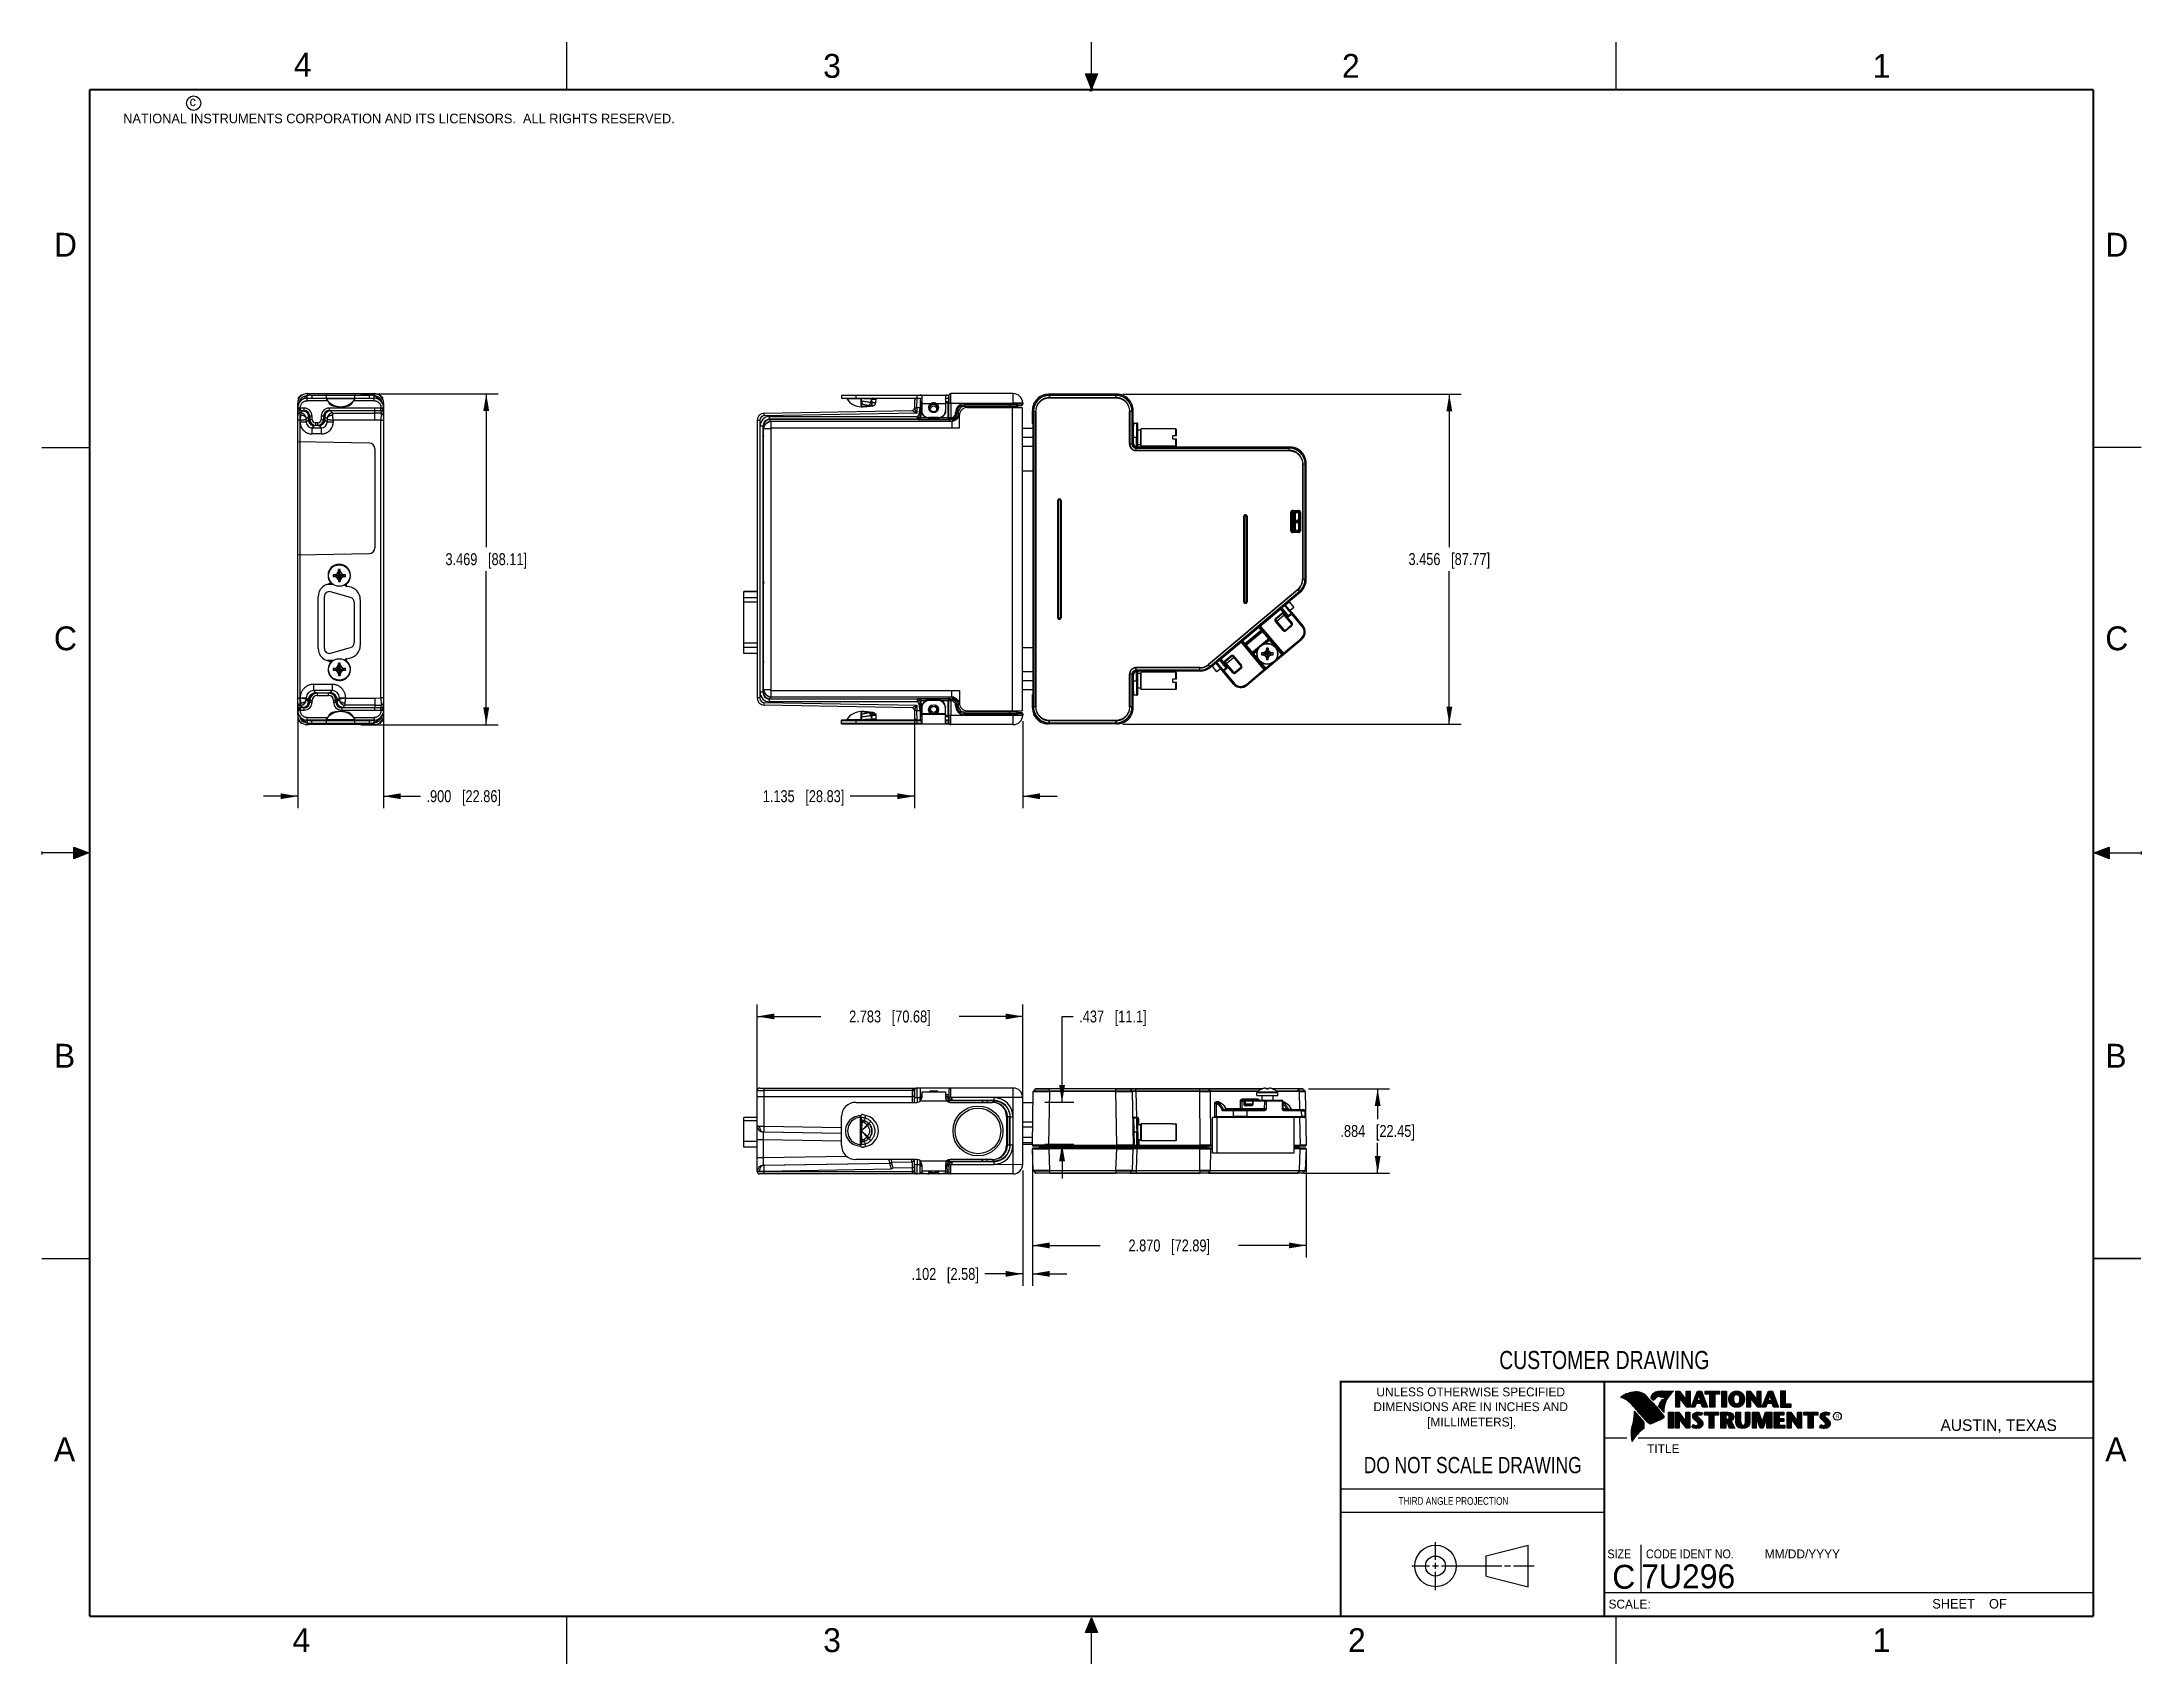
# Model space of a CAD drawing. Header units: inches. Extents: x 0 to 22, y 0 to 17.
import ezdxf

# ---------------------------------------------------------------- set-up
doc = ezdxf.new("R2010")
doc.units = ezdxf.units.IN
doc.header["$LTSCALE"] = 1.21
doc.header["$MEASUREMENT"] = 0
doc.layers.get('0').update_dxf_attribs({"linetype": 'CONTINUOUS'})
doc.layers.add('DIMENSIONS', color=7, linetype='CONTINUOUS')
doc.styles.get("Standard").update_dxf_attribs({"font": 'txt', "width": 0.8})
doc.styles.add('TEXTSTYLE_2', font='txt')
doc.styles.add('TEXTSTYLE_3', font='txt', dxfattribs={"width": 0.9})
doc.dimstyles.new('DIMSTYLE_1', dxfattribs={"dimtxt": 0.125, "dimasz": 0.18, "dimexe": 0.18, "dimexo": 0.0625, "dimgap": 0.09, "dimtad": 0, "dimtih": 1, "dimtoh": 1, "dimdec": 3, "dimzin": 4, "dimdsep": 46, "dimtxsty": 'STANDARD', "dimblk": '_FILLED', "dimblk1": '_FILLED', "dimblk2": '_FILLED', "dimcen": 0.09, "dimadec": 0, "dimazin": 0, "dimtp": 0.01, "dimtm": 0.01, "dimtfac": 1, "dimtdec": 3, "dimtofl": 0, "dimtmove": 0, "dimatfit": 3, "dimldrblk": '_FILLED', "dimfxl": 1, "dimtolj": 1, "dimtzin": 4, "dimarcsym": 0})

msp = doc.modelspace()

# ---------------------------------------------------------------- texts
at = {"color": 2, "linetype": 'CONTINUOUS', "line_spacing_factor": 0.9}
for s, insert, char_height, width, attachment_point, style in [('4', (2.64, 16.8869), 0.25, 0.25, 1, 'TEXTSTYLE_2'), ('3', (8.1875, 16.875), 0.25, 0.25, 1, 'TEXTSTYLE_2'), ('2', (13.625, 16.875), 0.25, 0.25, 1, 'TEXTSTYLE_2'), ('1', (19.1875, 16.875), 0.25, 0.25, 1, 'TEXTSTYLE_2'), ('c', (1.5463, 16.428), 0.1, 0.1, 1, 'TEXTSTYLE_2'), ('NATIONAL INSTRUMENTS CORPORATION AND ITS LICENSORS.  ALL RIGHTS RESERVED.', (0.851, 16.2482), 0.1, 7.3, 1, 'TEXTSTYLE_2'), ('D', (0.125, 15), 0.25, 0.25, 1, 'TEXTSTYLE_2'), ('D', (21.625, 15), 0.25, 0.25, 1, 'TEXTSTYLE_2'), ('C', (0.125, 10.875), 0.25, 0.25, 1, 'TEXTSTYLE_2'), ('C', (21.625, 10.875), 0.25, 0.25, 1, 'TEXTSTYLE_2'), ('B', (0.125, 6.5), 0.25, 0.25, 1, 'TEXTSTYLE_2'), ('B', (21.625, 6.5), 0.25, 0.25, 1, 'TEXTSTYLE_2'), ('UNLESS OTHERWISE SPECIFIED', (14.9742, 2.8979), 0.093, 2.418, 2, 'TEXTSTYLE_2'), ('DIMENSIONS ARE IN INCHES AND', (14.9742, 2.7431), 0.093, 2.604, 2, 'TEXTSTYLE_2'), ('[MILLIMETERS].', (14.9844, 2.5829), 0.093, 1.302, 2, 'TEXTSTYLE_2'), ('R', (18.7972, 2.6166), 0.0418, 0.041753, 1, 'TEXTSTYLE_2'), ('AUSTIN, TEXAS', (19.898, 2.5642), 0.121576, 1.580488, 1, 'TEXTSTYLE_2'), ('A', (0.125, 2.375), 0.25, 0.25, 1, 'TEXTSTYLE_2'), ('TITLE', (16.8235, 2.303), 0.093, 0.465, 1, 'TEXTSTYLE_2'), ('A', (21.625, 2.375), 0.25, 0.25, 1, 'TEXTSTYLE_2'), ('SIZE', (16.407, 1.2002), 0.093, 0.3348, 1, 'TEXTSTYLE_3'), ('CODE IDENT NO.', (16.8114, 1.2002), 0.093, 1.1718, 1, 'TEXTSTYLE_3'), ('MM/DD/YYYY', (18.0565, 1.2002), 0.093, 0.93, 1, 'TEXTSTYLE_2'), ('SCALE:', (16.4187, 0.6745), 0.093, 0.558, 1, 'TEXTSTYLE_2'), ('SHEET    OF', (19.8121, 0.6815), 0.1, 1.1, 1, 'TEXTSTYLE_2'), ('4', (2.625, 0.375), 0.25, 0.25, 1, 'TEXTSTYLE_2'), ('3', (8.1875, 0.375), 0.25, 0.25, 1, 'TEXTSTYLE_2'), ('2', (13.6875, 0.375), 0.25, 0.25, 1, 'TEXTSTYLE_2'), ('1', (19.1875, 0.375), 0.25, 0.25, 1, 'TEXTSTYLE_2')]:
    msp.add_mtext(s, dxfattribs=dict(at, insert=insert, char_height=char_height, width=width, attachment_point=attachment_point, style=style))
at = {"color": 7, "linetype": 'CONTINUOUS', "attachment_point": 2, "line_spacing_factor": 0.9}
for s, insert, char_height, width in [('CUSTOMER DRAWING', (16.3742, 3.2811), 0.19, 2.432), ('DO NOT SCALE DRAWING', (14.9953, 2.1698), 0.17, 2.72)]:
    msp.add_mtext(s, dxfattribs=dict(at, insert=insert, char_height=char_height, width=width))
at = {"color": 2, "linetype": 'CONTINUOUS', "insert": (14.2178, 1.7486), "char_height": 0.08, "width": 1.408, "attachment_point": 1, "line_spacing_factor": 0.9}
msp.add_mtext('THIRD ANGLE PROJECTION', dxfattribs=at)
at = {"color": 7, "linetype": 'CONTINUOUS', "char_height": 0.25, "line_spacing_factor": 0.9, "style": 'TEXTSTYLE_2'}
for s, insert, width, attachment_point in [('C', (16.5785, 1.0393), 0.25, 2), ('7U296', (16.7614, 1.0441), 1.25, 1)]:
    msp.add_mtext(s, dxfattribs=dict(at, insert=insert, width=width, attachment_point=attachment_point))

# ---------------------------------------------------------------- blocks, each defined once
blk = doc.blocks.new('_FILLED')
at = {"color": 0, "linetype": 'BYBLOCK'}
blk.add_solid([(0, 0), (-1, 0.17), (-1, -0.17)], dxfattribs=at)
blk = doc.blocks.new('*D0')
at = {"layer": 'DIMENSIONS', "color": 2, "linetype": 'CONTINUOUS'}
for p, q in [((10.38, 5.376), (10.38, 3.964)), ((10.279, 5.174), (10.279, 3.964)), ((10.279, 4.089), (9.882, 4.089)), ((10.38, 4.089), (10.74, 4.089))]:
    blk.add_line(p, q, dxfattribs=at)
at = {"layer": 'DIMENSIONS', "color": 2, "linetype": 'CONTINUOUS', "xscale": 0.18, "yscale": 0.18, "zscale": 0.18}
blk.add_blockref('_FILLED', (10.279, 4.089), dxfattribs=at)
at = {"layer": 'DIMENSIONS', "color": 2, "linetype": 'CONTINUOUS', "xscale": 0.18, "yscale": 0.18, "zscale": 0.18, "rotation": 180}
blk.add_blockref('_FILLED', (10.38, 4.089), dxfattribs=at)
at = {"layer": 'DIMENSIONS', "color": 2, "linetype": 'CONTINUOUS', "insert": (9.819, 4.151), "char_height": 0.125, "width": 1.125, "attachment_point": 3, "line_spacing_factor": 0.9}
blk.add_mtext('.102{\\Ftxt.shx;\\W1.000000;\\H0.125000; }[2.58]', dxfattribs=at)
blk = doc.blocks.new('*D1')
at = {"layer": 'DIMENSIONS', "color": 2, "linetype": 'CONTINUOUS'}
for p, q in [((10.38, 5.376), (10.38, 4.262)), ((13.25, 5.376), (13.25, 4.262)), ((10.38, 4.387), (11.09, 4.387)), ((13.25, 4.387), (12.54, 4.387))]:
    blk.add_line(p, q, dxfattribs=at)
at = {"layer": 'DIMENSIONS', "color": 2, "linetype": 'CONTINUOUS', "xscale": 0.18, "yscale": 0.18, "zscale": 0.18, "rotation": 180}
blk.add_blockref('_FILLED', (10.38, 4.387), dxfattribs=at)
at = {"layer": 'DIMENSIONS', "color": 2, "linetype": 'CONTINUOUS', "xscale": 0.18, "yscale": 0.18, "zscale": 0.18}
blk.add_blockref('_FILLED', (13.25, 4.387), dxfattribs=at)
at = {"layer": 'DIMENSIONS', "color": 2, "linetype": 'CONTINUOUS', "insert": (11.815, 4.449), "char_height": 0.125, "width": 1.325, "attachment_point": 2, "line_spacing_factor": 0.9}
blk.add_mtext('2.870{\\Ftxt.shx;\\W1.000000;\\H0.125000; }[72.89]', dxfattribs=at)
blk = doc.blocks.new('*D2')
at = {"layer": 'DIMENSIONS', "color": 2, "linetype": 'CONTINUOUS'}
for p, q in [((7.496, 5.367), (7.496, 6.912)), ((10.279, 5.299), (10.279, 6.912)), ((7.496, 6.787), (8.162, 6.787)), ((10.279, 6.787), (9.612, 6.787))]:
    blk.add_line(p, q, dxfattribs=at)
at = {"layer": 'DIMENSIONS', "color": 2, "linetype": 'CONTINUOUS', "xscale": 0.18, "yscale": 0.18, "zscale": 0.18, "rotation": 180}
blk.add_blockref('_FILLED', (7.496, 6.787), dxfattribs=at)
at = {"layer": 'DIMENSIONS', "color": 2, "linetype": 'CONTINUOUS', "xscale": 0.18, "yscale": 0.18, "zscale": 0.18}
blk.add_blockref('_FILLED', (10.279, 6.787), dxfattribs=at)
at = {"layer": 'DIMENSIONS', "color": 2, "linetype": 'CONTINUOUS', "insert": (8.887, 6.849), "char_height": 0.125, "width": 1.325, "attachment_point": 2, "line_spacing_factor": 0.9}
blk.add_mtext('2.783{\\Ftxt.shx;\\W1.000000;\\H0.125000; }[70.68]', dxfattribs=at)
blk = doc.blocks.new('*D3')
at = {"layer": 'DIMENSIONS', "color": 2, "linetype": 'CONTINUOUS'}
for p, q in [((13.275, 6.029), (14.124, 6.029)), ((13.999, 6.029), (13.999, 5.712)), ((13.999, 5.145), (13.999, 5.462)), ((13.224, 5.145), (14.124, 5.145))]:
    blk.add_line(p, q, dxfattribs=at)
at = {"layer": 'DIMENSIONS', "color": 2, "linetype": 'CONTINUOUS', "xscale": 0.18, "yscale": 0.18, "zscale": 0.18}
for p, rotation in [((13.999, 6.029), 90), ((13.999, 5.145), 270)]:
    blk.add_blockref('_FILLED', p, dxfattribs=dict(at, rotation=rotation))
at = {"layer": 'DIMENSIONS', "color": 2, "linetype": 'CONTINUOUS', "insert": (13.999, 5.649), "char_height": 0.125, "width": 1.225, "attachment_point": 2, "line_spacing_factor": 0.9}
blk.add_mtext('.884{\\Ftxt.shx;\\W1.000000;\\H0.125000; }[22.45]', dxfattribs=at)
blk = doc.blocks.new('*D4')
at = {"layer": 'DIMENSIONS', "color": 2, "linetype": 'CONTINUOUS'}
for p, q in [((9.144, 9.93), (9.144, 8.97)), ((10.279, 9.881), (10.279, 8.97)), ((9.144, 9.095), (8.472, 9.095)), ((10.279, 9.095), (10.639, 9.095))]:
    blk.add_line(p, q, dxfattribs=at)
at = {"layer": 'DIMENSIONS', "color": 2, "linetype": 'CONTINUOUS', "xscale": 0.18, "yscale": 0.18, "zscale": 0.18}
blk.add_blockref('_FILLED', (9.144, 9.095), dxfattribs=at)
at = {"layer": 'DIMENSIONS', "color": 2, "linetype": 'CONTINUOUS', "xscale": 0.18, "yscale": 0.18, "zscale": 0.18, "rotation": 180}
blk.add_blockref('_FILLED', (10.279, 9.095), dxfattribs=at)
at = {"layer": 'DIMENSIONS', "color": 2, "linetype": 'CONTINUOUS', "insert": (8.409, 9.158), "char_height": 0.125, "width": 1.325, "attachment_point": 3, "line_spacing_factor": 0.9}
blk.add_mtext('1.135{\\Ftxt.shx;\\W1.000000;\\H0.125000; }[28.83]', dxfattribs=at)
blk = doc.blocks.new('*D5')
at = {"layer": 'DIMENSIONS', "color": 2, "linetype": 'CONTINUOUS'}
for p, q in [((3.342, 13.314), (4.781, 13.314)), ((4.656, 13.314), (4.656, 11.705)), ((4.656, 9.845), (4.656, 11.455)), ((3.342, 9.845), (4.781, 9.845))]:
    blk.add_line(p, q, dxfattribs=at)
at = {"layer": 'DIMENSIONS', "color": 2, "linetype": 'CONTINUOUS', "xscale": 0.18, "yscale": 0.18, "zscale": 0.18}
for p, rotation in [((4.656, 13.314), 90), ((4.656, 9.845), 270)]:
    blk.add_blockref('_FILLED', p, dxfattribs=dict(at, rotation=rotation))
at = {"layer": 'DIMENSIONS', "color": 2, "linetype": 'CONTINUOUS', "insert": (4.656, 11.642), "char_height": 0.125, "width": 1.325, "attachment_point": 2, "line_spacing_factor": 0.9}
blk.add_mtext('3.469{\\Ftxt.shx;\\W1.000000;\\H0.125000; }[88.11]', dxfattribs=at)
blk = doc.blocks.new('*D6')
at = {"layer": 'DIMENSIONS', "color": 2, "linetype": 'CONTINUOUS'}
for p, q in [((11.328, 13.308), (14.875, 13.308)), ((14.75, 13.308), (14.75, 11.705)), ((14.75, 9.852), (14.75, 11.455)), ((11.328, 9.852), (14.875, 9.852))]:
    blk.add_line(p, q, dxfattribs=at)
at = {"layer": 'DIMENSIONS', "color": 2, "linetype": 'CONTINUOUS', "xscale": 0.18, "yscale": 0.18, "zscale": 0.18}
for p, rotation in [((14.75, 13.308), 90), ((14.75, 9.852), 270.0028780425)]:
    blk.add_blockref('_FILLED', p, dxfattribs=dict(at, rotation=rotation))
at = {"layer": 'DIMENSIONS', "color": 2, "linetype": 'CONTINUOUS', "insert": (14.75, 11.643), "char_height": 0.125, "width": 1.325, "attachment_point": 2, "line_spacing_factor": 0.9}
blk.add_mtext('3.456{\\Ftxt.shx;\\W1.000000;\\H0.125000; }[87.77]', dxfattribs=at)
blk = doc.blocks.new('*D7')
at = {"layer": 'DIMENSIONS', "color": 2, "linetype": 'CONTINUOUS'}
for p, q in [((10.691, 5.887), (10.691, 6.787)), ((10.691, 6.787), (10.809, 6.787)), ((10.509, 5.887), (10.816, 5.887)), ((10.509, 5.45), (10.816, 5.45)), ((10.691, 5.45), (10.691, 5.09))]:
    blk.add_line(p, q, dxfattribs=at)
at = {"layer": 'DIMENSIONS', "color": 2, "linetype": 'CONTINUOUS', "xscale": 0.18, "yscale": 0.18, "zscale": 0.18}
for p, rotation in [((10.691, 5.887), 270), ((10.691, 5.45), 90)]:
    blk.add_blockref('_FILLED', p, dxfattribs=dict(at, rotation=rotation))
at = {"layer": 'DIMENSIONS', "color": 2, "linetype": 'CONTINUOUS', "insert": (10.871, 6.849), "char_height": 0.125, "width": 1.125, "attachment_point": 1, "line_spacing_factor": 0.9}
blk.add_mtext('.437{\\Ftxt.shx;\\W1.000000;\\H0.125000; }[11.1]', dxfattribs=at)
blk = doc.blocks.new('*D8')
at = {"layer": 'DIMENSIONS', "color": 2, "linetype": 'CONTINUOUS'}
for p, q in [((2.68, 10.062), (2.68, 8.97)), ((3.58, 10.062), (3.58, 8.97)), ((2.68, 9.095), (2.32, 9.095)), ((3.58, 9.095), (3.967, 9.095))]:
    blk.add_line(p, q, dxfattribs=at)
at = {"layer": 'DIMENSIONS', "color": 2, "linetype": 'CONTINUOUS', "xscale": 0.18, "yscale": 0.18, "zscale": 0.18}
blk.add_blockref('_FILLED', (2.68, 9.095), dxfattribs=at)
at = {"layer": 'DIMENSIONS', "color": 2, "linetype": 'CONTINUOUS', "xscale": 0.18, "yscale": 0.18, "zscale": 0.18, "rotation": 180}
blk.add_blockref('_FILLED', (3.58, 9.095), dxfattribs=at)
at = {"layer": 'DIMENSIONS', "color": 2, "linetype": 'CONTINUOUS', "insert": (4.03, 9.158), "char_height": 0.125, "width": 1.225, "attachment_point": 1, "line_spacing_factor": 0.9}
blk.add_mtext('.900{\\Ftxt.shx;\\W1.000000;\\H0.125000; }[22.86]', dxfattribs=at)

# ---------------------------------------------------------------- dimensions: what is measured, and where the dimension line sits
at = {"layer": 'DIMENSIONS', "color": 2, "linetype": 'CONTINUOUS'}
for base, p1, p2, angle, picture, middle in [((4.656, 13.3144), (3.3418, 9.8454), (3.3418, 13.3144), 90, '*D5', (4.506, 11.5799)), ((14.74981, 9.85244), (11.32825, 13.30795), (11.32833, 9.85236), 270.00133, '*D6', (14.59977, 11.58023)), ((7.496, 6.7866), (10.2787, 5.2991), (7.496, 5.3671), 180, '*D2', (8.7373, 6.7866)), ((10.691, 5.4495), (10.5091, 5.8865), (10.5091, 5.4495), 270, '*D7', (11.4335, 6.7866)), ((13.9989, 5.1446), (13.2749, 6.0286), (13.2242, 5.1446), 270, '*D3', (13.8739, 5.5866))]:
    dim = msp.add_linear_dim(base=base, p1=p1, p2=p2, angle=angle, dimstyle='DIMSTYLE_1', dxfattribs=at)
    dim.commit()
    dim.dimension.update_dxf_attribs({"geometry": picture, "text_midpoint": middle, "dimtype": 160})
for base, p1, p2, picture, middle in [((3.5798, 9.0954), (2.6798, 10.0616), (3.5798, 10.0621), '*D8', (4.6424, 9.0954)), ((10.2787, 9.0954), (9.1438, 9.93), (10.2787, 9.8811), '*D4', (7.4467, 9.0954)), ((10.38021, 4.08889), (10.27868, 5.1741), (10.38021, 5.37624), '*D0', (9.00685, 4.08889)), ((13.2498, 4.3866), (10.3802, 5.3762), (13.2498, 5.3763), '*D1', (11.665, 4.3866))]:
    dim = msp.add_linear_dim(base=base, p1=p1, p2=p2, dimstyle='DIMSTYLE_1', dxfattribs=at)
    dim.commit()
    dim.dimension.update_dxf_attribs({"geometry": picture, "text_midpoint": middle, "dimtype": 160})

# ---------------------------------------------------------------- hatches: boundary and pattern name
at = {"linetype": 'CONTINUOUS'}
for points in [[(11, 16.51), (10.9375, 16.6663), (11.0625, 16.6663)], [(0.3337, 8.5625), (0.49, 8.5), (0.3337, 8.4375)], [(21.6663, 8.5625), (21.6663, 8.4375), (21.51, 8.5)], [(10.9375, 0.3287), (11, 0.485), (11.0625, 0.3287)]]:
    msp.add_hatch(color=2, dxfattribs=at).paths.add_polyline_path(points)

# ---------------------------------------------------------------- linework, layer by layer
at = {"color": 2, "linetype": 'CONTINUOUS'}
for p, q in [((5.5, 16.5), (5.5, 17)), ((11, 16.485), (11, 17)), ((16.5, 16.5), (16.5, 17)), ((11, 16.51), (10.9375, 16.6663)), ((10.9375, 16.6663), (11.0625, 16.6663)), ((11.015, 16.515), (10.985, 16.485)), ((10.985, 16.485), (11, 16.515)), ((11.0625, 16.6663), (11, 16.51)), ((11, 16.485), (11.015, 16.515)), ((0, 12.75), (0.5, 12.75)), ((22, 12.75), (21.5, 12.75)), ((0, 8.515), (0, 8.485)), ((0.49, 8.5), (0, 8.5)), ((0.3337, 8.4375), (0.3337, 8.5625)), ((0.3337, 8.5625), (0.49, 8.5)), ((0.49, 8.5), (0.3337, 8.4375)), ((21.51, 8.5), (21.6663, 8.5625)), ((21.51, 8.5), (22, 8.5)), ((21.6663, 8.4375), (21.51, 8.5)), ((21.6663, 8.5625), (21.6663, 8.4375)), ((22, 8.515), (22, 8.485)), ((0, 4.25), (0.5, 4.25)), ((16.375, 2.96), (21.5, 2.96)), ((16.5578, 2.796), (16.5578, 2.7989)), ((16.5646, 2.7936), (16.5646, 2.8033)), ((16.5714, 2.7909), (16.5714, 2.8075)), ((16.5782, 2.788), (16.5782, 2.8116)), ((16.5851, 2.7849), (16.5851, 2.8154)), ((16.5919, 2.7815), (16.5919, 2.819)), ((16.5987, 2.7778), (16.5987, 2.8221)), ((16.6055, 2.7738), (16.6055, 2.8249)), ((16.6124, 2.7696), (16.6124, 2.8276)), ((16.6192, 2.765), (16.6192, 2.8301)), ((16.626, 2.7601), (16.626, 2.8325)), ((16.6329, 2.7549), (16.6329, 2.8347)), ((16.6397, 2.7492), (16.6397, 2.8367)), ((16.6465, 2.7431), (16.6465, 2.8386)), ((16.6533, 2.7366), (16.6533, 2.8403)), ((16.6602, 2.7295), (16.6602, 2.8419)), ((16.667, 2.7221), (16.667, 2.8435)), ((16.6738, 2.7146), (16.6738, 2.8449)), ((16.6806, 2.707), (16.6806, 2.8459)), ((16.6875, 2.6995), (16.6875, 2.8467)), ((16.7939, 2.533), (16.6919, 2.6489)), ((16.6943, 2.6918), (16.6943, 2.8472)), ((16.7011, 2.6841), (16.7011, 2.8474)), ((16.708, 2.6764), (16.708, 2.8474)), ((16.7148, 2.6685), (16.7148, 2.847)), ((16.7216, 2.6607), (16.7216, 2.8465)), ((16.7284, 2.6527), (16.7284, 2.8456)), ((16.7353, 2.6447), (16.7353, 2.8445)), ((16.7421, 2.6366), (16.7421, 2.8431)), ((16.7489, 2.6285), (16.7489, 2.8417)), ((16.7557, 2.6204), (16.7557, 2.84)), ((16.7626, 2.6125), (16.7626, 2.8378)), ((16.7694, 2.6046), (16.7694, 2.8352)), ((16.7762, 2.5968), (16.7762, 2.8321)), ((16.7831, 2.5891), (16.7831, 2.8284)), ((16.7899, 2.5815), (16.7899, 2.8242)), ((16.7967, 2.5739), (16.7967, 2.8193)), ((16.8035, 2.5665), (16.8035, 2.8136)), ((16.8104, 2.5591), (16.8104, 2.807)), ((16.8172, 2.5519), (16.8172, 2.7996)), ((16.824, 2.5447), (16.824, 2.7924)), ((16.8308, 2.5375), (16.8308, 2.7853)), ((16.8377, 2.5314), (16.8377, 2.7781)), ((16.8445, 2.5262), (16.8445, 2.7709)), ((16.8513, 2.523), (16.8513, 2.7637)), ((16.8581, 2.5224), (16.8581, 2.7565)), ((16.8864, 2.7664), (16.8632, 2.7937)), ((16.865, 2.5241), (16.865, 2.7493)), ((16.8877, 2.7723), (16.8682, 2.7952)), ((16.8718, 2.791), (16.8718, 2.8085)), ((16.8718, 2.527), (16.8718, 2.7421)), ((16.8786, 2.783), (16.8786, 2.8206)), ((16.8786, 2.5298), (16.8786, 2.7348)), ((16.8855, 2.7749), (16.8855, 2.8281)), ((16.8855, 2.5327), (16.8855, 2.727)), ((16.8923, 2.7747), (16.8923, 2.8335)), ((16.8923, 2.5356), (16.8923, 2.7187)), ((16.8991, 2.7788), (16.8991, 2.8375)), ((16.8991, 2.5385), (16.8991, 2.7104)), ((16.9059, 2.7837), (16.9059, 2.8408)), ((16.9059, 2.5415), (16.9059, 2.7022)), ((16.9128, 2.7896), (16.9128, 2.8436)), ((16.9128, 2.5446), (16.9128, 2.6939)), ((16.9196, 2.7966), (16.9196, 2.8459)), ((16.9196, 2.5477), (16.9196, 2.6856)), ((16.9264, 2.8018), (16.9264, 2.8477)), ((16.9264, 2.5508), (16.9264, 2.6774)), ((16.9332, 2.8053), (16.9332, 2.849)), ((16.9332, 2.554), (16.9332, 2.6691)), ((16.9401, 2.8077), (16.9401, 2.8499)), ((16.9401, 2.5573), (16.9401, 2.6608)), ((16.9616, 2.6797), (16.9434, 2.7005)), ((16.9469, 2.8082), (16.9469, 2.8509)), ((16.9469, 2.5606), (16.9469, 2.6526)), ((16.9653, 2.6828), (16.9492, 2.7013)), ((16.9537, 2.8069), (16.9537, 2.8518)), ((16.9537, 2.696), (16.9537, 2.7109)), ((16.9537, 2.5639), (16.9537, 2.6443)), ((16.9606, 2.8048), (16.9606, 2.8525)), ((16.9606, 2.6882), (16.9606, 2.7266)), ((16.9674, 2.8034), (16.9674, 2.8531)), ((16.9674, 2.6802), (16.9674, 2.7444)), ((16.9742, 2.8027), (16.9742, 2.8536)), ((16.9742, 2.672), (16.9742, 2.7568)), ((16.981, 2.8023), (16.981, 2.854)), ((16.981, 2.664), (16.981, 2.7634)), ((16.9838, 2.8589), (17.0997, 2.8607)), ((16.9839, 2.8541), (17.087, 2.8557)), ((16.9879, 2.802), (16.9879, 2.8542)), ((16.9879, 2.6563), (16.9879, 2.7665)), ((16.999, 2.637), (16.9946, 2.6418)), ((16.9947, 2.8019), (16.9947, 2.8543)), ((16.9947, 2.6748), (16.9947, 2.7683)), ((17.0015, 2.8005), (17.0015, 2.8544)), ((17.0015, 2.7195), (17.0015, 2.7694)), ((17.0083, 2.7963), (17.0083, 2.8545)), ((17.0083, 2.7388), (17.0083, 2.7698)), ((17.0152, 2.755), (17.0152, 2.8546)), ((17.022, 2.7691), (17.022, 2.8547)), ((17.0288, 2.7817), (17.0288, 2.8548)), ((17.0357, 2.7931), (17.0357, 2.8549)), ((17.0425, 2.8035), (17.0425, 2.855)), ((17.0493, 2.8131), (17.0493, 2.8551)), ((17.0561, 2.822), (17.0561, 2.8552)), ((17.063, 2.8303), (17.063, 2.8553)), ((17.0698, 2.8381), (17.0698, 2.8554)), ((17.0766, 2.8454), (17.0766, 2.8555)), ((17.1243, 2.8592), (17.1609, 2.8592)), ((17.1243, 2.6915), (17.1243, 2.8592)), ((17.1637, 2.6915), (17.1243, 2.6915)), ((17.1291, 2.8543), (17.1585, 2.8543)), ((17.1291, 2.6963), (17.1291, 2.8543)), ((17.1589, 2.6963), (17.1291, 2.6963)), ((17.1381, 2.6963), (17.1381, 2.8543)), ((17.1447, 2.6963), (17.1447, 2.8543)), ((17.1514, 2.6963), (17.1514, 2.8543)), ((17.1589, 2.8042), (17.1581, 2.8543)), ((17.1585, 2.8543), (17.2383, 2.7492)), ((17.2418, 2.6963), (17.1589, 2.8042)), ((17.1589, 2.8042), (17.1589, 2.6963)), ((17.1609, 2.8592), (17.2334, 2.7636)), ((17.2395, 2.6915), (17.1637, 2.7899)), ((17.1637, 2.7899), (17.1637, 2.6915)), ((17.1648, 2.7965), (17.1648, 2.8461)), ((17.1714, 2.7879), (17.1714, 2.8373)), ((17.1781, 2.7792), (17.1781, 2.8285)), ((17.1848, 2.7705), (17.1848, 2.8197)), ((17.1915, 2.7618), (17.1915, 2.8109)), ((17.1981, 2.7531), (17.1981, 2.8021)), ((17.2048, 2.7445), (17.2048, 2.7933)), ((17.2115, 2.7358), (17.2115, 2.7845)), ((17.2182, 2.7271), (17.2182, 2.7757)), ((17.2248, 2.7184), (17.2248, 2.7669)), ((17.2315, 2.7098), (17.2315, 2.7581)), ((17.2334, 2.8592), (17.2732, 2.8592)), ((17.2334, 2.7636), (17.2334, 2.8592)), ((17.2382, 2.7011), (17.2383, 2.7492)), ((17.2383, 2.8543), (17.2684, 2.8543)), ((17.2383, 2.7492), (17.2383, 2.8543)), ((17.2732, 2.6915), (17.2395, 2.6915)), ((17.2684, 2.6963), (17.2418, 2.6963)), ((17.2449, 2.6963), (17.2449, 2.8543)), ((17.2515, 2.6963), (17.2515, 2.8543)), ((17.2582, 2.6963), (17.2582, 2.8543)), ((17.2649, 2.6963), (17.2649, 2.8543)), ((17.2684, 2.8543), (17.2684, 2.6963)), ((17.2732, 2.8592), (17.2732, 2.6915)), ((17.2831, 2.6915), (17.3516, 2.8591)), ((17.3228, 2.6915), (17.2831, 2.6915)), ((17.2903, 2.6964), (17.3548, 2.8542)), ((17.3195, 2.6964), (17.2903, 2.6964)), ((17.2983, 2.6964), (17.2983, 2.7158)), ((17.3049, 2.6964), (17.3049, 2.7322)), ((17.3116, 2.6964), (17.3116, 2.7485)), ((17.3183, 2.6964), (17.3183, 2.7648)), ((17.3356, 2.7364), (17.3195, 2.6964)), ((17.3388, 2.7316), (17.3228, 2.6915)), ((17.325, 2.7101), (17.325, 2.7812)), ((17.3316, 2.7267), (17.3316, 2.7975)), ((17.394, 2.7364), (17.3356, 2.7364)), ((17.3383, 2.7364), (17.3383, 2.8138)), ((17.3905, 2.7316), (17.3388, 2.7316)), ((17.3409, 2.7533), (17.3624, 2.8228)), ((17.389, 2.7533), (17.3409, 2.7533)), ((17.345, 2.7666), (17.345, 2.8302)), ((17.345, 2.7364), (17.345, 2.7533)), ((17.3475, 2.7581), (17.3659, 2.8179)), ((17.3827, 2.7581), (17.3475, 2.7581)), ((17.3516, 2.8591), (17.3938, 2.8591)), ((17.3517, 2.7882), (17.3517, 2.8465)), ((17.3517, 2.7364), (17.3517, 2.7533)), ((17.3548, 2.8542), (17.3905, 2.8542)), ((17.3583, 2.8098), (17.3583, 2.8542)), ((17.3583, 2.7364), (17.3583, 2.7533)), ((17.3624, 2.8228), (17.3701, 2.8228)), ((17.365, 2.8228), (17.365, 2.8542)), ((17.365, 2.7364), (17.365, 2.7533)), ((17.3659, 2.8179), (17.3664, 2.8179)), ((17.3664, 2.8179), (17.3827, 2.7581)), ((17.3701, 2.8228), (17.389, 2.7533)), ((17.3717, 2.817), (17.3717, 2.8542)), ((17.3717, 2.7364), (17.3717, 2.7533)), ((17.3784, 2.7925), (17.3784, 2.8542)), ((17.3784, 2.7364), (17.3784, 2.7533)), ((17.385, 2.7679), (17.385, 2.8542)), ((17.385, 2.7364), (17.385, 2.7533)), ((17.3905, 2.8542), (17.4504, 2.6964)), ((17.4039, 2.6915), (17.3905, 2.7316)), ((17.3917, 2.7364), (17.3917, 2.851)), ((17.3938, 2.8591), (17.4574, 2.6915)), ((17.4074, 2.6964), (17.394, 2.7364)), ((17.3984, 2.7232), (17.3984, 2.8334)), ((17.4574, 2.6915), (17.4039, 2.6915)), ((17.4051, 2.7034), (17.4051, 2.8158)), ((17.4504, 2.6964), (17.4074, 2.6964)), ((17.4118, 2.6964), (17.4118, 2.7982)), ((17.4184, 2.6964), (17.4184, 2.7806)), ((17.4251, 2.6964), (17.4251, 2.763)), ((17.4318, 2.6964), (17.4318, 2.7455)), ((17.4327, 2.8591), (17.5802, 2.8591)), ((17.4327, 2.8278), (17.4327, 2.8591)), ((17.481, 2.8278), (17.4327, 2.8278)), ((17.4375, 2.8542), (17.5753, 2.8542)), ((17.4375, 2.8327), (17.4375, 2.8542)), ((17.4859, 2.8327), (17.4375, 2.8327)), ((17.4385, 2.6964), (17.4385, 2.7279)), ((17.4451, 2.8327), (17.4451, 2.8542)), ((17.4451, 2.6964), (17.4451, 2.7103)), ((17.4518, 2.8327), (17.4518, 2.8542)), ((17.4585, 2.8327), (17.4585, 2.8542)), ((17.4652, 2.8327), (17.4652, 2.8542)), ((17.4718, 2.8327), (17.4718, 2.8542)), ((17.4785, 2.8327), (17.4785, 2.8542)), ((17.481, 2.6915), (17.481, 2.8278)), ((17.5318, 2.6915), (17.481, 2.6915)), ((17.4859, 2.8327), (17.4852, 2.8542)), ((17.4859, 2.6964), (17.4859, 2.8327)), ((17.5269, 2.6964), (17.4859, 2.6964)), ((17.4919, 2.6964), (17.4919, 2.8542)), ((17.4985, 2.6964), (17.4985, 2.8542)), ((17.5052, 2.6964), (17.5052, 2.8542)), ((17.5119, 2.6964), (17.5119, 2.8542)), ((17.5186, 2.6964), (17.5186, 2.8542)), ((17.5269, 2.8327), (17.5252, 2.8542)), ((17.5753, 2.8327), (17.5269, 2.8327)), ((17.5269, 2.8327), (17.5269, 2.6964)), ((17.5802, 2.8278), (17.5318, 2.8278)), ((17.5318, 2.8278), (17.5318, 2.6915)), ((17.5319, 2.8327), (17.5319, 2.8542)), ((17.5386, 2.8327), (17.5386, 2.8542)), ((17.5453, 2.8327), (17.5453, 2.8542)), ((17.5519, 2.8327), (17.5519, 2.8542)), ((17.5586, 2.8327), (17.5586, 2.8542)), ((17.5653, 2.8327), (17.5653, 2.8542)), ((17.572, 2.8327), (17.572, 2.8542)), ((17.5753, 2.8542), (17.5753, 2.8327)), ((17.5802, 2.8591), (17.5802, 2.8278)), ((17.6059, 2.8591), (17.6565, 2.8591)), ((17.6059, 2.6915), (17.6059, 2.8591)), ((17.6565, 2.6915), (17.6059, 2.6915)), ((17.6108, 2.8542), (17.6516, 2.8542)), ((17.6108, 2.6964), (17.6108, 2.8542)), ((17.6516, 2.6964), (17.6108, 2.6964)), ((17.6187, 2.6964), (17.6187, 2.8542)), ((17.6254, 2.6964), (17.6254, 2.8542)), ((17.632, 2.6964), (17.632, 2.8542)), ((17.6387, 2.6964), (17.6387, 2.8542)), ((17.6454, 2.6964), (17.6454, 2.8542)), ((17.6516, 2.8542), (17.6516, 2.6964)), ((17.6565, 2.8591), (17.6565, 2.6915)), ((17.6849, 2.7803), (17.6851, 2.7836)), ((17.6849, 2.7769), (17.6849, 2.7803)), ((17.6849, 2.7735), (17.6849, 2.7769)), ((17.6851, 2.7701), (17.6849, 2.7735)), ((17.6851, 2.7836), (17.6853, 2.7869)), ((17.6854, 2.7668), (17.6851, 2.7701)), ((17.6853, 2.7869), (17.6857, 2.7901)), ((17.6859, 2.7634), (17.6854, 2.7668)), ((17.6857, 2.7901), (17.6862, 2.7933)), ((17.6864, 2.76), (17.6859, 2.7634)), ((17.6862, 2.7933), (17.6868, 2.7964)), ((17.687, 2.7567), (17.6864, 2.76)), ((17.6868, 2.7964), (17.6876, 2.7995)), ((17.6878, 2.7535), (17.687, 2.7567)), ((17.6876, 2.7995), (17.6884, 2.8024)), ((17.6886, 2.7503), (17.6878, 2.7535)), ((17.6884, 2.8024), (17.6893, 2.8053)), ((17.6895, 2.7471), (17.6886, 2.7503)), ((17.6893, 2.8053), (17.6904, 2.8081)), ((17.6905, 2.7441), (17.6895, 2.7471)), ((17.6904, 2.8081), (17.6915, 2.8108)), ((17.6905, 2.7441), (17.6904, 2.8081)), ((17.6917, 2.7411), (17.6905, 2.7441)), ((17.6915, 2.8108), (17.6928, 2.8135)), ((17.6929, 2.7383), (17.6917, 2.7411)), ((17.6928, 2.8135), (17.6942, 2.8161)), ((17.6942, 2.7355), (17.6929, 2.7383)), ((17.6942, 2.8161), (17.6957, 2.8186)), ((17.6956, 2.7327), (17.6942, 2.7355)), ((17.6971, 2.7301), (17.6956, 2.7327)), ((17.6957, 2.8186), (17.6973, 2.8211)), ((17.6971, 2.7301), (17.6973, 2.8211)), ((17.6987, 2.7275), (17.6971, 2.7301)), ((17.6973, 2.8211), (17.699, 2.8236)), ((17.7003, 2.725), (17.6987, 2.7275)), ((17.699, 2.8236), (17.7008, 2.826)), ((17.7021, 2.7226), (17.7003, 2.725)), ((17.7008, 2.826), (17.7028, 2.8284)), ((17.704, 2.7203), (17.7021, 2.7226)), ((17.7028, 2.8284), (17.7048, 2.8307)), ((17.704, 2.7203), (17.7048, 2.8307)), ((17.706, 2.7181), (17.704, 2.7203)), ((17.7048, 2.8307), (17.707, 2.833)), ((17.708, 2.7159), (17.706, 2.7181)), ((17.707, 2.833), (17.7092, 2.8351)), ((17.7102, 2.7138), (17.708, 2.7159)), ((17.7092, 2.8351), (17.7114, 2.8372)), ((17.7102, 2.7138), (17.7114, 2.8372)), ((17.7124, 2.7119), (17.7102, 2.7138)), ((17.7114, 2.8372), (17.7138, 2.8392)), ((17.7147, 2.71), (17.7124, 2.7119)), ((17.7138, 2.8392), (17.7162, 2.841)), ((17.717, 2.7082), (17.7147, 2.71)), ((17.7162, 2.841), (17.7186, 2.8427)), ((17.717, 2.7082), (17.7186, 2.8427)), ((17.7195, 2.7066), (17.717, 2.7082)), ((17.7186, 2.8427), (17.721, 2.8444)), ((17.722, 2.705), (17.7195, 2.7066)), ((17.721, 2.8444), (17.7235, 2.8459)), ((17.7246, 2.7036), (17.722, 2.705)), ((17.7235, 2.8459), (17.7261, 2.8472)), ((17.7246, 2.7036), (17.7235, 2.8459)), ((17.7273, 2.7022), (17.7246, 2.7036)), ((17.7261, 2.8472), (17.7287, 2.8485)), ((17.7267, 2.7789), (17.7268, 2.7812)), ((17.7267, 2.7766), (17.7267, 2.7789)), ((17.7267, 2.7743), (17.7267, 2.7766)), ((17.7268, 2.772), (17.7267, 2.7743)), ((17.7268, 2.7812), (17.7269, 2.7835)), ((17.7269, 2.7696), (17.7268, 2.772)), ((17.7269, 2.7835), (17.727, 2.7857)), ((17.727, 2.7673), (17.7269, 2.7696)), ((17.727, 2.7857), (17.7272, 2.7879)), ((17.7272, 2.765), (17.727, 2.7673)), ((17.7272, 2.7879), (17.7274, 2.79)), ((17.7274, 2.7628), (17.7272, 2.765)), ((17.7301, 2.701), (17.7273, 2.7022)), ((17.7274, 2.79), (17.7276, 2.7921)), ((17.7277, 2.7606), (17.7274, 2.7628)), ((17.7276, 2.7921), (17.7279, 2.7941)), ((17.728, 2.7584), (17.7277, 2.7606)), ((17.7279, 2.7941), (17.7282, 2.7961)), ((17.7283, 2.7563), (17.728, 2.7584)), ((17.7282, 2.7961), (17.7286, 2.798)), ((17.7287, 2.7543), (17.7283, 2.7563)), ((17.7286, 2.798), (17.729, 2.7998)), ((17.7287, 2.8485), (17.7314, 2.8497)), ((17.7291, 2.7523), (17.7287, 2.7543)), ((17.729, 2.7998), (17.7294, 2.8016)), ((17.7295, 2.7503), (17.7291, 2.7523)), ((17.7294, 2.8016), (17.7299, 2.8034)), ((17.73, 2.7485), (17.7295, 2.7503)), ((17.7299, 2.8034), (17.7304, 2.8051)), ((17.7306, 2.7466), (17.73, 2.7485)), ((17.7301, 2.701), (17.7305, 2.7469)), ((17.733, 2.6999), (17.7301, 2.701)), ((17.7304, 2.8051), (17.7309, 2.8068)), ((17.7311, 2.7449), (17.7306, 2.7466)), ((17.7309, 2.8068), (17.7316, 2.8085)), ((17.731, 2.807), (17.7314, 2.8497)), ((17.7318, 2.7431), (17.7311, 2.7449)), ((17.7314, 2.8497), (17.7342, 2.8508)), ((17.7316, 2.8085), (17.7322, 2.8101)), ((17.7324, 2.7414), (17.7318, 2.7431)), ((17.7322, 2.8101), (17.7329, 2.8117)), ((17.7331, 2.7398), (17.7324, 2.7414)), ((17.7329, 2.8117), (17.7337, 2.8133)), ((17.736, 2.6989), (17.733, 2.6999)), ((17.7339, 2.7382), (17.7331, 2.7398)), ((17.7337, 2.8133), (17.7345, 2.8149)), ((17.7347, 2.7366), (17.7339, 2.7382)), ((17.7342, 2.8508), (17.737, 2.8517)), ((17.7345, 2.8149), (17.7354, 2.8164)), ((17.7355, 2.7351), (17.7347, 2.7366)), ((17.7354, 2.8164), (17.7364, 2.8178)), ((17.7365, 2.7337), (17.7355, 2.7351)), ((17.7391, 2.698), (17.736, 2.6989)), ((17.7364, 2.8178), (17.7374, 2.8192)), ((17.7374, 2.7323), (17.7365, 2.7337)), ((17.737, 2.8517), (17.7399, 2.8526)), ((17.7374, 2.8193), (17.737, 2.8517)), ((17.7374, 2.8192), (17.7384, 2.8206)), ((17.7385, 2.7309), (17.7374, 2.7323)), ((17.7384, 2.8206), (17.7395, 2.8218)), ((17.7388, 2.698), (17.7384, 2.7309)), ((17.7396, 2.7296), (17.7385, 2.7309)), ((17.7423, 2.6972), (17.7391, 2.698)), ((17.7395, 2.8218), (17.7407, 2.823)), ((17.7408, 2.7283), (17.7396, 2.7296)), ((17.7399, 2.8526), (17.7429, 2.8534)), ((17.7407, 2.823), (17.742, 2.8241)), ((17.742, 2.7272), (17.7408, 2.7283)), ((17.742, 2.8241), (17.7432, 2.8252)), ((17.7433, 2.7261), (17.742, 2.7272)), ((17.7456, 2.6966), (17.7423, 2.6972)), ((17.7429, 2.8534), (17.7459, 2.8541)), ((17.7432, 2.8252), (17.7446, 2.8261)), ((17.7446, 2.725), (17.7433, 2.7261)), ((17.7446, 2.8261), (17.746, 2.827)), ((17.746, 2.7241), (17.7446, 2.725)), ((17.7455, 2.8267), (17.7455, 2.854)), ((17.7455, 2.6966), (17.7455, 2.7244)), ((17.7489, 2.696), (17.7456, 2.6966)), ((17.7459, 2.8541), (17.749, 2.8546)), ((17.746, 2.827), (17.7474, 2.8278)), ((17.7475, 2.7232), (17.746, 2.7241)), ((17.7474, 2.8278), (17.7488, 2.8285)), ((17.749, 2.7224), (17.7475, 2.7232)), ((17.7488, 2.8285), (17.7503, 2.8291)), ((17.7523, 2.6956), (17.7489, 2.696)), ((17.749, 2.8546), (17.7522, 2.8551)), ((17.7506, 2.7217), (17.749, 2.7224)), ((17.7503, 2.8291), (17.7519, 2.8297)), ((17.7522, 2.7212), (17.7506, 2.7217)), ((17.7519, 2.8297), (17.7535, 2.8301)), ((17.7522, 2.8551), (17.7553, 2.8554)), ((17.7522, 2.8298), (17.7522, 2.8551)), ((17.7538, 2.7207), (17.7522, 2.7212)), ((17.7522, 2.6956), (17.7522, 2.7212)), ((17.7557, 2.6953), (17.7523, 2.6956)), ((17.7535, 2.8301), (17.7551, 2.8305)), ((17.7555, 2.7203), (17.7538, 2.7207)), ((17.7551, 2.8305), (17.7567, 2.8308)), ((17.7553, 2.8554), (17.7585, 2.8556)), ((17.7572, 2.72), (17.7555, 2.7203)), ((17.7591, 2.6952), (17.7557, 2.6953)), ((17.7567, 2.8308), (17.7584, 2.8311)), ((17.7589, 2.7198), (17.7572, 2.72)), ((17.7584, 2.8311), (17.7601, 2.8312)), ((17.7585, 2.8556), (17.7616, 2.8557)), ((17.7589, 2.8311), (17.7589, 2.8556)), ((17.7606, 2.7197), (17.7589, 2.7198)), ((17.7589, 2.6952), (17.7589, 2.7198)), ((17.7625, 2.6951), (17.7591, 2.6952)), ((17.7601, 2.8312), (17.7618, 2.8312)), ((17.7624, 2.7198), (17.7606, 2.7197)), ((17.7616, 2.8557), (17.7648, 2.8556)), ((17.7618, 2.8312), (17.7636, 2.8311)), ((17.7641, 2.7199), (17.7624, 2.7198)), ((17.7659, 2.6952), (17.7625, 2.6951)), ((17.7636, 2.8311), (17.7653, 2.831)), ((17.7658, 2.7201), (17.7641, 2.7199)), ((17.7648, 2.8556), (17.768, 2.8555)), ((17.7653, 2.831), (17.767, 2.8307)), ((17.7655, 2.6952), (17.7659, 2.7201)), ((17.7675, 2.7204), (17.7658, 2.7201)), ((17.7692, 2.6953), (17.7659, 2.6952)), ((17.767, 2.8307), (17.7686, 2.8304)), ((17.7692, 2.7208), (17.7675, 2.7204)), ((17.7676, 2.8306), (17.768, 2.8555)), ((17.768, 2.8555), (17.7711, 2.8552)), ((17.7686, 2.8304), (17.7703, 2.83)), ((17.7709, 2.7213), (17.7692, 2.7208)), ((17.7724, 2.6956), (17.7692, 2.6953)), ((17.7703, 2.83), (17.7719, 2.8295)), ((17.7725, 2.7218), (17.7709, 2.7213)), ((17.7711, 2.8552), (17.7742, 2.8548)), ((17.7719, 2.8295), (17.7734, 2.8289)), ((17.7722, 2.6956), (17.7725, 2.7218)), ((17.7756, 2.6961), (17.7724, 2.6956)), ((17.7741, 2.7224), (17.7725, 2.7218)), ((17.7734, 2.8289), (17.775, 2.8283)), ((17.7739, 2.8287), (17.7742, 2.8548)), ((17.7756, 2.7231), (17.7741, 2.7224)), ((17.7742, 2.8548), (17.7773, 2.8542)), ((17.775, 2.8283), (17.7764, 2.8276)), ((17.7771, 2.7238), (17.7756, 2.7231)), ((17.7788, 2.6966), (17.7756, 2.6961)), ((17.7764, 2.8276), (17.7778, 2.8268)), ((17.7785, 2.7246), (17.7771, 2.7238)), ((17.7773, 2.8542), (17.7804, 2.8536)), ((17.7778, 2.8268), (17.7792, 2.826)), ((17.7798, 2.7255), (17.7785, 2.7246)), ((17.7819, 2.6972), (17.7788, 2.6966)), ((17.7789, 2.6966), (17.7792, 2.7251)), ((17.7792, 2.826), (17.7805, 2.8251)), ((17.7811, 2.7265), (17.7798, 2.7255)), ((17.7801, 2.8254), (17.7804, 2.8536)), ((17.7804, 2.8536), (17.7834, 2.8528)), ((17.7805, 2.8251), (17.7817, 2.8242)), ((17.7824, 2.7276), (17.7811, 2.7265)), ((17.7817, 2.8242), (17.7829, 2.8232)), ((17.785, 2.698), (17.7819, 2.6972)), ((17.7835, 2.7287), (17.7824, 2.7276)), ((17.7829, 2.8232), (17.784, 2.8221)), ((17.7834, 2.8528), (17.7864, 2.8519)), ((17.7846, 2.7299), (17.7835, 2.7287)), ((17.784, 2.8221), (17.785, 2.821)), ((17.7857, 2.7312), (17.7846, 2.7299)), ((17.785, 2.821), (17.786, 2.8198)), ((17.788, 2.6989), (17.785, 2.698)), ((17.7867, 2.7326), (17.7857, 2.7312)), ((17.786, 2.8198), (17.7869, 2.8186)), ((17.7864, 2.8519), (17.7893, 2.8509)), ((17.7867, 2.8189), (17.7864, 2.8519)), ((17.7876, 2.734), (17.7867, 2.7326)), ((17.7869, 2.8186), (17.7878, 2.8173)), ((17.7884, 2.7354), (17.7876, 2.734)), ((17.788, 2.6989), (17.7876, 2.734)), ((17.7878, 2.8173), (17.7886, 2.816)), ((17.791, 2.7), (17.788, 2.6989)), ((17.7892, 2.7369), (17.7884, 2.7354)), ((17.7886, 2.816), (17.7894, 2.8146)), ((17.79, 2.7385), (17.7892, 2.7369)), ((17.7893, 2.8509), (17.7922, 2.8498)), ((17.7894, 2.8146), (17.7901, 2.8132)), ((17.7907, 2.7401), (17.79, 2.7385)), ((17.7901, 2.8132), (17.7908, 2.8116)), ((17.7914, 2.7417), (17.7907, 2.7401)), ((17.7908, 2.8116), (17.7914, 2.8101)), ((17.7939, 2.7012), (17.791, 2.7)), ((17.7914, 2.8101), (17.7921, 2.8084)), ((17.792, 2.7434), (17.7914, 2.7417)), ((17.7926, 2.7451), (17.792, 2.7434)), ((17.7921, 2.8084), (17.7927, 2.8067)), ((17.7922, 2.8498), (17.795, 2.8486)), ((17.7927, 2.8065), (17.7922, 2.8498)), ((17.7932, 2.7469), (17.7926, 2.7451)), ((17.7927, 2.8067), (17.7932, 2.8048)), ((17.7932, 2.8048), (17.7938, 2.8029)), ((17.7938, 2.7487), (17.7932, 2.7469)), ((17.7939, 2.7012), (17.7934, 2.7475)), ((17.7938, 2.8029), (17.7943, 2.801)), ((17.7943, 2.7506), (17.7938, 2.7487)), ((17.7968, 2.7025), (17.7939, 2.7012)), ((17.7943, 2.801), (17.7948, 2.799)), ((17.7947, 2.7525), (17.7943, 2.7506)), ((17.7952, 2.7545), (17.7947, 2.7525)), ((17.7948, 2.799), (17.7952, 2.7969)), ((17.795, 2.8486), (17.7977, 2.8472)), ((17.7952, 2.7969), (17.7956, 2.7947)), ((17.7956, 2.7565), (17.7952, 2.7545)), ((17.7956, 2.7947), (17.7959, 2.7925)), ((17.7959, 2.7586), (17.7956, 2.7565)), ((17.7959, 2.7925), (17.7962, 2.7903)), ((17.7962, 2.7608), (17.7959, 2.7586)), ((17.7962, 2.7903), (17.7964, 2.7881)), ((17.7965, 2.7629), (17.7962, 2.7608)), ((17.7964, 2.7881), (17.7966, 2.7858)), ((17.7967, 2.7652), (17.7965, 2.7629)), ((17.7966, 2.7858), (17.7968, 2.7835)), ((17.7968, 2.7674), (17.7967, 2.7652)), ((17.7968, 2.7835), (17.7969, 2.7812)), ((17.7969, 2.7697), (17.7968, 2.7674)), ((17.7995, 2.7039), (17.7968, 2.7025)), ((17.7969, 2.7812), (17.797, 2.7789)), ((17.797, 2.7719), (17.7969, 2.7697)), ((17.797, 2.7789), (17.797, 2.7765)), ((17.797, 2.7765), (17.797, 2.7742)), ((17.797, 2.7742), (17.797, 2.7719)), ((17.7977, 2.8472), (17.8004, 2.8458)), ((17.7995, 2.7039), (17.8004, 2.8458)), ((17.8023, 2.7054), (17.7995, 2.7039)), ((17.8004, 2.8458), (17.8031, 2.8443)), ((17.8049, 2.707), (17.8023, 2.7054)), ((17.8031, 2.8443), (17.8056, 2.8426)), ((17.8074, 2.7088), (17.8049, 2.707)), ((17.8056, 2.8426), (17.8081, 2.8409)), ((17.8074, 2.7088), (17.8081, 2.8409)), ((17.8098, 2.7106), (17.8074, 2.7088)), ((17.8081, 2.8409), (17.8105, 2.839)), ((17.8121, 2.7125), (17.8098, 2.7106)), ((17.8105, 2.839), (17.8128, 2.8371)), ((17.8143, 2.7145), (17.8121, 2.7125)), ((17.8128, 2.8371), (17.815, 2.8351)), ((17.8143, 2.7145), (17.8128, 2.8371)), ((17.8164, 2.7166), (17.8143, 2.7145)), ((17.815, 2.8351), (17.8171, 2.833)), ((17.8184, 2.7188), (17.8164, 2.7166)), ((17.8171, 2.833), (17.8192, 2.8308)), ((17.8203, 2.721), (17.8184, 2.7188)), ((17.8192, 2.8308), (17.8211, 2.8285)), ((17.8203, 2.721), (17.8211, 2.8285)), ((17.8221, 2.7234), (17.8203, 2.721)), ((17.8211, 2.8285), (17.823, 2.8262)), ((17.8239, 2.7258), (17.8221, 2.7234)), ((17.823, 2.8262), (17.8247, 2.8238)), ((17.8255, 2.7283), (17.8239, 2.7258)), ((17.8247, 2.8238), (17.8264, 2.8214)), ((17.8271, 2.7309), (17.8255, 2.7283)), ((17.8264, 2.8214), (17.8279, 2.8189)), ((17.8271, 2.7309), (17.8279, 2.8189)), ((17.8286, 2.7335), (17.8271, 2.7309)), ((17.8279, 2.8189), (17.8294, 2.8163)), ((17.83, 2.7362), (17.8286, 2.7335)), ((17.8294, 2.8163), (17.8307, 2.8137)), ((17.8313, 2.7389), (17.83, 2.7362)), ((17.8307, 2.8137), (17.8319, 2.811)), ((17.8325, 2.7417), (17.8313, 2.7389)), ((17.8319, 2.811), (17.8331, 2.8082)), ((17.8336, 2.7446), (17.8325, 2.7417)), ((17.8331, 2.8082), (17.8341, 2.8053)), ((17.8347, 2.7475), (17.8336, 2.7446)), ((17.8341, 2.8053), (17.835, 2.8024)), ((17.8347, 2.7475), (17.8341, 2.8053)), ((17.8356, 2.7505), (17.8347, 2.7475)), ((17.835, 2.8024), (17.8359, 2.7993)), ((17.8364, 2.7535), (17.8356, 2.7505)), ((17.8359, 2.7993), (17.8366, 2.7961)), ((17.837, 2.7566), (17.8364, 2.7535)), ((17.8366, 2.7961), (17.8373, 2.7929)), ((17.8376, 2.7598), (17.837, 2.7566)), ((17.8373, 2.7929), (17.8378, 2.7896)), ((17.8381, 2.763), (17.8376, 2.7598)), ((17.8378, 2.7896), (17.8382, 2.7863)), ((17.8385, 2.7663), (17.8381, 2.763)), ((17.8382, 2.7863), (17.8386, 2.783)), ((17.8387, 2.7696), (17.8385, 2.7663)), ((17.8386, 2.783), (17.8388, 2.7796)), ((17.8388, 2.7729), (17.8387, 2.7696)), ((17.8388, 2.7796), (17.8389, 2.7762)), ((17.8389, 2.7762), (17.8388, 2.7729)), ((17.8673, 2.8592), (17.9039, 2.8592)), ((17.8673, 2.6915), (17.8673, 2.8592)), ((17.9067, 2.6915), (17.8673, 2.6915)), ((17.8721, 2.8543), (17.9015, 2.8543)), ((17.8721, 2.6963), (17.8721, 2.8543)), ((17.9019, 2.6963), (17.8721, 2.6963)), ((17.879, 2.6963), (17.879, 2.8543)), ((17.8874, 2.6963), (17.8874, 2.8543)), ((17.8941, 2.6963), (17.8941, 2.8543)), ((17.8991, 2.8543), (17.9019, 2.8042)), ((17.9015, 2.8543), (17.9813, 2.7492)), ((17.9848, 2.6963), (17.9019, 2.8042)), ((17.9019, 2.8042), (17.9019, 2.6963)), ((17.9039, 2.8592), (17.9764, 2.7636)), ((17.9057, 2.7992), (17.9057, 2.8487)), ((17.9824, 2.6915), (17.9067, 2.7899)), ((17.9067, 2.7899), (17.9067, 2.6915)), ((17.9124, 2.7905), (17.9124, 2.8399)), ((17.9191, 2.7818), (17.9191, 2.8311)), ((17.9258, 2.7731), (17.9258, 2.8223)), ((17.9324, 2.7645), (17.9324, 2.8135)), ((17.9391, 2.7558), (17.9391, 2.8047)), ((17.9458, 2.7471), (17.9458, 2.7959)), ((17.9525, 2.7384), (17.9525, 2.7871)), ((17.9591, 2.7297), (17.9591, 2.7783)), ((17.9658, 2.7211), (17.9658, 2.7695)), ((17.9725, 2.7124), (17.9725, 2.7607)), ((17.9764, 2.8592), (18.0162, 2.8592)), ((17.9764, 2.7636), (17.9764, 2.8592)), ((17.9792, 2.7037), (17.9813, 2.7492)), ((17.9813, 2.8543), (18.0114, 2.8543)), ((17.9813, 2.7492), (17.9813, 2.8543)), ((18.0162, 2.6915), (17.9824, 2.6915)), ((18.0114, 2.6963), (17.9848, 2.6963)), ((17.9858, 2.695), (17.9858, 2.8543)), ((17.9925, 2.6963), (17.9925, 2.8543)), ((17.9992, 2.6963), (17.9992, 2.8543)), ((18.0059, 2.6963), (18.0059, 2.8543)), ((18.0114, 2.8543), (18.0114, 2.6963)), ((18.0162, 2.8592), (18.0162, 2.6915)), ((18.0262, 2.6915), (18.0946, 2.8591)), ((18.0658, 2.6915), (18.0262, 2.6915)), ((18.0334, 2.6964), (18.0979, 2.8542)), ((18.0625, 2.6964), (18.0334, 2.6964)), ((18.0392, 2.6964), (18.0392, 2.7107)), ((18.0459, 2.6964), (18.0459, 2.727)), ((18.0526, 2.6964), (18.0526, 2.7434)), ((18.0593, 2.6964), (18.0593, 2.7597)), ((18.0786, 2.7364), (18.0625, 2.6964)), ((18.0819, 2.7316), (18.0658, 2.6915)), ((18.0659, 2.7048), (18.0659, 2.776)), ((18.0726, 2.7214), (18.0726, 2.7924)), ((18.137, 2.7364), (18.0786, 2.7364)), ((18.0793, 2.7364), (18.0793, 2.8087)), ((18.1335, 2.7316), (18.0819, 2.7316)), ((18.084, 2.7533), (18.1054, 2.8228)), ((18.1321, 2.7533), (18.084, 2.7533)), ((18.086, 2.7364), (18.086, 2.825)), ((18.0905, 2.7581), (18.109, 2.8179)), ((18.1258, 2.7581), (18.0905, 2.7581)), ((18.0926, 2.7814), (18.0926, 2.8414)), ((18.0926, 2.7364), (18.0926, 2.7533)), ((18.0946, 2.8591), (18.1369, 2.8591)), ((18.0979, 2.8542), (18.1336, 2.8542)), ((18.0993, 2.803), (18.0993, 2.8542)), ((18.0993, 2.7364), (18.0993, 2.7533)), ((18.1054, 2.8228), (18.1132, 2.8228)), ((18.106, 2.8228), (18.106, 2.8542)), ((18.106, 2.7364), (18.106, 2.7533)), ((18.109, 2.8179), (18.1095, 2.8179)), ((18.1095, 2.8179), (18.1258, 2.7581)), ((18.1127, 2.8228), (18.1127, 2.8542)), ((18.1127, 2.7364), (18.1127, 2.7533)), ((18.1132, 2.8228), (18.1321, 2.7533)), ((18.1193, 2.8002), (18.1193, 2.8542)), ((18.1193, 2.7364), (18.1193, 2.7533)), ((18.126, 2.7756), (18.126, 2.8542)), ((18.126, 2.7364), (18.126, 2.7533)), ((18.1327, 2.7364), (18.1327, 2.8542)), ((18.147, 2.6915), (18.1335, 2.7316)), ((18.1336, 2.8542), (18.1935, 2.6964)), ((18.1369, 2.8591), (18.2005, 2.6915)), ((18.1505, 2.6964), (18.137, 2.7364)), ((18.1394, 2.7295), (18.1394, 2.8389)), ((18.146, 2.7096), (18.146, 2.8213)), ((18.2005, 2.6915), (18.147, 2.6915)), ((18.1935, 2.6964), (18.1505, 2.6964)), ((18.1527, 2.6964), (18.1527, 2.8038)), ((18.1594, 2.6964), (18.1594, 2.7862)), ((18.1661, 2.6964), (18.1661, 2.7686)), ((18.1727, 2.6964), (18.1727, 2.751)), ((18.1794, 2.6964), (18.1794, 2.7334)), ((18.1861, 2.6964), (18.1861, 2.7158)), ((18.272, 2.8591), (18.2214, 2.8591)), ((18.2214, 2.8591), (18.2214, 2.6915)), ((18.2214, 2.6915), (18.3332, 2.6915)), ((18.2671, 2.8542), (18.2262, 2.8542)), ((18.2262, 2.8542), (18.2262, 2.6964)), ((18.2262, 2.6964), (18.3284, 2.6964)), ((18.2328, 2.6964), (18.2328, 2.8542)), ((18.2395, 2.6964), (18.2395, 2.8542)), ((18.2462, 2.6964), (18.2462, 2.8542)), ((18.2529, 2.6964), (18.2529, 2.8542)), ((18.2595, 2.6964), (18.2595, 2.8542)), ((18.2662, 2.6964), (18.2662, 2.7179)), ((18.2671, 2.7179), (18.2671, 2.8542)), ((18.3284, 2.7179), (18.2671, 2.7179)), ((18.272, 2.7227), (18.272, 2.8591)), ((18.3332, 2.7227), (18.272, 2.7227)), ((18.2729, 2.6964), (18.2729, 2.7179)), ((18.2796, 2.6964), (18.2796, 2.7179)), ((18.2862, 2.6964), (18.2862, 2.7179)), ((18.2929, 2.6964), (18.2929, 2.7179)), ((18.2996, 2.6964), (18.2996, 2.7179)), ((18.3063, 2.6964), (18.3063, 2.7179)), ((18.3129, 2.6964), (18.3129, 2.7179)), ((18.3196, 2.6964), (18.3196, 2.7179)), ((18.3284, 2.6964), (18.3284, 2.7179)), ((18.3332, 2.6915), (18.3332, 2.7227)), ((18.6766, 2.6393), (18.695, 2.6413)), ((18.695, 2.6413), (18.7074, 2.6405)), ((16.667, 2.3482), (16.667, 2.477)), ((16.6738, 2.3584), (16.6738, 2.4982)), ((16.6806, 2.368), (16.6806, 2.52)), ((16.6875, 2.377), (16.6875, 2.5502)), ((16.6943, 2.3857), (16.6943, 2.603)), ((16.789, 2.5312), (16.6964, 2.6365)), ((16.7011, 2.3939), (16.7011, 2.6311)), ((16.708, 2.4018), (16.708, 2.6233)), ((16.7148, 2.4093), (16.7148, 2.6156)), ((16.7216, 2.4165), (16.7216, 2.6078)), ((16.7284, 2.4233), (16.7284, 2.6001)), ((16.7353, 2.4299), (16.7353, 2.5923)), ((16.7421, 2.4363), (16.7421, 2.5846)), ((16.7489, 2.4424), (16.7489, 2.5768)), ((16.7557, 2.4482), (16.7557, 2.569)), ((16.7626, 2.4538), (16.7626, 2.5613)), ((16.7694, 2.4592), (16.7694, 2.5535)), ((16.7762, 2.4644), (16.7762, 2.5458)), ((16.7831, 2.4694), (16.7831, 2.538)), ((16.788, 2.4729), (16.789, 2.5312)), ((16.7927, 2.4704), (16.7939, 2.533)), ((16.9606, 2.5673), (16.9606, 2.6361)), ((16.9674, 2.5708), (16.9674, 2.6278)), ((16.9742, 2.5743), (16.9742, 2.6195)), ((16.981, 2.5778), (16.981, 2.6113)), ((16.9879, 2.5814), (16.9879, 2.603)), ((16.9947, 2.5853), (16.9947, 2.5948)), ((17.0482, 2.6383), (17.0988, 2.6383)), ((17.0482, 2.4708), (17.0482, 2.6383)), ((17.0988, 2.4708), (17.0482, 2.4708)), ((17.0531, 2.6334), (17.0939, 2.6334)), ((17.0531, 2.4756), (17.0531, 2.6334)), ((17.0939, 2.4756), (17.0531, 2.4756)), ((17.0577, 2.4756), (17.0577, 2.6334)), ((17.0644, 2.4756), (17.0644, 2.6334)), ((17.071, 2.4756), (17.071, 2.6334)), ((17.0777, 2.4756), (17.0777, 2.6334)), ((17.0844, 2.4756), (17.0844, 2.6334)), ((17.0911, 2.4756), (17.0911, 2.6334)), ((17.0939, 2.6334), (17.0939, 2.4756)), ((17.0988, 2.6383), (17.0988, 2.4708)), ((17.1205, 2.6385), (17.1571, 2.6385)), ((17.1205, 2.4708), (17.1205, 2.6385)), ((17.1599, 2.4708), (17.1205, 2.4708)), ((17.1253, 2.6336), (17.1547, 2.6336)), ((17.1253, 2.4756), (17.1253, 2.6336)), ((17.1551, 2.4756), (17.1253, 2.4756)), ((17.1311, 2.4756), (17.1311, 2.6336)), ((17.1378, 2.4756), (17.1378, 2.6336)), ((17.1445, 2.4756), (17.1445, 2.6336)), ((17.1511, 2.4756), (17.1511, 2.6336)), ((17.1547, 2.6336), (17.2345, 2.5284)), ((17.238, 2.4756), (17.1551, 2.5834)), ((17.1551, 2.5834), (17.1551, 2.4756)), ((17.1571, 2.6385), (17.2296, 2.5429)), ((17.1578, 2.5799), (17.1578, 2.6295)), ((17.2356, 2.4708), (17.1599, 2.5692)), ((17.1599, 2.5692), (17.1599, 2.4708)), ((17.1645, 2.5712), (17.1645, 2.6207)), ((17.1712, 2.5625), (17.1712, 2.6119)), ((17.1778, 2.5539), (17.1778, 2.6031)), ((17.1845, 2.5452), (17.1845, 2.5943)), ((17.1912, 2.5365), (17.1912, 2.5855)), ((17.1979, 2.5278), (17.1979, 2.5767)), ((17.2045, 2.5192), (17.2045, 2.5679)), ((17.2112, 2.5105), (17.2112, 2.5591)), ((17.2179, 2.5018), (17.2179, 2.5503)), ((17.2246, 2.4931), (17.2246, 2.5415)), ((17.2296, 2.6385), (17.2694, 2.6385)), ((17.2296, 2.5429), (17.2296, 2.6385)), ((17.2312, 2.4844), (17.2312, 2.5327)), ((17.2345, 2.6336), (17.2646, 2.6336)), ((17.2345, 2.5284), (17.2345, 2.6336)), ((17.2694, 2.4708), (17.2356, 2.4708)), ((17.2379, 2.4756), (17.2379, 2.6336)), ((17.2646, 2.4756), (17.238, 2.4756)), ((17.2446, 2.4756), (17.2446, 2.6336)), ((17.2513, 2.4756), (17.2513, 2.6336)), ((17.2579, 2.4756), (17.2579, 2.6336)), ((17.2646, 2.6336), (17.2646, 2.4756)), ((17.2694, 2.6385), (17.2694, 2.4708)), ((17.2931, 2.483), (17.3081, 2.5106)), ((17.3026, 2.4766), (17.2931, 2.483)), ((17.2995, 2.4845), (17.3097, 2.5034)), ((17.3049, 2.4809), (17.2995, 2.4845)), ((17.3009, 2.5961), (17.3037, 2.6105)), ((17.302, 2.5852), (17.3009, 2.5961)), ((17.3058, 2.5754), (17.302, 2.5852)), ((17.3118, 2.4729), (17.3026, 2.4766)), ((17.3037, 2.6105), (17.3127, 2.6238)), ((17.3047, 2.481), (17.3047, 2.4941)), ((17.3132, 2.4775), (17.3049, 2.4809)), ((17.3058, 2.5959), (17.3083, 2.6086)), ((17.3068, 2.5863), (17.3058, 2.5959)), ((17.3109, 2.5679), (17.3058, 2.5754)), ((17.3101, 2.5777), (17.3068, 2.5863)), ((17.3081, 2.5106), (17.3144, 2.506)), ((17.3083, 2.6086), (17.3162, 2.6204)), ((17.3097, 2.5034), (17.3119, 2.5018)), ((17.3147, 2.571), (17.3101, 2.5777)), ((17.3153, 2.5636), (17.3109, 2.5679)), ((17.3113, 2.5744), (17.3113, 2.6131)), ((17.3113, 2.478), (17.3119, 2.5018)), ((17.3254, 2.47), (17.3118, 2.4729)), ((17.3119, 2.5018), (17.3189, 2.4983)), ((17.3127, 2.6238), (17.3245, 2.6324)), ((17.3262, 2.4748), (17.3132, 2.4775)), ((17.3144, 2.506), (17.3207, 2.5028)), ((17.3243, 2.5614), (17.3147, 2.571)), ((17.321, 2.5578), (17.3153, 2.5636)), ((17.3162, 2.6204), (17.3269, 2.6281)), ((17.318, 2.5677), (17.318, 2.6217)), ((17.318, 2.4765), (17.318, 2.4986)), ((17.3189, 2.4983), (17.328, 2.4952)), ((17.3207, 2.5028), (17.3291, 2.5)), ((17.3441, 2.5385), (17.321, 2.5578)), ((17.3474, 2.5421), (17.3243, 2.5614)), ((17.3245, 2.6324), (17.3412, 2.639)), ((17.3247, 2.561), (17.3247, 2.6265)), ((17.3247, 2.475), (17.3247, 2.4963)), ((17.3369, 2.4683), (17.3254, 2.47)), ((17.3373, 2.4731), (17.3262, 2.4748)), ((17.3269, 2.6281), (17.3424, 2.6343)), ((17.328, 2.4952), (17.3365, 2.4942)), ((17.3291, 2.5), (17.3366, 2.4991)), ((17.3314, 2.5555), (17.3314, 2.6299)), ((17.3314, 2.474), (17.3314, 2.4948)), ((17.3365, 2.4942), (17.3446, 2.4949)), ((17.3366, 2.4991), (17.3435, 2.4997)), ((17.3452, 2.468), (17.3369, 2.4683)), ((17.345, 2.4729), (17.3373, 2.4731)), ((17.338, 2.5499), (17.338, 2.6326)), ((17.338, 2.473), (17.338, 2.494)), ((17.3412, 2.639), (17.3596, 2.641)), ((17.3424, 2.6343), (17.3597, 2.6362)), ((17.3435, 2.4997), (17.3487, 2.5017)), ((17.3516, 2.5311), (17.3441, 2.5385)), ((17.3446, 2.4949), (17.351, 2.4974)), ((17.3466, 2.6041), (17.3447, 2.6345)), ((17.3447, 2.5443), (17.3461, 2.5993)), ((17.3447, 2.4728), (17.3447, 2.4949)), ((17.3699, 2.4761), (17.345, 2.4729)), ((17.3714, 2.4714), (17.3452, 2.468)), ((17.3466, 2.6041), (17.3461, 2.5993)), ((17.3461, 2.5993), (17.3477, 2.5922)), ((17.3497, 2.609), (17.3466, 2.6041)), ((17.3554, 2.5341), (17.3474, 2.5421)), ((17.3477, 2.5922), (17.3547, 2.5835)), ((17.3487, 2.5017), (17.3536, 2.5051)), ((17.3543, 2.6124), (17.3497, 2.609)), ((17.3513, 2.6025), (17.351, 2.5996)), ((17.351, 2.5996), (17.3521, 2.5944)), ((17.351, 2.4974), (17.3572, 2.5017)), ((17.3533, 2.6056), (17.3513, 2.6025)), ((17.3514, 2.6103), (17.3514, 2.6353)), ((17.3514, 2.5381), (17.3514, 2.5876)), ((17.3514, 2.4737), (17.3514, 2.4975)), ((17.3559, 2.5241), (17.3516, 2.5311)), ((17.3521, 2.5944), (17.3582, 2.5869)), ((17.3565, 2.6079), (17.3533, 2.6056)), ((17.3536, 2.5051), (17.3565, 2.5097)), ((17.3604, 2.6142), (17.3543, 2.6124)), ((17.3547, 2.5835), (17.3771, 2.5649)), ((17.3604, 2.5261), (17.3554, 2.5341)), ((17.3579, 2.5169), (17.3559, 2.5241)), ((17.3614, 2.6094), (17.3565, 2.6079)), ((17.3565, 2.5097), (17.3579, 2.5169)), ((17.3572, 2.5017), (17.3611, 2.5079)), ((17.3581, 2.6135), (17.3581, 2.636)), ((17.3581, 2.5298), (17.3581, 2.5807)), ((17.3581, 2.4746), (17.3581, 2.5024)), ((17.3582, 2.5869), (17.3804, 2.5685)), ((17.3596, 2.641), (17.372, 2.6402)), ((17.3597, 2.6362), (17.3713, 2.6354)), ((17.3664, 2.6148), (17.3604, 2.6142)), ((17.3629, 2.5171), (17.3604, 2.5261)), ((17.3611, 2.5079), (17.3629, 2.5171)), ((17.3665, 2.6099), (17.3614, 2.6094)), ((17.3647, 2.6146), (17.3647, 2.6358)), ((17.3647, 2.4755), (17.3647, 2.5752)), ((17.3726, 2.6145), (17.3664, 2.6148)), ((17.372, 2.6097), (17.3665, 2.6099)), ((17.3868, 2.4857), (17.3699, 2.4761)), ((17.3713, 2.6354), (17.3843, 2.6326)), ((17.3714, 2.6146), (17.3714, 2.6353)), ((17.3714, 2.4763), (17.3714, 2.5696)), ((17.3899, 2.4818), (17.3714, 2.4714)), ((17.372, 2.6402), (17.3856, 2.6373)), ((17.3807, 2.6079), (17.372, 2.6097)), ((17.3819, 2.6126), (17.3726, 2.6145)), ((17.3771, 2.5649), (17.383, 2.559)), ((17.3781, 2.6134), (17.3781, 2.6339)), ((17.3781, 2.4808), (17.3781, 2.5639)), ((17.3804, 2.5685), (17.3864, 2.5624)), ((17.3853, 2.6065), (17.3807, 2.6079)), ((17.3873, 2.6109), (17.3819, 2.6126)), ((17.383, 2.559), (17.3888, 2.5529)), ((17.3843, 2.6326), (17.3921, 2.6299)), ((17.3848, 2.6117), (17.3848, 2.6324)), ((17.3848, 2.4834), (17.3848, 2.5571)), ((17.3899, 2.6036), (17.3853, 2.6065)), ((17.3856, 2.6373), (17.3939, 2.6344)), ((17.3864, 2.5624), (17.3925, 2.5561)), ((17.3967, 2.4966), (17.3868, 2.4857)), ((17.3879, 2.6106), (17.3873, 2.6109)), ((17.3966, 2.6278), (17.3879, 2.6106)), ((17.3888, 2.5529), (17.3953, 2.5446)), ((17.4031, 2.6301), (17.3899, 2.6036)), ((17.4008, 2.4939), (17.3899, 2.4818)), ((17.3914, 2.6176), (17.3914, 2.6301)), ((17.3914, 2.4908), (17.3914, 2.5495)), ((17.3921, 2.6299), (17.3966, 2.6278)), ((17.3925, 2.5561), (17.3994, 2.5472)), ((17.3939, 2.6344), (17.4031, 2.6301)), ((17.3953, 2.5446), (17.4001, 2.535)), ((17.4016, 2.5077), (17.3967, 2.4966)), ((17.3981, 2.4982), (17.3981, 2.5389)), ((17.3994, 2.5472), (17.4046, 2.5368)), ((17.4001, 2.535), (17.4024, 2.5275)), ((17.4063, 2.5063), (17.4008, 2.4939)), ((17.4031, 2.5174), (17.4016, 2.5077)), ((17.4024, 2.5275), (17.4031, 2.5174)), ((17.4046, 2.5368), (17.4072, 2.5285)), ((17.408, 2.5172), (17.4063, 2.5063)), ((17.4072, 2.5285), (17.408, 2.5172)), ((17.4242, 2.6383), (17.5717, 2.6383)), ((17.4242, 2.607), (17.4242, 2.6383)), ((17.4726, 2.607), (17.4242, 2.607)), ((17.429, 2.6334), (17.5669, 2.6334)), ((17.429, 2.6119), (17.429, 2.6334)), ((17.4774, 2.6119), (17.429, 2.6119)), ((17.4382, 2.6119), (17.4382, 2.6334)), ((17.4448, 2.6119), (17.4448, 2.6334)), ((17.4515, 2.6119), (17.4515, 2.6334)), ((17.4582, 2.6119), (17.4582, 2.6334)), ((17.4649, 2.6119), (17.4649, 2.6334)), ((17.4716, 2.6119), (17.4716, 2.6334)), ((17.4726, 2.4708), (17.4726, 2.607)), ((17.5233, 2.4708), (17.4726, 2.4708)), ((17.4774, 2.6119), (17.4782, 2.6334)), ((17.4774, 2.4756), (17.4774, 2.6119)), ((17.5185, 2.4756), (17.4774, 2.4756)), ((17.4849, 2.4756), (17.4849, 2.6334)), ((17.4916, 2.4756), (17.4916, 2.6334)), ((17.4983, 2.4756), (17.4983, 2.6334)), ((17.5049, 2.4756), (17.5049, 2.6334)), ((17.5116, 2.4756), (17.5116, 2.6334)), ((17.5185, 2.6119), (17.5183, 2.6334)), ((17.5669, 2.6119), (17.5185, 2.6119)), ((17.5185, 2.6119), (17.5185, 2.4756)), ((17.5717, 2.607), (17.5233, 2.607)), ((17.5233, 2.607), (17.5233, 2.4708)), ((17.525, 2.6119), (17.525, 2.6334)), ((17.5316, 2.6119), (17.5316, 2.6334)), ((17.5383, 2.6119), (17.5383, 2.6334)), ((17.545, 2.6119), (17.545, 2.6334)), ((17.5517, 2.6119), (17.5517, 2.6334)), ((17.5583, 2.6119), (17.5583, 2.6334)), ((17.5669, 2.6334), (17.5669, 2.6119)), ((17.5717, 2.6383), (17.5717, 2.607)), ((17.5973, 2.6384), (17.674, 2.6384)), ((17.5973, 2.4708), (17.5973, 2.6384)), ((17.6479, 2.4708), (17.5973, 2.4708)), ((17.6021, 2.6335), (17.6737, 2.6335)), ((17.6021, 2.4756), (17.6021, 2.6335)), ((17.643, 2.4756), (17.6021, 2.4756)), ((17.6051, 2.4756), (17.6051, 2.6335)), ((17.6117, 2.4756), (17.6117, 2.6335)), ((17.6184, 2.4756), (17.6184, 2.6335)), ((17.6251, 2.4756), (17.6251, 2.6335)), ((17.6318, 2.4756), (17.6318, 2.6335)), ((17.6384, 2.4756), (17.6384, 2.6335)), ((17.643, 2.6118), (17.6451, 2.6335)), ((17.6628, 2.6118), (17.643, 2.6118)), ((17.643, 2.4756), (17.643, 2.6118)), ((17.643, 2.5608), (17.6635, 2.5608)), ((17.6642, 2.5391), (17.643, 2.5391)), ((17.6628, 2.6069), (17.6479, 2.6069)), ((17.6479, 2.6069), (17.6479, 2.5656)), ((17.6479, 2.5656), (17.6628, 2.5656)), ((17.6609, 2.5343), (17.6479, 2.5343)), ((17.6479, 2.5343), (17.6479, 2.4708)), ((17.6518, 2.6118), (17.6518, 2.6335)), ((17.6518, 2.5391), (17.6518, 2.5608)), ((17.6585, 2.6118), (17.6585, 2.6335)), ((17.6585, 2.5391), (17.6585, 2.5608)), ((17.6879, 2.4675), (17.6609, 2.5343)), ((17.6684, 2.6111), (17.6628, 2.6118)), ((17.6678, 2.6063), (17.6628, 2.6069)), ((17.6628, 2.5656), (17.6687, 2.5666)), ((17.6635, 2.5608), (17.6711, 2.5623)), ((17.6911, 2.4728), (17.6642, 2.5391)), ((17.6651, 2.6115), (17.6651, 2.6335)), ((17.6651, 2.5368), (17.6651, 2.5608)), ((17.6733, 2.6041), (17.6678, 2.6063)), ((17.6751, 2.6086), (17.6684, 2.6111)), ((17.6687, 2.5666), (17.6752, 2.5703)), ((17.6711, 2.5623), (17.6788, 2.567)), ((17.6718, 2.6098), (17.6718, 2.6335)), ((17.6718, 2.5203), (17.6718, 2.5625)), ((17.678, 2.601), (17.6733, 2.6041)), ((17.6737, 2.6335), (17.6928, 2.6316)), ((17.674, 2.6384), (17.6938, 2.6364)), ((17.6818, 2.6043), (17.6751, 2.6086)), ((17.6752, 2.5703), (17.6789, 2.5743)), ((17.6814, 2.5936), (17.678, 2.601)), ((17.6785, 2.6065), (17.6785, 2.633)), ((17.6785, 2.5038), (17.6785, 2.5667)), ((17.6788, 2.567), (17.6834, 2.5723)), ((17.6789, 2.5743), (17.6814, 2.5799)), ((17.6823, 2.5864), (17.6814, 2.5936)), ((17.6814, 2.5799), (17.6823, 2.5864)), ((17.6858, 2.5956), (17.6818, 2.6043)), ((17.6834, 2.5723), (17.6862, 2.5792)), ((17.6852, 2.4873), (17.6834, 2.5723)), ((17.6858, 2.5956), (17.6852, 2.6324)), ((17.6872, 2.5871), (17.6858, 2.5956)), ((17.6862, 2.5792), (17.6872, 2.5871)), ((17.7417, 2.4734), (17.6879, 2.4675)), ((17.7341, 2.4775), (17.6911, 2.4728)), ((17.6918, 2.4729), (17.6918, 2.6317)), ((17.6928, 2.6316), (17.7082, 2.6262)), ((17.6938, 2.6364), (17.7106, 2.6305)), ((17.7101, 2.5543), (17.6983, 2.5469)), ((17.6983, 2.5469), (17.7341, 2.4775)), ((17.6985, 2.4736), (17.6985, 2.6296)), ((17.7131, 2.5504), (17.7047, 2.5451)), ((17.7047, 2.5451), (17.7417, 2.4734)), ((17.7052, 2.5512), (17.7052, 2.6273)), ((17.7052, 2.4743), (17.7052, 2.5336)), ((17.7082, 2.6262), (17.7187, 2.6179)), ((17.7164, 2.5599), (17.7101, 2.5543)), ((17.7106, 2.6305), (17.7224, 2.6212)), ((17.7119, 2.5554), (17.7119, 2.6233)), ((17.7119, 2.4751), (17.7119, 2.5206)), ((17.7196, 2.5563), (17.7131, 2.5504)), ((17.7224, 2.5693), (17.7164, 2.5599)), ((17.7185, 2.5619), (17.7185, 2.618)), ((17.7185, 2.4758), (17.7185, 2.5077)), ((17.7187, 2.6179), (17.7256, 2.607)), ((17.7221, 2.5588), (17.7196, 2.5563)), ((17.7267, 2.5672), (17.7221, 2.5588)), ((17.7224, 2.6212), (17.7302, 2.6088)), ((17.7266, 2.5801), (17.7224, 2.5693)), ((17.7252, 2.5765), (17.7252, 2.6075)), ((17.7252, 2.4765), (17.7252, 2.4947)), ((17.7256, 2.607), (17.7281, 2.5934)), ((17.7281, 2.5934), (17.7266, 2.5801)), ((17.7314, 2.579), (17.7267, 2.5672)), ((17.7302, 2.6088), (17.733, 2.5936)), ((17.733, 2.5936), (17.7314, 2.579)), ((17.7527, 2.6384), (17.8033, 2.6384)), ((17.7527, 2.5345), (17.7527, 2.6384)), ((17.7563, 2.5096), (17.7527, 2.5345)), ((17.7666, 2.4906), (17.7563, 2.5096)), ((17.7575, 2.6335), (17.7984, 2.6335)), ((17.7575, 2.5349), (17.7575, 2.6335)), ((17.761, 2.5112), (17.7575, 2.5349)), ((17.7705, 2.4937), (17.761, 2.5112)), ((17.7653, 2.5033), (17.7653, 2.6335)), ((17.7827, 2.4766), (17.7666, 2.4906)), ((17.7852, 2.4809), (17.7705, 2.4937)), ((17.7719, 2.4924), (17.7719, 2.6335)), ((17.7786, 2.4866), (17.7786, 2.6335)), ((17.8025, 2.47), (17.7827, 2.4766)), ((17.8035, 2.4748), (17.7852, 2.4809)), ((17.7853, 2.4808), (17.7853, 2.6335)), ((17.792, 2.4787), (17.792, 2.6335)), ((17.7984, 2.6335), (17.7984, 2.5497)), ((17.7984, 2.5497), (17.7992, 2.5322)), ((17.7986, 2.4765), (17.7992, 2.5322)), ((17.7992, 2.5322), (17.8019, 2.5183)), ((17.8019, 2.5183), (17.8087, 2.5066)), ((17.8264, 2.4678), (17.8025, 2.47)), ((17.8033, 2.6384), (17.8033, 2.5499)), ((17.8033, 2.5499), (17.804, 2.5331)), ((17.8263, 2.4727), (17.8035, 2.4748)), ((17.804, 2.5331), (17.8062, 2.5206)), ((17.8053, 2.4742), (17.8053, 2.5124)), ((17.8062, 2.5206), (17.8117, 2.5104)), ((17.8087, 2.5066), (17.8182, 2.4997)), ((17.8117, 2.5104), (17.819, 2.5045)), ((17.812, 2.474), (17.812, 2.5042)), ((17.8182, 2.4997), (17.8305, 2.4979)), ((17.8187, 2.4734), (17.8187, 2.4994)), ((17.819, 2.5045), (17.8293, 2.5027)), ((17.8253, 2.4726), (17.8253, 2.4987)), ((17.849, 2.4755), (17.8263, 2.4727)), ((17.8502, 2.4708), (17.8264, 2.4678)), ((17.8293, 2.5027), (17.8381, 2.5049)), ((17.8305, 2.4979), (17.8411, 2.501)), ((17.832, 2.4734), (17.832, 2.4977)), ((17.8381, 2.5049), (17.8458, 2.5107)), ((17.8387, 2.4742), (17.8387, 2.499)), ((17.8411, 2.501), (17.8502, 2.5085)), ((17.8454, 2.4751), (17.8454, 2.5046)), ((17.8458, 2.5107), (17.8509, 2.521)), ((17.8668, 2.4823), (17.849, 2.4755)), ((17.8502, 2.5085), (17.8557, 2.5198)), ((17.8693, 2.4781), (17.8502, 2.4708)), ((17.8509, 2.521), (17.8542, 2.5342)), ((17.8521, 2.4767), (17.8521, 2.5101)), ((17.8542, 2.5342), (17.8557, 2.5499)), ((17.8557, 2.6384), (17.899, 2.6384)), ((17.8557, 2.5499), (17.8557, 2.6384)), ((17.8557, 2.5198), (17.8591, 2.5337)), ((17.8587, 2.4792), (17.8587, 2.5323)), ((17.8591, 2.5337), (17.8606, 2.5499)), ((17.8606, 2.6335), (17.8941, 2.6335)), ((17.8606, 2.5499), (17.8606, 2.6335)), ((17.8654, 2.4812), (17.8654, 2.6335)), ((17.8812, 2.4944), (17.8668, 2.4823)), ((17.885, 2.4913), (17.8693, 2.4781)), ((17.8721, 2.4868), (17.8721, 2.6335)), ((17.8788, 2.4924), (17.8788, 2.6335)), ((17.8906, 2.5123), (17.8812, 2.4944)), ((17.8953, 2.5107), (17.885, 2.4913)), ((17.8854, 2.5024), (17.8854, 2.6335)), ((17.8941, 2.5349), (17.8906, 2.5123)), ((17.8941, 2.6335), (17.8941, 2.5349)), ((17.899, 2.5345), (17.8953, 2.5107)), ((17.899, 2.6384), (17.899, 2.5345)), ((17.9264, 2.6384), (17.9949, 2.6384)), ((17.9264, 2.4708), (17.9264, 2.6384)), ((17.9662, 2.4708), (17.9264, 2.4708)), ((17.9313, 2.6335), (17.9914, 2.6335)), ((17.9313, 2.4756), (17.9313, 2.6335)), ((17.9613, 2.4756), (17.9313, 2.4756)), ((17.9388, 2.4756), (17.9388, 2.6335)), ((17.9455, 2.4756), (17.9455, 2.6335)), ((17.9522, 2.4756), (17.9522, 2.6335)), ((17.9613, 2.6167), (17.9589, 2.6335)), ((18.0108, 2.4756), (17.9613, 2.6167)), ((17.9613, 2.6167), (17.9613, 2.4756)), ((17.9655, 2.6046), (17.9655, 2.6335)), ((18.0073, 2.4708), (17.9662, 2.5882)), ((17.9662, 2.5882), (17.9662, 2.4708)), ((17.9722, 2.5856), (17.9722, 2.6335)), ((17.9789, 2.5666), (17.9789, 2.6335)), ((17.9856, 2.5475), (17.9856, 2.6335)), ((17.9914, 2.6335), (18.03, 2.52)), ((17.9922, 2.5285), (17.9922, 2.6311)), ((17.9949, 2.6384), (18.0298, 2.5355)), ((17.9989, 2.5095), (17.9989, 2.6115)), ((18.0056, 2.4904), (18.0056, 2.5918)), ((18.0394, 2.4708), (18.0073, 2.4708)), ((18.0359, 2.4756), (18.0108, 2.4756)), ((18.0123, 2.4756), (18.0123, 2.5722)), ((18.0189, 2.4756), (18.0189, 2.5525)), ((18.0256, 2.4756), (18.0256, 2.5329)), ((18.0298, 2.5355), (18.0629, 2.6384)), ((18.03, 2.52), (18.0664, 2.6335)), ((18.0323, 2.4756), (18.0323, 2.5272)), ((18.084, 2.6176), (18.0359, 2.4756)), ((18.039, 2.4845), (18.039, 2.548)), ((18.0792, 2.5882), (18.0394, 2.4708)), ((18.0456, 2.5042), (18.0456, 2.5688)), ((18.0523, 2.524), (18.0523, 2.5896)), ((18.059, 2.5437), (18.059, 2.6104)), ((18.0629, 2.6384), (18.1299, 2.6384)), ((18.0657, 2.5634), (18.0657, 2.6311)), ((18.0664, 2.6335), (18.1251, 2.6335)), ((18.0723, 2.5831), (18.0723, 2.6335)), ((18.079, 2.6028), (18.079, 2.6335)), ((18.0792, 2.4708), (18.0792, 2.5882)), ((18.1299, 2.4708), (18.0792, 2.4708)), ((18.084, 2.6176), (18.0857, 2.6335)), ((18.084, 2.4756), (18.084, 2.6176)), ((18.1251, 2.4756), (18.084, 2.4756)), ((18.0924, 2.4756), (18.0924, 2.6335)), ((18.099, 2.4756), (18.099, 2.6335)), ((18.1057, 2.4756), (18.1057, 2.6335)), ((18.1124, 2.4756), (18.1124, 2.6335)), ((18.1191, 2.4756), (18.1191, 2.6335)), ((18.1251, 2.6335), (18.1251, 2.4756)), ((18.1299, 2.6384), (18.1299, 2.4708)), ((18.1564, 2.6384), (18.2578, 2.6384)), ((18.1564, 2.4708), (18.1564, 2.6384)), ((18.2683, 2.4708), (18.1564, 2.4708)), ((18.1612, 2.6335), (18.253, 2.6335)), ((18.1612, 2.4756), (18.1612, 2.6335)), ((18.2635, 2.4756), (18.1612, 2.4756)), ((18.1658, 2.4756), (18.1658, 2.6335)), ((18.1725, 2.4756), (18.1725, 2.6335)), ((18.1791, 2.4756), (18.1791, 2.6335)), ((18.1858, 2.4756), (18.1858, 2.6335)), ((18.1925, 2.4756), (18.1925, 2.6335)), ((18.1992, 2.4756), (18.1992, 2.6335)), ((18.253, 2.6119), (18.2018, 2.6119)), ((18.2018, 2.6119), (18.2018, 2.5692)), ((18.2018, 2.5692), (18.252, 2.5692)), ((18.252, 2.5474), (18.2018, 2.5474)), ((18.2018, 2.5474), (18.2018, 2.4973)), ((18.2018, 2.4973), (18.2635, 2.4973)), ((18.2058, 2.6119), (18.2058, 2.6335)), ((18.2058, 2.5474), (18.2058, 2.5692)), ((18.2058, 2.4756), (18.2058, 2.4973)), ((18.2578, 2.6071), (18.2066, 2.6071)), ((18.2066, 2.6071), (18.2066, 2.574)), ((18.2066, 2.574), (18.2569, 2.574)), ((18.2569, 2.5425), (18.2066, 2.5425)), ((18.2066, 2.5425), (18.2066, 2.5022)), ((18.2066, 2.5022), (18.2683, 2.5022)), ((18.2125, 2.6119), (18.2125, 2.6335)), ((18.2125, 2.5474), (18.2125, 2.5692)), ((18.2125, 2.4756), (18.2125, 2.4973)), ((18.2192, 2.6119), (18.2192, 2.6335)), ((18.2192, 2.5474), (18.2192, 2.5692)), ((18.2192, 2.4756), (18.2192, 2.4973)), ((18.2259, 2.6119), (18.2259, 2.6335)), ((18.2259, 2.5474), (18.2259, 2.5692)), ((18.2259, 2.4756), (18.2259, 2.4973)), ((18.2325, 2.6119), (18.2325, 2.6335)), ((18.2325, 2.5474), (18.2325, 2.5692)), ((18.2325, 2.4756), (18.2325, 2.4973)), ((18.2392, 2.6119), (18.2392, 2.6335)), ((18.2392, 2.5474), (18.2392, 2.5692)), ((18.2392, 2.4756), (18.2392, 2.4973)), ((18.2459, 2.6119), (18.2459, 2.6335)), ((18.2459, 2.5474), (18.2459, 2.5692)), ((18.2459, 2.4756), (18.2459, 2.4973)), ((18.252, 2.5692), (18.252, 2.5474)), ((18.2526, 2.4756), (18.2526, 2.4973)), ((18.253, 2.6335), (18.253, 2.6119)), ((18.2569, 2.574), (18.2569, 2.5425)), ((18.2578, 2.6384), (18.2578, 2.6071)), ((18.2593, 2.4756), (18.2593, 2.4973)), ((18.2635, 2.4973), (18.2635, 2.4756)), ((18.2683, 2.5022), (18.2683, 2.4708)), ((18.2918, 2.6385), (18.3284, 2.6385)), ((18.2918, 2.4708), (18.2918, 2.6385)), ((18.3313, 2.4708), (18.2918, 2.4708)), ((18.2967, 2.6336), (18.326, 2.6336)), ((18.2967, 2.4756), (18.2967, 2.6336)), ((18.3264, 2.4756), (18.2967, 2.4756)), ((18.2993, 2.4756), (18.2993, 2.6336)), ((18.306, 2.4756), (18.306, 2.6336)), ((18.3127, 2.4756), (18.3127, 2.6336)), ((18.3193, 2.4756), (18.3193, 2.6336)), ((18.326, 2.6336), (18.4058, 2.5284)), ((18.3264, 2.5834), (18.326, 2.6336)), ((18.4094, 2.4756), (18.3264, 2.5834)), ((18.3264, 2.5834), (18.3264, 2.4756)), ((18.3284, 2.6385), (18.401, 2.5429)), ((18.407, 2.4708), (18.3313, 2.5692)), ((18.3313, 2.5692), (18.3313, 2.4708)), ((18.3327, 2.5753), (18.3327, 2.6248)), ((18.3394, 2.5667), (18.3394, 2.6161)), ((18.346, 2.558), (18.346, 2.6073)), ((18.3527, 2.5493), (18.3527, 2.5985)), ((18.3594, 2.5406), (18.3594, 2.5897)), ((18.3661, 2.5319), (18.3661, 2.5809)), ((18.3727, 2.5233), (18.3727, 2.5721)), ((18.3794, 2.5146), (18.3794, 2.5633)), ((18.3861, 2.5059), (18.3861, 2.5545)), ((18.3928, 2.4972), (18.3928, 2.5457)), ((18.3994, 2.4886), (18.3994, 2.5369)), ((18.401, 2.6385), (18.4408, 2.6385)), ((18.401, 2.5429), (18.401, 2.6385)), ((18.4058, 2.6336), (18.4359, 2.6336)), ((18.4058, 2.5284), (18.4058, 2.6336)), ((18.4061, 2.4799), (18.4061, 2.5281)), ((18.4408, 2.4708), (18.407, 2.4708)), ((18.4359, 2.4756), (18.4094, 2.4756)), ((18.4128, 2.4756), (18.4128, 2.6336)), ((18.4195, 2.4756), (18.4195, 2.6336)), ((18.4261, 2.4756), (18.4261, 2.6336)), ((18.4328, 2.4756), (18.4328, 2.6336)), ((18.4359, 2.6336), (18.4359, 2.4756)), ((18.4408, 2.6385), (18.4408, 2.4708)), ((18.4641, 2.6383), (18.6117, 2.6383)), ((18.4641, 2.607), (18.4641, 2.6383)), ((18.5125, 2.607), (18.4641, 2.607)), ((18.469, 2.6334), (18.6068, 2.6334)), ((18.469, 2.6119), (18.469, 2.6334)), ((18.5174, 2.6119), (18.469, 2.6119)), ((18.4729, 2.6119), (18.4729, 2.6334)), ((18.4795, 2.6119), (18.4795, 2.6334)), ((18.4862, 2.6119), (18.4862, 2.6334)), ((18.4929, 2.6119), (18.4929, 2.6334)), ((18.4996, 2.6119), (18.4996, 2.6334)), ((18.5062, 2.6119), (18.5062, 2.6334)), ((18.5125, 2.4708), (18.5125, 2.607)), ((18.5633, 2.4708), (18.5125, 2.4708)), ((18.5129, 2.6119), (18.5129, 2.6334)), ((18.5174, 2.6119), (18.5196, 2.6334)), ((18.5174, 2.4756), (18.5174, 2.6119)), ((18.5584, 2.4756), (18.5174, 2.4756)), ((18.5263, 2.4756), (18.5263, 2.6334)), ((18.5329, 2.4756), (18.5329, 2.6334)), ((18.5396, 2.4756), (18.5396, 2.6334)), ((18.5463, 2.4756), (18.5463, 2.6334)), ((18.553, 2.4756), (18.553, 2.6334)), ((18.5584, 2.6119), (18.5596, 2.6334)), ((18.6068, 2.6119), (18.5584, 2.6119)), ((18.5584, 2.6119), (18.5584, 2.4756)), ((18.6117, 2.607), (18.5633, 2.607)), ((18.5633, 2.607), (18.5633, 2.4708)), ((18.5663, 2.6119), (18.5663, 2.6334)), ((18.573, 2.6119), (18.573, 2.6334)), ((18.5797, 2.6119), (18.5797, 2.6334)), ((18.5863, 2.6119), (18.5863, 2.6334)), ((18.593, 2.6119), (18.593, 2.6334)), ((18.5997, 2.6119), (18.5997, 2.6334)), ((18.6068, 2.6334), (18.6068, 2.6119)), ((18.6117, 2.6383), (18.6117, 2.607)), ((18.6285, 2.4832), (18.6434, 2.5109)), ((18.638, 2.4769), (18.6285, 2.4832)), ((18.6348, 2.4848), (18.6451, 2.5037)), ((18.6402, 2.4812), (18.6348, 2.4848)), ((18.6362, 2.5964), (18.6391, 2.6108)), ((18.6374, 2.5855), (18.6362, 2.5964)), ((18.6411, 2.5757), (18.6374, 2.5855)), ((18.6472, 2.4732), (18.638, 2.4769)), ((18.6391, 2.6108), (18.648, 2.624)), ((18.6397, 2.4814), (18.6397, 2.4939)), ((18.6486, 2.4778), (18.6402, 2.4812)), ((18.6411, 2.5962), (18.6437, 2.6089)), ((18.6421, 2.5866), (18.6411, 2.5962)), ((18.6463, 2.5682), (18.6411, 2.5757)), ((18.6455, 2.578), (18.6421, 2.5866)), ((18.6434, 2.5109), (18.6498, 2.5063)), ((18.6437, 2.6089), (18.6516, 2.6206)), ((18.6451, 2.5037), (18.6472, 2.5021)), ((18.6501, 2.5713), (18.6455, 2.578)), ((18.6506, 2.5639), (18.6463, 2.5682)), ((18.6464, 2.5754), (18.6464, 2.613)), ((18.6464, 2.4783), (18.6472, 2.5021)), ((18.6472, 2.5021), (18.6542, 2.4986)), ((18.6607, 2.4703), (18.6472, 2.4732)), ((18.648, 2.624), (18.6599, 2.6327)), ((18.6616, 2.4751), (18.6486, 2.4778)), ((18.6498, 2.5063), (18.6561, 2.5031)), ((18.6541, 2.5673), (18.6501, 2.5713)), ((18.6564, 2.5581), (18.6506, 2.5639)), ((18.6516, 2.6206), (18.6622, 2.6284)), ((18.6531, 2.5683), (18.6531, 2.6217)), ((18.6531, 2.4769), (18.6531, 2.499)), ((18.6597, 2.5617), (18.6541, 2.5673)), ((18.6542, 2.4986), (18.6634, 2.4955)), ((18.6561, 2.5031), (18.6645, 2.5002)), ((18.6794, 2.5388), (18.6564, 2.5581)), ((18.6827, 2.5424), (18.6597, 2.5617)), ((18.6598, 2.5616), (18.6598, 2.6266)), ((18.6598, 2.4753), (18.6598, 2.4967)), ((18.6599, 2.6327), (18.6766, 2.6393)), ((18.6722, 2.4686), (18.6607, 2.4703)), ((18.6727, 2.4734), (18.6616, 2.4751)), ((18.6622, 2.6284), (18.6777, 2.6346)), ((18.6634, 2.4955), (18.6719, 2.4945)), ((18.6645, 2.5002), (18.672, 2.4994)), ((18.6664, 2.556), (18.6664, 2.6301)), ((18.6664, 2.4743), (18.6664, 2.4951)), ((18.6719, 2.4945), (18.68, 2.4952)), ((18.672, 2.4994), (18.6789, 2.4999)), ((18.6806, 2.4683), (18.6722, 2.4686)), ((18.6804, 2.4731), (18.6727, 2.4734)), ((18.6731, 2.5504), (18.6731, 2.6327)), ((18.6731, 2.4733), (18.6731, 2.4943)), ((18.6777, 2.6346), (18.6951, 2.6365)), ((18.6789, 2.4999), (18.6841, 2.502)), ((18.6869, 2.5313), (18.6794, 2.5388)), ((18.6819, 2.6044), (18.6798, 2.6348)), ((18.6798, 2.5449), (18.6815, 2.5996)), ((18.6798, 2.4731), (18.6798, 2.4951)), ((18.68, 2.4952), (18.6864, 2.4976)), ((18.7053, 2.4764), (18.6804, 2.4731)), ((18.7068, 2.4717), (18.6806, 2.4683)), ((18.6819, 2.6044), (18.6815, 2.5996)), ((18.6815, 2.5996), (18.683, 2.5925)), ((18.6851, 2.6093), (18.6819, 2.6044)), ((18.6908, 2.5344), (18.6827, 2.5424)), ((18.683, 2.5925), (18.6901, 2.5838)), ((18.6841, 2.502), (18.689, 2.5054)), ((18.6897, 2.6126), (18.6851, 2.6093)), ((18.6866, 2.6027), (18.6864, 2.5999)), ((18.6864, 2.5999), (18.6875, 2.5947)), ((18.6864, 2.4976), (18.6926, 2.502)), ((18.6865, 2.6103), (18.6865, 2.6355)), ((18.6865, 2.5387), (18.6865, 2.5882)), ((18.6865, 2.4739), (18.6865, 2.4977)), ((18.6887, 2.6059), (18.6866, 2.6027)), ((18.6913, 2.5244), (18.6869, 2.5313)), ((18.6875, 2.5947), (18.6936, 2.5872)), ((18.6918, 2.6082), (18.6887, 2.6059)), ((18.689, 2.5054), (18.6918, 2.51)), ((18.6958, 2.6144), (18.6897, 2.6126)), ((18.6901, 2.5838), (18.7125, 2.5652)), ((18.6957, 2.5264), (18.6908, 2.5344)), ((18.6933, 2.5172), (18.6913, 2.5244)), ((18.6967, 2.6097), (18.6918, 2.6082)), ((18.6918, 2.51), (18.6933, 2.5172)), ((18.6926, 2.502), (18.6964, 2.5082)), ((18.6932, 2.6137), (18.6932, 2.6362)), ((18.6932, 2.5305), (18.6932, 2.5812)), ((18.6932, 2.4748), (18.6932, 2.5024)), ((18.6936, 2.5872), (18.7157, 2.5688)), ((18.6951, 2.6365), (18.7067, 2.6356)), ((18.6983, 2.5174), (18.6957, 2.5264)), ((18.7018, 2.6151), (18.6958, 2.6144)), ((18.6964, 2.5082), (18.6983, 2.5174)), ((18.7019, 2.6102), (18.6967, 2.6097)), ((18.6998, 2.6149), (18.6998, 2.6361)), ((18.6998, 2.4757), (18.6998, 2.5757)), ((18.708, 2.6148), (18.7018, 2.6151)), ((18.7074, 2.6099), (18.7019, 2.6102)), ((18.7222, 2.4859), (18.7053, 2.4764)), ((18.7065, 2.6148), (18.7065, 2.6357)), ((18.7065, 2.4766), (18.7065, 2.5701)), ((18.7067, 2.6356), (18.7196, 2.6329)), ((18.7252, 2.4821), (18.7068, 2.4717)), ((18.7074, 2.6405), (18.7209, 2.6376)), ((18.716, 2.6082), (18.7074, 2.6099)), ((18.7172, 2.6129), (18.708, 2.6148)), ((18.7125, 2.5652), (18.7183, 2.5593)), ((18.7132, 2.6137), (18.7132, 2.6343)), ((18.7132, 2.4809), (18.7132, 2.5645)), ((18.7157, 2.5688), (18.7218, 2.5627)), ((18.7206, 2.6068), (18.716, 2.6082)), ((18.7227, 2.6112), (18.7172, 2.6129)), ((18.7183, 2.5593), (18.7242, 2.5532)), ((18.7196, 2.6329), (18.7275, 2.6302)), ((18.7199, 2.6121), (18.7199, 2.6328)), ((18.7199, 2.4834), (18.7199, 2.5577)), ((18.7252, 2.6039), (18.7206, 2.6068)), ((18.7209, 2.6376), (18.7293, 2.6347)), ((18.7218, 2.5627), (18.7278, 2.5564)), ((18.7321, 2.4969), (18.7222, 2.4859)), ((18.7233, 2.6108), (18.7227, 2.6112)), ((18.7319, 2.6281), (18.7233, 2.6108)), ((18.7242, 2.5532), (18.7306, 2.5449)), ((18.7385, 2.6304), (18.7252, 2.6039)), ((18.7362, 2.4942), (18.7252, 2.4821)), ((18.7265, 2.6173), (18.7265, 2.6305)), ((18.7265, 2.4907), (18.7265, 2.5501)), ((18.7275, 2.6302), (18.7319, 2.6281)), ((18.7278, 2.5564), (18.7348, 2.5475)), ((18.7293, 2.6347), (18.7385, 2.6304)), ((18.7306, 2.5449), (18.7354, 2.5353)), ((18.737, 2.5079), (18.7321, 2.4969)), ((18.7332, 2.4981), (18.7354, 2.5353)), ((18.7348, 2.5475), (18.7399, 2.5371)), ((18.7354, 2.5353), (18.7377, 2.5278)), ((18.7417, 2.5066), (18.7362, 2.4942)), ((18.7385, 2.5177), (18.737, 2.5079)), ((18.7377, 2.5278), (18.7385, 2.5177)), ((18.7399, 2.5371), (18.7425, 2.5287)), ((18.7434, 2.5175), (18.7417, 2.5066)), ((18.7425, 2.5287), (18.7434, 2.5175)), ((16.375, 2.37), (16.6109, 2.37)), ((16.7288, 2.37), (21.5, 2.37)), ((13.61, 1.835), (16.375, 1.835)), ((16.375, 1.5888), (13.61, 1.5888)), ((14.6059, 1.0901), (14.6059, 1.2769)), ((16.76, 0.75), (16.76, 1.25)), ((14.3557, 1.0276), (14.5434, 1.0276)), ((14.5747, 1.0276), (14.6372, 1.0276)), ((14.6059, 0.9964), (14.6059, 1.0589)), ((14.6059, 0.7723), (14.6059, 0.9651)), ((14.6684, 1.0276), (15.2987, 1.0276)), ((15.3299, 1.0276), (15.3924, 1.0276)), ((15.4237, 1.0276), (15.6394, 1.0276)), ((16.375, 0.75), (21.5, 0.75)), ((5.5, 0), (5.5, 0.5)), ((10.9375, 0.3287), (11, 0.485)), ((11, 0.485), (11.0625, 0.3287)), ((11, 0), (11, 0.485)), ((16.5, 0), (16.5, 0.5)), ((11.0625, 0.3287), (10.9375, 0.3287))]:
    msp.add_line(p, q, dxfattribs=at)
at = {"color": 6, "linetype": 'CONTINUOUS'}
for p, q in [((2.6798, 9.993), (2.6798, 13.2144)), ((2.6798, 13.2144), (2.6926, 13.2144)), ((2.6879, 13.2517), (2.6879, 13.2706)), ((2.6892, 13.2547), (2.6893, 13.2692)), ((2.6893, 13.2741), (2.7114, 13.2971)), ((2.6893, 13.2716), (2.6893, 13.2741)), ((2.6893, 13.2692), (2.6893, 13.2716)), ((2.7114, 13.2971), (2.7113, 13.2914)), ((2.7114, 13.2971), (2.7114, 13.2971)), ((2.7147, 13.2928), (2.7149, 13.2986)), ((2.7149, 13.2986), (2.7285, 13.2991)), ((2.7798, 13.3144), (2.7797, 13.3085)), ((2.7798, 13.3144), (3.4798, 13.3144)), ((2.7798, 13.2403), (2.7798, 13.2916)), ((2.7798, 13.2668), (2.8298, 13.2668)), ((2.992, 13.2403), (2.7798, 13.2403)), ((2.8184, 13.2994), (3.4413, 13.2994)), ((2.8298, 13.2994), (2.8298, 13.2674)), ((2.8298, 13.2674), (3.4298, 13.2674)), ((2.9736, 13.2661), (2.9742, 13.266)), ((2.9742, 13.266), (2.9777, 13.2625)), ((2.9779, 13.2622), (2.9771, 13.2635)), ((2.9777, 13.2625), (2.9777, 13.2626)), ((2.9777, 13.2626), (3.282, 13.2626)), ((2.9777, 13.2625), (2.9855, 13.2501)), ((2.9811, 13.2572), (2.9779, 13.2622)), ((2.9798, 13.2994), (2.9798, 13.2674)), ((2.9803, 13.2994), (2.9803, 13.3144)), ((2.9855, 13.2501), (2.995, 13.2356)), ((2.995, 13.2356), (2.9983, 13.2306)), ((2.9983, 13.2306), (2.9984, 13.2343)), ((2.9983, 13.2306), (3.0029, 13.2235)), ((2.9983, 13.2306), (2.9983, 13.2306)), ((2.9985, 13.235), (2.9984, 13.2352)), ((2.9984, 13.2343), (2.9985, 13.235)), ((3.0029, 13.2235), (3.0149, 13.2079)), ((3.0149, 13.2079), (3.0271, 13.1966)), ((3.03, 13.208), (3.0289, 13.2071)), ((3.2307, 13.2071), (3.2296, 13.208)), ((3.2326, 13.1966), (3.2448, 13.2079)), ((3.2448, 13.2079), (3.2567, 13.2235)), ((3.2567, 13.2235), (3.2614, 13.2306)), ((3.2613, 13.2352), (3.2612, 13.2343)), ((3.2614, 13.2306), (3.2612, 13.2343)), ((3.2614, 13.2306), (3.2646, 13.2356)), ((3.2614, 13.2306), (3.2614, 13.2306)), ((3.2646, 13.2356), (3.2742, 13.2501)), ((3.4798, 13.2403), (3.2677, 13.2403)), ((3.2742, 13.2501), (3.282, 13.2625)), ((3.2819, 13.2624), (3.2785, 13.2572)), ((3.2793, 13.3144), (3.2793, 13.2994)), ((3.2798, 13.2674), (3.2798, 13.2994)), ((3.2825, 13.2635), (3.2819, 13.2624)), ((3.282, 13.2625), (3.2855, 13.266)), ((3.282, 13.2625), (3.282, 13.2626)), ((3.4298, 13.2994), (3.4298, 13.2674)), ((3.4298, 13.2668), (3.4798, 13.2668)), ((3.4739, 13.3138), (3.4737, 13.3138)), ((3.4745, 13.314), (3.4739, 13.3138)), ((3.4793, 13.2942), (3.48, 13.2944)), ((3.4798, 13.3144), (3.48, 13.3087)), ((3.4798, 13.2403), (3.4798, 13.2926)), ((3.5327, 13.2983), (3.5448, 13.2981)), ((3.5448, 13.2981), (3.5449, 13.2923)), ((3.5449, 13.2923), (3.5449, 13.2898)), ((3.5472, 13.2975), (3.5458, 13.2979)), ((3.5472, 13.2974), (3.5458, 13.2978)), ((3.5483, 13.2967), (3.5472, 13.2975)), ((3.5483, 13.2966), (3.5704, 13.2741)), ((3.5484, 13.2909), (3.5483, 13.2966)), ((3.5484, 13.2867), (3.5484, 13.2909)), ((3.567, 13.2144), (3.5798, 13.2144)), ((3.5704, 13.2741), (3.5704, 13.2541)), ((3.5713, 13.2729), (3.5704, 13.2741)), ((3.5719, 13.2706), (3.5713, 13.2729)), ((3.5719, 13.2513), (3.5719, 13.2706)), ((3.5798, 13.2144), (3.5798, 13.1673)), ((8.379, 13.2994), (8.379, 13.2674)), ((8.379, 13.2994), (9.5055, 13.2994)), ((8.379, 13.2674), (9.1716, 13.2674)), ((8.4348, 13.2626), (8.5867, 13.2626)), ((8.529, 13.2994), (8.529, 13.2674)), ((8.5867, 13.2626), (8.5867, 13.2668)), ((8.5922, 13.2071), (8.5915, 13.1983)), ((8.6972, 13.2579), (8.7415, 13.2579)), ((8.7007, 13.2193), (8.7013, 13.2199)), ((8.7015, 13.2203), (8.7395, 13.2203)), ((8.7395, 13.2203), (8.7415, 13.2579)), ((9.1451, 13.2403), (9.1437, 13.1618)), ((9.17, 13.2994), (9.17, 13.2674)), ((9.1708, 13.1668), (9.1716, 13.2668)), ((9.1716, 13.2668), (9.205, 13.2674)), ((9.22, 13.2164), (9.2049, 13.2164)), ((9.2149, 13.2164), (9.215, 13.2296)), ((9.2149, 13.0641), (9.2149, 13.2164)), ((9.215, 13.2296), (9.215, 13.2334)), ((9.215, 13.2334), (9.22, 13.2334)), ((9.22, 13.2926), (9.22, 13.138)), ((9.3387, 13.2129), (9.345, 13.2133)), ((9.345, 13.2133), (9.345, 13.2134)), ((9.345, 13.2133), (9.3522, 13.2128)), ((9.47, 13.2926), (9.47, 13.138)), ((9.47, 13.2334), (9.4953, 13.2334)), ((9.505, 13.2164), (9.47, 13.2164)), ((9.4882, 13.2674), (9.5049, 13.2674)), ((9.4953, 13.2334), (9.4949, 13.2332)), ((9.4949, 13.2332), (9.4949, 13.2329)), ((9.4949, 13.2329), (9.495, 13.2296)), ((9.495, 13.2296), (9.4951, 13.2164)), ((9.4951, 13.2164), (9.4951, 13.0641)), ((9.4992, 13.2342), (9.4953, 13.2334)), ((9.5026, 13.2368), (9.4992, 13.2342)), ((9.5045, 13.2403), (9.5045, 13.2401)), ((9.5049, 13.2937), (9.5049, 13.2944)), ((9.5049, 13.2844), (9.5049, 13.2937)), ((9.5049, 13.2844), (9.5049, 13.2844)), ((9.5049, 13.2844), (9.5049, 13.2844)), ((9.5049, 13.2428), (9.5049, 13.2427)), ((9.505, 13.2281), (9.5049, 13.2427)), ((9.505, 13.2144), (9.505, 13.2164)), ((9.5055, 13.243), (9.5055, 13.2391)), ((9.5055, 13.2391), (9.5056, 13.2335)), ((9.5056, 13.2335), (9.5056, 13.2164)), ((9.5056, 13.2164), (9.5056, 13.2144)), ((9.5056, 13.0656), (9.5056, 13.2144)), ((9.5056, 13.2144), (10.1787, 13.2144)), ((10.1787, 13.3144), (9.5249, 13.3144)), ((9.5256, 13.2144), (9.5256, 13.0456)), ((9.5349, 13.3144), (9.5349, 13.3144)), ((9.6696, 13.2106), (9.6697, 13.183)), ((9.6696, 13.2106), (10.1788, 13.2106)), ((10.1787, 13.2144), (10.1787, 13.3144)), ((10.2787, 13.2161), (10.1787, 13.2144)), ((10.1788, 13.2106), (10.1787, 13.2144)), ((10.1788, 13.2106), (10.1788, 13.1968)), ((10.2788, 13.2101), (10.2739, 13.2103)), ((10.2787, 13.2161), (10.2789, 13.204)), ((10.5501, 13.3079), (10.5599, 13.2981)), ((11.2657, 13.3079), (10.5501, 13.3079)), ((10.56, 13.2966), (10.56, 13.2741)), ((11.2559, 13.2981), (11.2657, 13.3079)), ((11.2559, 13.2979), (11.2657, 13.2979)), ((11.2559, 13.2706), (11.2559, 13.2966)), ((2.6798, 13.1668), (2.6818, 13.1669)), ((2.7048, 13.0357), (2.6798, 13.0357)), ((2.6818, 13.1669), (2.7068, 13.1672)), ((2.7035, 13.1377), (2.7035, 10.022)), ((2.7035, 13.1377), (2.7068, 13.1377)), ((2.7035, 13.1107), (2.7097, 13.1107)), ((2.7052, 13.0146), (2.7048, 13.0357)), ((2.7702, 13.0157), (2.7052, 13.0146)), ((2.7068, 13.1672), (2.7068, 13.1377)), ((2.7468, 13.1623), (2.7068, 13.1623)), ((2.7068, 13.1377), (2.7468, 13.1377)), ((2.7097, 13.1107), (2.7096, 13.0912)), ((2.733, 13.1339), (2.7097, 13.1107)), ((2.7433, 13.1342), (2.733, 13.1339)), ((2.7468, 13.1377), (2.7433, 13.1342)), ((2.7468, 13.1377), (2.7468, 13.1623)), ((2.7696, 13.0478), (2.7697, 13.0517)), ((2.7702, 13.0157), (2.7696, 13.0478)), ((2.7927, 13.0747), (2.7697, 13.0517)), ((2.7933, 13.0388), (2.7702, 13.0157)), ((2.803, 13.075), (2.7927, 13.0747)), ((2.7933, 13.0388), (2.7927, 13.0747)), ((2.8036, 13.0391), (2.7933, 13.0388)), ((2.8067, 13.0787), (2.803, 13.075)), ((2.803, 13.075), (2.8036, 13.0391)), ((2.8073, 13.0429), (2.8036, 13.0391)), ((2.8067, 13.0787), (2.8073, 13.0429)), ((2.8323, 13.0428), (2.8317, 13.0787)), ((2.8673, 13.0084), (2.8673, 12.9839)), ((2.8904, 13.0084), (2.8673, 13.0084)), ((2.8904, 12.9839), (2.8904, 13.0084)), ((2.9259, 13.0787), (2.9253, 13.0428)), ((2.9509, 13.0787), (2.9503, 13.0429)), ((2.954, 13.0391), (2.9503, 13.0429)), ((2.9547, 13.075), (2.9509, 13.0787)), ((2.954, 13.0391), (2.9547, 13.075)), ((2.9644, 13.0388), (2.954, 13.0391)), ((2.965, 13.0747), (2.9547, 13.075)), ((2.965, 13.0747), (2.9644, 13.0388)), ((2.9875, 13.0157), (2.9644, 13.0388)), ((2.988, 13.0517), (2.965, 13.0747)), ((2.9881, 13.0478), (2.9875, 13.0157)), ((3.0525, 13.0146), (2.9875, 13.0157)), ((2.988, 13.0517), (2.9881, 13.0478)), ((3.0109, 13.1623), (3.0109, 13.1377)), ((3.4899, 13.1623), (3.0109, 13.1623)), ((3.0144, 13.1342), (3.0109, 13.1377)), ((3.0109, 13.1377), (3.4898, 13.1377)), ((3.0247, 13.1339), (3.0144, 13.1342)), ((3.0479, 13.1107), (3.0247, 13.1339)), ((3.0271, 13.1966), (3.0315, 13.1934)), ((3.0315, 13.1934), (3.0312, 13.1937)), ((3.0315, 13.1934), (3.0404, 13.1889)), ((3.0392, 13.1894), (3.0388, 13.1897)), ((3.0404, 13.1889), (3.0392, 13.1894)), ((3.0416, 13.1885), (3.0404, 13.1889)), ((3.0417, 13.1891), (3.0405, 13.1894)), ((3.0431, 13.1882), (3.0416, 13.1885)), ((3.0479, 13.1107), (3.4898, 13.1107)), ((3.048, 13.0912), (3.0479, 13.1107)), ((3.0529, 13.0357), (3.0525, 13.0146)), ((3.4895, 13.0357), (3.0529, 13.0357)), ((3.1298, 13.1774), (3.1314, 13.1774)), ((3.192, 13.1829), (3.2181, 13.1885)), ((3.2116, 13.1874), (3.2109, 13.1872)), ((3.2165, 13.1882), (3.2181, 13.1885)), ((3.2181, 13.1885), (3.2193, 13.1889)), ((3.2193, 13.1889), (3.2237, 13.1908)), ((3.2193, 13.1889), (3.2204, 13.1894)), ((3.2204, 13.1894), (3.2209, 13.1897)), ((3.2209, 13.1897), (3.2282, 13.1934)), ((3.2237, 13.1908), (3.2283, 13.1935)), ((3.2282, 13.1934), (3.2326, 13.1966)), ((3.2282, 13.1934), (3.2286, 13.1937)), ((3.4895, 13.0357), (3.4898, 13.1107)), ((3.5528, 13.0351), (3.4895, 13.0357)), ((3.4898, 13.1107), (3.4898, 13.1377)), ((3.4898, 13.1377), (3.5531, 13.1372)), ((3.5531, 13.1101), (3.4898, 13.1107)), ((3.5528, 13.1617), (3.4899, 13.1623)), ((3.5528, 13.1617), (3.5528, 13.1672)), ((3.5531, 13.1101), (3.5528, 13.0351)), ((3.5528, 10.1246), (3.5528, 13.0351)), ((3.5528, 13.0351), (3.5798, 13.0351)), ((3.5531, 13.1101), (3.5531, 13.1372)), ((3.5798, 13.1668), (3.5798, 9.993)), ((7.496, 13.0351), (7.496, 10.1246)), ((7.496, 13.0351), (7.523, 13.0351)), ((7.523, 13.0351), (7.523, 10.1246)), ((7.5697, 13.1101), (9.1192, 13.1372)), ((7.5701, 13.0831), (7.5697, 13.1101)), ((9.1698, 13.111), (7.5701, 13.0831)), ((7.6262, 13.0455), (7.6262, 13.0755)), ((7.6262, 13.0755), (9.1744, 13.0755)), ((7.6276, 13.0426), (7.6262, 13.0455)), ((9.1744, 13.0455), (7.6262, 13.0455)), ((7.6276, 13.0426), (7.6276, 13.024)), ((9.5104, 13.0426), (7.6276, 13.0426)), ((8.6669, 13.1849), (8.6681, 13.1851)), ((8.68, 13.1877), (8.6673, 13.1897)), ((8.6718, 13.1945), (8.6735, 13.1966)), ((9.1192, 13.1372), (9.1698, 13.111)), ((9.1445, 13.1601), (9.1437, 13.1618)), ((9.1438, 13.1672), (9.1708, 13.1668)), ((9.1468, 13.1557), (9.1445, 13.1601)), ((9.1698, 13.111), (9.1468, 13.1557)), ((9.1708, 13.1668), (9.1698, 13.111)), ((9.2042, 13.1673), (9.1708, 13.1668)), ((9.1744, 13.0455), (9.1744, 13.0755)), ((9.1744, 13.0455), (9.1846, 13.0451)), ((9.1846, 13.0451), (9.1851, 13.0441)), ((9.1851, 13.0441), (9.5248, 13.0441)), ((9.193, 13.0989), (9.2042, 13.1673)), ((9.2043, 13.0989), (9.2042, 13.1673)), ((9.2044, 13.0755), (9.2043, 13.0989)), ((9.2046, 13.0651), (9.2044, 13.0755)), ((9.2049, 13.0646), (9.2046, 13.0651)), ((9.2049, 13.1673), (9.2049, 13.0646)), ((9.2049, 13.0646), (9.2149, 13.0646)), ((9.2149, 13.0641), (9.2682, 13.0641)), ((9.3117, 13.206), (9.22, 13.206)), ((9.295, 13.0642), (9.295, 13.0586)), ((9.395, 13.0642), (9.295, 13.0642)), ((9.395, 13.0586), (9.295, 13.0586)), ((9.3057, 13.1961), (9.3097, 13.2001)), ((9.3057, 13.1962), (9.3057, 13.1961)), ((9.3057, 13.1961), (9.3057, 13.196)), ((9.47, 13.206), (9.3782, 13.206)), ((9.3809, 13.1995), (9.3843, 13.1961)), ((9.3843, 13.1961), (9.3842, 13.1962)), ((9.3843, 13.196), (9.3843, 13.1961)), ((9.395, 13.0586), (9.395, 13.0642)), ((9.4218, 13.0641), (9.4951, 13.0641)), ((9.4951, 13.0646), (9.505, 13.0646)), ((9.5056, 13.0656), (9.5416, 13.0656)), ((9.5104, 13.0264), (9.5104, 13.0426)), ((9.5256, 13.0456), (9.5248, 13.0441)), ((9.5416, 13.0456), (9.5256, 13.0456)), ((9.5416, 13.0456), (9.5416, 13.0656)), ((9.5416, 13.0456), (9.5416, 13.0456)), ((9.5533, 13.0687), (9.5652, 13.0806)), ((9.563, 13.059), (9.5533, 13.0687)), ((9.5557, 13.0515), (9.563, 13.059)), ((9.5557, 13.0515), (9.5557, 13.0515)), ((9.565, 13.0372), (9.5604, 13.0418)), ((9.5749, 13.0709), (9.563, 13.059)), ((9.5832, 13.0627), (9.5652, 13.0806)), ((9.5758, 13.1062), (9.5758, 13.1168)), ((9.5758, 13.1168), (9.6035, 13.1167)), ((9.6035, 13.1062), (9.5758, 13.1062)), ((9.5884, 13.065), (9.5832, 13.0627)), ((9.5884, 13.0572), (9.5884, 13.065)), ((9.5884, 13.065), (9.5969, 13.065)), ((9.5896, 13.1168), (9.5896, 13.1062)), ((9.6035, 13.1062), (9.6035, 13.1167)), ((10.1788, 13.1968), (9.6696, 13.1968)), ((9.6697, 13.183), (10.1446, 13.183)), ((10.1446, 13.1694), (10.1446, 13.1967)), ((10.2145, 13.1822), (10.2145, 13.1694)), ((10.2262, 13.1764), (10.2145, 13.1822)), ((10.2262, 13.1694), (10.2262, 13.1764)), ((10.2262, 13.1764), (10.2263, 13.1764)), ((10.24, 13.1902), (10.2283, 13.196)), ((10.2284, 13.1967), (10.2294, 13.1967)), ((10.2369, 13.19), (10.24, 13.1902)), ((10.2383, 13.19), (10.2384, 13.19)), ((10.265, 13.1961), (10.2651, 13.1899)), ((10.3801, 13.0069), (10.3801, 13.138)), ((10.39, 13.1281), (10.3801, 13.138)), ((10.3801, 13.0069), (10.3883, 12.9987)), ((10.3831, 12.9999), (10.3886, 12.9944)), ((10.3867, 12.9963), (10.3868, 12.9943)), ((10.3868, 12.9943), (10.3868, 12.9917)), ((10.3868, 12.9917), (10.3869, 12.9886)), ((10.3869, 12.9886), (10.3869, 12.985)), ((10.3883, 12.9987), (10.3885, 12.9975)), ((10.3885, 12.9965), (10.3886, 12.9932)), ((10.3886, 12.9932), (10.3886, 12.989)), ((10.3886, 12.989), (10.3887, 12.9836)), ((10.3887, 12.9862), (10.3887, 12.9854)), ((10.3901, 13.1281), (10.3901, 13.138)), ((10.4175, 13.1281), (10.3915, 13.1281)), ((11.4244, 13.1281), (11.4019, 13.1281)), ((11.4357, 13.138), (11.4259, 13.1281)), ((11.4357, 13.0152), (11.4334, 13.0152)), ((11.4357, 13.0152), (11.4357, 13.138)), ((11.4357, 13.0151), (11.4357, 13.0152)), ((11.4434, 13.0052), (11.4757, 13.0052)), ((11.4783, 13.0048), (11.4757, 13.0052)), ((11.4857, 12.9952), (11.4834, 12.9952)), ((11.4857, 12.9327), (11.4857, 12.9952)), ((3.4309, 12.7959), (2.6798, 12.809)), ((2.8301, 12.9567), (2.853, 12.9796)), ((2.8301, 12.8917), (2.8301, 12.9567)), ((2.8301, 12.9567), (2.9275, 12.9567)), ((2.9275, 12.8917), (2.8301, 12.8917)), ((2.853, 12.9796), (2.8633, 12.9799)), ((2.8633, 12.9799), (2.8673, 12.9839)), ((2.8673, 12.9839), (2.8904, 12.9839)), ((2.8904, 12.9839), (2.8943, 12.9799)), ((2.8943, 12.9799), (2.9046, 12.9796)), ((2.9046, 12.9796), (2.9275, 12.9567)), ((2.9275, 12.9567), (2.9275, 12.8917)), ((7.5262, 10.1843), (7.5262, 12.9755)), ((7.5262, 12.9755), (7.5562, 12.9755)), ((7.5562, 12.9755), (7.5562, 10.1843)), ((7.5562, 12.9755), (7.5576, 12.9726)), ((7.5576, 12.9726), (7.5576, 12.9639)), ((7.5689, 12.9726), (7.5576, 12.9726)), ((7.5576, 12.9639), (7.5649, 12.9639)), ((7.5577, 12.9463), (7.5577, 12.945)), ((7.5581, 12.914), (7.5597, 12.9108)), ((7.5597, 12.9108), (7.5597, 12.906)), ((7.5597, 12.906), (7.562, 12.906)), ((7.56, 12.866), (7.562, 12.8621)), ((10.3869, 12.985), (10.3869, 12.9489)), ((10.3869, 12.9808), (10.3887, 12.9808)), ((10.3887, 12.9836), (10.3888, 10.1815)), ((11.4244, 12.7846), (11.3984, 12.7846)), ((11.4259, 12.7846), (11.4306, 12.7893)), ((11.481, 12.8552), (11.4306, 12.8551)), ((11.4306, 12.8551), (11.4306, 12.7893)), ((11.4306, 12.7893), (11.4406, 12.7893)), ((11.4406, 12.7893), (11.4406, 12.8551)), ((11.471, 12.8967), (11.471, 12.894)), ((11.471, 12.7593), (11.471, 12.8552)), ((11.4713, 12.9278), (11.4712, 12.9181)), ((11.4713, 12.9328), (11.4713, 12.9301)), ((11.4713, 12.9301), (11.4713, 12.9278)), ((11.481, 12.8552), (11.481, 12.7597)), ((11.4817, 12.9541), (11.4816, 12.9494)), ((11.5154, 12.9327), (11.4825, 12.9327)), ((11.5154, 12.7777), (11.4825, 12.7777)), ((11.4857, 12.7645), (11.4857, 12.7777)), ((11.5204, 12.9452), (11.5154, 12.9402)), ((11.5154, 12.7702), (11.5154, 12.9402)), ((11.5154, 12.7702), (11.5204, 12.7652)), ((11.5204, 12.7652), (11.5204, 12.9452)), ((11.8839, 12.9452), (11.5204, 12.9452)), ((11.8889, 12.8707), (11.8489, 12.8707)), ((11.8489, 12.8707), (11.8489, 12.8397)), ((11.8489, 12.8397), (11.8889, 12.8397)), ((11.8839, 12.8707), (11.8839, 12.9452)), ((11.8889, 12.9402), (11.8839, 12.9452)), ((11.8839, 12.7652), (11.8839, 12.8397)), ((11.8889, 12.7702), (11.8839, 12.7652)), ((11.8889, 12.8707), (11.8889, 12.9402)), ((11.8889, 12.7702), (11.8889, 12.8397)), ((3.4898, 12.7359), (3.4898, 11.6988)), ((10.387, 12.7619), (10.387, 12.5046)), ((11.4706, 12.7493), (11.4659, 12.7446)), ((11.4659, 12.7431), (11.4659, 12.7206)), ((11.481, 12.7597), (11.4832, 12.7619)), ((11.4834, 12.7614), (11.4832, 12.7619)), ((11.4836, 12.7623), (11.4857, 12.7645)), ((11.4957, 12.7545), (11.491, 12.7497)), ((13.0798, 12.7545), (11.4957, 12.7545)), ((11.8839, 12.7652), (11.5204, 12.7652)), ((13.0699, 12.7447), (13.0798, 12.7545)), ((13.0699, 12.7445), (13.0798, 12.7445)), ((13.0699, 12.7171), (13.0699, 12.7432)), ((13.2384, 12.5746), (13.2159, 12.5746)), ((13.2497, 12.5845), (13.2399, 12.5747)), ((13.2498, 11.3667), (13.2497, 12.5845)), ((10.6456, 10.9652), (10.6455, 12.195)), ((10.6455, 12.195), (10.6555, 12.195)), ((10.6505, 12.195), (10.6506, 10.9652)), ((10.6556, 10.9652), (10.6555, 12.195)), ((10.6605, 12.21), (10.6605, 12.2)), ((10.6605, 12.21), (10.6654, 12.21)), ((10.6654, 12.205), (10.6605, 12.205)), ((10.6605, 12.2), (10.6654, 12.2)), ((10.6654, 12.21), (10.6654, 12.2)), ((10.6704, 12.195), (10.6704, 10.9652)), ((10.6704, 12.195), (10.6804, 12.195)), ((10.6754, 12.195), (10.6754, 10.9652)), ((10.6804, 12.195), (10.6804, 10.9652)), ((12.5955, 12.0286), (12.6055, 12.0286)), ((12.5956, 11.1318), (12.5955, 12.0286)), ((12.6005, 12.0286), (12.6006, 11.1318)), ((12.6056, 11.1318), (12.6055, 12.0286)), ((12.6105, 12.0436), (12.6154, 12.0436)), ((12.6105, 12.0386), (12.6105, 12.0436)), ((12.6105, 12.0386), (12.6154, 12.0386)), ((12.6105, 12.0362), (12.6105, 12.0336)), ((12.6105, 12.0336), (12.6154, 12.0336)), ((12.6154, 12.0436), (12.6154, 12.0336)), ((12.6204, 12.0286), (12.6304, 12.0286)), ((12.6204, 12.0286), (12.6204, 11.1318)), ((12.6254, 12.0286), (12.6254, 11.1318)), ((12.6304, 12.0286), (12.6304, 11.1318)), ((13.0886, 12.0701), (13.0986, 12.0701)), ((13.0886, 11.8783), (13.0886, 12.0701)), ((13.0986, 12.0701), (13.0986, 11.8783)), ((13.0995, 12.0692), (13.0995, 11.8792)), ((13.1086, 12.0901), (13.1696, 12.0901)), ((13.1086, 12.0801), (13.1086, 12.0901)), ((13.1696, 12.0801), (13.1086, 12.0801)), ((13.1705, 12.0792), (13.1095, 12.0792)), ((13.112, 12.0792), (13.112, 11.8692)), ((13.1158, 12.0638), (13.1131, 12.0638)), ((13.1131, 11.8846), (13.1131, 12.0638)), ((13.1137, 11.8846), (13.1137, 12.0638)), ((13.1265, 12.064), (13.1158, 12.0638)), ((13.1158, 12.0638), (13.1158, 11.8846)), ((13.122, 12.0738), (13.122, 12.0792)), ((13.1231, 12.0738), (13.1229, 12.0738)), ((13.1337, 12.074), (13.1231, 12.0738)), ((13.1796, 12.064), (13.1265, 12.064)), ((13.1265, 11.8844), (13.1265, 12.064)), ((13.1291, 12.0738), (13.1291, 12.0792)), ((13.1733, 12.074), (13.1337, 12.074)), ((13.1337, 12.074), (13.1337, 11.8744)), ((13.1391, 12.0792), (13.1391, 12.074)), ((13.1458, 11.9792), (13.1429, 11.9792)), ((13.1429, 11.9792), (13.1429, 11.9691)), ((13.1429, 11.9691), (13.1458, 11.9691)), ((13.1796, 11.9788), (13.1458, 11.9792)), ((13.1458, 11.9691), (13.1458, 11.9792)), ((13.1458, 11.9691), (13.1796, 11.9696)), ((13.173, 11.9891), (13.1598, 11.9891)), ((13.1598, 11.9891), (13.1598, 11.9841)), ((13.1778, 11.9839), (13.1598, 11.9841)), ((13.1778, 11.9645), (13.1598, 11.9643)), ((13.1598, 11.9643), (13.1598, 11.9593)), ((13.1598, 11.9593), (13.173, 11.9593)), ((13.1638, 12.074), (13.1638, 12.0792)), ((13.1696, 12.0901), (13.1696, 12.0801)), ((13.1731, 12.0727), (13.173, 12.0691)), ((13.173, 12.0691), (13.173, 12.064)), ((13.173, 11.9841), (13.173, 12.064)), ((13.173, 11.8844), (13.173, 11.9643)), ((13.1733, 12.074), (13.1731, 12.0727)), ((13.1733, 12.074), (13.1733, 12.074)), ((13.1738, 12.079), (13.1738, 12.074)), ((13.1744, 12.0784), (13.1767, 12.077)), ((13.1781, 12.0753), (13.1764, 12.0745)), ((13.1788, 11.9649), (13.1778, 11.9645)), ((13.1796, 12.07), (13.1896, 12.07)), ((13.1796, 12.07), (13.1796, 11.8783)), ((13.1896, 12.07), (13.1896, 11.8783)), ((13.0986, 11.8783), (13.0886, 11.8783)), ((13.1086, 11.8683), (13.1696, 11.8683)), ((13.1086, 11.8583), (13.1086, 11.8683)), ((13.1696, 11.8583), (13.1086, 11.8583)), ((13.1095, 11.8692), (13.1705, 11.8692)), ((13.1131, 11.8846), (13.1158, 11.8846)), ((13.1158, 11.8846), (13.1265, 11.8844)), ((13.122, 11.8692), (13.122, 11.8746)), ((13.1229, 11.8746), (13.1231, 11.8746)), ((13.1335, 11.8744), (13.1229, 11.8746)), ((13.1265, 11.8844), (13.1796, 11.8844)), ((13.1291, 11.8692), (13.1291, 11.8746)), ((13.1733, 11.8744), (13.1337, 11.8744)), ((13.1391, 11.8744), (13.1391, 11.8692)), ((13.1638, 11.8692), (13.1638, 11.8744)), ((13.1696, 11.8683), (13.1696, 11.8583)), ((13.173, 11.8844), (13.1731, 11.8756)), ((13.1731, 11.8756), (13.1733, 11.8744)), ((13.1733, 11.8744), (13.1733, 11.8744)), ((13.1733, 11.8744), (13.1745, 11.8743)), ((13.1738, 11.8744), (13.1738, 11.8712)), ((13.1896, 11.8783), (13.1796, 11.8783)), ((2.6798, 11.6257), (3.4309, 11.6388)), ((3.0205, 11.3392), (3.0266, 11.34)), ((3.1758, 11.3137), (3.1758, 11.3087)), ((3.1849, 11.3125), (3.1873, 11.3146)), ((3.1866, 11.2959), (3.1916, 11.295)), ((3.1873, 11.3146), (3.1888, 11.3158)), ((3.1888, 11.3158), (3.1888, 11.2992)), ((3.2243, 11.2892), (3.2017, 11.2932)), ((7.5594, 11.2959), (7.5591, 11.2892)), ((7.5595, 11.3087), (7.5595, 11.3645)), ((7.5606, 11.3209), (7.5595, 11.3209)), ((7.5605, 11.3505), (7.5605, 11.3339)), ((7.5607, 11.3209), (7.5606, 11.3209)), ((13.0426, 11.1136), (13.1891, 11.2365)), ((13.1783, 11.2422), (13.1638, 11.2594)), ((13.1891, 11.2365), (13.1792, 11.241)), ((13.2159, 11.3713), (13.2384, 11.3713)), ((13.2399, 11.3713), (13.2498, 11.3667)), ((2.8948, 10.6453), (2.8948, 11.1864)), ((3.3358, 11.1563), (3.3358, 10.6755)), ((7.5581, 11.1563), (7.5581, 10.6755)), ((12.5956, 11.1318), (12.6056, 11.1318)), ((12.6154, 11.1268), (12.6106, 11.1268)), ((12.6106, 11.1268), (12.6106, 11.1168)), ((12.6106, 11.1218), (12.6154, 11.1218)), ((12.6154, 11.1168), (12.6106, 11.1168)), ((12.6154, 11.1242), (12.6154, 11.1268)), ((12.6154, 11.1218), (12.6154, 11.1168)), ((12.6204, 11.1318), (12.6304, 11.1318)), ((12.7629, 10.8744), (12.9874, 11.0629)), ((12.9733, 11.0641), (12.7641, 10.8885)), ((12.9283, 10.9595), (12.9898, 11.0112)), ((12.9735, 11.0654), (12.9733, 11.0641)), ((12.9733, 11.0641), (13.0386, 10.9863)), ((12.9855, 11.0646), (12.9832, 11.0658)), ((12.9874, 11.0629), (12.9855, 11.0646)), ((12.9874, 11.0629), (12.9875, 11.0642)), ((13.0463, 10.9927), (12.9874, 11.0629)), ((12.9882, 11.0635), (12.9875, 11.0642)), ((13.0153, 11.101), (12.9886, 11.0786)), ((12.9886, 11.0786), (12.9942, 11.0718)), ((12.9898, 11.0112), (12.9963, 11.0035)), ((12.9942, 11.0718), (13.021, 11.0943)), ((12.9959, 11.0698), (12.9942, 11.0718)), ((13.0103, 11.0023), (13.018, 11.0087)), ((13.021, 11.0943), (13.0153, 11.101)), ((13.0214, 11.1002), (13.0172, 11.1052)), ((13.018, 11.0087), (13.1018, 10.9088)), ((13.0329, 11.0992), (13.0296, 11.0995)), ((13.0378, 11.1114), (13.0306, 11.1054)), ((13.0306, 11.1055), (13.0312, 11.109)), ((13.031, 11.1029), (13.0306, 11.1055)), ((13.0309, 11.1136), (13.0345, 11.1133)), ((13.0353, 11.1113), (13.0327, 11.1115)), ((13.216, 10.8811), (13.0329, 11.0992)), ((13.0333, 11.1123), (13.034, 11.113)), ((13.0335, 11.1125), (13.0338, 11.1127)), ((13.0338, 11.1127), (13.034, 11.1129)), ((13.034, 11.113), (13.0345, 11.1133)), ((13.0345, 11.1133), (13.0341, 11.113)), ((13.0341, 11.113), (13.0345, 11.1133)), ((13.0345, 11.1133), (13.0351, 11.1138)), ((13.0345, 11.1133), (13.0347, 11.1134)), ((13.0351, 11.1138), (13.0355, 11.1141)), ((13.0357, 11.1142), (13.0426, 11.1136)), ((13.0923, 11.0111), (13.0638, 10.9871)), ((13.0979, 11.0046), (13.0923, 11.0111)), ((13.0981, 11.02), (13.2145, 10.8812)), ((10.6456, 10.9652), (10.6556, 10.9652)), ((10.6654, 10.9602), (10.6606, 10.9602)), ((10.6606, 10.9602), (10.6606, 10.9502)), ((10.6606, 10.9552), (10.6654, 10.9552)), ((10.6654, 10.9502), (10.6606, 10.9502)), ((10.6654, 10.9602), (10.6654, 10.9502)), ((10.6704, 10.9652), (10.6804, 10.9652)), ((12.7466, 10.8761), (12.575, 10.7321)), ((12.5814, 10.7244), (12.753, 10.8684)), ((12.5995, 10.6873), (12.7865, 10.8441)), ((12.612, 10.671), (12.8003, 10.829)), ((12.7852, 10.8301), (12.6136, 10.686)), ((12.7852, 10.8301), (12.7466, 10.8761)), ((12.753, 10.8684), (12.7597, 10.8738)), ((12.7545, 10.8827), (12.7621, 10.8887)), ((12.7597, 10.8738), (12.7609, 10.8746)), ((12.7629, 10.8744), (12.7609, 10.8746)), ((12.7609, 10.8746), (12.7865, 10.8441)), ((12.7621, 10.8887), (12.7641, 10.8885)), ((12.7641, 10.8885), (12.7623, 10.8866)), ((12.7629, 10.8744), (12.8007, 10.8293)), ((13.0181, 10.5859), (12.7641, 10.8885)), ((12.8569, 10.746), (12.7927, 10.8226)), ((12.8003, 10.829), (12.8645, 10.7525)), ((12.9258, 10.9313), (12.9335, 10.9378)), ((13.0096, 10.8315), (12.9258, 10.9313)), ((12.9347, 10.9518), (12.9283, 10.9595)), ((12.9335, 10.9378), (13.0173, 10.8379)), ((12.9963, 11.0035), (12.9347, 10.9518)), ((13.0173, 10.8379), (13.0096, 10.8315)), ((13.0103, 11.0023), (13.0941, 10.9024)), ((13.0929, 10.8883), (13.0314, 10.8367)), ((13.0378, 10.829), (13.0314, 10.8367)), ((13.0993, 10.8807), (13.0378, 10.829)), ((13.0386, 10.9863), (13.0463, 10.9927)), ((13.0638, 10.9871), (13.0693, 10.9806)), ((13.0693, 10.9806), (13.0979, 11.0047)), ((13.0929, 10.8883), (13.0993, 10.8807)), ((13.1018, 10.9088), (13.0941, 10.9024)), ((13.2069, 10.8748), (13.0979, 11.0047)), ((13.2145, 10.8812), (13.2069, 10.8748)), ((10.387, 10.6542), (10.387, 10.3979)), ((12.3492, 10.5273), (12.5738, 10.7157)), ((12.5597, 10.717), (12.3505, 10.5414)), ((12.3997, 10.516), (12.4613, 10.5676)), ((12.4613, 10.5676), (12.4677, 10.56)), ((12.4818, 10.5587), (12.4894, 10.5652)), ((12.4894, 10.5652), (12.5732, 10.4653)), ((12.5597, 10.717), (12.5599, 10.719)), ((12.5597, 10.717), (12.8137, 10.4143)), ((12.5738, 10.7157), (12.5718, 10.7175)), ((12.5739, 10.7177), (12.5738, 10.7157)), ((12.6116, 10.6706), (12.5738, 10.7157)), ((12.5995, 10.6873), (12.5739, 10.7177)), ((12.575, 10.7321), (12.6136, 10.686)), ((12.6054, 10.6789), (12.5994, 10.6865)), ((12.6762, 10.5945), (12.612, 10.671)), ((12.6197, 10.6774), (12.6839, 10.6009)), ((12.6294, 10.2583), (13.2037, 10.7402)), ((12.8147, 10.4287), (12.6758, 10.5941)), ((12.8645, 10.7525), (12.6762, 10.5945)), ((12.7384, 10.6198), (12.6901, 10.5793)), ((12.8148, 10.4306), (12.6901, 10.5793)), ((12.6913, 10.5934), (12.7489, 10.6417)), ((12.6913, 10.5934), (12.8289, 10.4294)), ((12.7987, 10.5804), (12.7817, 10.5777)), ((12.7987, 10.5941), (12.7819, 10.5967)), ((12.8007, 10.5967), (12.7825, 10.5967)), ((12.7825, 10.5777), (12.8007, 10.5777)), ((12.8002, 10.5939), (12.7987, 10.5941)), ((12.8002, 10.5806), (12.7987, 10.5804)), ((12.8427, 10.5872), (12.8002, 10.5939)), ((12.8427, 10.5872), (12.8002, 10.5806)), ((12.8213, 10.6086), (12.8007, 10.5967)), ((12.8007, 10.5967), (12.8427, 10.5872)), ((12.8427, 10.5872), (12.8007, 10.5777)), ((12.8007, 10.5777), (12.8213, 10.5658)), ((12.8069, 10.6904), (12.863, 10.7374)), ((12.8332, 10.6292), (12.8213, 10.6086)), ((12.8427, 10.5872), (12.8213, 10.6086)), ((12.8427, 10.5872), (12.8213, 10.5658)), ((12.8213, 10.5658), (12.8332, 10.5452)), ((12.8771, 10.7362), (12.8274, 10.6945)), ((13.0006, 10.5734), (12.8289, 10.4294)), ((12.8359, 10.6313), (12.8332, 10.6482)), ((12.8332, 10.6475), (12.8332, 10.6292)), ((12.8427, 10.5872), (12.8332, 10.6292)), ((12.8427, 10.5872), (12.8332, 10.5452)), ((12.8361, 10.6298), (12.8359, 10.6313)), ((12.8427, 10.5872), (12.8361, 10.6298)), ((12.8427, 10.5872), (12.8361, 10.5447)), ((12.8427, 10.5872), (12.8494, 10.6298)), ((12.8427, 10.5872), (12.8522, 10.6292)), ((12.8641, 10.6086), (12.8427, 10.5872)), ((12.8847, 10.5967), (12.8427, 10.5872)), ((12.8853, 10.5939), (12.8427, 10.5872)), ((12.8847, 10.5777), (12.8427, 10.5872)), ((12.8853, 10.5806), (12.8427, 10.5872)), ((12.8641, 10.5658), (12.8427, 10.5872)), ((12.8522, 10.5452), (12.8427, 10.5872)), ((12.8494, 10.5447), (12.8427, 10.5872)), ((12.8494, 10.6298), (12.8496, 10.6313)), ((12.8496, 10.6313), (12.8522, 10.6481)), ((12.8522, 10.6475), (12.8522, 10.6292)), ((12.8641, 10.6086), (12.8522, 10.6292)), ((12.8522, 10.5452), (12.8641, 10.5658)), ((13.0006, 10.5734), (12.863, 10.7374)), ((12.8847, 10.5967), (12.8641, 10.6086)), ((12.8641, 10.5658), (12.8847, 10.5777)), ((12.8649, 10.7528), (13.0038, 10.5874)), ((12.8711, 10.7445), (12.8771, 10.7369)), ((12.8771, 10.7362), (13.0018, 10.5875)), ((12.903, 10.5967), (12.8847, 10.5967)), ((12.8847, 10.5777), (12.903, 10.5777)), ((12.8867, 10.5941), (12.8853, 10.5939)), ((12.8867, 10.5804), (12.8853, 10.5806)), ((12.9036, 10.5967), (12.8867, 10.5941)), ((12.9037, 10.5777), (12.8867, 10.5804)), ((12.9362, 10.5325), (13.0018, 10.5875)), ((13.0025, 10.5733), (13.0006, 10.5734)), ((13.0018, 10.5875), (13.0038, 10.5874)), ((13.0102, 10.5793), (13.0025, 10.5733)), ((13.0117, 10.5935), (13.1958, 10.748)), ((13.2022, 10.7404), (13.0181, 10.5859)), ((13.1958, 10.748), (13.2022, 10.7404)), ((3.0266, 10.4918), (3.0205, 10.4926)), ((3.1758, 10.5231), (3.1758, 10.518)), ((3.1866, 10.5359), (3.2243, 10.5425)), ((3.1888, 10.5363), (3.1888, 10.5159)), ((7.5591, 10.5425), (7.5594, 10.5359)), ((7.5595, 10.4673), (7.5595, 10.5231)), ((7.5595, 10.5108), (7.5607, 10.5108)), ((7.5605, 10.4812), (7.5605, 10.4979)), ((7.5607, 10.5108), (7.5606, 10.5109)), ((11.4245, 10.3757), (11.402, 10.3757)), ((11.4307, 10.371), (11.426, 10.3757)), ((11.4407, 10.371), (11.4307, 10.371)), ((11.4307, 10.371), (11.4307, 10.3051)), ((11.4407, 10.3052), (11.4407, 10.371)), ((11.4659, 10.4432), (11.4659, 10.4172)), ((11.466, 10.4157), (11.4707, 10.411)), ((11.4707, 10.411), (11.4709, 10.4096)), ((11.4709, 10.4096), (11.471, 10.401)), ((11.471, 10.3052), (11.471, 10.401)), ((11.4833, 10.3984), (11.481, 10.4006)), ((11.481, 10.4006), (11.481, 10.3052)), ((11.5155, 10.3827), (11.4826, 10.3827)), ((11.4833, 10.3984), (11.4834, 10.3988)), ((11.4858, 10.3959), (11.4837, 10.398)), ((11.4858, 10.3827), (11.4858, 10.3959)), ((11.491, 10.4106), (11.4958, 10.4059)), ((12.1374, 10.4059), (11.4958, 10.4059)), ((11.5205, 10.3952), (11.5155, 10.3902)), ((11.5155, 10.2202), (11.5155, 10.3902)), ((11.884, 10.3952), (11.5205, 10.3952)), ((11.5205, 10.2152), (11.5205, 10.3952)), ((11.889, 10.3902), (11.884, 10.3952)), ((11.884, 10.3207), (11.884, 10.3952)), ((11.889, 10.3207), (11.889, 10.3902)), ((12.1338, 10.4172), (12.1338, 10.4397)), ((12.1374, 10.4059), (12.1338, 10.4157)), ((12.2276, 10.4739), (12.2421, 10.4566)), ((12.2429, 10.4556), (12.2402, 10.4533)), ((12.2431, 10.4555), (12.2466, 10.4456)), ((12.2466, 10.4456), (12.2897, 10.4818)), ((12.2897, 10.4818), (12.2903, 10.4887)), ((12.2897, 10.4818), (12.2914, 10.4837)), ((12.2903, 10.4887), (12.2914, 10.4897)), ((12.2912, 10.4896), (12.2917, 10.49)), ((12.2914, 10.4897), (12.2917, 10.4933)), ((12.2914, 10.4897), (12.2917, 10.49)), ((12.3002, 10.4924), (12.2925, 10.486)), ((12.2934, 10.4912), (12.2932, 10.4886)), ((12.3058, 10.4921), (12.3055, 10.4888)), ((12.4885, 10.2707), (12.3055, 10.4888)), ((12.3336, 10.5289), (12.3068, 10.5065)), ((12.3068, 10.5065), (12.3125, 10.4997)), ((12.3125, 10.4997), (12.3392, 10.5222)), ((12.3392, 10.5222), (12.3336, 10.5289)), ((12.3392, 10.5222), (12.3409, 10.5202)), ((12.3479, 10.5274), (12.3492, 10.5273)), ((12.3485, 10.5267), (12.3479, 10.5274)), ((12.3505, 10.5414), (12.3487, 10.5395)), ((12.3505, 10.5414), (12.3491, 10.5415)), ((12.3492, 10.5273), (12.4081, 10.4572)), ((12.4158, 10.4636), (12.3505, 10.5414)), ((12.4887, 10.2721), (12.3723, 10.4109)), ((12.4106, 10.439), (12.382, 10.415)), ((12.382, 10.415), (12.3874, 10.4084)), ((12.3874, 10.4084), (12.416, 10.4325)), ((12.3874, 10.4084), (12.4963, 10.2786)), ((12.3973, 10.4878), (12.4049, 10.4942)), ((12.481, 10.3879), (12.3973, 10.4878)), ((12.4061, 10.5083), (12.3997, 10.516)), ((12.4049, 10.4942), (12.4887, 10.3944)), ((12.4677, 10.56), (12.4061, 10.5083)), ((12.4081, 10.4572), (12.4158, 10.4636)), ((12.416, 10.4325), (12.4106, 10.439)), ((12.4887, 10.3944), (12.481, 10.3879)), ((12.4818, 10.5587), (12.5656, 10.4589)), ((12.5644, 10.4448), (12.5028, 10.3931)), ((12.5092, 10.3855), (12.5028, 10.3931)), ((12.5708, 10.4371), (12.5092, 10.3855)), ((12.5644, 10.4448), (12.5708, 10.4371)), ((12.5732, 10.4653), (12.5656, 10.4589)), ((12.6231, 10.2675), (12.8072, 10.422)), ((12.8137, 10.4143), (12.6295, 10.2598)), ((12.8147, 10.4287), (12.8148, 10.4306)), ((12.8148, 10.4306), (12.8786, 10.4841)), ((12.8289, 10.4294), (12.8288, 10.4274)), ((12.8332, 10.5452), (12.8332, 10.527)), ((12.8359, 10.5432), (12.8333, 10.5264)), ((12.8361, 10.5447), (12.8359, 10.5432)), ((12.8496, 10.5433), (12.8494, 10.5447)), ((12.8522, 10.5264), (12.8496, 10.5433)), ((12.8522, 10.527), (12.8522, 10.5452)), ((2.7048, 10.1241), (2.7049, 10.1275)), ((2.7049, 10.1275), (2.7698, 10.1264)), ((2.7696, 10.1119), (2.7698, 10.1264)), ((2.7698, 10.1264), (2.793, 10.1032)), ((2.8478, 10.268), (3.0398, 10.268)), ((2.8478, 10.203), (2.8478, 10.268)), ((3.0398, 10.203), (2.8478, 10.203)), ((2.8706, 10.1802), (2.8478, 10.203)), ((2.8809, 10.1799), (2.8706, 10.1802)), ((2.885, 10.1759), (2.8809, 10.1799)), ((3.0027, 10.1759), (2.885, 10.1759)), ((2.885, 10.1759), (2.885, 10.1513)), ((2.885, 10.1513), (3.0027, 10.1513)), ((3.0067, 10.1799), (3.0027, 10.1759)), ((3.0027, 10.1513), (3.0027, 10.1759)), ((3.017, 10.1802), (3.0067, 10.1799)), ((3.0398, 10.203), (3.017, 10.1802)), ((3.0398, 10.268), (3.0398, 10.203)), ((3.0947, 10.1032), (3.1178, 10.1264)), ((3.1178, 10.1264), (3.1828, 10.1275)), ((3.1178, 10.1264), (3.1181, 10.1119)), ((3.1828, 10.1275), (3.1829, 10.1241)), ((3.4895, 10.1241), (3.5528, 10.1246)), ((3.5798, 10.1246), (3.5528, 10.1246)), ((3.5528, 10.1246), (3.5531, 10.0496)), ((7.523, 10.1246), (7.496, 10.1246)), ((7.5562, 10.1843), (7.5262, 10.1843)), ((7.5576, 10.1871), (7.5562, 10.1843)), ((7.5576, 10.1958), (7.5576, 10.1871)), ((7.5649, 10.1958), (7.5576, 10.1958)), ((7.5576, 10.1871), (7.5689, 10.1871)), ((7.5577, 10.2147), (7.5577, 10.2135)), ((7.559, 10.2477), (7.5581, 10.2458)), ((7.559, 10.2537), (7.559, 10.2477)), ((7.562, 10.2537), (7.559, 10.2537)), ((7.559, 10.2477), (7.562, 10.2477)), ((7.562, 10.299), (7.5593, 10.2937)), ((7.6276, 10.1357), (7.6276, 10.1171)), ((9.5104, 10.1171), (9.5104, 10.1334)), ((10.3884, 10.1615), (10.3802, 10.1533)), ((10.3802, 10.0223), (10.3802, 10.1533)), ((10.3886, 10.1659), (10.3831, 10.1604)), ((10.3868, 10.1661), (10.3867, 10.164)), ((10.387, 10.2109), (10.387, 10.1758)), ((10.3882, 10.1795), (10.387, 10.1795)), ((10.3885, 10.1627), (10.3884, 10.1615)), ((10.3885, 10.1631), (10.3885, 10.1629)), ((10.3886, 10.1669), (10.3886, 10.1636)), ((10.3888, 10.1815), (10.3887, 10.1738)), ((10.3887, 10.1748), (10.3887, 10.174)), ((11.4307, 10.3051), (11.481, 10.3052)), ((11.4335, 10.1452), (11.4358, 10.1452)), ((11.4358, 10.0223), (11.4358, 10.1452)), ((11.4358, 10.1452), (11.4358, 10.1452)), ((11.4758, 10.1552), (11.4435, 10.1552)), ((11.4711, 10.2663), (11.4711, 10.2636)), ((11.4712, 10.2422), (11.4713, 10.2325)), ((11.4713, 10.2325), (11.4713, 10.2301)), ((11.4713, 10.2301), (11.4714, 10.2275)), ((11.4816, 10.2109), (11.4817, 10.2061)), ((11.5155, 10.2277), (11.4826, 10.2277)), ((11.4835, 10.1652), (11.4858, 10.1652)), ((11.4855, 10.1626), (11.4858, 10.1652)), ((11.4858, 10.1652), (11.4858, 10.2277)), ((11.5155, 10.2202), (11.5205, 10.2152)), ((11.884, 10.2152), (11.5205, 10.2152)), ((11.889, 10.3207), (11.849, 10.3207)), ((11.849, 10.3207), (11.849, 10.2897)), ((11.849, 10.2897), (11.889, 10.2897)), ((11.884, 10.2152), (11.884, 10.2897)), ((11.889, 10.2202), (11.884, 10.2152)), ((11.889, 10.2202), (11.889, 10.2897)), ((12.4963, 10.2786), (12.4887, 10.2721)), ((12.6295, 10.2598), (12.6231, 10.2675)), ((2.6798, 10.1241), (2.7048, 10.1241)), ((2.6798, 9.9454), (2.6798, 9.9924)), ((2.6926, 9.9454), (2.6798, 9.9454)), ((2.6819, 9.9967), (2.6878, 9.9971)), ((2.6878, 9.8897), (2.6878, 9.9086)), ((2.6892, 9.8911), (2.6892, 9.9056)), ((2.7097, 10.0491), (2.7035, 10.0491)), ((2.7068, 10.022), (2.7035, 10.022)), ((2.7468, 10.022), (2.7068, 10.022)), ((2.7068, 10.022), (2.7068, 9.9925)), ((2.7068, 9.9975), (2.7468, 9.9975)), ((2.7096, 10.0686), (2.7097, 10.0491)), ((2.7097, 10.0491), (2.733, 10.0258)), ((2.733, 10.0258), (2.7433, 10.0255)), ((2.7433, 10.0255), (2.7468, 10.022)), ((2.7468, 9.9975), (2.7468, 10.022)), ((2.7697, 10.1081), (2.7696, 10.1119)), ((2.7697, 10.1081), (2.7927, 10.0851)), ((2.7798, 9.9195), (2.992, 9.9195)), ((2.7798, 9.893), (2.7798, 9.9195)), ((2.7927, 10.0851), (2.793, 10.1032)), ((2.7927, 10.0851), (2.803, 10.0848)), ((2.793, 10.1032), (2.8033, 10.1029)), ((2.8033, 10.1029), (2.803, 10.0848)), ((2.803, 10.0848), (2.8067, 10.081)), ((2.8033, 10.1029), (2.807, 10.0992)), ((2.807, 10.0992), (2.8067, 10.081)), ((2.8317, 10.081), (2.832, 10.0992)), ((2.9855, 9.9096), (2.9777, 9.8972)), ((2.995, 9.9241), (2.9855, 9.9096)), ((2.9983, 9.9292), (2.995, 9.9241)), ((3.0029, 9.9363), (2.9983, 9.9292)), ((2.9983, 9.9292), (2.9984, 9.9254)), ((2.9983, 9.9292), (2.9983, 9.9292)), ((2.9984, 9.9246), (2.9984, 9.9254)), ((3.0149, 9.9518), (3.0029, 9.9363)), ((3.0271, 9.9631), (3.0149, 9.9518)), ((3.0315, 9.9663), (3.0271, 9.9631)), ((3.0289, 9.9527), (3.03, 9.9518)), ((3.0315, 9.9663), (3.0311, 9.966)), ((3.036, 9.969), (3.0314, 9.9662)), ((3.0388, 9.97), (3.0315, 9.9663)), ((3.0403, 9.9708), (3.036, 9.969)), ((3.0392, 9.9704), (3.0388, 9.97)), ((3.0403, 9.9708), (3.0392, 9.9704)), ((3.0416, 9.9712), (3.0403, 9.9708)), ((3.0676, 9.9769), (3.0416, 9.9712)), ((3.0431, 9.9715), (3.0416, 9.9712)), ((3.048, 9.9723), (3.0488, 9.9725)), ((3.0556, 10.0992), (3.0559, 10.081)), ((3.0806, 10.0992), (3.0844, 10.1029)), ((3.0809, 10.081), (3.0806, 10.0992)), ((3.0809, 10.081), (3.0847, 10.0848)), ((3.0844, 10.1029), (3.0947, 10.1032)), ((3.0847, 10.0848), (3.0844, 10.1029)), ((3.0847, 10.0848), (3.095, 10.0851)), ((3.0947, 10.1032), (3.095, 10.0851)), ((3.095, 10.0851), (3.118, 10.1081)), ((3.1181, 10.1119), (3.118, 10.1081)), ((3.1298, 9.9824), (3.1283, 9.9824)), ((3.1409, 10.022), (3.1444, 10.0255)), ((3.4898, 10.022), (3.1409, 10.022)), ((3.1409, 10.022), (3.1409, 9.9975)), ((3.1409, 9.9975), (3.4899, 9.9975)), ((3.1444, 10.0255), (3.1547, 10.0258)), ((3.1547, 10.0258), (3.1779, 10.0491)), ((3.1779, 10.0491), (3.178, 10.0686)), ((3.4898, 10.0491), (3.1779, 10.0491)), ((3.1829, 10.1241), (3.4895, 10.1241)), ((3.2166, 9.9715), (3.2181, 9.9712)), ((3.218, 9.9707), (3.2192, 9.9704)), ((3.2181, 9.9712), (3.2193, 9.9708)), ((3.2282, 9.9663), (3.2193, 9.9708)), ((3.2193, 9.9708), (3.2205, 9.9704)), ((3.2205, 9.9704), (3.2209, 9.97)), ((3.2282, 9.9663), (3.2285, 9.9661)), ((3.2326, 9.9631), (3.2282, 9.9663)), ((3.2296, 9.9518), (3.2307, 9.9527)), ((3.2448, 9.9518), (3.2326, 9.9631)), ((3.2567, 9.9363), (3.2448, 9.9518)), ((3.2614, 9.9292), (3.2567, 9.9363)), ((3.2614, 9.9292), (3.2612, 9.9254)), ((3.2612, 9.9254), (3.2612, 9.9248)), ((3.2612, 9.9248), (3.2613, 9.9246)), ((3.2646, 9.9241), (3.2614, 9.9292)), ((3.2614, 9.9292), (3.2614, 9.9292)), ((3.2742, 9.9096), (3.2646, 9.9241)), ((3.2677, 9.9195), (3.4798, 9.9195)), ((3.282, 9.8972), (3.2742, 9.9096)), ((3.4798, 9.9195), (3.4798, 9.893)), ((3.4895, 10.1241), (3.4898, 10.0491)), ((3.4898, 10.0491), (3.5531, 10.0496)), ((3.4898, 10.0491), (3.4898, 10.022)), ((3.5531, 10.0226), (3.4898, 10.022)), ((3.4899, 9.9975), (3.5528, 9.998)), ((3.5529, 10.0162), (3.5526, 10.0226)), ((3.5528, 9.998), (3.5529, 10.0162)), ((3.5528, 9.9925), (3.5528, 9.998)), ((3.5531, 10.0226), (3.5531, 10.0496)), ((3.5798, 9.9454), (3.567, 9.9454)), ((3.5704, 9.9055), (3.5704, 9.8861)), ((3.5718, 9.8897), (3.5718, 9.9083)), ((3.5798, 9.9924), (3.5798, 9.9454)), ((7.5697, 10.0496), (7.5701, 10.0766)), ((9.1192, 10.0226), (7.5697, 10.0496)), ((7.5701, 10.0766), (9.1698, 10.0487)), ((7.6262, 10.1143), (7.6276, 10.1171)), ((7.6262, 10.0843), (7.6262, 10.1143)), ((7.6262, 10.1143), (9.1744, 10.1143)), ((9.1744, 10.0843), (7.6262, 10.0843)), ((7.6276, 10.1171), (9.5104, 10.1171)), ((8.5922, 9.9527), (8.5915, 9.9615)), ((8.6661, 9.97), (8.6673, 9.97)), ((8.68, 9.972), (8.6673, 9.97)), ((8.6875, 9.9398), (8.6862, 9.9381)), ((8.7013, 9.9398), (8.7007, 9.9405)), ((8.7395, 9.9395), (8.7015, 9.9395)), ((9.1192, 10.0226), (9.1698, 10.0487)), ((9.1437, 9.998), (9.1468, 10.004)), ((9.1437, 9.998), (9.1451, 9.9195)), ((9.1708, 9.993), (9.1438, 9.9925)), ((9.1468, 10.004), (9.1698, 10.0487)), ((9.1698, 10.0487), (9.1708, 9.993)), ((9.1708, 9.993), (9.2042, 9.9924)), ((9.1716, 9.893), (9.1708, 9.993)), ((9.1846, 10.1146), (9.1744, 10.1143)), ((9.1744, 10.0843), (9.1744, 10.1143)), ((9.1851, 10.1157), (9.1846, 10.1146)), ((9.5248, 10.1157), (9.1851, 10.1157)), ((9.2042, 9.9924), (9.193, 10.0608)), ((9.2042, 9.9924), (9.2043, 10.0608)), ((9.2043, 10.0608), (9.2044, 10.0843)), ((9.2044, 10.0843), (9.2046, 10.0946)), ((9.2046, 10.0946), (9.2049, 10.0952)), ((9.2149, 10.0952), (9.2049, 10.0952)), ((9.2049, 10.0952), (9.2049, 9.9924)), ((9.2049, 9.9434), (9.22, 9.9434)), ((9.2619, 10.0957), (9.2149, 10.0957)), ((9.2149, 9.9434), (9.2149, 10.0957)), ((9.215, 9.9302), (9.2149, 9.9434)), ((9.215, 9.9264), (9.215, 9.9302)), ((9.22, 9.9264), (9.215, 9.9264)), ((9.22, 10.0294), (9.22, 10.0224)), ((9.22, 9.9604), (9.3117, 9.9604)), ((9.295, 10.1044), (9.395, 10.1044)), ((9.3782, 9.9604), (9.47, 9.9604)), ((9.4951, 10.0957), (9.428, 10.0957)), ((9.47, 10.0294), (9.47, 10.0224)), ((9.47, 9.9434), (9.505, 9.9434)), ((9.4953, 9.9264), (9.47, 9.9264)), ((9.4951, 9.9434), (9.4949, 9.9268)), ((9.4951, 10.0957), (9.4951, 9.9434)), ((9.505, 10.0952), (9.4951, 10.0952)), ((9.4996, 9.9254), (9.5028, 9.9228)), ((9.5028, 9.9228), (9.5046, 9.9193)), ((9.5039, 9.9207), (9.5045, 9.9195)), ((9.5046, 9.9193), (9.5049, 9.917)), ((9.5049, 9.9171), (9.505, 9.9318)), ((9.5049, 9.9171), (9.5049, 9.917)), ((9.5049, 9.917), (9.5049, 9.8661)), ((9.505, 9.9434), (9.505, 9.9454)), ((9.5056, 9.9262), (9.5055, 9.9207)), ((9.5055, 9.9207), (9.5055, 9.9168)), ((9.5416, 10.0941), (9.5056, 10.0941)), ((9.5056, 9.9454), (9.5056, 10.0941)), ((9.5056, 9.9454), (10.1787, 9.9454)), ((9.5056, 9.9454), (9.5056, 9.9434)), ((9.5056, 9.9434), (9.5056, 9.9262)), ((9.5248, 10.1157), (9.5256, 10.1141)), ((9.5256, 10.1141), (9.5416, 10.1141)), ((9.5256, 10.1141), (9.5256, 9.9454)), ((9.5442, 10.1143), (9.5416, 10.1141)), ((9.5416, 10.0941), (9.5416, 10.1141)), ((9.5416, 10.1141), (9.5416, 10.1141)), ((9.575, 10.1147), (9.5442, 10.1143)), ((9.5533, 10.091), (9.563, 10.1008)), ((9.5652, 10.0791), (9.5533, 10.091)), ((9.5557, 10.1083), (9.5557, 10.1083)), ((9.563, 10.1008), (9.5557, 10.1083)), ((9.5564, 10.1177), (9.5604, 10.118)), ((9.5604, 10.118), (9.565, 10.1226)), ((9.563, 10.1008), (9.5749, 10.0889)), ((9.5652, 10.0791), (9.5832, 10.0971)), ((9.6035, 10.0536), (9.5758, 10.0535)), ((9.5758, 10.0429), (9.5758, 10.0535)), ((9.5758, 10.0429), (9.6035, 10.043)), ((9.5832, 10.0971), (9.5884, 10.0947)), ((9.5884, 10.0947), (9.5884, 10.1025)), ((9.5969, 10.0947), (9.5884, 10.0947)), ((9.5896, 10.0535), (9.5896, 10.0429)), ((9.6035, 10.043), (9.6035, 10.0536)), ((9.6697, 9.9768), (9.6696, 9.9492)), ((9.6696, 9.9629), (10.1788, 9.9629)), ((10.1788, 9.9492), (9.6696, 9.9492)), ((10.1446, 9.9768), (9.6697, 9.9768)), ((10.1446, 9.963), (10.1446, 9.9904)), ((10.1787, 9.9454), (10.1788, 9.9492)), ((10.1787, 9.9454), (10.2787, 9.9436)), ((10.1787, 9.8454), (10.1787, 9.9454)), ((10.1788, 9.9629), (10.1788, 9.9492)), ((10.2145, 9.9904), (10.2145, 9.9775)), ((10.2145, 9.9775), (10.2262, 9.9834)), ((10.2262, 9.9834), (10.2262, 9.9904)), ((10.2263, 9.9834), (10.2262, 9.9834)), ((10.2263, 9.9821), (10.2263, 9.9834)), ((10.2283, 9.9637), (10.24, 9.9696)), ((10.2294, 9.9631), (10.2284, 9.9631)), ((10.24, 9.9696), (10.237, 9.9698)), ((10.2601, 9.9701), (10.2501, 9.9702)), ((10.265, 9.9637), (10.2651, 9.9698)), ((10.2739, 9.9495), (10.2788, 9.9497)), ((10.2789, 9.9558), (10.2787, 9.9436)), ((10.3802, 10.0223), (10.39, 10.0321)), ((10.3915, 10.0322), (10.414, 10.0322)), ((11.4245, 10.0322), (11.3985, 10.0322)), ((11.4258, 10.0322), (11.4258, 10.0223)), ((11.426, 10.0322), (11.4358, 10.0223)), ((2.6892, 9.8862), (2.6892, 9.8911)), ((2.7114, 9.8632), (2.6892, 9.8862)), ((2.7112, 9.8689), (2.7114, 9.8632)), ((2.7114, 9.8632), (2.7114, 9.8632)), ((2.7121, 9.8627), (2.7147, 9.8617)), ((2.7148, 9.8617), (2.7146, 9.8675)), ((2.7273, 9.8613), (2.7148, 9.8617)), ((2.7797, 9.8602), (2.7797, 9.8577)), ((2.7797, 9.8577), (2.7798, 9.8469)), ((2.8298, 9.893), (2.7798, 9.893)), ((2.7798, 9.8469), (2.7798, 9.8454)), ((3.4798, 9.8454), (2.7798, 9.8454)), ((2.7852, 9.8458), (2.7858, 9.8459)), ((2.7858, 9.8459), (2.786, 9.8459)), ((2.8184, 9.8604), (3.4413, 9.8604)), ((3.4298, 9.8924), (2.8298, 9.8924)), ((2.8298, 9.8854), (2.8298, 9.8924)), ((2.9777, 9.8972), (2.9742, 9.8937)), ((2.9771, 9.8963), (2.9778, 9.8973)), ((3.282, 9.8972), (2.9777, 9.8972)), ((2.9777, 9.8972), (2.9777, 9.8972)), ((2.9778, 9.8973), (2.9811, 9.9026)), ((2.9798, 9.8924), (2.9798, 9.8854)), ((2.9803, 9.8454), (2.9803, 9.8537)), ((3.2785, 9.9026), (3.2817, 9.8976)), ((3.2793, 9.8534), (3.2793, 9.8454)), ((3.2798, 9.8854), (3.2798, 9.8924)), ((3.2817, 9.8976), (3.2825, 9.8963)), ((3.2853, 9.8939), (3.282, 9.8972)), ((3.282, 9.8972), (3.282, 9.8972)), ((3.4798, 9.893), (3.4298, 9.893)), ((3.4298, 9.8854), (3.4298, 9.8924)), ((3.4798, 9.8454), (3.48, 9.8512)), ((3.48, 9.8577), (3.48, 9.861)), ((3.5448, 9.8622), (3.5337, 9.862)), ((3.5449, 9.8679), (3.5448, 9.8622)), ((3.5448, 9.8622), (3.5472, 9.8628)), ((3.5449, 9.87), (3.5449, 9.8679)), ((3.5472, 9.8628), (3.5482, 9.8636)), ((3.5482, 9.8637), (3.5704, 9.8862)), ((3.5482, 9.8636), (3.5483, 9.8694)), ((3.5483, 9.8694), (3.5483, 9.8731)), ((3.5716, 9.8887), (3.5718, 9.8897)), ((8.379, 9.8854), (8.379, 9.8924)), ((9.1716, 9.8924), (8.379, 9.8924)), ((8.379, 9.8604), (9.2018, 9.8604)), ((8.5867, 9.8972), (8.4363, 9.8972)), ((8.529, 9.8924), (8.529, 9.8854)), ((8.5867, 9.8962), (8.5867, 9.8972)), ((8.6293, 9.8985), (8.6259, 9.8984)), ((8.7415, 9.9019), (8.6972, 9.9019)), ((9.17, 9.8924), (9.17, 9.8854)), ((9.205, 9.8924), (9.1716, 9.893)), ((9.205, 9.8926), (9.205, 9.8929)), ((9.5049, 9.8924), (9.4882, 9.8924)), ((9.5055, 9.8604), (9.4882, 9.8604)), ((9.5049, 9.8754), (9.5049, 9.8754)), ((9.5049, 9.8754), (9.5049, 9.8754)), ((9.5049, 9.866), (9.5049, 9.8754)), ((9.5049, 9.8654), (9.5049, 9.866)), ((10.1787, 9.8454), (9.5249, 9.8454)), ((9.5349, 9.8454), (9.5349, 9.8454)), ((10.56, 9.8623), (10.5502, 9.8623)), ((10.56, 9.8622), (10.5502, 9.8523)), ((11.2658, 9.8524), (10.5502, 9.8523)), ((10.56, 9.8636), (10.56, 9.8897)), ((11.256, 9.8637), (11.256, 9.8862)), ((11.2658, 9.8524), (11.256, 9.8622)), ((7.496, 6.0096), (7.5697, 6.0098)), ((7.496, 5.1602), (7.496, 6.0096)), ((7.523, 6.0366), (9.1698, 6.0366)), ((7.5697, 5.6347), (7.5697, 6.0098)), ((9.1192, 6.0098), (7.5697, 6.0098)), ((7.5697, 5.9466), (9.1192, 5.9466)), ((9.1192, 6.0098), (9.1192, 5.8866)), ((9.1437, 6.0096), (9.1355, 6.0097)), ((9.1437, 5.8866), (9.1437, 6.0096)), ((9.1438, 6.0096), (9.1437, 6.0096)), ((9.2042, 6.0366), (9.1708, 6.0366)), ((9.1711, 6.0317), (9.1708, 6.0366)), ((9.2042, 6.0366), (9.205, 5.9466)), ((9.205, 5.9016), (9.205, 5.9466)), ((9.215, 5.9403), (9.2149, 5.9466)), ((9.22, 5.9466), (9.2149, 5.9466)), ((9.3138, 6.0066), (9.3762, 6.0066)), ((9.4951, 5.9466), (9.47, 5.9466)), ((9.4951, 5.9466), (9.4949, 5.9334)), ((9.5056, 6.0168), (9.5049, 5.9353)), ((9.5249, 5.9366), (9.5256, 6.0366)), ((10.1788, 6.0366), (9.5256, 6.0366)), ((10.1787, 5.1366), (10.1787, 6.0366)), ((10.3802, 5.4387), (10.39, 6.0015)), ((10.3906, 6.004), (10.39, 6.0016)), ((10.39, 6.0015), (10.3958, 6.0016)), ((10.3914, 6.005), (10.3906, 6.004)), ((10.414, 6.0272), (10.3915, 6.0051)), ((10.3973, 6.0051), (10.3915, 6.005)), ((10.4152, 6.028), (10.414, 6.0271)), ((10.414, 6.0272), (10.56, 6.0271)), ((10.4175, 6.0286), (10.4152, 6.028)), ((10.5599, 6.0286), (10.4175, 6.0286)), ((10.56, 6.0015), (10.5502, 5.4387)), ((10.56, 6.005), (10.56, 6.0286)), ((11.2559, 6.0285), (11.2559, 6.0286)), ((11.256, 6.0271), (11.402, 6.0271)), ((11.256, 6.005), (11.256, 6.0271)), ((11.2658, 5.4387), (11.256, 6.0015)), ((11.4659, 6.0286), (11.2561, 6.0286)), ((11.4007, 6.0281), (11.3984, 6.0286)), ((11.4009, 6.0279), (11.4007, 6.0281)), ((11.4244, 6.0051), (11.4019, 6.0272)), ((11.402, 6.0271), (11.4051, 6.0272)), ((11.4051, 6.0272), (11.4141, 6.0272)), ((11.4141, 6.0272), (11.4659, 6.0271)), ((11.4245, 6.005), (11.4187, 6.0051)), ((11.4202, 6.0016), (11.426, 6.0015)), ((11.4251, 6.0051), (11.4246, 6.005)), ((11.4366, 6.0052), (11.4251, 6.0051)), ((11.426, 6.0015), (11.4358, 5.4387)), ((11.4659, 6.005), (11.4659, 6.0286)), ((11.466, 6.0015), (11.4707, 5.7324)), ((12.1338, 6.0271), (12.2276, 6.0271)), ((12.1338, 6.005), (12.1338, 6.0271)), ((12.2421, 6.005), (12.1338, 6.005)), ((12.1374, 5.4388), (12.1338, 6.0015)), ((12.1338, 6.0015), (12.2422, 6.0015)), ((12.2276, 6.0271), (12.2421, 6.005)), ((12.2422, 6.0015), (12.2431, 6.0015)), ((12.2431, 6.0015), (12.2466, 5.4388)), ((12.5956, 6.0286), (12.5955, 6.0286)), ((12.6304, 6.0286), (12.6304, 6.0286)), ((12.9522, 5.9866), (12.7332, 5.9866)), ((12.7332, 5.9586), (12.7332, 5.9866)), ((12.7332, 5.9586), (12.9522, 5.9586)), ((12.9494, 5.9936), (12.7361, 5.9936)), ((12.7825, 6.0255), (12.7886, 6.0281)), ((12.7867, 5.9586), (12.7867, 5.9086)), ((12.8332, 6.0322), (12.8332, 6.0255)), ((12.8522, 6.0255), (12.8522, 6.0322)), ((12.8969, 6.0281), (12.903, 6.0255)), ((12.8987, 5.9586), (12.8987, 5.9086)), ((12.9522, 5.9586), (12.9522, 5.9866)), ((13.0699, 6.0285), (13.0699, 6.0286)), ((13.0886, 6.0286), (13.0886, 6.0286)), ((13.2124, 6.0286), (13.1622, 6.0285)), ((13.1638, 6.0272), (13.2159, 6.0272)), ((13.1783, 6.005), (13.1638, 6.0272)), ((13.1793, 6.005), (13.1783, 6.005)), ((13.1826, 5.8086), (13.1792, 6.0016)), ((13.1792, 6.0016), (13.2328, 6.0016)), ((13.2385, 6.005), (13.1793, 6.005)), ((13.1896, 6.0286), (13.1896, 6.0286)), ((13.2147, 6.0281), (13.2124, 6.0286)), ((13.2159, 6.0272), (13.2148, 6.028)), ((13.2159, 6.0272), (13.2384, 6.005)), ((13.2328, 6.0016), (13.2399, 6.0016)), ((13.2399, 6.0016), (13.2398, 6.0028)), ((13.2399, 6.0016), (13.2498, 5.4388)), ((8.5871, 5.7305), (8.5869, 5.718)), ((9.1451, 5.8866), (9.1451, 5.9366)), ((9.1451, 5.9366), (9.205, 5.9366)), ((9.1716, 5.9366), (9.1716, 5.8866)), ((9.205, 5.9296), (9.2189, 5.9296)), ((9.215, 5.916), (9.215, 5.9403)), ((9.4953, 5.9296), (9.471, 5.9296)), ((9.502, 5.8947), (9.4933, 5.8947)), ((9.4953, 5.9296), (9.5052, 5.931)), ((9.4975, 5.8947), (9.4975, 5.915)), ((9.4975, 5.915), (9.5004, 5.915)), ((9.4975, 5.915), (9.5023, 5.9047)), ((9.5046, 5.9114), (9.4975, 5.915)), ((9.4975, 5.8947), (9.4975, 5.8919)), ((9.509, 5.9201), (9.5004, 5.915)), ((9.5004, 5.915), (9.5033, 5.913)), ((9.5065, 5.8949), (9.502, 5.8947)), ((9.5033, 5.913), (9.506, 5.9107)), ((9.5249, 5.9366), (9.5049, 5.9368)), ((9.5049, 5.9341), (9.5049, 5.9364)), ((9.5052, 5.9314), (9.5054, 5.9305)), ((9.5054, 5.9307), (9.5054, 5.9305)), ((9.5167, 5.905), (9.506, 5.9107)), ((9.5065, 5.893), (9.5065, 5.895)), ((9.5182, 5.9034), (9.5165, 5.905)), ((9.5349, 5.905), (9.5165, 5.905)), ((9.8423, 5.9034), (9.5182, 5.9034)), ((9.5349, 5.9363), (9.5249, 5.9366)), ((9.5349, 5.9366), (9.5349, 5.9061)), ((9.9765, 5.9363), (9.5349, 5.9366)), ((9.9765, 5.9061), (9.5349, 5.9061)), ((9.8432, 5.9042), (9.8423, 5.9034)), ((9.909, 5.9042), (9.8432, 5.9042)), ((9.9744, 5.904), (9.909, 5.9042)), ((9.9765, 5.9061), (9.9744, 5.904)), ((10.2788, 5.9366), (9.9765, 5.9362)), ((9.9765, 5.9362), (9.9765, 5.9061)), ((10.1197, 5.7335), (10.1197, 5.4397)), ((10.1438, 5.7335), (10.1197, 5.7335)), ((10.1438, 5.7335), (10.1464, 5.7361)), ((10.1438, 5.4397), (10.1438, 5.7335)), ((10.1464, 5.4371), (10.1464, 5.7361)), ((10.1464, 5.7361), (10.1764, 5.7361)), ((10.1764, 5.7361), (10.1764, 5.4371)), ((10.2788, 5.9366), (10.2788, 5.9366)), ((10.2789, 5.2366), (10.2788, 5.9366)), ((11.4307, 5.7324), (11.4707, 5.7324)), ((11.4707, 5.7324), (11.471, 5.7226)), ((12.2914, 5.7286), (12.2917, 5.8727)), ((12.3058, 5.8727), (12.2917, 5.8727)), ((12.3022, 5.7388), (12.3055, 5.7388)), ((12.3058, 5.8727), (12.3055, 5.7388)), ((12.3055, 5.7388), (12.4885, 5.7387)), ((12.3336, 5.8926), (12.3068, 5.8926)), ((12.3125, 5.8828), (12.3392, 5.8828)), ((12.3403, 5.8827), (12.3392, 5.8828)), ((12.3403, 5.8827), (12.3403, 5.8827)), ((13.2294, 5.7286), (12.3611, 5.7286)), ((12.4887, 5.7987), (12.3723, 5.7988)), ((12.3756, 5.8086), (12.3793, 5.8053)), ((12.4106, 5.8133), (12.382, 5.8133)), ((12.3874, 5.8086), (12.8072, 5.8086)), ((12.5597, 5.8184), (12.4111, 5.8184)), ((12.4146, 5.8122), (12.4132, 5.8146)), ((12.4885, 5.7387), (12.4887, 5.7987)), ((12.5597, 5.8184), (12.5599, 5.8988)), ((12.5738, 5.8184), (12.5597, 5.8184)), ((12.5739, 5.8988), (12.5599, 5.8988)), ((12.5739, 5.8988), (12.5738, 5.8184)), ((12.8147, 5.8184), (12.5738, 5.8184)), ((12.5995, 5.8988), (12.5739, 5.8988)), ((12.7466, 5.9184), (12.575, 5.9184)), ((12.5814, 5.9086), (12.9941, 5.9086)), ((12.5994, 5.8684), (12.5995, 5.8988)), ((12.6135, 5.8684), (12.5994, 5.8684)), ((12.6136, 5.8988), (12.5995, 5.8988)), ((12.6762, 5.8488), (12.612, 5.8488)), ((12.6135, 5.8684), (12.6136, 5.8988)), ((12.687, 5.8684), (12.6135, 5.8684)), ((12.6878, 5.8988), (12.6136, 5.8988)), ((12.6197, 5.8586), (12.6839, 5.8586)), ((12.6295, 5.7987), (12.6294, 5.7387)), ((12.6294, 5.7387), (13.2037, 5.7388)), ((12.8137, 5.7988), (12.6295, 5.7987)), ((12.6834, 5.8585), (12.6839, 5.8586)), ((12.6837, 5.8587), (12.6835, 5.8586)), ((12.6843, 5.8594), (12.6837, 5.8587)), ((12.6859, 5.8625), (12.6843, 5.8594)), ((12.6878, 5.8988), (12.687, 5.8685)), ((12.687, 5.8685), (12.6906, 5.8684)), ((12.6894, 5.8684), (12.687, 5.8685)), ((12.6878, 5.8988), (12.6901, 5.8988)), ((12.6913, 5.8988), (12.6878, 5.8988)), ((12.6901, 5.8988), (12.6894, 5.8684)), ((12.8148, 5.8988), (12.6901, 5.8988)), ((12.7583, 5.9115), (12.7598, 5.9088)), ((12.8147, 5.8184), (12.8148, 5.8988)), ((12.8288, 5.8184), (12.8147, 5.8184)), ((12.8148, 5.8988), (12.8289, 5.8988)), ((12.8289, 5.8988), (12.8288, 5.8184)), ((13.0006, 5.8988), (12.8289, 5.8988)), ((13.0025, 5.8184), (13.0006, 5.8988)), ((13.0006, 5.8988), (13.0041, 5.8988)), ((13.0018, 5.8988), (13.0038, 5.8184)), ((13.0041, 5.8988), (13.0018, 5.8988)), ((13.0061, 5.8185), (13.0025, 5.8184)), ((13.0038, 5.8184), (13.0061, 5.8185)), ((13.0041, 5.8988), (13.0061, 5.8185)), ((13.0153, 5.8926), (13.0041, 5.8926)), ((13.0045, 5.8828), (13.021, 5.8828)), ((13.0463, 5.8184), (13.0061, 5.8184)), ((13.2279, 5.8086), (13.0096, 5.8086)), ((13.0106, 5.8087), (13.0117, 5.8086)), ((13.2022, 5.7988), (13.0181, 5.7988)), ((13.0221, 5.8827), (13.021, 5.8828)), ((13.0221, 5.8827), (13.0221, 5.8827)), ((13.0923, 5.8133), (13.0638, 5.8133)), ((13.0973, 5.809), (13.0972, 5.8091)), ((13.0972, 5.8091), (13.0972, 5.8091)), ((13.1891, 5.4388), (13.184, 5.7286)), ((13.2037, 5.7388), (13.2022, 5.7988)), ((13.2022, 5.7988), (13.2379, 5.7988)), ((13.2394, 5.7388), (13.2037, 5.7388)), ((13.2394, 5.7389), (13.2379, 5.7989)), ((7.5598, 5.5746), (7.5598, 5.5748)), ((8.379, 5.5603), (7.5598, 5.5746)), ((8.379, 5.5606), (7.5696, 5.5747)), ((8.379, 5.6206), (7.5697, 5.6347)), ((8.5859, 5.6904), (8.5861, 5.6959)), ((8.5861, 5.6959), (8.5866, 5.7005)), ((8.5862, 5.6904), (8.5861, 5.6745)), ((8.5869, 5.718), (8.5866, 5.7005)), ((8.6511, 5.6419), (8.587, 5.5867)), ((8.587, 5.5865), (8.6511, 5.5313)), ((8.6025, 5.6972), (8.6048, 5.6979)), ((8.6299, 5.6896), (8.6319, 5.6891)), ((8.665, 5.5186), (8.6587, 5.5244)), ((8.669, 5.5147), (8.665, 5.5186)), ((8.6655, 5.6651), (8.6867, 5.6863)), ((8.6655, 5.5081), (8.6867, 5.4869)), ((8.6701, 5.5135), (8.669, 5.5147)), ((8.6703, 5.6601), (8.6693, 5.6606)), ((8.6693, 5.5126), (8.6703, 5.5131)), ((8.6701, 5.6597), (8.6703, 5.6601)), ((8.6703, 5.5131), (8.6701, 5.5135)), ((11.4435, 5.5726), (11.4335, 5.5724)), ((11.4407, 5.7226), (11.471, 5.7226)), ((11.4407, 5.7226), (11.4458, 5.4386)), ((11.4735, 5.5726), (11.4435, 5.5726)), ((11.471, 5.7226), (11.4719, 5.6672)), ((11.4719, 5.6672), (11.4722, 5.6503)), ((11.4722, 5.6503), (11.4722, 5.6475)), ((11.4722, 5.6475), (11.4723, 5.6453)), ((11.4723, 5.6453), (11.4724, 5.6357)), ((11.4724, 5.6357), (11.4735, 5.5726)), ((11.4735, 5.5726), (11.4835, 5.5727)), ((11.4758, 5.4386), (11.4735, 5.5726)), ((11.481, 5.7128), (11.4858, 5.4387)), ((11.491, 5.7128), (11.481, 5.7128)), ((11.5155, 5.6501), (11.4821, 5.6501)), ((11.491, 5.7128), (11.4921, 5.6501)), ((11.5155, 5.6576), (11.5205, 5.6626)), ((11.5155, 5.4876), (11.5155, 5.6575)), ((11.849, 5.6626), (11.5205, 5.6626)), ((11.5205, 5.6626), (11.5205, 5.4826)), ((11.849, 5.6626), (11.849, 5.6612)), ((11.849, 5.6612), (11.884, 5.6612)), ((11.884, 5.6612), (11.884, 5.4839)), ((11.889, 5.6562), (11.884, 5.6612)), ((11.889, 5.489), (11.889, 5.6562)), ((7.496, 5.4966), (7.5598, 5.4966)), ((7.5598, 5.3046), (7.496, 5.3046)), ((7.5598, 5.4966), (7.5598, 5.3046)), ((7.5598, 5.4966), (8.379, 5.4823)), ((8.4368, 5.3199), (7.5598, 5.3046)), ((8.5861, 5.4774), (8.5859, 5.4828)), ((8.5862, 5.4828), (8.5861, 5.4987)), ((8.5866, 5.4727), (8.5866, 5.4704)), ((8.5866, 5.4704), (8.5869, 5.4542)), ((8.5869, 5.4542), (8.5871, 5.4427)), ((8.6047, 5.4754), (8.6025, 5.476)), ((8.6299, 5.4836), (8.6319, 5.4841)), ((9.1174, 5.2638), (9.1169, 5.2859)), ((9.1451, 5.2366), (9.1451, 5.2866)), ((9.1716, 5.2866), (9.1716, 5.2366)), ((10.1197, 5.4397), (10.1438, 5.4397)), ((10.1464, 5.4371), (10.1438, 5.4397)), ((10.1764, 5.4371), (10.1464, 5.4371)), ((10.43, 5.4388), (10.3802, 5.4387)), ((10.3896, 5.1716), (10.3816, 5.3982)), ((12.2667, 5.4286), (10.3902, 5.4286)), ((10.3916, 5.4086), (12.2667, 5.4086)), ((10.3916, 5.4086), (10.3916, 5.4086)), ((10.4403, 5.4388), (10.43, 5.4388)), ((10.5044, 5.4388), (10.4403, 5.4388)), ((10.4457, 5.4086), (10.4457, 5.4086)), ((10.4557, 5.4184), (10.4559, 5.4286)), ((10.5607, 5.4184), (10.4557, 5.4184)), ((10.5062, 5.4388), (10.5044, 5.4388)), ((10.5203, 5.4388), (10.5062, 5.4388)), ((10.5502, 5.4387), (10.5203, 5.4388)), ((10.5502, 5.4387), (11.2658, 5.4387)), ((10.5502, 5.4286), (10.5502, 5.4387)), ((10.5515, 5.3982), (10.5515, 5.4086)), ((11.2645, 5.3982), (10.5515, 5.3982)), ((10.5515, 5.3982), (10.5595, 5.1716)), ((10.5608, 5.4286), (10.5607, 5.4184)), ((11.2554, 5.4184), (10.5607, 5.4184)), ((10.5607, 5.4184), (10.5607, 5.4086)), ((11.2554, 5.4184), (11.2552, 5.4286)), ((11.2554, 5.4086), (11.2554, 5.4184)), ((11.3603, 5.4184), (11.2554, 5.4184)), ((11.2565, 5.1716), (11.2645, 5.3982)), ((11.2645, 5.4086), (11.2645, 5.3982)), ((11.3766, 5.4388), (11.2658, 5.4387)), ((11.2658, 5.4387), (11.2658, 5.4286)), ((11.3602, 5.4286), (11.3603, 5.4184)), ((11.3603, 5.4184), (11.4653, 5.4184)), ((11.3703, 5.4086), (11.3703, 5.4086)), ((11.386, 5.4388), (11.3766, 5.4388)), ((11.4358, 5.4387), (11.386, 5.4388)), ((11.4244, 5.4086), (11.4244, 5.4086)), ((11.4344, 5.3982), (11.4264, 5.1716)), ((11.4308, 5.4299), (11.4323, 5.4304)), ((11.4323, 5.4304), (11.434, 5.4304)), ((11.434, 5.4304), (11.4358, 5.4299)), ((11.4358, 5.4388), (11.4458, 5.4386)), ((11.4458, 5.4386), (11.4758, 5.4386)), ((11.4653, 5.4184), (11.4651, 5.4286)), ((12.1336, 5.4184), (11.4653, 5.4184)), ((11.4653, 5.4184), (11.4653, 5.4086)), ((11.4743, 5.3982), (11.4664, 5.1716)), ((11.4743, 5.3982), (11.4743, 5.4086)), ((12.1369, 5.3982), (11.4743, 5.3982)), ((11.4758, 5.4386), (11.4858, 5.4387)), ((11.4758, 5.4286), (11.4758, 5.4386)), ((11.5155, 5.4951), (11.4848, 5.4951)), ((11.4858, 5.4388), (11.4958, 5.4388)), ((11.4948, 5.4951), (11.4958, 5.4388)), ((11.4958, 5.4388), (12.1374, 5.4388)), ((11.4958, 5.4286), (11.4958, 5.4388)), ((11.5155, 5.4876), (11.5205, 5.4826)), ((11.849, 5.4826), (11.5205, 5.4826)), ((11.884, 5.4839), (11.849, 5.4839)), ((11.849, 5.4839), (11.849, 5.4826)), ((11.884, 5.4839), (11.889, 5.489)), ((12.1336, 5.4184), (12.1335, 5.4286)), ((12.1336, 5.4086), (12.1336, 5.4184)), ((12.201, 5.4184), (12.1336, 5.4184)), ((12.134, 5.1716), (12.1369, 5.3982)), ((12.1369, 5.4086), (12.1369, 5.3982)), ((12.1369, 5.3982), (12.2461, 5.3982)), ((12.1374, 5.4388), (12.1374, 5.4286)), ((12.2466, 5.4388), (12.1374, 5.4388)), ((12.201, 5.4286), (12.201, 5.4184)), ((12.2461, 5.3982), (12.2432, 5.1716)), ((12.2667, 5.3982), (12.2461, 5.3982)), ((12.2466, 5.4388), (12.2667, 5.4388)), ((13.1193, 5.4388), (13.1891, 5.4388)), ((13.2398, 5.4286), (13.1193, 5.4286)), ((13.1743, 5.4184), (13.1193, 5.4184)), ((13.1193, 5.4086), (13.2383, 5.4086)), ((13.1876, 5.3982), (13.1193, 5.3982)), ((13.1368, 5.4184), (13.1366, 5.4286)), ((13.1741, 5.4286), (13.1743, 5.4184)), ((13.1797, 5.1716), (13.1876, 5.3982)), ((13.1843, 5.4086), (13.1843, 5.4086)), ((13.1876, 5.3982), (13.2483, 5.3982)), ((13.1899, 5.4388), (13.1891, 5.4388)), ((13.2498, 5.4388), (13.1899, 5.4388)), ((13.2483, 5.3982), (13.2404, 5.1716)), ((7.496, 5.1602), (9.1193, 5.1602)), ((10.1787, 5.1366), (7.5196, 5.1366)), ((7.5598, 5.2266), (8.8862, 5.2498)), ((7.5598, 5.2264), (7.5598, 5.2266)), ((7.5696, 5.2265), (7.5598, 5.2264)), ((7.5696, 5.2265), (8.886, 5.2495)), ((7.5697, 5.1665), (8.9015, 5.1897)), ((7.5697, 5.1665), (7.5697, 5.1602)), ((8.886, 5.2495), (8.9038, 5.2598)), ((8.9015, 5.1897), (8.9194, 5.2001)), ((8.9038, 5.2598), (9.1177, 5.2635)), ((8.9041, 5.2601), (9.1174, 5.2638)), ((8.9194, 5.2001), (9.1192, 5.2035)), ((9.1174, 5.2638), (9.1177, 5.2635)), ((9.1192, 5.2035), (9.1192, 5.1636)), ((9.1437, 5.2035), (9.1192, 5.2035)), ((9.1192, 5.1636), (9.1437, 5.1636)), ((9.1437, 5.1636), (9.1437, 5.2035)), ((9.1451, 5.2366), (9.205, 5.2366)), ((9.2042, 5.1366), (9.205, 5.2266)), ((9.2199, 5.2166), (9.2049, 5.2167)), ((9.205, 5.2266), (9.205, 5.2716)), ((9.205, 5.2436), (9.2189, 5.2436)), ((9.2149, 5.2236), (9.2082, 5.2236)), ((9.2149, 5.2266), (9.215, 5.2329)), ((9.22, 5.2266), (9.2149, 5.2266)), ((9.215, 5.2329), (9.215, 5.2572)), ((9.2244, 5.1366), (9.2244, 5.1476)), ((9.4951, 5.2266), (9.47, 5.2266)), ((9.47, 5.2166), (9.485, 5.2166)), ((9.47, 5.1566), (9.4856, 5.1566)), ((9.471, 5.2436), (9.4953, 5.2436)), ((9.485, 5.2166), (9.485, 5.2266)), ((9.505, 5.2167), (9.485, 5.2166)), ((9.485, 5.2166), (9.4856, 5.1566)), ((9.4856, 5.1566), (9.4856, 5.1366)), ((9.4856, 5.1566), (9.5056, 5.1564)), ((9.4975, 5.2785), (9.4933, 5.2785)), ((9.4949, 5.2398), (9.4951, 5.2266)), ((9.4999, 5.2395), (9.4949, 5.2398)), ((9.5052, 5.2422), (9.4953, 5.2436)), ((9.4975, 5.2813), (9.4975, 5.2785)), ((9.4975, 5.2582), (9.4975, 5.2785)), ((9.4975, 5.2785), (9.5065, 5.2783)), ((9.5023, 5.2685), (9.4975, 5.2582)), ((9.5046, 5.2618), (9.4975, 5.2582)), ((9.5004, 5.2582), (9.4975, 5.2582)), ((9.5032, 5.2602), (9.5004, 5.2582)), ((9.509, 5.2531), (9.5004, 5.2582)), ((9.5042, 5.2728), (9.5023, 5.2685)), ((9.506, 5.2625), (9.5032, 5.2602)), ((9.5049, 5.238), (9.5056, 5.1564)), ((9.5049, 5.2364), (9.5249, 5.2366)), ((9.5167, 5.2682), (9.506, 5.2625)), ((9.5125, 5.2646), (9.506, 5.2625)), ((9.5194, 5.2665), (9.5125, 5.2646)), ((9.5165, 5.2682), (9.5182, 5.2698)), ((9.5165, 5.2682), (9.5349, 5.2682)), ((9.5182, 5.2698), (9.8423, 5.2698)), ((9.5249, 5.2366), (9.5349, 5.2369)), ((9.5256, 5.1366), (9.5249, 5.2366)), ((9.5349, 5.2671), (9.5349, 5.2366)), ((9.5349, 5.2671), (9.9765, 5.2671)), ((9.5349, 5.2366), (9.9765, 5.2369)), ((9.8423, 5.2698), (9.8432, 5.269)), ((9.8432, 5.269), (9.909, 5.269)), ((9.909, 5.269), (9.9744, 5.2692)), ((9.9744, 5.2692), (9.9765, 5.2671)), ((9.9765, 5.2671), (9.9765, 5.237)), ((9.9765, 5.237), (10.2787, 5.2366)), ((10.2789, 5.2366), (10.2789, 5.2366)), ((10.3895, 5.1715), (10.3901, 5.1695)), ((10.3953, 5.1714), (10.3896, 5.1716)), ((10.3896, 5.1714), (10.3901, 5.1694)), ((10.3901, 5.1695), (10.391, 5.1682)), ((10.391, 5.1682), (10.391, 5.1682)), ((10.3911, 5.1681), (10.414, 5.146)), ((10.3911, 5.1681), (10.3911, 5.1681)), ((10.3911, 5.1681), (10.3967, 5.168)), ((10.4165, 5.146), (10.414, 5.146)), ((10.419, 5.146), (10.4165, 5.146)), ((10.5594, 5.1446), (10.4175, 5.1446)), ((10.4335, 5.1459), (10.419, 5.146)), ((10.4353, 5.1459), (10.4335, 5.1459)), ((10.4398, 5.1459), (10.4353, 5.1459)), ((10.5595, 5.146), (10.4398, 5.1459)), ((10.5595, 5.1681), (10.5595, 5.146)), ((11.2565, 5.1681), (11.2565, 5.1446)), ((11.3825, 5.1459), (11.2565, 5.146)), ((11.3985, 5.1446), (11.2566, 5.1446)), ((11.3971, 5.146), (11.3825, 5.1459)), ((11.402, 5.146), (11.3971, 5.146)), ((11.3989, 5.1446), (11.4664, 5.1446)), ((11.4249, 5.1682), (11.4019, 5.146)), ((11.4143, 5.146), (11.4019, 5.146)), ((11.4663, 5.146), (11.4143, 5.146)), ((11.4193, 5.168), (11.4249, 5.1681)), ((11.4264, 5.1716), (11.4206, 5.1714)), ((11.4249, 5.1682), (11.4281, 5.1679)), ((11.4249, 5.1681), (11.4249, 5.1681)), ((11.4255, 5.1689), (11.4264, 5.1714)), ((11.4264, 5.1716), (11.4295, 5.1713)), ((11.4281, 5.1679), (11.4371, 5.1678)), ((11.4371, 5.1678), (11.4663, 5.1682)), ((11.4663, 5.1682), (11.4663, 5.146)), ((12.2423, 5.1716), (12.134, 5.1716)), ((12.134, 5.1682), (12.134, 5.1446)), ((12.2275, 5.146), (12.134, 5.146)), ((12.2252, 5.1446), (12.1341, 5.1446)), ((12.2422, 5.1682), (12.2275, 5.146)), ((12.2432, 5.1716), (12.2423, 5.1716)), ((13.2125, 5.1446), (13.1618, 5.1446)), ((13.164, 5.146), (13.1787, 5.1682)), ((13.2159, 5.146), (13.164, 5.146)), ((13.1787, 5.1682), (13.1798, 5.1682)), ((13.1798, 5.1682), (13.2389, 5.1682)), ((13.2389, 5.1682), (13.2159, 5.146)), ((13.2404, 5.1716), (13.2333, 5.1715)), ((13.239, 5.1682), (13.2398, 5.1693)), ((13.2398, 5.1693), (13.2402, 5.1707))]:
    msp.add_line(p, q, dxfattribs=at)
at = {"color": 7, "linetype": 'CONTINUOUS'}
for p, q in [((2.7139, 13.2985), (2.7139, 13.2985)), ((2.7149, 13.2986), (2.7147, 13.2986)), ((3.5458, 13.298), (3.5458, 13.298)), ((3.546, 13.298), (3.5476, 13.2972)), ((3.5719, 13.2706), (3.5718, 13.2715)), ((3.5719, 13.2706), (3.5719, 13.2706)), ((8.5838, 13.2352), (8.5849, 13.2439)), ((8.5849, 13.2439), (8.5859, 13.2531)), ((8.5859, 13.2531), (8.5869, 13.2626)), ((8.5869, 13.2626), (8.587, 13.2634)), ((8.587, 13.2634), (8.5871, 13.2626)), ((8.5881, 13.2531), (8.5886, 13.2479)), ((8.6999, 13.205), (8.7005, 13.2079)), ((8.6999, 13.205), (8.7005, 13.2079)), ((8.7009, 13.2139), (8.7004, 13.219)), ((10.5598, 13.2706), (11.256, 13.2706)), ((10.5599, 13.298), (11.2559, 13.298)), ((10.56, 13.2972), (10.5599, 13.298)), ((10.56, 13.2973), (10.5599, 13.2979)), ((11.2559, 13.2972), (10.56, 13.2972)), ((11.2559, 13.2966), (10.56, 13.2966)), ((10.56, 13.2706), (10.56, 13.2741)), ((10.56, 13.2733), (11.2559, 13.2741)), ((10.56, 13.2741), (11.2559, 13.2741)), ((10.56, 13.2733), (10.56, 13.2729)), ((10.56, 13.2716), (10.56, 13.2732)), ((10.56, 13.2715), (10.56, 13.272)), ((11.2559, 13.2706), (10.56, 13.2715)), ((11.2559, 13.298), (11.2559, 13.2973)), ((11.2559, 13.2975), (11.2559, 13.2972)), ((7.642, 10.1334), (7.642, 13.0264)), ((7.642, 13.0264), (9.537, 13.0264)), ((8.7103, 13.1876), (8.6793, 13.1876)), ((9.537, 13.0264), (9.537, 12.9564)), ((9.5781, 13.0476), (9.5697, 13.0402)), ((9.5881, 13.057), (9.5847, 13.0538)), ((9.5999, 13.0678), (9.592, 13.0607)), ((9.616, 12.9564), (9.616, 13.0894)), ((9.696, 13.1694), (10.272, 13.1694)), ((10.172, 9.9904), (10.172, 13.1694)), ((10.272, 13.1694), (10.272, 9.9904)), ((10.39, 10.0321), (10.39, 13.1281)), ((10.3901, 13.1281), (10.3908, 13.1281)), ((10.3906, 13.1281), (10.3908, 13.1281)), ((10.3908, 13.1281), (10.3909, 10.0321)), ((10.3915, 13.1281), (10.3915, 10.0322)), ((10.4148, 10.0322), (10.414, 13.1281)), ((10.414, 10.0322), (10.414, 13.1281)), ((10.4175, 13.1281), (10.4166, 10.0322)), ((10.4175, 10.032), (10.4175, 13.1282)), ((11.3984, 13.1282), (11.3984, 12.7846)), ((11.3984, 12.7846), (11.3994, 13.1281)), ((11.3984, 13.1281), (11.4019, 13.1281)), ((11.3994, 13.1281), (11.3998, 13.1281)), ((11.3994, 13.1281), (11.401, 13.1281)), ((11.4011, 13.1281), (11.4008, 13.1281)), ((11.4011, 13.1281), (11.4019, 12.7846)), ((11.4019, 13.1281), (11.4019, 12.7846)), ((11.4244, 12.7846), (11.4244, 13.1281)), ((11.425, 12.7846), (11.425, 13.1281)), ((11.425, 13.1281), (11.4258, 13.1281)), ((11.4251, 13.1281), (11.4257, 13.1281)), ((11.4258, 13.1281), (11.4258, 12.7846)), ((7.562, 10.2134), (7.562, 12.9464)), ((7.642, 12.9464), (7.562, 12.9464)), ((7.642, 12.9564), (9.616, 12.9564)), ((10.3887, 12.9489), (10.272, 12.9489)), ((10.3887, 12.8554), (10.272, 12.8554)), ((11.4257, 12.7846), (11.4251, 12.7846)), ((11.4257, 12.7846), (11.4252, 12.7846)), ((10.3887, 12.7619), (10.272, 12.7619)), ((11.4659, 12.7445), (13.0699, 12.7445)), ((11.4659, 12.7439), (11.4659, 12.7444)), ((11.4659, 12.7439), (11.4659, 12.7444)), ((13.0699, 12.7438), (11.4659, 12.7437)), ((13.0699, 12.7432), (11.4659, 12.7431)), ((11.4659, 12.7171), (11.4659, 12.7206)), ((11.4659, 12.7199), (13.0699, 12.7206)), ((11.4659, 12.7206), (13.0699, 12.7206)), ((13.0699, 12.7171), (11.4659, 12.7181)), ((11.4659, 12.7171), (13.0701, 12.7171)), ((13.0699, 12.7445), (13.0699, 12.7438)), ((13.0699, 12.744), (13.0699, 12.7438)), ((13.2124, 12.5748), (13.2124, 11.3713)), ((13.2124, 12.5747), (13.2159, 12.5746)), ((13.2134, 11.3713), (13.2134, 12.5746)), ((13.2134, 12.5746), (13.2138, 12.5746)), ((13.2134, 12.5746), (13.215, 12.5746)), ((13.2152, 12.5746), (13.2148, 12.5746)), ((13.2152, 12.5746), (13.2152, 11.3713)), ((13.2159, 12.5746), (13.2159, 11.3713)), ((13.2384, 11.3713), (13.2384, 12.5746)), ((13.2391, 11.3713), (13.239, 12.5747)), ((13.239, 12.5747), (13.2398, 12.5747)), ((13.2392, 12.5747), (13.2397, 12.5747)), ((13.2398, 12.5747), (13.2398, 11.3713)), ((10.272, 12.5046), (10.3887, 12.5046)), ((3.0933, 11.4304), (3.1068, 11.4539)), ((3.1248, 11.4719), (3.1068, 11.4719)), ((3.1068, 11.4719), (3.1068, 11.4539)), ((3.1072, 11.4693), (3.1068, 11.4719)), ((3.1158, 11.4079), (3.1068, 11.4539)), ((3.1158, 11.4079), (3.1072, 11.4693)), ((3.1158, 11.4079), (3.1245, 11.4693)), ((3.1158, 11.4079), (3.1248, 11.4539)), ((3.1245, 11.4693), (3.1248, 11.4719)), ((3.1248, 11.4539), (3.1248, 11.4719)), ((3.1248, 11.4539), (3.1384, 11.4304)), ((7.5621, 11.4639), (7.5596, 11.466)), ((3.0575, 11.3129), (2.9864, 11.3129)), ((3.2348, 11.1784), (3.0238, 11.2374)), ((3.0698, 11.4169), (3.0518, 11.4169)), ((3.0518, 11.4169), (3.0518, 11.3989)), ((3.1158, 11.4079), (3.0518, 11.4169)), ((3.1158, 11.4079), (3.0518, 11.3989)), ((3.0518, 11.3989), (3.0698, 11.3989)), ((3.0698, 11.4169), (3.0933, 11.4304)), ((3.1158, 11.4079), (3.0698, 11.4169)), ((3.0698, 11.3989), (3.1158, 11.4079)), ((3.0933, 11.3853), (3.0698, 11.3989)), ((3.1158, 11.4079), (3.0933, 11.4304)), ((3.1158, 11.4079), (3.0933, 11.3853)), ((3.1068, 11.3619), (3.0933, 11.3853)), ((3.1158, 11.4079), (3.1068, 11.3619)), ((3.1068, 11.3619), (3.1068, 11.3439)), ((3.1072, 11.3464), (3.1068, 11.3439)), ((3.1068, 11.3439), (3.1248, 11.3439)), ((3.1158, 11.4079), (3.1072, 11.3464)), ((3.1158, 11.4079), (3.1384, 11.4304)), ((3.1158, 11.4079), (3.1798, 11.4169)), ((3.1158, 11.4079), (3.1618, 11.4169)), ((3.1158, 11.4079), (3.1245, 11.3464)), ((3.1158, 11.4079), (3.1248, 11.3619)), ((3.1158, 11.4079), (3.1384, 11.3853)), ((3.1158, 11.4079), (3.1618, 11.3989)), ((3.1158, 11.4079), (3.1798, 11.3989)), ((3.1245, 11.3464), (3.1248, 11.3439)), ((3.1384, 11.3853), (3.1248, 11.3619)), ((3.1248, 11.3439), (3.1248, 11.3619)), ((3.1384, 11.4304), (3.1618, 11.4169)), ((3.1618, 11.3989), (3.1384, 11.3853)), ((3.1798, 11.4169), (3.1618, 11.4169)), ((3.1618, 11.3989), (3.1798, 11.3989)), ((3.1798, 11.3989), (3.1798, 11.4169)), ((7.356, 10.5925), (7.356, 11.2392)), ((7.496, 11.2392), (7.356, 11.2392)), ((7.496, 11.2374), (7.356, 11.2374)), ((7.562, 11.2374), (7.5583, 11.2374)), ((7.562, 11.2392), (7.5584, 11.2392)), ((7.5621, 11.3519), (7.5595, 11.3496)), ((13.1615, 11.2621), (12.2254, 10.4765)), ((12.226, 10.4758), (13.1622, 11.2614)), ((13.1633, 11.26), (12.2271, 10.4744)), ((13.1638, 11.2594), (12.2276, 10.4739)), ((12.2421, 10.4566), (13.1783, 11.2422)), ((12.2425, 10.4561), (13.1787, 11.2417)), ((13.1792, 11.2411), (12.243, 10.4555)), ((13.1615, 11.2621), (13.1624, 11.2611)), ((13.1622, 11.2614), (13.1633, 11.26)), ((13.1624, 11.2611), (13.1633, 11.26)), ((13.1633, 11.26), (13.1638, 11.2594)), ((13.1783, 11.2422), (13.1787, 11.2416)), ((13.1787, 11.2416), (13.1791, 11.2412)), ((13.2159, 11.3713), (13.2124, 11.3713)), ((13.2393, 11.3713), (13.2391, 11.3713)), ((13.2398, 11.3713), (13.2391, 11.3713)), ((2.9603, 10.6425), (2.9603, 11.1892)), ((3.2713, 11.1302), (3.2713, 10.7015)), ((7.356, 11.1784), (7.496, 11.1784)), ((7.496, 11.1302), (7.356, 11.1302)), ((7.5581, 11.1784), (7.562, 11.1784)), ((7.562, 11.1302), (7.5581, 11.1302)), ((13.0333, 11.1002), (13.0711, 11.1319)), ((13.0711, 11.1319), (13.1193, 11.0744)), ((13.1193, 11.0744), (13.0809, 11.0422)), ((13.0198, 10.991), (12.943, 10.9265)), ((3.0238, 10.5944), (3.2348, 10.6534)), ((7.356, 10.7015), (7.496, 10.7015)), ((7.496, 10.6534), (7.356, 10.6534)), ((7.356, 10.5944), (7.496, 10.5944)), ((7.496, 10.5925), (7.356, 10.5925)), ((7.5581, 10.7015), (7.562, 10.7015)), ((7.562, 10.6534), (7.5581, 10.6534)), ((7.5583, 10.5944), (7.562, 10.5944)), ((7.562, 10.5925), (7.5584, 10.5925)), ((10.272, 10.6542), (10.3887, 10.6542)), ((3.0575, 10.5189), (2.9864, 10.5189)), ((3.0698, 10.4329), (3.0518, 10.4329)), ((3.0518, 10.4329), (3.0518, 10.4149)), ((3.1158, 10.4239), (3.0518, 10.4329)), ((3.1158, 10.4239), (3.0518, 10.4149)), ((3.0518, 10.4149), (3.0698, 10.4149)), ((3.0698, 10.4329), (3.0933, 10.4464)), ((3.1158, 10.4239), (3.0698, 10.4329)), ((3.0698, 10.4149), (3.1158, 10.4239)), ((3.0933, 10.4013), (3.0698, 10.4149)), ((3.0933, 10.4464), (3.1068, 10.4699)), ((3.1158, 10.4239), (3.0933, 10.4464)), ((3.1158, 10.4239), (3.0933, 10.4013)), ((3.1068, 10.3779), (3.0933, 10.4013)), ((3.1248, 10.4879), (3.1068, 10.4879)), ((3.1068, 10.4879), (3.1068, 10.4699)), ((3.1072, 10.4853), (3.1068, 10.4879)), ((3.1158, 10.4239), (3.1068, 10.4699)), ((3.1158, 10.4239), (3.1068, 10.3779)), ((3.1068, 10.3779), (3.1068, 10.3599)), ((3.1072, 10.3624), (3.1068, 10.3599)), ((3.1068, 10.3599), (3.1248, 10.3599)), ((3.1158, 10.4239), (3.1072, 10.4853)), ((3.1158, 10.4239), (3.1072, 10.3624)), ((3.1158, 10.4239), (3.1245, 10.4853)), ((3.1158, 10.4239), (3.1248, 10.4699)), ((3.1158, 10.4239), (3.1384, 10.4464)), ((3.1158, 10.4239), (3.1798, 10.4329)), ((3.1158, 10.4239), (3.1618, 10.4329)), ((3.1158, 10.4239), (3.1245, 10.3624)), ((3.1158, 10.4239), (3.1248, 10.3779)), ((3.1158, 10.4239), (3.1384, 10.4013)), ((3.1158, 10.4239), (3.1618, 10.4149)), ((3.1158, 10.4239), (3.1798, 10.4149)), ((3.1245, 10.4853), (3.1248, 10.4879)), ((3.1245, 10.3624), (3.1248, 10.3599)), ((3.1248, 10.4699), (3.1248, 10.4879)), ((3.1248, 10.4699), (3.1384, 10.4464)), ((3.1384, 10.4013), (3.1248, 10.3779)), ((3.1248, 10.3599), (3.1248, 10.3779)), ((3.1384, 10.4464), (3.1618, 10.4329)), ((3.1618, 10.4149), (3.1384, 10.4013)), ((3.1798, 10.4329), (3.1618, 10.4329)), ((3.1618, 10.4149), (3.1798, 10.4149)), ((3.1798, 10.4149), (3.1798, 10.4329)), ((7.5621, 10.4799), (7.5595, 10.4821)), ((7.5621, 10.3679), (7.5596, 10.3657)), ((10.3888, 10.3979), (10.272, 10.3979)), ((11.3985, 10.3757), (11.402, 10.3757)), ((11.3985, 10.3757), (11.3985, 10.032)), ((11.3985, 10.0322), (11.3994, 10.3757)), ((11.4012, 10.3757), (11.402, 10.0322)), ((11.402, 10.3757), (11.402, 10.0322)), ((11.4245, 10.0322), (11.4245, 10.3757)), ((11.4251, 10.0322), (11.4251, 10.3757)), ((11.4252, 10.3757), (11.4258, 10.3757)), ((11.4253, 10.3757), (11.4258, 10.3757)), ((11.4259, 10.3757), (11.4259, 10.0322)), ((12.1338, 10.4432), (11.4659, 10.4432)), ((11.4659, 10.4432), (12.1338, 10.4422)), ((12.1338, 10.4405), (11.4659, 10.4397)), ((12.1338, 10.4397), (11.4659, 10.4397)), ((11.4659, 10.4172), (12.1338, 10.4172)), ((11.4659, 10.4165), (12.1338, 10.4166)), ((11.466, 10.4159), (11.4659, 10.4165)), ((11.466, 10.4159), (11.4659, 10.4163)), ((12.1338, 10.4157), (11.466, 10.4157)), ((12.1338, 10.4432), (12.1338, 10.4422)), ((12.1338, 10.4405), (12.1338, 10.4422)), ((12.1338, 10.4422), (12.1338, 10.4407)), ((12.1338, 10.4407), (12.1338, 10.4397)), ((12.1338, 10.4172), (12.1338, 10.4164)), ((12.1338, 10.4166), (12.1338, 10.4159)), ((12.2276, 10.4739), (12.2254, 10.4765)), ((12.2425, 10.4561), (12.2421, 10.4566)), ((12.2427, 10.4559), (12.2425, 10.4561)), ((12.243, 10.4556), (12.2425, 10.4561)), ((12.2667, 10.4569), (12.3045, 10.4886)), ((12.315, 10.3995), (12.2667, 10.4569)), ((12.3534, 10.4317), (12.315, 10.3995)), ((12.4913, 10.5474), (12.4144, 10.4829)), ((7.562, 10.2134), (7.642, 10.2134)), ((7.642, 10.2034), (9.616, 10.2034)), ((9.537, 10.1334), (7.642, 10.1334)), ((9.537, 10.1334), (9.537, 10.2034)), ((9.616, 10.2034), (9.616, 10.0704)), ((10.3888, 10.3044), (10.272, 10.3044)), ((10.3888, 10.2109), (10.272, 10.2109)), ((8.5849, 9.9158), (8.5838, 9.9246)), ((8.5859, 9.9067), (8.5849, 9.9158)), ((8.5869, 9.8972), (8.5859, 9.9067)), ((8.5886, 9.9119), (8.5881, 9.9067)), ((8.6793, 9.9722), (8.7103, 9.9722)), ((8.6913, 9.9674), (8.6881, 9.9693)), ((8.6913, 9.9674), (8.6881, 9.9693)), ((8.6945, 9.9648), (8.6913, 9.9674)), ((8.6945, 9.9648), (8.6913, 9.9674)), ((8.7007, 9.9502), (8.7003, 9.9528)), ((8.7007, 9.9502), (8.7003, 9.9528)), ((8.7194, 9.9584), (8.7415, 9.9584)), ((8.7415, 9.9034), (8.7415, 9.9584)), ((9.22, 10.0224), (9.22, 9.8611)), ((9.22, 9.9534), (9.3276, 9.9534)), ((9.395, 10.0974), (9.295, 10.0974)), ((9.3624, 9.9534), (9.47, 9.9534)), ((9.47, 9.8611), (9.47, 10.0224)), ((9.5781, 10.1122), (9.5697, 10.1195)), ((9.5878, 10.1031), (9.5847, 10.106)), ((9.5999, 10.092), (9.592, 10.0991)), ((9.696, 9.9904), (10.272, 9.9904)), ((10.3909, 10.0321), (10.3902, 10.0321)), ((10.3908, 10.0321), (10.3902, 10.0321)), ((10.4175, 10.0322), (10.414, 10.0322)), ((10.4148, 10.0322), (10.4152, 10.0322)), ((10.4165, 10.0322), (10.415, 10.0322)), ((10.4166, 10.0322), (10.4161, 10.0322)), ((11.4254, 10.0322), (11.4251, 10.0322)), ((11.4258, 10.0322), (11.4251, 10.0322)), ((2.7114, 9.8632), (2.7114, 9.8632)), ((2.7147, 9.8617), (2.7148, 9.8617)), ((2.7798, 9.893), (2.7798, 9.8602)), ((3.4413, 9.8854), (2.8184, 9.8854)), ((2.8184, 9.8534), (3.4413, 9.8534)), ((2.8298, 9.8534), (2.8298, 9.8854)), ((2.9798, 9.8854), (2.9798, 9.8534)), ((3.2798, 9.8534), (3.2798, 9.8854)), ((3.4298, 9.8854), (3.4298, 9.8534)), ((3.4798, 9.8611), (3.4798, 9.8924)), ((3.5482, 9.8636), (3.5482, 9.8637)), ((3.5718, 9.8897), (3.5717, 9.8887)), ((3.5718, 9.8897), (3.5718, 9.8897)), ((8.379, 9.8534), (8.379, 9.8854)), ((9.2018, 9.8854), (8.379, 9.8854)), ((8.379, 9.8534), (9.5089, 9.8534)), ((8.529, 9.8854), (8.529, 9.8534)), ((8.587, 9.8963), (8.5869, 9.8972)), ((8.5871, 9.8971), (8.587, 9.8963)), ((8.7415, 9.9034), (8.7399, 9.9034)), ((9.17, 9.8854), (9.17, 9.8534)), ((9.2025, 9.8854), (9.206, 9.8855)), ((9.5049, 9.8854), (9.4882, 9.8854)), ((11.2561, 9.8897), (10.5599, 9.8897)), ((10.56, 9.8897), (11.256, 9.8887)), ((11.256, 9.8869), (10.56, 9.8862)), ((11.256, 9.8862), (10.56, 9.8862)), ((10.56, 9.8636), (11.256, 9.8637)), ((10.56, 9.863), (11.256, 9.863)), ((10.56, 9.8628), (10.56, 9.863)), ((10.56, 9.8623), (10.56, 9.863)), ((10.56, 9.8623), (10.56, 9.8628)), ((11.256, 9.8622), (10.56, 9.8622)), ((11.256, 9.8897), (11.256, 9.8862)), ((11.256, 9.8887), (11.256, 9.8883)), ((11.256, 9.8887), (11.256, 9.8871)), ((11.256, 9.8869), (11.256, 9.8873)), ((11.256, 9.8631), (11.256, 9.8623)), ((11.256, 9.8629), (11.256, 9.8624)), ((9.5165, 6.0341), (9.2042, 6.0341)), ((9.22, 5.9641), (9.2048, 5.9641)), ((9.22, 5.998), (9.22, 5.9366)), ((9.22, 5.998), (9.3276, 5.998)), ((9.3276, 5.998), (9.3624, 5.998)), ((9.3624, 5.998), (9.47, 5.998)), ((9.47, 5.998), (9.47, 5.9366)), ((9.5051, 5.9641), (9.47, 5.9641)), ((10.3901, 6.0025), (10.3901, 6.0026)), ((10.3908, 6.0043), (10.3909, 6.0043)), ((10.4148, 6.0277), (10.414, 6.0272)), ((10.4175, 6.0286), (10.4166, 6.0285)), ((10.4175, 6.0286), (10.4175, 6.0286)), ((11.2561, 6.0286), (10.5599, 6.0286)), ((11.256, 6.0277), (10.56, 6.0271)), ((11.256, 6.0271), (10.56, 6.0271)), ((10.56, 6.005), (11.256, 6.005)), ((10.56, 6.0043), (10.56, 6.005)), ((10.56, 6.0043), (11.256, 6.0043)), ((10.56, 6.0039), (10.56, 6.0043)), ((10.56, 6.0028), (10.56, 6.0043)), ((10.56, 6.0026), (10.56, 6.004)), ((10.56, 6.0025), (10.56, 6.0028)), ((10.56, 6.0015), (10.56, 6.0028)), ((11.256, 6.0025), (10.56, 6.0025)), ((11.256, 6.0015), (10.56, 6.0015)), ((11.256, 6.0284), (11.256, 6.0279)), ((11.256, 6.0279), (11.256, 6.0271)), ((11.256, 6.0039), (11.256, 6.0043)), ((11.256, 6.0041), (11.256, 6.0025)), ((11.256, 6.003), (11.256, 6.0025)), ((11.256, 6.0025), (11.256, 6.0015)), ((11.3984, 6.0286), (11.3984, 6.0286)), ((11.3985, 6.0286), (11.3994, 6.0285)), ((11.4245, 6.005), (11.4245, 6.005)), ((11.4659, 6.0286), (12.79, 6.0286)), ((12.1338, 6.0278), (11.4659, 6.0271)), ((12.1338, 6.0271), (11.4659, 6.0271)), ((11.4659, 6.005), (12.1338, 6.005)), ((11.4659, 6.0043), (12.1338, 6.0043)), ((11.4659, 6.0038), (11.4659, 6.0043)), ((11.466, 6.0028), (11.4659, 6.004)), ((11.466, 6.0025), (11.4659, 6.0029)), ((11.466, 6.0015), (11.466, 6.0028)), ((12.1338, 6.0025), (11.466, 6.0025)), ((12.1338, 6.0015), (11.466, 6.0015)), ((12.1338, 6.0286), (11.6981, 6.0286)), ((12.226, 6.0286), (12.1338, 6.0286)), ((12.1338, 6.0285), (12.1338, 6.0278)), ((12.1338, 6.0278), (12.1338, 6.0284)), ((12.1338, 6.0278), (12.1338, 6.0271)), ((12.1338, 6.005), (12.1338, 6.004)), ((12.1338, 6.0043), (12.1338, 6.0039)), ((12.1338, 6.004), (12.1338, 6.0026)), ((12.1338, 6.004), (12.1338, 6.0025)), ((12.1338, 6.003), (12.1338, 6.0025)), ((12.1338, 6.0025), (12.1338, 6.0015)), ((12.2262, 6.0284), (12.2254, 6.0286)), ((12.2271, 6.0286), (12.226, 6.0286)), ((12.2263, 6.0284), (12.226, 6.0285)), ((12.227, 6.0279), (12.2262, 6.0284)), ((12.2272, 6.0277), (12.2269, 6.028)), ((12.2276, 6.0271), (12.227, 6.0279)), ((12.2863, 6.0286), (12.2271, 6.0286)), ((12.7879, 6.0278), (12.2271, 6.0278)), ((12.7864, 6.0272), (12.2276, 6.0271)), ((12.2421, 6.005), (12.7497, 6.005)), ((12.2426, 6.004), (12.2421, 6.005)), ((12.2425, 6.0043), (12.7488, 6.0043)), ((12.2427, 6.0039), (12.2425, 6.0043)), ((12.2429, 6.0028), (12.2426, 6.004)), ((12.7467, 6.0025), (12.243, 6.0025)), ((12.7456, 6.0015), (12.2431, 6.0015)), ((12.5956, 6.0286), (12.2863, 6.0286)), ((12.6006, 6.0286), (12.5956, 6.0286)), ((12.6106, 6.0286), (12.6006, 6.0286)), ((12.6254, 6.0286), (12.6154, 6.0286)), ((12.6304, 6.0286), (12.6254, 6.0286)), ((12.7817, 6.0286), (12.6304, 6.0286)), ((12.7901, 6.0286), (12.7817, 6.0286)), ((12.8427, 6.0286), (12.8332, 6.0286)), ((12.8332, 6.0285), (12.8522, 6.0285)), ((12.8522, 6.0278), (12.8332, 6.0278)), ((12.8522, 6.0272), (12.8332, 6.0272)), ((12.8522, 6.0286), (12.8427, 6.0286)), ((13.1622, 6.0285), (12.8954, 6.0286)), ((12.9038, 6.0286), (12.8954, 6.0286)), ((13.1633, 6.0278), (12.8976, 6.0278)), ((13.1638, 6.0272), (12.899, 6.0272)), ((13.0697, 6.0286), (12.9038, 6.0286)), ((12.9358, 6.005), (13.1783, 6.005)), ((12.9367, 6.0043), (13.1787, 6.0043)), ((13.1792, 6.0025), (12.9388, 6.0025)), ((13.1792, 6.0016), (12.9399, 6.0016)), ((13.1615, 6.0286), (13.1623, 6.0284)), ((13.1621, 6.0285), (13.1624, 6.0284)), ((13.1623, 6.0284), (13.1633, 6.0278)), ((13.1623, 6.0284), (13.1633, 6.0278)), ((13.163, 6.028), (13.1633, 6.0278)), ((13.1633, 6.0278), (13.1638, 6.0272)), ((13.1783, 6.005), (13.1787, 6.0041)), ((13.1787, 6.0041), (13.1792, 6.0025)), ((13.1791, 6.003), (13.1792, 6.0025)), ((13.2124, 6.0286), (13.2124, 6.0286)), ((13.2124, 6.0286), (13.2142, 6.0283)), ((13.2134, 6.0285), (13.2134, 6.0285)), ((7.356, 5.4171), (7.356, 5.7281)), ((7.496, 5.7281), (7.356, 5.7281)), ((8.379, 5.4366), (8.379, 5.7366)), ((8.529, 5.8866), (9.17, 5.8866)), ((8.579, 5.4349), (8.579, 5.7383)), ((8.6024, 5.758), (8.6135, 5.756)), ((8.6244, 5.7025), (8.6298, 5.7328)), ((9.4882, 5.898), (9.2018, 5.898)), ((9.5067, 5.8967), (9.5065, 5.8951)), ((9.5065, 5.895), (9.5067, 5.8967)), ((9.5065, 5.895), (9.5085, 5.8931)), ((9.5138, 5.9046), (9.5116, 5.9037)), ((9.5165, 5.905), (9.5138, 5.9047)), ((9.5165, 5.905), (9.5138, 5.9046)), ((9.5165, 5.905), (9.5147, 5.9048)), ((9.5147, 5.9048), (9.5165, 5.905)), ((9.52, 5.8866), (9.96, 5.8866)), ((10.11, 5.7366), (10.11, 5.4366)), ((10.2788, 5.8865), (10.388, 5.8865)), ((12.3611, 5.7286), (12.2667, 5.7286)), ((12.2667, 5.3536), (12.2667, 5.7286)), ((12.315, 5.7286), (12.315, 5.3536)), ((13.1193, 5.7286), (13.1193, 5.3536)), ((7.496, 5.6916), (7.356, 5.6916)), ((10.3844, 5.6806), (10.2788, 5.6806)), ((10.3835, 5.6266), (10.2788, 5.6266)), ((10.3816, 5.5186), (10.2788, 5.5186)), ((7.356, 5.4806), (7.496, 5.4806)), ((7.496, 5.4171), (7.356, 5.4171)), ((9.17, 5.2866), (8.529, 5.2866)), ((8.6135, 5.4172), (8.6024, 5.4152)), ((8.6298, 5.4404), (8.6244, 5.4707)), ((9.96, 5.2866), (9.52, 5.2866)), ((10.2789, 5.4646), (10.3807, 5.4646)), ((10.2789, 5.4495), (10.3804, 5.4495)), ((12.2185, 5.4286), (12.2185, 5.4086)), ((13.1193, 5.3536), (12.2667, 5.3536)), ((9.2018, 5.2752), (9.4882, 5.2752)), ((9.22, 5.2366), (9.22, 5.1519)), ((9.3276, 5.1639), (9.22, 5.1639)), ((9.395, 5.1389), (9.295, 5.1389)), ((9.47, 5.1639), (9.3624, 5.1639)), ((9.47, 5.2366), (9.47, 5.1519)), ((9.5085, 5.2801), (9.5065, 5.2782)), ((9.5065, 5.2781), (9.5069, 5.2755)), ((9.5069, 5.2755), (9.5078, 5.2733)), ((10.3896, 5.1716), (10.3896, 5.1714)), ((10.3896, 5.1707), (10.3897, 5.1706)), ((10.3905, 5.1689), (10.3904, 5.1689)), ((11.2565, 5.1446), (10.5594, 5.1446)), ((10.5595, 5.1716), (11.2565, 5.1716)), ((10.5595, 5.1706), (10.5595, 5.1716)), ((10.5595, 5.1706), (11.2565, 5.1706)), ((10.5595, 5.1701), (10.5595, 5.1706)), ((10.5595, 5.1688), (10.5595, 5.1703)), ((11.2565, 5.1689), (10.5595, 5.1689)), ((11.2565, 5.1681), (10.5595, 5.1681)), ((10.5595, 5.1454), (11.2565, 5.146)), ((10.5595, 5.146), (11.2565, 5.146)), ((10.5595, 5.1452), (10.5595, 5.146)), ((10.5595, 5.1447), (10.5595, 5.1453)), ((11.2566, 5.1716), (11.2565, 5.1703)), ((11.2565, 5.1706), (11.2565, 5.1703)), ((11.2565, 5.1706), (11.2565, 5.1693)), ((11.2565, 5.1693), (11.2565, 5.1689)), ((11.4249, 5.1682), (11.4249, 5.1682)), ((11.4264, 5.1714), (11.4264, 5.1716)), ((12.134, 5.1682), (11.4663, 5.1682)), ((11.4663, 5.1454), (12.134, 5.146)), ((11.4663, 5.146), (12.134, 5.146)), ((11.4663, 5.1447), (11.4663, 5.146)), ((11.4664, 5.1716), (12.134, 5.1716)), ((11.4664, 5.1706), (11.4664, 5.1716)), ((11.4664, 5.1706), (12.134, 5.1706)), ((11.4664, 5.1702), (11.4664, 5.1706)), ((11.4664, 5.1689), (11.4664, 5.1703)), ((12.134, 5.1689), (11.4664, 5.1689)), ((12.134, 5.1446), (11.4664, 5.1446)), ((12.134, 5.1716), (12.134, 5.1703)), ((12.134, 5.1707), (12.134, 5.1692)), ((12.134, 5.1706), (12.134, 5.1703)), ((12.134, 5.1703), (12.134, 5.1689)), ((12.134, 5.1693), (12.134, 5.1689)), ((12.134, 5.1689), (12.134, 5.1682)), ((13.1617, 5.1446), (12.2252, 5.1446)), ((12.2253, 5.1446), (12.226, 5.1447)), ((12.2259, 5.1447), (12.2261, 5.1448)), ((12.2275, 5.1447), (12.2259, 5.1447)), ((12.226, 5.1447), (12.227, 5.1454)), ((12.2261, 5.1447), (12.227, 5.1453)), ((12.2267, 5.1451), (12.227, 5.1454)), ((12.227, 5.1454), (12.2275, 5.146)), ((12.227, 5.1454), (12.9387, 5.1458)), ((12.2275, 5.146), (13.164, 5.146)), ((12.9386, 5.1446), (12.2275, 5.1447)), ((12.2422, 5.1682), (12.2427, 5.1691)), ((13.1787, 5.1682), (12.2422, 5.1682)), ((13.1791, 5.1689), (12.2426, 5.1689)), ((12.2427, 5.1691), (12.2431, 5.1703)), ((12.243, 5.1702), (12.2431, 5.1706)), ((12.2431, 5.1706), (13.1796, 5.1706)), ((12.2432, 5.1716), (13.1797, 5.1716)), ((12.9436, 5.1446), (12.9386, 5.1446)), ((12.9387, 5.1458), (12.9437, 5.1458)), ((13.0635, 5.1446), (12.9436, 5.1446)), ((12.9437, 5.1458), (13.0635, 5.1459)), ((13.0635, 5.1459), (13.1616, 5.146)), ((13.1616, 5.1446), (13.0635, 5.1446)), ((13.1616, 5.146), (13.164, 5.146)), ((13.1791, 5.1689), (13.1787, 5.1682)), ((13.1796, 5.1704), (13.1791, 5.1689)), ((13.1793, 5.1693), (13.1791, 5.1689)), ((13.1797, 5.1716), (13.1796, 5.1704)), ((13.1796, 5.1706), (13.1796, 5.1704)), ((15.1374, 1.132), (15.5769, 1.2447)), ((15.1374, 0.9219), (15.1374, 1.132)), ((15.5769, 0.8105), (15.5769, 1.2447)), ((15.1374, 0.9219), (15.5769, 0.8105))]:
    msp.add_line(p, q, dxfattribs=at)
at = {"color": 7, "linetype": 'CONTINUOUS', "const_width": 0.02}
for points in [[(0.5, 16.5), (0.5, 0.5)], [(21.5, 16.5), (0.5, 16.5)], [(21.5, 0.5), (21.5, 16.5)], [(22, 4.25), (21.5, 4.25)], [(13.6, 2.9595), (21.5, 2.96)], [(13.61, 0.5), (13.61, 2.96)], [(16.375, 2.96), (16.375, 0.5)], [(0.5, 0.5), (21.5, 0.5)]]:
    msp.add_lwpolyline(points, dxfattribs=at)
at = {"color": 6, "linetype": 'CONTINUOUS'}
for points in [[(2.7147, 13.2986), (2.7119, 13.2975), (2.7114, 13.2971)], [(2.7803, 13.3144), (2.7824, 13.3143), (2.7843, 13.3141), (2.7856, 13.3139)], [(2.7859, 13.3138), (2.7859, 13.3138), (2.785, 13.314), (2.7833, 13.3143), (2.7814, 13.3144)], [(3.4741, 13.3139), (3.4754, 13.3141), (3.4773, 13.3143), (3.4793, 13.3144)], [(3.4783, 13.3144), (3.4762, 13.3142), (3.4745, 13.314)], [(9.3097, 13.2001), (9.323, 13.2087), (9.3387, 13.2129)], [(9.3522, 13.2128), (9.3678, 13.2083), (9.3809, 13.1995)], [(9.5045, 13.2401), (9.5026, 13.2368), (9.4994, 13.2343), (9.4993, 13.2343)], [(9.5049, 13.2428), (9.5045, 13.2404), (9.5026, 13.2368)], [(9.5124, 13.31), (9.5106, 13.3084), (9.509, 13.3066), (9.5077, 13.3047), (9.5067, 13.3027), (9.5059, 13.3006), (9.5053, 13.2983), (9.5049, 13.2949), (9.5049, 13.2935), (9.5049, 13.2427)], [(9.5249, 13.3144), (9.522, 13.3142), (9.5193, 13.3136), (9.5167, 13.3126), (9.5144, 13.3114), (9.5124, 13.31)], [(3.0416, 13.1885), (3.0682, 13.1828), (3.103, 13.1784), (3.1299, 13.1774)], [(3.1315, 13.1774), (3.1572, 13.1784), (3.192, 13.1829)], [(10.2263, 13.1764), (10.2263, 13.1776), (10.2273, 13.1816), (10.2293, 13.185), (10.232, 13.1876), (10.2349, 13.1892)], [(10.2349, 13.1892), (10.2373, 13.1899), (10.2383, 13.19)], [(10.3884, 12.9975), (10.3885, 12.9974), (10.3885, 12.9969), (10.3885, 12.996), (10.3885, 12.9948), (10.3886, 12.9932)], [(13.1764, 12.0745), (13.1737, 12.074), (13.1733, 12.074)], [(13.1745, 11.8743), (13.1775, 11.8735), (13.1781, 11.8731)], [(13.0312, 11.109), (13.0324, 11.1112), (13.0335, 11.1125)], [(10.387, 10.1758), (10.387, 10.1721), (10.3869, 10.1688), (10.3868, 10.1661)], [(10.3887, 10.1738), (10.3887, 10.1687), (10.3886, 10.1667), (10.3886, 10.1651), (10.3886, 10.1639), (10.3885, 10.1631)], [(3.1282, 9.9824), (3.1025, 9.9813), (3.0676, 9.9769)], [(3.2181, 9.9712), (3.1914, 9.977), (3.1567, 9.9814), (3.1298, 9.9824)], [(9.4953, 9.9264), (9.4959, 9.9264), (9.4996, 9.9254)], [(9.5012, 9.924), (9.5026, 9.923), (9.5027, 9.9229)], [(10.2293, 9.9747), (10.2273, 9.9781), (10.2263, 9.9821)], [(10.2349, 9.9706), (10.2321, 9.9721), (10.2293, 9.9747)], [(10.2381, 9.9697), (10.2384, 9.9697), (10.2383, 9.9697), (10.2373, 9.9699), (10.2349, 9.9706)], [(2.7856, 9.8459), (2.7842, 9.8456), (2.7824, 9.8454), (2.7803, 9.8454)], [(2.7814, 9.8454), (2.7835, 9.8455), (2.7852, 9.8458)], [(3.4738, 9.8459), (3.4738, 9.8459), (3.4747, 9.8457), (3.4763, 9.8455), (3.4783, 9.8454)], [(3.4793, 9.8454), (3.4772, 9.8454), (3.4754, 9.8456), (3.474, 9.8459)], [(9.5049, 9.8661), (9.5049, 9.8641), (9.5053, 9.8611), (9.506, 9.8589)], [(9.506, 9.8589), (9.5068, 9.8569), (9.5078, 9.8549), (9.5091, 9.853), (9.5107, 9.8513), (9.5125, 9.8497)], [(9.5125, 9.8497), (9.5146, 9.8482), (9.5168, 9.8471), (9.5193, 9.8462), (9.522, 9.8456), (9.5249, 9.8454)], [(9.5179, 9.8467), (9.52, 9.846), (9.5224, 9.8455), (9.5249, 9.8454)], [(11.426, 6.0016), (11.4253, 6.0039), (11.4251, 6.0043)], [(13.2398, 6.0028), (13.2389, 6.0045), (13.2385, 6.005)], [(9.5049, 5.9353), (9.505, 5.9331), (9.5052, 5.9314)], [(9.5054, 5.9308), (9.5051, 5.9322), (9.5049, 5.9341)], [(12.4223, 5.8086), (12.4181, 5.8095), (12.4146, 5.8122)], [(12.687, 5.8685), (12.687, 5.8674), (12.6859, 5.8625)], [(13.0116, 5.8086), (13.0108, 5.8088), (13.0089, 5.8102), (13.0071, 5.8134), (13.0061, 5.8178), (13.0061, 5.8185)], [(9.5054, 5.2425), (9.5054, 5.2427), (9.5054, 5.2425), (9.5052, 5.2414), (9.5049, 5.2398), (9.5049, 5.238)], [(9.5049, 5.2369), (9.5049, 5.2388), (9.5051, 5.2406), (9.5053, 5.242), (9.5054, 5.2425)]]:
    msp.add_lwpolyline(points, dxfattribs=at)
at = {"color": 2, "linetype": 'CONTINUOUS'}
for centre, radius in [((1.5893, 16.359), 0.0754), ((18.8172, 2.5968), 0.0414)]:
    msp.add_circle(centre, radius, dxfattribs=at)
at = {"color": 6, "linetype": 'CONTINUOUS'}
for centre, radius in [((9.345, 13.1544), 0.0312), ((12.8427, 10.5872), 0.1095), ((12.8427, 10.5872), 0.1067), ((9.345, 10.0004), 0.052), ((9.345, 10.0054), 0.0462), ((9.345, 10.0054), 0.0312)]:
    msp.add_circle(centre, radius, dxfattribs=at)
at = {"color": 7, "linetype": 'CONTINUOUS'}
for centre, radius in [((3.1158, 11.4079), 0.1125), ((3.1158, 10.4239), 0.1125), ((9.345, 10.0024), 0.052), ((9.81, 5.5866), 0.2617), ((9.81, 5.5866), 0.2391), ((14.6059, 1.0276), 0.2171), ((14.6054, 1.0269), 0.105)]:
    msp.add_circle(centre, radius, dxfattribs=at)
at = {"color": 6, "linetype": 'CONTINUOUS'}
for centre, radius, start, end in [((2.7798, 13.2144), 0.1, 90, 180), ((2.7798, 13.1668), 0.1, 90.00912, 180.00981), ((2.6929, 13.2706), 0.005, 136.1042, 147.06234), ((3.7036, 13.2782), 0.9924, 179.23959, 179.51273), ((3.4949, 13.2809), 0.7803, 179.12481, 179.34113), ((2.8184, 13.1994), 0.1, 90, 144.42245), ((3.9913, 13.2982), 1.2117, 179.51249, 179.81944), ((4.8739, 13.2946), 2.0943, 179.79592, 180.00524), ((2.7804, 13.2844), 0.03, 28.72475, 90.97482), ((2.7804, 13.2851), 0.0293, 87.97712, 89.99836), ((2.7804, 13.2854), 0.029, 78.85512, 88.02252), ((2.9692, 13.2574), 0.00993, 31.51131, 62.79905), ((3.1294, 13.3559), 0.1782, 222.65604, 223.68886), ((3.1419, 13.3586), 0.1898, 220.88358, 221.68657), ((3.1313, 13.3579), 0.1809, 223.72092, 235.95268), ((3.1284, 13.3605), 0.1828, 237.04361, 243.24922), ((3.1301, 13.3558), 0.1785, 235.92076, 241.23163), ((3.1313, 13.3605), 0.1828, 296.75083, 302.95638), ((3.1297, 13.3556), 0.1783, 298.76461, 304.08296), ((3.1283, 13.3579), 0.1809, 304.0473, 316.27908), ((3.1303, 13.3559), 0.1782, 316.31114, 317.34396), ((3.1177, 13.3586), 0.1898, 318.31343, 319.11642), ((3.2905, 13.2574), 0.00995, 109.44669, 148.44365), ((3.4413, 13.1864), 0.113, 35.05142, 90), ((3.4793, 13.2844), 0.03, 100.59372, 151.0592), ((3.478, 13.2903), 0.0239, 109.2936, 111.59967), ((3.4793, 13.2844), 0.03, 89.02518, 91.93913), ((3.4793, 13.2853), 0.029, 90.00225, 91.96449), ((3.4798, 13.2144), 0.1, 0, 90), ((3.4798, 13.1668), 0.1, 359.99015, 89.99091), ((1.9402, 13.2959), 1.5398, 359.94453, 0.47921), ((8.4263, 13.2574), 0.01, 31.49827, 60.74905), ((8.587, 13.3558), 0.1785, 211.4985, 270), ((8.582, 13.1488), 0.0591, 80.06615, 90.03666), ((8.8709, 13.2299), 0.2898, 184.34063, 186.29403), ((8.5773, 13.1613), 0.0741, 79.96481, 84.95958), ((8.5421, 13.2734), 0.1531, 340.23486, 341.03566), ((8.2815, 12.883), 0.5277, 39.68905, 39.9203), ((8.6741, 12.5143), 0.744, 88.21692, 88.37944), ((8.7045, 13.2221), 0.035, 279.46512, 357), ((8.7515, 13.2574), 0.01, 90.00017, 177.00001), ((9.1721, 13.2398), 0.027, 91, 179), ((9.215, 13.2434), 0.01, 180, 270), ((9.3432, 13.163), 0.05, 116.87623, 128.20574), ((9.3439, 13.1615), 0.0518, 110.8302, 116.85747), ((9.3447, 13.1593), 0.054, 99.28471, 110.80757), ((9.3449, 13.1588), 0.0546, 91.79602, 99.35998), ((9.3448, 13.1601), 0.0533, 89.85635, 91.77723), ((9.3451, 13.1601), 0.0533, 87.99824, 90.14362), ((9.345, 13.1587), 0.0547, 79.91849, 87.97871), ((9.3461, 13.1617), 0.0515, 62.47141, 68.45262), ((9.3467, 13.163), 0.0501, 51.00784, 62.44609), ((9.4948, 13.243), 0.0101, 270.1397, 280.24088), ((9.4953, 13.2427), 0.00958, 298.57793, 337.07361), ((9.5249, 13.2944), 0.02, 90.00013, 180.00002), ((6.5916, 13.2164), 2.9134, 359.99892, 0.22896), ((5.0673, 13.2313), 4.4382, 0.14994, 0.61667), ((9.6696, 13.1168), 0.0938, 89.99428, 179.99824), ((10.1787, 13.2144), 0.1, 1, 90), ((10.5501, 13.138), 0.17, 89.99757, 180.00519), ((10.5599, 13.1281), 0.17, 89.99687, 180.0068), ((10.56, 13.1281), 0.1685, 89.99992, 180.0027), ((11.2559, 13.1281), 0.17, 359.99688, 90.00679), ((11.2559, 13.1281), 0.1685, 359.99992, 90.0027), ((11.2658, 13.138), 0.17, 359.99757, 90.0052), ((11.2658, 13.1396), 0.1683, 89.19555, 90.00202), ((11.2657, 13.1374), 0.1706, 75.02162, 89.17814), ((11.2659, 13.1385), 0.1694, 71.3934, 75.00546), ((2.7035, 13.1141), 0.0236, 89.99547, 179.99492), ((2.7035, 13.087), 0.0236, 90.00274, 179.99549), ((2.7097, 13.0507), 0.06, 1.00263, 89.9798), ((2.7468, 13.0773), 0.085, 0.94861, 89.99729), ((2.7468, 13.0778), 0.06, 0.92565, 90.00572), ((2.8301, 13.0167), 0.06, 180.9531, 270.03051), ((2.8673, 13.0439), 0.06, 180.97119, 269.99018), ((2.8673, 13.0434), 0.035, 180.95168, 269.99542), ((2.8903, 13.0439), 0.06, 270.00981, 359.02883), ((2.8904, 13.0434), 0.035, 270.00459, 359.04833), ((3.0109, 13.0773), 0.085, 90.00272, 179.05139), ((2.9276, 13.0167), 0.06, 269.96949, 359.0469), ((3.0109, 13.0778), 0.06, 89.99428, 179.07435), ((3.048, 13.0507), 0.06, 90.02041, 178.99759), ((3.1311, 13.5223), 0.345, 254.51893, 254.77509), ((3.131, 13.5221), 0.3448, 254.9842, 256.07592), ((3.1302, 13.356), 0.1787, 241.23039, 244.37161), ((3.1297, 13.3634), 0.186, 243.28379, 291.86695), ((3.1301, 13.5176), 0.3402, 256.04265, 269.95591), ((3.1298, 13.3553), 0.178, 244.37076, 270.00827), ((3.1298, 13.3546), 0.1772, 270.00006, 270.49015), ((3.1298, 13.5109), 0.3335, 269.99988, 270.26219), ((3.1299, 13.3553), 0.1779, 270.47872, 295.62817), ((3.1298, 13.514), 0.3366, 270.2705, 274.82181), ((3.1296, 13.516), 0.3386, 274.8192, 275.0358), ((3.1295, 13.5168), 0.3395, 275.03639, 276.62195), ((3.1294, 13.5181), 0.3407, 276.62184, 278.01437), ((3.1292, 13.5191), 0.3418, 278.01436, 279.38051), ((3.1289, 13.521), 0.3437, 279.38402, 283.7945), ((3.1305, 13.362), 0.1846, 291.90079, 296.76381), ((3.1295, 13.356), 0.1787, 295.62733, 298.76958), ((3.1287, 13.522), 0.3448, 283.92402, 285.482), ((3.2095, 13.2129), 0.0253, 314.58594, 315.55346), ((3.2105, 13.2119), 0.0238, 315.55206, 316.67853), ((3.5528, 13.0831), 0.027, 0.00501, 89.50459), ((7.571, 13.0357), 0.075, 90.99996, 180), ((7.571, 13.0351), 0.075, 91, 180.00066), ((7.571, 13.0351), 0.048, 90.9999, 180.00218), ((7.6262, 12.9755), 0.1, 90.00206, 180.0054), ((7.6262, 12.9755), 0.07, 89.99958, 180.01426), ((7.6276, 12.9726), 0.07, 90.00284, 177.90273), ((8.587, 13.9274), 0.75, 270, 279.46512), ((8.5869, 13.607), 0.4296, 270.01385, 280.74158), ((8.6741, 13.3347), 0.1452, 266.83167, 267.31507), ((8.5846, 13.6201), 0.4429, 280.87165, 282.44638), ((9.1187, 13.1627), 0.025, 271, 359), ((9.1187, 13.1621), 0.025, 270.98368, 358.9923), ((9.1846, 13.0651), 0.02, 270.0711, 359.96196), ((9.2923, 13.1381), 0.0723, 180.00969, 184.34307), ((9.3435, 13.1666), 0.0506, 179.99852, 189.92194), ((9.3434, 13.1626), 0.0505, 159.74013, 175.54714), ((9.3438, 13.1667), 0.0508, 189.98605, 210.27129), ((9.3443, 13.1622), 0.0514, 141.26793, 159.65965), ((9.345, 13.1544), 0.047, 341.97096, 198.02183), ((9.345, 13.1544), 0.0462, 340.12082, 199.87338), ((9.3434, 13.1627), 0.0504, 128.17701, 141.25774), ((9.345, 13.1113), 0.0563, 250.20314, 289.96399), ((9.3465, 13.1626), 0.0505, 38.73741, 51.0238), ((9.3456, 13.1622), 0.0514, 20.33878, 38.72729), ((9.3461, 13.1667), 0.0508, 329.70688, 349.99199), ((9.3465, 13.1626), 0.0505, 4.45308, 20.25827), ((9.3464, 13.1666), 0.0506, 350.05622, 0.00154), ((9.3976, 13.1381), 0.0723, 355.65692, 359.99032), ((9.5256, 13.0656), 0.02, 180.01393, 269.99299), ((9.5108, 10.4044), 2.6382, 89.59851, 90.00892), ((9.5604, 13.0168), 0.025, 90.09473, 157.53279), ((9.5416, 13.0656), 0.02, 270.00431, 314.99569), ((9.5396, 13.1062), 0.0362, 314.99841, 0.00153), ((9.5397, 13.1062), 0.05, 314.99464, 0.00536), ((9.6696, 13.1168), 0.08, 89.99078, 179.9992), ((9.6697, 13.1167), 0.0662, 89.99494, 179.99804), ((10.1792, 4.3844), 8.8124, 89.68006, 90.00305), ((10.1558, 7.1632), 6.0336, 89.64414, 89.77873), ((10.2283, 13.1822), 0.0138, 90.01198, 179.99818), ((10.2399, 13.1766), 0.0135, 118.73162, 153.10277), ((10.2401, 13.1761), 0.014, 96.61142, 118.67694), ((10.2138, 16.1424), 2.9531, 270.42428, 270.7377), ((10.24, 13.1767), 0.0134, 90.03794, 96.61262), ((10.2651, 13.2037), 0.0138, 269.99594, 1.00173), ((10.5484, 13.138), 0.1683, 179.22211, 180.00203), ((10.5507, 13.1379), 0.1706, 165.02158, 179.20447), ((10.3901, 13.0069), 0.00996, 209.925, 224.96442), ((10.5496, 13.1381), 0.1694, 161.40538, 165.00547), ((10.2034, 12.9885), 0.1835, 1.92931, 2.40557), ((10.1372, 12.9863), 0.2497, 1.57008, 1.92281), ((10.0307, 12.9836), 0.3562, 0.99628, 1.54534), ((9.95, 12.9821), 0.4369, 0.7945, 1.00127), ((9.8993, 12.9815), 0.4876, 0.58869, 0.79242), ((9.8416, 12.9809), 0.5454, 0.22971, 0.58486), ((10.3195, 12.9943), 0.0691, 1.89628, 2.65974), ((9.9807, 12.9857), 0.408, 0.89081, 1.05829), ((9.733, 12.982), 0.6556, 0.36849, 0.87901), ((11.4434, 13.0152), 0.01, 179.99474, 270.00155), ((11.4457, 13.0151), 0.00997, 209.93691, 240.02779), ((11.4734, 12.9952), 0.01, 359.99475, 90.00156), ((3.4298, 12.7359), 0.06, 0, 89), ((7.6268, 12.9726), 0.0692, 177.8762, 179.99747), ((13.0597, 12.9639), 5.5021, 179.99932, 180.18323), ((7.5831, 12.9139), 0.0251, 149.26876, 179.95374), ((7.5848, 12.9107), 0.0252, 155.91168, 179.91667), ((9.8285, 12.9808), 0.5585, 359.99882, 0.231), ((9.3064, 12.9788), 1.0823, 359.99693, 0.35271), ((11.4659, 12.7846), 0.064, 179.99128, 270.01251), ((11.4659, 12.7846), 0.0414, 179.99072, 270.01197), ((11.4659, 12.7846), 0.04, 179.96918, 270.02107), ((11.4702, 12.7893), 0.0395, 180.01433, 185.13519), ((11.4706, 12.7893), 0.04, 185.0545, 264.95305), ((11.4706, 12.7893), 0.03, 179.99339, 270.67715), ((18.9195, 12.8623), 7.4485, 179.57095, 179.73548), ((20.3608, 12.8557), 8.8898, 179.75344, 180.00356), ((16.3967, 12.8849), 4.9256, 179.24754, 179.44252), ((11.4706, 12.7888), 0.0395, 264.87406, 269.99196), ((11.4709, 13.8518), 1.1025, 269.9831, 270.38218), ((11.491, 12.7597), 0.01, 180.0203, 269.9855), ((11.4956, 12.7645), 0.00984, 180.02193, 240.01812), ((13.0699, 12.5747), 0.17, 359.99688, 90.00679), ((13.0699, 12.5746), 0.1685, 359.99992, 90.0027), ((13.0798, 12.5845), 0.17, 359.99757, 90.0052), ((13.0798, 12.5862), 0.1683, 89.19556, 90.00202), ((13.0797, 12.5839), 0.1706, 75.02162, 89.17814), ((13.0799, 12.5851), 0.1694, 71.3934, 75.00546), ((10.6627, 12.1946), 0.0172, 174.28465, 178.52221), ((10.6605, 12.1953), 0.00979, 90.01676, 149.92974), ((10.661, 12.1929), 0.0171, 91.46446, 95.71854), ((10.6649, 12.1929), 0.0172, 84.28508, 88.52221), ((10.6656, 12.195), 0.00979, 0.01676, 59.92974), ((10.6633, 12.1946), 0.0171, 1.46446, 5.71897), ((12.6119, 12.0283), 0.0163, 174.49101, 178.92862), ((12.6105, 12.0288), 0.0098, 90.03621, 149.93346), ((12.6109, 12.0271), 0.0165, 91.16669, 95.56448), ((12.6151, 12.0272), 0.0163, 84.50041, 88.92863), ((12.6156, 12.0286), 0.0098, 0.03622, 59.93346), ((12.6139, 12.0283), 0.0165, 1.16669, 5.56492), ((13.1086, 12.0701), 0.00999, 89.97115, 180.04609), ((13.123, 12.0638), 0.00998, 127.73108, 158.7303), ((13.1233, 12.0646), 0.00929, 121.70919, 128.95489), ((13.1731, 11.0426), 0.9465, 89.59147, 90.00958), ((13.1731, 12.9461), 0.9868, 269.98993, 270.28264), ((13.1703, 12.0689), 0.0104, 44.9647, 51.68798), ((13.1778, 11.9595), 0.005, 74.65133, 90.02251), ((13.1753, 12.513), 0.5537, 270.27998, 270.47312), ((13.1697, 12.0701), 0.0199, 22.22221, 50.65111), ((3.4298, 11.6988), 0.06, 271, 360), ((13.1086, 11.8783), 0.00999, 179.97112, 270.04612), ((13.123, 11.8845), 0.00987, 210.00839, 240.22877), ((13.1704, 11.8794), 0.0102, 293.61521, 315.04538), ((13.1697, 11.8782), 0.0198, 292.21508, 337.81414), ((13.1734, 11.8644), 0.00997, 59.27382, 66.27675), ((3.1158, 11.4079), 0.1175, 1.79762, 179.64446), ((3.0298, 11.1864), 0.135, 84.96077, 180), ((3.115, 11.4079), 0.1167, 179.63427, 180.38835), ((3.1159, 11.4079), 0.1176, 180.40351, 215.78411), ((3.0428, 11.3339), 0.013, 264.96077, 280.11191), ((3.1888, 11.3087), 0.013, 180, 260), ((2.8152, 9.6201), 1.7359, 77.58615, 77.76565), ((3.2144, 11.3271), 0.0379, 221.19593, 227.46114), ((3.2008, 11.1563), 0.135, 0, 80), ((3.1164, 11.4079), 0.1169, 359.7197, 1.79855), ((13.0699, 11.3713), 0.1426, 310.01332, 359.98915), ((13.0699, 11.3713), 0.1461, 310.01223, 359.98951), ((13.0699, 11.3713), 0.1685, 310.00478, 359.99852), ((13.07, 11.3712), 0.1699, 309.99755, 0.00842), ((13.0798, 11.3667), 0.17, 310.00098, 0.00169), ((13.0792, 11.3672), 0.1707, 310.03853, 324.97723), ((13.0805, 11.3663), 0.1692, 324.97943, 329.42146), ((13.0805, 11.3664), 0.1692, 340.58107, 345.02312), ((13.079, 11.3668), 0.1707, 345.02533, 359.96415), ((12.6121, 11.1321), 0.0165, 181.1667, 185.57308), ((12.6104, 11.1318), 0.0098, 180.03621, 239.93346), ((12.6109, 11.1331), 0.0163, 264.49094, 268.92862), ((12.6154, 11.1316), 0.0098, 270.03621, 329.93346), ((12.6151, 11.1333), 0.0165, 271.1667, 275.57352), ((12.614, 11.1321), 0.0163, 354.50067, 358.92863), ((12.9799, 11.0578), 0.01, 40.02027, 129.98554), ((13.0029, 10.996), 0.0198, 40.01129, 129.91738), ((13.0373, 11.106), 0.01, 130.01921, 219.98346), ((13.0406, 11.1057), 0.01, 195.90345, 219.9818), ((13.0362, 11.1212), 0.00997, 258.78746, 280.61568), ((13.0294, 11.1218), 0.00988, 300.87555, 309.94542), ((10.6627, 10.9656), 0.0171, 181.46446, 185.71829), ((10.6604, 10.9652), 0.00979, 180.01675, 239.92974), ((10.661, 10.9674), 0.0172, 264.2849, 268.52221), ((10.6654, 10.965), 0.00979, 270.01676, 329.92974), ((10.665, 10.9673), 0.0171, 271.46446, 275.71872), ((10.6632, 10.9657), 0.0172, 354.28533, 358.52221), ((13.4197, 10.0741), 1.047, 129.44169, 130.00587), ((12.7686, 10.881), 0.01, 130.02028, 219.98553), ((12.7788, 10.8377), 0.01, 310.01912, 39.98347), ((12.7795, 10.8377), 0.01, 310.01714, 39.98238), ((11.9811, 10.1417), 1.0694, 39.99528, 40.39361), ((12.941, 10.9444), 0.0198, 130.0098, 219.9433), ((13.0247, 10.8442), 0.0198, 220.01129, 309.91738), ((13.0866, 10.8958), 0.0198, 310.0098, 39.9433), ((13.1379, 10.817), 0.09, 309.99667, 40.00616), ((13.1379, 10.817), 0.1, 309.99999, 40.00268), ((13.1394, 10.8168), 0.1, 309.99715, 40.00571), ((13.139, 10.8166), 0.1005, 23.36995, 39.95885), ((13.1399, 10.817), 0.0995, 18.0354, 23.35767), ((13.1397, 10.8167), 0.0997, 343.4519, 349.60794), ((13.1389, 10.8169), 0.1005, 349.61088, 0.40671), ((13.1397, 10.8169), 0.0997, 0.4096, 6.56518), ((3.0298, 10.6453), 0.135, 180, 275.03923), ((3.2008, 10.6755), 0.135, 280, 360), ((12.4743, 10.5524), 0.0198, 40.0098, 129.9433), ((12.5659, 10.7095), 0.00974, 124.20327, 129.96218), ((12.5663, 10.7113), 0.01, 40.02026, 129.98554), ((13.2574, 9.9186), 1.0619, 129.99355, 130.39475), ((12.6071, 10.6929), 0.01, 220.01713, 309.98241), ((12.6072, 10.6937), 0.01, 220.01919, 309.98348), ((13.4191, 11.3482), 1.0536, 219.44354, 220.00418), ((13.4968, 11.2829), 1.0711, 219.9953, 220.393), ((12.697, 10.5858), 0.01, 130.01714, 219.98238), ((12.6978, 10.5857), 0.01, 130.01921, 219.98341), ((13.0845, 10.5872), 0.3028, 178.2055, 181.79717), ((12.8427, 10.3463), 0.3019, 88.20456, 91.79812), ((12.8695, 10.7305), 0.01, 40.01717, 129.98237), ((12.8694, 10.7297), 0.01, 40.01923, 129.98344), ((12.0588, 10.0762), 1.0519, 39.44262, 40.00419), ((12.601, 10.5872), 0.3028, 358.2055, 1.79717), ((12.9941, 10.5811), 0.01, 310.01921, 39.98342), ((12.9961, 10.5809), 0.01, 310.01715, 39.98239), ((12.343, 11.3903), 1.0501, 309.44256, 310.00505), ((13.139, 10.8171), 0.1005, 310.04394, 326.63897), ((13.1399, 10.8166), 0.0994, 326.65127, 331.97144), ((3.1158, 10.4239), 0.1175, 144.20684, 51.59058), ((3.0428, 10.4979), 0.013, 79.11135, 95.03923), ((3.1888, 10.5231), 0.013, 100, 180), ((3.66, 10.4944), 0.4775, 177.06552, 177.64179), ((11.4659, 10.3757), 0.064, 89.991, 180.01277), ((11.4659, 10.3757), 0.0414, 89.99073, 180.01196), ((11.4659, 10.3757), 0.04, 89.96978, 180.02047), ((11.4702, 10.371), 0.0395, 174.88221, 179.98773), ((11.4707, 10.371), 0.04, 95.05284, 174.96303), ((11.4707, 10.371), 0.03, 89.32657, 180.00794), ((11.4707, 10.3715), 0.0395, 90.01043, 95.13156), ((11.4708, 9.2304), 1.1806, 89.63314, 90.00682), ((11.491, 10.4006), 0.01, 90.02027, 179.98554), ((11.4958, 10.3959), 0.00996, 109.58806, 150.0307), ((12.1338, 10.5857), 0.1425, 270.00752, 309.99413), ((12.1338, 10.5857), 0.146, 270.00676, 309.9944), ((12.1338, 10.5857), 0.1686, 270.00727, 309.99604), ((12.1338, 10.5856), 0.17, 269.99925, 310.00654), ((12.1374, 10.5758), 0.17, 269.9994, 310.00327), ((12.2981, 10.4857), 0.01, 40.01919, 129.98348), ((12.2833, 10.4894), 0.01, 347.31887, 354.96507), ((12.2978, 10.4824), 0.01, 39.98956, 64.06684), ((12.3555, 10.5339), 0.01, 130.01921, 219.98346), ((12.3569, 10.5337), 0.00999, 145.03518, 220.01356), ((12.4124, 10.5008), 0.0198, 130.0098, 219.9433), ((12.4962, 10.4007), 0.0198, 220.0098, 309.9433), ((12.5581, 10.4523), 0.0198, 310.0098, 39.9433), ((12.1342, 11.2243), 1.0572, 309.9928, 310.39894), ((12.8223, 10.4351), 0.01, 220.01712, 309.9824), ((12.8225, 10.4371), 0.01, 220.01919, 309.98344), ((12.8427, 10.8281), 0.3019, 268.20441, 271.79825), ((2.8478, 10.1251), 0.078, 89.97562, 179.04092), ((2.885, 10.0979), 0.078, 92.47776, 176.82414), ((2.885, 10.0983), 0.053, 90.00466, 179.04842), ((2.885, 10.0987), 0.0772, 90.01006, 92.50539), ((3.0027, 10.0979), 0.078, 0.96584, 89.99182), ((3.0027, 10.0983), 0.053, 0.95158, 89.99534), ((3.0399, 10.1251), 0.078, 0.95908, 90.02437), ((7.571, 10.1246), 0.075, 179.99933, 269.00001), ((7.571, 10.1246), 0.048, 179.9978, 269.00012), ((7.6262, 10.1843), 0.1, 179.99461, 269.99794), ((7.6262, 10.1843), 0.07, 179.98574, 270.00042), ((12.8999, 10.1961), 5.3422, 179.81403, 180.00343), ((7.6268, 10.1871), 0.0692, 180.00275, 182.12417), ((7.6276, 10.1871), 0.07, 182.09741, 269.21999), ((7.5831, 10.2458), 0.025, 180.03653, 210.74073), ((7.5836, 10.2477), 0.0246, 180.01377, 183.81374), ((7.5841, 10.2477), 0.0251, 183.80186, 206.77782), ((7.5794, 10.2937), 0.0201, 180.06474, 208.07007), ((9.5604, 10.143), 0.025, 202.15985, 246.79711), ((10.1465, 10.1736), 0.2404, 358.07872, 358.45951), ((10.2134, 10.1713), 0.1735, 357.58384, 358.09527), ((9.9595, 10.178), 0.4275, 358.9827, 359.21307), ((10.0524, 10.1762), 0.3346, 358.45564, 359.0045), ((9.8288, 10.1794), 0.5583, 359.80456, 0.00384), ((9.8467, 10.1793), 0.5403, 359.43286, 359.80853), ((9.906, 10.1787), 0.481, 359.21102, 359.43412), ((10.3982, 10.1615), 0.00979, 172.02808, 179.97695), ((10.3014, 10.1667), 0.0872, 357.66899, 358.00755), ((10.332, 10.1654), 0.0566, 357.20554, 357.65891), ((9.9698, 10.1747), 0.419, 358.93054, 359.10369), ((9.2759, 10.1815), 1.1128, 359.6561, 0.00089), ((9.6609, 10.179), 0.7279, 359.14544, 359.60746), ((11.4435, 10.1452), 0.01, 90.07248, 180.01114), ((11.4458, 10.1452), 0.00997, 119.90674, 150.00399), ((20.5243, 10.3054), 9.0533, 180.00137, 180.24719), ((19.1238, 10.2996), 7.6527, 180.26933, 180.4295), ((16.6355, 10.2784), 5.1644, 180.56459, 180.75061), ((11.4758, 10.1651), 0.00996, 299.95028, 315.01452), ((12.5655, 10.3353), 0.1005, 220.04374, 236.6338), ((12.5651, 10.3349), 0.1, 219.99677, 310.00559), ((12.5653, 10.3364), 0.1, 219.99998, 310.00269), ((12.5653, 10.3364), 0.09, 219.99724, 310.00552), ((12.5649, 10.3345), 0.0995, 236.64605, 241.96756), ((12.565, 10.3346), 0.0997, 253.44279, 259.60101), ((12.5652, 10.3354), 0.1005, 259.60391, 270.38834), ((12.5652, 10.3346), 0.0997, 270.39125, 276.55023), ((12.5653, 10.3344), 0.0994, 288.0213, 293.34699), ((12.5649, 10.3354), 0.1005, 293.35928, 309.95867), ((2.7035, 10.0727), 0.0236, 180.01262, 269.99992), ((2.7035, 10.0457), 0.0236, 180.00467, 270.00467), ((2.7798, 9.993), 0.1, 179.99018, 269.99088), ((2.7798, 9.9454), 0.1, 180, 270), ((2.7796, 9.9453), 0.0799, 190.36257, 259.72441), ((2.7097, 10.1091), 0.06, 270.02041, 358.99759), ((2.8184, 9.9734), 0.113, 215.05142, 270), ((2.7468, 10.0824), 0.085, 270.00339, 359.0508), ((2.7468, 10.082), 0.06, 269.99427, 359.07436), ((2.8841, 10.0979), 0.0771, 176.79199, 179.02911), ((3.1419, 9.8012), 0.1898, 138.31343, 139.11642), ((3.1294, 9.8038), 0.1782, 136.31114, 137.34396), ((3.1313, 9.8019), 0.1809, 124.0473, 136.27908), ((3.1284, 9.7993), 0.1828, 116.75083, 122.95638), ((3.1299, 9.8041), 0.1783, 118.76461, 124.08296), ((3.0491, 9.9479), 0.0238, 135.55206, 136.67853), ((3.0502, 9.9468), 0.0253, 134.58594, 135.55346), ((3.131, 9.6377), 0.3448, 103.92402, 105.482), ((3.1302, 9.8037), 0.1787, 115.62733, 118.76958), ((3.1292, 9.7977), 0.1846, 111.90079, 116.76381), ((3.1308, 9.6387), 0.3437, 99.38402, 103.7945), ((3.1298, 9.8044), 0.1779, 90.47872, 115.62817), ((3.1409, 10.0824), 0.085, 180.9492, 269.99661), ((3.13, 9.7964), 0.186, 63.28379, 111.86695), ((3.1304, 9.6406), 0.3418, 98.01436, 99.38051), ((3.1409, 10.082), 0.06, 180.92565, 270.00572), ((3.1303, 9.6417), 0.3407, 96.62185, 98.01437), ((3.1301, 9.6429), 0.3395, 95.03639, 96.62195), ((3.1301, 9.6438), 0.3386, 94.8192, 95.0358), ((3.1299, 9.6458), 0.3366, 90.2705, 94.82181), ((3.178, 10.1091), 0.06, 181.00292, 269.97929), ((3.1298, 9.6489), 0.3335, 89.99988, 90.26219), ((3.1298, 9.8052), 0.1772, 90.00006, 90.49015), ((3.1296, 9.6422), 0.3402, 76.04265, 89.95591), ((3.1299, 9.8044), 0.178, 64.37076, 90.00827), ((3.1295, 9.8037), 0.1787, 61.23039, 64.37161), ((3.1287, 9.6377), 0.3448, 74.9842, 76.07592), ((3.1313, 9.7993), 0.1828, 57.04361, 63.24922), ((3.1296, 9.8039), 0.1785, 55.92076, 61.23163), ((3.1286, 9.6375), 0.345, 74.51893, 74.77509), ((3.1283, 9.8019), 0.1809, 43.72092, 55.95268), ((3.1303, 9.8038), 0.1782, 42.65604, 43.68886), ((3.1177, 9.8012), 0.1898, 40.88358, 41.68657), ((3.4798, 9.993), 0.1, 270.00914, 0.00979), ((3.4798, 9.9454), 0.1, 270, 360), ((3.5528, 10.0766), 0.027, 270.50937, 359.98894), ((7.571, 10.1241), 0.075, 180, 269), ((7.6276, 10.1861), 0.069, 269.20783, 269.99644), ((8.587, 9.8039), 0.1785, 90, 147.60514), ((8.8588, 9.931), 0.2777, 173.66376, 175.70256), ((8.5819, 10.0113), 0.0595, 269.99426, 279.90291), ((8.817, 9.9355), 0.2357, 173.1522, 173.64507), ((8.5773, 9.9984), 0.0741, 275.04042, 280.03519), ((8.587, 9.2324), 0.75, 80.53488, 90), ((8.5868, 9.5517), 0.4307, 77.49808, 89.97524), ((8.5415, 9.8862), 0.1537, 18.95408, 19.75201), ((8.7045, 9.9376), 0.035, 36.75846, 80.53488), ((9.1187, 9.9976), 0.025, 1.0301, 88.99689), ((9.1187, 9.997), 0.025, 1, 89), ((9.1721, 9.92), 0.027, 181, 269), ((9.1846, 10.0946), 0.02, 0.03804, 89.92889), ((9.215, 9.9164), 0.01, 90, 180), ((9.295, 10.0294), 0.075, 90, 180), ((9.345, 10.0054), 0.047, 114.88096, 65.11904), ((9.395, 10.0294), 0.075, 0, 90), ((9.4948, 9.9167), 0.0101, 79.76532, 89.86034), ((9.495, 9.9168), 0.00994, 41.01699, 61.42523), ((9.4952, 9.917), 0.00966, 23.11797, 40.99936), ((6.727, 9.9431), 2.778, 359.76743, 0.00655), ((5.0684, 9.9284), 4.4371, 359.38319, 359.85009), ((9.5256, 10.0941), 0.02, 90.00698, 179.98602), ((9.5416, 10.0941), 0.02, 45.00431, 89.99569), ((9.5396, 10.0535), 0.0362, 359.99831, 45.00177), ((9.5397, 10.0536), 0.05, 359.99464, 45.00536), ((9.6696, 10.0429), 0.0938, 180.00175, 270.0057), ((9.6696, 10.0429), 0.08, 180.0008, 270.00922), ((9.6697, 10.043), 0.0662, 180.00187, 270.00518), ((10.1787, 9.9454), 0.1, 270, 359), ((10.1819, 17.8249), 7.8619, 269.97742, 270.33947), ((10.154, 16.3569), 6.3939, 270.22506, 270.35209), ((10.2283, 9.9775), 0.0138, 180.00488, 269.99107), ((10.2399, 9.9832), 0.0135, 210.80113, 242.82259), ((10.2166, 7.2829), 2.6875, 89.28453, 89.5917), ((10.2653, 9.9562), 0.0135, 27.85474, 60.26028), ((10.5502, 10.0223), 0.17, 179.99742, 270.00514), ((10.5495, 10.0223), 0.1693, 180.00595, 183.59273), ((10.56, 10.0321), 0.17, 179.99644, 270.00669), ((10.56, 10.0322), 0.1685, 179.99989, 270.00279), ((10.5505, 10.0225), 0.1704, 210.00806, 220.7997), ((10.5499, 10.0221), 0.1696, 220.79828, 224.99009), ((11.256, 10.0321), 0.17, 269.99687, 0.0068), ((11.256, 10.0322), 0.1685, 269.99992, 0.00271), ((11.2658, 10.0223), 0.17, 269.99758, 0.0052), ((11.2664, 10.0222), 0.1694, 341.30374, 345.00538), ((11.2652, 10.0224), 0.1706, 345.02176, 359.09616), ((11.2675, 10.0223), 0.1683, 359.11287, 0.00198), ((3.7981, 9.883), 1.087, 180.51615, 180.7443), ((3.4051, 9.8781), 0.6906, 180.66745, 180.88239), ((2.7804, 9.8754), 0.03, 269.02518, 271.93913), ((2.7804, 9.8744), 0.029, 270.0023, 271.96537), ((2.7804, 9.8754), 0.03, 280.59371, 316.35886), ((2.7817, 9.8694), 0.0238, 289.52285, 291.68846), ((2.9692, 9.9023), 0.00995, 289.44669, 328.44365), ((3.2905, 9.9023), 0.00993, 211.51131, 242.79897), ((3.4413, 9.9604), 0.1, 270, 324.42245), ((3.4793, 9.8754), 0.03, 223.22551, 270.97482), ((3.4793, 9.8744), 0.029, 258.85512, 268.02252), ((3.4793, 9.8746), 0.0293, 267.97712, 269.99836), ((2.2683, 9.8615), 1.2117, 359.51249, 359.81944), ((3.5668, 9.8897), 0.005, 315.49882, 359.9988), ((8.5087, 13.0419), 3.1457, 271.43165, 272.13603), ((8.6734, 10.6703), 0.7689, 271.62326, 271.78053), ((8.7515, 9.9024), 0.01, 198.63425, 269.99983), ((9.5249, 9.8654), 0.02, 179.99998, 269.99998), ((10.5504, 10.0226), 0.1703, 225.00894, 236.61607), ((10.55, 10.0217), 0.1693, 251.95615, 255.00564), ((10.5503, 10.0229), 0.1706, 255.02108, 269.98202), ((7.523, 6.0096), 0.027, 90.00045, 180.00182), ((9.1708, 6.0096), 0.027, 90.07699, 156.64564), ((9.1698, 6.0112), 0.0254, 90.03328, 115.79782), ((9.2149, 5.9566), 0.01, 180.5, 270), ((9.3138, 5.9916), 0.015, 90, 154.26915), ((9.3762, 5.9916), 0.015, 25.73085, 90), ((9.4951, 5.9566), 0.01, 270, 359.5), ((9.5256, 6.0166), 0.02, 90.00141, 179.49889), ((10.1787, 5.9366), 0.1, 359.99467, 89.99539), ((10.1788, 5.9379), 0.0987, 88.77062, 90.00013), ((11.3985, 6.0236), 0.005, 45.50003, 56.59106), ((11.4335, 2.938), 3.0672, 89.39366, 89.94152), ((12.7432, 5.9866), 0.01, 135.77024, 180), ((12.8427, 5.8897), 0.1489, 114.21898, 135.77024), ((12.8435, 5.8876), 0.1508, 107.23853, 111.33913), ((12.843, 5.8887), 0.1496, 106.42181, 107.20045), ((12.8283, 5.9249), 0.1108, 93.57698, 104.38422), ((12.8161, 5.9937), 0.0421, 65.99691, 72.15117), ((12.8427, 5.8556), 0.1699, 86.79853, 93.20147), ((12.8696, 5.9931), 0.0428, 107.89575, 113.95949), ((12.8573, 5.9253), 0.1104, 75.59701, 86.44132), ((12.843, 5.8906), 0.1476, 71.12475, 73.58554), ((12.841, 5.885), 0.1536, 68.67181, 71.09101), ((12.8427, 5.8897), 0.1489, 44.22976, 65.78102), ((12.9422, 5.9866), 0.01, 0, 44.22976), ((13.2124, 6.0236), 0.005, 56.63269, 59.41771), ((8.587, 5.5866), 0.1439, 89.94651, 270.05349), ((8.5812, 5.584), 0.1467, 72.31845, 73.54382), ((8.581, 5.5836), 0.1471, 71.34257, 72.31854), ((8.5809, 5.5832), 0.1475, 69.479, 71.34208), ((9.5349, 5.9354), 0.04, 188.28256, 210.57643), ((9.6536, 6.2015), 0.3261, 242.81172, 243.09468), ((9.5339, 5.9361), 0.0291, 179.5028, 181.61103), ((9.5347, 5.9354), 0.0298, 179.5038, 210.57255), ((9.5349, 5.9361), 0.03, 190.38176, 269.99765), ((10.7345, 5.8948), 1.2279, 180.08414, 180.29254), ((9.5188, 5.8932), 0.0103, 172.18356, 180.55065), ((9.5359, 5.9361), 0.0313, 221.13605, 224.61895), ((9.5354, 5.9354), 0.0304, 253.63583, 268.99066), ((9.9738, 5.7366), 0.1674, 89.2066, 89.81304), ((9.9763, 5.736), 0.2002, 0.03389, 89.94951), ((9.9765, 5.7361), 0.17, 359.99243, 90.00757), ((9.9643, 5.733), 0.1554, 0.1812, 1.77723), ((9.975, 5.7335), 0.1688, 0.00229, 0.7669), ((10.1801, 5.9366), 0.0987, 0.01055, 1.31986), ((11.4407, 5.7326), 0.01, 181, 269.99468), ((12.3175, 5.7229), 0.0263, 160.98403, 167.56606), ((12.2937, 5.8043), 0.0811, 55.28443, 58.40896), ((12.3278, 5.8204), 0.0635, 78.69126, 79.57554), ((12.3276, 5.8196), 0.0643, 77.01741, 78.68949), ((12.3273, 5.8122), 0.0717, 72.95514, 79.51493), ((12.3271, 5.8174), 0.0666, 71.29098, 77.00477), ((12.3292, 5.8749), 0.0192, 33.1888, 38.16486), ((12.3266, 5.81), 0.074, 71.27627, 72.96802), ((12.3263, 5.8091), 0.0749, 70.38478, 71.2778), ((12.2124, 5.7474), 0.1679, 17.81643, 23.06835), ((12.2516, 5.7476), 0.1719, 24.07456, 24.95765), ((12.2494, 5.7467), 0.1743, 23.29199, 24.07485), ((12.2479, 5.746), 0.176, 22.88387, 23.2926), ((12.2469, 5.7456), 0.1771, 22.47743, 22.88388), ((12.2567, 5.7466), 0.1706, 24.26026, 25.46901), ((12.2548, 5.7457), 0.1727, 23.86459, 24.26114), ((12.2537, 5.7453), 0.1739, 23.50536, 23.86463), ((12.5588, -25.8871), 31.6259, 89.87202, 90.12721), ((12.5586, -28.7768), 34.5756, 89.88246, 90.11589), ((12.6977, 5.8986), 0.00996, 119.47858, 149.11167), ((12.7424, 5.9009), 0.0191, 33.81407, 38.27005), ((12.9942, 5.8986), 0.00996, 30.88827, 60.5213), ((13.0222, 5.8163), 0.019, 213.80743, 218.27066), ((12.9755, 5.8044), 0.0811, 55.289, 58.40949), ((13.0095, 5.8204), 0.0635, 78.69401, 79.57775), ((13.0094, 5.8196), 0.0643, 77.02073, 78.69223), ((13.009, 5.8122), 0.0717, 72.88761, 79.51683), ((13.0088, 5.8174), 0.0665, 71.28991, 77.00806), ((13.011, 5.8749), 0.0192, 33.1886, 38.16012), ((13.0084, 5.81), 0.074, 71.22151, 72.90115), ((13.0081, 5.8091), 0.075, 70.33514, 71.22305), ((12.9318, 5.7469), 0.1737, 22.46435, 24.93171), ((12.9304, 5.7431), 0.1794, 21.58035, 23.51735), ((13.2279, 5.7986), 0.01, 1.3916, 90.00131), ((13.2294, 5.7386), 0.01, 269.99906, 1.39882), ((7.5608, 5.6397), 0.0649, 180.05603, 269.11533), ((7.5054, -12.4657), 18.1005, 89.79673, 89.95226), ((7.5579, 4.9529), 0.6219, 88.9198, 89.82519), ((8.587, 5.5866), 0.1038, 90.43209, 94.50269), ((8.587, 5.5866), 0.1139, 90.18663, 93.47469), ((9.0146, 5.6354), 0.4321, 171.95779, 172.68636), ((8.5857, 5.7267), 0.0522, 270.49721, 278.45547), ((8.5827, 5.5946), 0.106, 87.24022, 87.8735), ((23.6542, -8.76), 20.805, 136.16964, 136.4031), ((19.0605, 15.5413), 14.4496, 223.54556, 223.8817), ((8.5825, 5.592), 0.1086, 83.2381, 87.22697), ((8.4571, 5.6939), 0.1351, 1.75703, 2.6771), ((8.6213, 5.511), 0.1664, 92.78402, 99.69065), ((8.5819, 5.5873), 0.1133, 77.13803, 83.22722), ((8.5813, 5.5843), 0.1164, 73.37046, 77.17424), ((8.581, 5.5833), 0.1174, 67.25173, 73.59721), ((8.5812, 5.5837), 0.117, 64.31081, 67.25112), ((8.5802, 5.5817), 0.1192, 58.94032, 64.31736), ((8.5798, 5.5806), 0.1503, 44.66395, 69.41478), ((8.5794, 5.5804), 0.1207, 58.59594, 59.58735), ((8.5789, 5.5795), 0.1218, 44.68407, 58.94259), ((8.5587, 5.5816), 0.1094, 37.33947, 40.56391), ((8.5673, 5.5844), 0.0982, 319.34115, 322.93422), ((8.5789, 5.5937), 0.1218, 301.13286, 315.31594), ((8.4682, 5.4824), 0.2426, 41.10586, 43.03247), ((8.4654, 5.6933), 0.2464, 316.98221, 318.87945), ((7.9844, 6.3851), 0.9983, 311.89194, 312.48535), ((7.9962, 4.801), 0.9809, 47.51181, 48.11505), ((8.5859, 5.5849), 0.113, 41.71712, 45.2501), ((8.5859, 5.5883), 0.113, 314.74986, 318.27111), ((8.5849, 5.5893), 0.1144, 318.25763, 326.83662), ((8.5849, 5.5839), 0.1144, 33.15464, 41.73073), ((8.5874, 5.5855), 0.1114, 26.3622, 33.16685), ((8.5891, 5.5864), 0.1094, 13.22282, 26.34684), ((8.5892, 5.5868), 0.1094, 333.6445, 346.63792), ((8.5887, 5.5869), 0.1099, 346.60931, 351.13971), ((8.5887, 5.5863), 0.1099, 8.83178, 13.25166), ((8.5914, 5.5866), 0.1072, 351.0925, 8.87866), ((11.471, 5.7126), 0.01, 1.002, 89.99966), ((11.4687, 5.712), 0.0223, 1.87311, 7.32165), ((8.587, 5.5866), 0.1038, 265.49731, 269.5679), ((8.587, 5.5866), 0.1139, 266.52531, 269.81337), ((8.5857, 5.4465), 0.0522, 81.54459, 89.50254), ((8.5827, 5.5786), 0.106, 272.1265, 272.75778), ((8.5825, 5.5812), 0.1086, 272.77107, 276.76542), ((8.4571, 5.4793), 0.1351, 357.32288, 358.24299), ((8.6214, 5.6629), 0.1672, 260.33414, 267.20977), ((8.5819, 5.5859), 0.1133, 276.77622, 282.86055), ((8.5813, 5.589), 0.1165, 282.84532, 286.82934), ((8.581, 5.5898), 0.1173, 286.69826, 292.77152), ((8.5812, 5.5889), 0.1464, 286.50175, 287.6851), ((8.5811, 5.5893), 0.1468, 287.68502, 288.66467), ((8.5812, 5.5895), 0.117, 292.77133, 295.67549), ((8.5809, 5.5898), 0.1473, 288.66524, 290.53785), ((8.5802, 5.5915), 0.1193, 295.6829, 301.13593), ((8.5797, 5.5927), 0.1505, 290.60648, 315.32317), ((8.5794, 5.5928), 0.1207, 300.50345, 301.4662), ((9.1169, 5.2888), 0.025, 271.03571, 354.87772), ((9.1173, 5.2885), 0.025, 271.0344, 355.59641), ((10.7603, 5.2783), 1.2538, 179.71253, 180.00757), ((9.9763, 5.4372), 0.2002, 270.05048, 359.96611), ((9.9765, 5.4371), 0.17, 269.99243, 0.00757), ((9.9644, 5.4402), 0.1554, 358.22315, 359.81934), ((10.3902, 5.4386), 0.01, 179.00151, 269.98965), ((10.3916, 5.3986), 0.01, 90.00959, 181.99837), ((10.4456, 5.4186), 0.01, 270, 359), ((11.3703, 5.4186), 0.01, 181, 269.99178), ((11.4244, 5.3986), 0.01, 357.99997, 89.99253), ((11.4258, 5.4386), 0.01, 270.01022, 0.99863), ((11.4266, 5.4622), 0.0335, 280.29546, 285.89706), ((11.4758, 5.4386), 0.01, 270, 1), ((13.1843, 5.4186), 0.01, 181, 270), ((13.2383, 5.3986), 0.01, 357.99997, 89.99045), ((13.2398, 5.4386), 0.01, 270, 1.00001), ((7.5608, 5.1615), 0.0649, 90.8851, 179.94474), ((7.5196, 5.1602), 0.0236, 180, 270), ((7.5108, 20.8026), 15.6362, 270.03548, 270.21553), ((9.1711, 5.1636), 0.052, 179.99939, 183.72674), ((4.4149, 5.2036), 4.7288, 359.99924, 0.31351), ((9.1708, 5.1636), 0.027, 180.00382, 270.03125), ((4.9783, 5.2369), 4.1668, 359.68793, 359.99658), ((9.1707, 5.1633), 0.0267, 243.54671, 246.959), ((9.2149, 5.2166), 0.01, 90, 149.55312), ((9.215, 5.2174), 0.0155, 90.01274, 94.23894), ((9.4951, 5.2166), 0.01, 0.5, 90), ((9.5358, 5.2376), 0.0409, 164.32369, 171.62129), ((9.6548, 4.9695), 0.3286, 116.91571, 117.1954), ((9.5348, 5.2378), 0.03, 149.43258, 180.48195), ((9.5351, 5.2371), 0.0302, 157.85494, 178.38524), ((9.534, 5.2371), 0.0291, 169.23327, 180.49802), ((9.5256, 5.1566), 0.02, 180.5007, 270.00003), ((9.5349, 5.2371), 0.03, 90.00387, 157.75647), ((9.5359, 5.2371), 0.0313, 135.35903, 138.87819), ((9.5186, 5.2799), 0.0101, 238.78962, 250.21114), ((9.5184, 5.2794), 0.00954, 250.26864, 268.54405), ((9.5354, 5.2378), 0.0304, 91.00937, 106.3373), ((10.1787, 5.2366), 0.1, 270.00465, 0.00523), ((10.1789, 5.2352), 0.0986, 269.99828, 271.25043), ((10.1803, 5.2366), 0.0986, 358.83436, 0.00626), ((10.4175, 5.1496), 0.005, 225.97344, 269.97214), ((12.1875, 35.7065), 30.5384, 269.89951, 270.10265), ((13.222, 16.5515), 11.38, 269.78715, 270.05677)]:
    msp.add_arc(centre, radius, start, end, dxfattribs=at)
at = {"color": 7, "linetype": 'CONTINUOUS'}
for centre, radius, start, end in [((2.6929, 13.2706), 0.00501, 147.06234, 179.92207), ((2.715, 13.2936), 0.00502, 93.29863, 135.96676), ((3.1472, 13.3661), 0.1986, 211.12656, 211.43382), ((3.1289, 13.3553), 0.1774, 211.19076, 215.19208), ((3.1421, 13.363), 0.1927, 211.39826, 211.96179), ((3.1474, 13.3663), 0.1989, 211.43396, 212.38917), ((3.1458, 13.3653), 0.197, 211.96716, 213.96605), ((3.1477, 13.3664), 0.1992, 212.38914, 214.68325), ((3.1497, 13.3679), 0.2017, 213.96116, 214.69916), ((3.1574, 13.3733), 0.2111, 214.71949, 217.89572), ((3.1563, 13.3725), 0.2098, 214.70999, 217.90541), ((3.1285, 13.355), 0.1769, 215.19192, 218.9054), ((3.128, 13.3546), 0.1763, 218.90575, 222.65068), ((3.168, 13.3815), 0.2245, 217.8836, 219.29846), ((3.1675, 13.3811), 0.2239, 217.87981, 219.29883), ((3.1752, 13.3874), 0.2338, 219.30013, 220.89159), ((3.175, 13.3872), 0.2336, 219.30046, 220.8937), ((3.0846, 13.3873), 0.2337, 319.10822, 320.72705), ((3.0848, 13.3872), 0.2335, 319.10609, 320.72677), ((3.1317, 13.3546), 0.1763, 317.34902, 321.09433), ((3.0917, 13.3815), 0.2244, 320.72908, 322.11657), ((3.0922, 13.381), 0.2238, 320.72878, 322.12037), ((3.1311, 13.355), 0.1769, 321.0943, 324.80778), ((3.1023, 13.3733), 0.2111, 322.10428, 325.28052), ((3.1033, 13.3725), 0.2098, 322.09459, 325.29001), ((3.1307, 13.3553), 0.1774, 324.80928, 328.80925), ((3.11, 13.3679), 0.2017, 325.30084, 326.0391), ((3.1117, 13.3666), 0.1996, 325.31676, 325.98433), ((3.1119, 13.3665), 0.1993, 325.9841, 327.61094), ((3.1139, 13.3653), 0.197, 326.03422, 328.03282), ((3.1123, 13.3663), 0.1989, 327.61115, 328.56604), ((3.1175, 13.363), 0.1927, 328.0382, 328.60173), ((3.1125, 13.3661), 0.1986, 328.56618, 328.87344), ((3.5448, 13.2931), 0.00501, 44.53535, 88.96206), ((3.5669, 13.2706), 0.00501, 0.0391, 44.45957), ((8.1942, 13.2897), 0.3935, 352.03913, 353.31981), ((8.1973, 13.2891), 0.3902, 353.35703, 354.70781), ((8.2076, 13.2883), 0.3799, 354.67584, 356.11991), ((7.3468, 13.1262), 1.2477, 5.83414, 6.27567), ((9.0512, 13.2958), 0.4651, 184.09062, 185.26812), ((9.0459, 13.2951), 0.4598, 185.24939, 185.89878), ((9.0212, 13.2915), 0.4348, 185.7597, 186.32196), ((8.982, 13.2886), 0.3955, 185.90916, 186.5274), ((8.9621, 13.2864), 0.3755, 186.5405, 187.72384), ((8.9014, 13.2788), 0.3143, 186.41936, 187.83322), ((9.0374, 13.2969), 0.4516, 187.76053, 187.96619), ((8.9795, 13.2887), 0.393, 187.71504, 187.95131), ((8.6644, 13.2132), 0.0365, 351.77011, 1.12265), ((8.663, 13.2141), 0.038, 350.57988, 359.51874), ((8.6626, 13.2142), 0.0384, 359.46873, 7.64455), ((10.3753, 13.2942), 0.1847, 0.72969, 0.9569), ((11.4006, 13.295), 0.1447, 179.10523, 179.3591), ((8.6754, 13.2157), 0.0283, 298.70228, 303.87803), ((8.6763, 13.2136), 0.026, 299.1581, 304.80814), ((8.6803, 13.209), 0.0199, 320.76128, 329.71), ((8.681, 13.2086), 0.0191, 320.12969, 329.41381), ((9.2531, 13.3991), 0.4788, 312.75861, 313.44968), ((8.6647, 14.0203), 1.3344, 313.44669, 313.58871), ((10.0187, 12.6042), 0.6249, 133.06866, 133.5584), ((9.696, 13.0894), 0.08, 90, 180), ((10.3931, 13.2724), 0.1444, 269.10344, 269.35795), ((11.4221, 13.3122), 0.1841, 270.73087, 270.95877), ((11.4195, 13.0935), 0.309, 270.9133, 271.0331), ((11.6919, 12.7402), 0.226, 179.05283, 179.24906), ((13.2146, 12.7415), 0.1447, 179.10523, 179.3591), ((13.2361, 12.7587), 0.1841, 270.73087, 270.95877), ((3.0103, 11.1892), 0.05, 74.3779, 180), ((13.2368, 11.0795), 0.2918, 89.55014, 89.67614), ((3.2213, 11.1302), 0.05, 0, 74.3779), ((3.0103, 10.6425), 0.05, 180, 285.6221), ((3.2213, 10.7015), 0.05, 285.6221, 360), ((11.4215, 10.1489), 0.2268, 89.05468, 89.25021), ((11.7765, 10.4221), 0.3106, 180.91218, 181.03136), ((12.2716, 10.4172), 0.1378, 180.31743, 180.53877), ((2.8184, 9.9664), 0.113, 208.19798, 270), ((3.1289, 9.8044), 0.1774, 144.80928, 148.80925), ((3.1458, 9.7945), 0.197, 146.03422, 148.03282), ((3.1478, 9.7933), 0.1993, 145.9841, 147.61094), ((3.1497, 9.7918), 0.2017, 145.30084, 146.0391), ((3.148, 9.7931), 0.1996, 145.31676, 145.98433), ((3.1574, 9.7865), 0.2111, 142.10428, 145.28052), ((3.1563, 9.7872), 0.2098, 142.09459, 145.29001), ((3.1285, 9.8047), 0.1769, 141.0943, 144.80778), ((3.128, 9.8051), 0.1763, 137.34902, 141.09433), ((3.1679, 9.7783), 0.2244, 140.72908, 142.11657), ((3.1674, 9.7787), 0.2238, 140.72878, 142.12037), ((3.1751, 9.7724), 0.2337, 139.10822, 140.72705), ((3.1749, 9.7726), 0.2335, 139.10609, 140.72677), ((3.0845, 9.7724), 0.2338, 39.30013, 40.89159), ((3.0847, 9.7725), 0.2336, 39.30046, 40.8937), ((3.1316, 9.8051), 0.1763, 38.90575, 42.65068), ((3.0917, 9.7782), 0.2245, 37.8836, 39.29846), ((3.0922, 9.7787), 0.2239, 37.87981, 39.29883), ((3.1311, 9.8047), 0.1769, 35.19192, 38.9054), ((3.1023, 9.7865), 0.2111, 34.71949, 37.89572), ((3.1033, 9.7872), 0.2098, 34.70999, 37.90541), ((3.1308, 9.8045), 0.1774, 31.19076, 35.19208), ((3.11, 9.7918), 0.2017, 33.96116, 34.69916), ((3.112, 9.7933), 0.1992, 32.38914, 34.68325), ((3.1139, 9.7945), 0.197, 31.96716, 33.96605), ((3.4413, 9.9534), 0.1, 270, 331.51842), ((8.1773, 9.8679), 0.4104, 6.70658, 7.93437), ((8.2063, 9.8716), 0.3812, 5.27604, 6.65892), ((8.199, 9.8707), 0.3886, 3.89618, 5.30797), ((7.5149, 10.0157), 1.0787, 353.68974, 354.20045), ((9.0512, 9.864), 0.4651, 174.73188, 175.90937), ((9.0459, 9.8646), 0.4598, 174.10067, 174.75063), ((8.9819, 9.8712), 0.3954, 173.47259, 174.09026), ((8.9574, 9.875), 0.3706, 173.6294, 174.28843), ((8.9621, 9.8733), 0.3755, 172.27615, 173.45951), ((8.9249, 9.878), 0.338, 172.21643, 173.531), ((9.0374, 9.8628), 0.4515, 172.03377, 172.23946), ((8.9795, 9.871), 0.393, 172.04868, 172.28495), ((8.6581, 9.9454), 0.0429, 353.38137, 6.44256), ((9.295, 10.0224), 0.075, 90, 180), ((9.395, 10.0224), 0.075, 0, 90), ((9.2531, 9.7606), 0.4788, 46.55032, 47.24139), ((8.6647, 9.1395), 1.3344, 46.41129, 46.55331), ((10.0318, 10.5695), 0.644, 226.40984, 226.92829), ((9.696, 10.0704), 0.08, 180, 270), ((10.3939, 9.844), 0.1882, 90.72966, 90.95034), ((11.4229, 9.8871), 0.1451, 89.10697, 89.36022), ((2.6928, 9.8897), 0.005, 180.07566, 213.08053), ((2.715, 9.8667), 0.00501, 224.03083, 266.69896), ((2.8184, 9.9664), 0.081, 246.70858, 270), ((3.1472, 9.7936), 0.1986, 148.56618, 148.87344), ((3.1474, 9.7935), 0.1989, 147.61115, 148.56604), ((3.1421, 9.7968), 0.1927, 148.0382, 148.60173), ((3.1123, 9.7935), 0.1989, 31.43396, 32.38917), ((3.1175, 9.7968), 0.1927, 31.39826, 31.96179), ((3.1125, 9.7936), 0.1986, 31.12656, 31.43382), ((3.4413, 9.9534), 0.068, 270, 295.38922), ((3.5447, 9.8672), 0.00503, 271.03108, 304.24857), ((8.579, 9.7704), 0.193, 137.83337, 140.29326), ((8.7595, 9.9034), 0.018, 180, 193.38596), ((9.2018, 9.978), 0.0926, 269.99533, 270.47546), ((9.4881, 9.978), 0.0926, 269.52464, 270.00467), ((10.4182, 9.8652), 0.1418, 359.10684, 359.36614), ((11.4406, 9.866), 0.1846, 180.72972, 180.95696), ((10.395, 6.0015), 0.00502, 134.5334, 178.96718), ((10.4175, 6.0236), 0.00501, 90.04064, 134.46062), ((11.41, 6.0276), 0.1541, 179.69876, 179.88197), ((10.8688, 6), 0.3872, 0.6051, 0.74559), ((11.3985, 6.0236), 0.005, 56.59106, 89.95411), ((11.421, 6.0015), 0.00503, 1.03282, 34.24039), ((11.2796, 6.002), 0.1863, 0.70307, 0.92584), ((11.0554, 5.9992), 0.4105, 0.50585, 0.712), ((12.2354, 6.0015), 0.00768, 0.47601, 9.64554), ((13.1715, 6.0015), 0.00769, 0.80041, 7.96798), ((13.2124, 6.0236), 0.005, 59.41771, 89.99144), ((13.2349, 6.0015), 0.005, 1.03351, 34.41178), ((8.529, 5.7366), 0.15, 90, 180), ((8.579, 5.5866), 0.1586, 89.5505, 270.4495), ((8.599, 5.7383), 0.02, 80, 180), ((8.6101, 5.7363), 0.02, 350, 80), ((8.604, 5.5866), 0.1635, 277.67925, 82.32075), ((9.17, 5.9366), 0.05, 270, 360), ((9.52, 5.9366), 0.05, 180, 270), ((9.5163, 5.895), 0.00974, 172.74828, 179.75373), ((9.5165, 5.895), 0.00998, 100.71966, 170.09577), ((9.96, 5.7366), 0.15, 0, 90), ((8.529, 5.4366), 0.15, 180, 270), ((8.599, 5.4349), 0.02, 180, 280), ((8.6101, 5.4369), 0.02, 280, 10), ((9.17, 5.2366), 0.05, 0, 90), ((9.52, 5.2366), 0.05, 90, 180), ((9.96, 5.4366), 0.15, 270, 360), ((9.3329, 5.0156), 0.1483, 97.34206, 98.11556), ((9.3468, 4.8545), 0.31, 92.50037, 93.55159), ((9.3453, 4.8887), 0.2757, 91.30002, 92.50512), ((9.345, 4.9026), 0.2619, 90.00241, 91.3002), ((9.3448, 4.893), 0.2715, 87.49665, 89.96806), ((9.3427, 4.8458), 0.3187, 86.46298, 87.48899), ((9.5167, 5.2782), 0.0102, 195.42787, 202.64939), ((9.5165, 5.2781), 0.00984, 202.48494, 239.39064), ((9.5166, 5.2779), 0.00974, 264.19779, 269.96082), ((10.3945, 5.1718), 0.00502, 183.40658, 225.96877), ((11.0628, 5.1799), 0.5035, 181.05535, 181.23207), ((10.7447, 5.173), 0.1853, 181.21306, 181.50022), ((10.429, 5.1455), 0.1306, 359.65068, 359.86242), ((10.5488, 5.1842), 0.7079, 358.75978, 358.87943), ((10.9356, 5.1758), 0.3209, 358.63808, 358.76687), ((11.3985, 5.1496), 0.005, 270.07647, 303.08174), ((11.4214, 5.1717), 0.00501, 314.03202, 356.7101), ((11.3247, 5.172), 0.1417, 358.45281, 358.8315), ((10.9762, 5.1796), 0.4903, 358.77059, 358.94977), ((12.2357, 5.1717), 0.00755, 349.46467, 359.0713), ((13.2125, 5.1496), 0.005, 270.06868, 303.05172), ((13.2354, 5.1718), 0.00501, 314.03622, 357.96413)]:
    msp.add_arc(centre, radius, start, end, dxfattribs=at)
at = {"color": 2, "linetype": 'CONTINUOUS'}
for centre, radius, start, end in [((16.5507, 2.7963), 0.00298, 121.3543, 265.80479), ((16.7759, 2.4698), 0.3996, 117.9347, 124.56908), ((16.4773, 2.5601), 0.2445, 43.16725, 72.57085), ((16.7759, 2.4698), 0.3948, 117.95405, 124.03743), ((16.4772, 2.5601), 0.2493, 43.16639, 71.84967), ((16.7315, 2.5144), 0.3399, 102.61615, 114.85137), ((16.7315, 2.5144), 0.3351, 102.59893, 114.82958), ((14.6645, 0.8858), 2.7122, 39.91433, 42.76545), ((16.7034, 2.6747), 0.1775, 77.28194, 105.0682), ((16.7034, 2.6747), 0.1727, 77.23142, 105.10033), ((14.6639, 0.8852), 2.7178, 39.9159, 42.7668), ((16.0461, 2.6599), 0.6459, 349.08515, 359.02043), ((16.7222, 2.7226), 0.1221, 40.16534, 80.84292), ((16.7222, 2.7226), 0.1269, 40.23334, 80.77347), ((9.1994, -4.4938), 10.5463, 43.2461, 43.76704), ((9.199, -4.4944), 10.5518, 43.24607, 43.76701), ((16.923, 2.7875), 0.0602, 125.03196, 174.04656), ((16.923, 2.7875), 0.0554, 125.11417, 171.95723), ((117.205, 85.4976), 130.0576, 219.522219, 219.6006), ((117.1292, 85.4341), 129.954, 219.521832, 219.600442), ((16.8429, 2.8642), 0.107, 293.99276, 318.44393), ((16.8429, 2.8642), 0.1022, 295.99656, 318.59157), ((16.9502, 2.7423), 0.1128, 96.30093, 123.16852), ((16.9502, 2.7423), 0.108, 96.24427, 123.12587), ((16.9517, 2.7612), 0.0478, 112.91959, 132.26993), ((16.9517, 2.7612), 0.043, 112.66619, 131.93211), ((16.9455, 2.7813), 0.0269, 72.61275, 117.38533), ((16.9455, 2.7813), 0.0221, 72.93811, 117.86351), ((17.0005, 2.4511), 0.4082, 92.34749, 98.83668), ((17.0005, 2.4511), 0.4034, 92.3569, 98.8525), ((16.5488, 2.8964), 0.4406, 333.60634, 339.84087), ((16.5488, 2.8963), 0.4454, 334.022, 339.86353), ((16.977, 2.8697), 0.0718, 249.55152, 263.16363), ((16.977, 2.8697), 0.067, 249.4455, 263.13731), ((17.5234, 3.1364), 0.724, 219.10872, 223.08854), ((17.0047, 2.732), 0.0441, 122.69481, 163.49961), ((17.5234, 3.1364), 0.7192, 219.10321, 222.59317), ((17.0047, 2.732), 0.0393, 123.3496, 163.71647), ((16.9944, 3.0501), 0.253, 264.11072, 269.10062), ((16.9944, 3.0501), 0.2482, 264.11887, 269.068), ((17.0094, 2.698), 0.0767, 89.6565, 111.87378), ((17.0094, 2.698), 0.0719, 86.37695, 111.50539), ((16.9917, 2.7681), 0.0339, 64.46854, 92.25367), ((16.9917, 2.7681), 0.0291, 66.32311, 92.50531), ((17.3248, 2.6518), 0.3309, 169.2392, 180.37629), ((17.3248, 2.6518), 0.3261, 169.28069, 182.60754), ((17.308, 2.6221), 0.3216, 133.40137, 163.45712), ((16.9825, 2.7769), 0.0275, 355.29871, 40.4494), ((17.308, 2.6221), 0.3168, 131.1193, 163.41325), ((16.9825, 2.7769), 0.0323, 347.11782, 42.40372), ((16.9723, 2.4095), 0.318, 172.35618, 193.79584), ((17.0658, 2.3848), 0.4141, 165.93593, 170.68576), ((16.9723, 2.4095), 0.3132, 172.36876, 191.68656), ((17.0658, 2.3848), 0.4093, 165.97607, 170.67619), ((17.0508, 2.0969), 0.454, 124.64276, 148.55634), ((16.2632, 2.6388), 0.4292, 339.07124, 346.36688), ((17.0508, 2.0969), 0.4588, 124.9509, 147.09803), ((16.2632, 2.6388), 0.434, 339.10846, 346.38097), ((16.0461, 2.6599), 0.6507, 349.07577, 357.94004), ((18.1342, 3.7937), 1.815, 220.04343, 224.01272), ((18.1343, 3.7937), 1.8102, 220.04197, 224.00691), ((16.9079, 2.6176), 0.116, 227.09109, 236.91908), ((16.9079, 2.6176), 0.1112, 227.16269, 236.79165), ((16.8565, 2.5437), 0.0261, 242.84836, 298.05105), ((16.8565, 2.5437), 0.0213, 243.49134, 298.70095), ((16.3916, 3.7016), 1.269, 291.98708, 298.2491), ((16.3917, 3.7016), 1.2737, 291.99841, 298.25035), ((16.98, 2.6057), 0.0252, 299.25015, 311.26139), ((16.98, 2.6057), 0.03, 299.18467, 314.81976), ((16.9709, 2.5786), 0.0288, 26.36973, 33.90004), ((16.9687, 2.5899), 0.028, 353.67969, 3.04303), ((16.9709, 2.5786), 0.0336, 24.68659, 34.32424), ((16.9687, 2.5899), 0.0328, 350.4758, 4.77589)]:
    msp.add_arc(centre, radius, start, end, dxfattribs=at)
at = {"color": 6, "linetype": 'CONTINUOUS'}
for centre, major_axis, ratio, start_param, end_param in [((2.7798, 13.1674), (0.0383, 0.0924), 0.9997846, 0.4929046, 1.9635335), ((2.7798, 13.1674), (0, 0.1), 0.9998477, 0, 0.1001674), ((3.4798, 13.1674), (0, -0.1), 0.9998477, 3.0414252, 3.1415927), ((3.4798, 13.1674), (-0.0383, 0.0924), 0.9997846, 4.3196518, 5.7902807), ((9.2051, 13.1674), (0, 0.1), 0.0087255, 0.1003197, 1.5709486), ((11.4834, 12.8552), (0, 0.0938), 0.0174551, -0.5819325, 3.0348661), ((11.4834, 12.8552), (0, 0.0938), 0.0174551, -2.9999175, -2.5623563), ((13.1095, 12.0692), (0.00707, -0.00707), 0.9996955, 2.3563464, 3.9268382), ((13.1095, 11.8792), (0.00707, 0.00707), 0.9996955, -3.9268382, -2.3563464), ((7.56, 11.4079), (0, 0.074), 0.0087269, -0.3666168, 2.1967236), ((7.5593, 11.1563), (0, 0.135), 0.0087269, 0.1745329, 1.5707963), ((7.5594, 11.3087), (0, 0.013), 0.0087269, -2.9670597, -1.5707963), ((7.5606, 11.3339), (0, 0.013), 0.0087269, -4.712389, -3.3319878), ((7.5608, 11.1864), (0, 0.135), 0.0087269, -0.464672, -0.0011765), ((7.5593, 10.6755), (0, 0.135), 0.0087269, 1.5707963, 2.9670597), ((7.56, 10.4239), (0, 0.074), 0.0087269, 0.9448691, 3.5087532), ((7.5594, 10.5231), (0, 0.013), 0.0087269, -1.5707963, -0.1745329), ((7.5606, 10.4979), (0, 0.013), 0.0087269, 0.1898843, 1.5707963), ((7.5608, 10.6453), (0, 0.135), 0.0087269, -3.1403195, -2.6765725), ((11.4835, 10.3052), (0, 0.0938), 0.0174551, 0.1067685, 3.7233423), ((11.4835, 10.3052), (0, 0.0938), 0.0174551, -0.5796094, -0.1416331), ((2.7798, 9.9924), (-0.0383, 0.0924), 0.9997846, 1.1780592, 2.6486881), ((3.4798, 9.9924), (0.0383, 0.0924), 0.9997846, -2.6486881, -1.1780592), ((9.2051, 9.9924), (0, 0.1), 0.0087255, 1.570644, 3.0412729), ((2.7798, 9.9924), (0, 0.1), 0.9998477, 3.0414252, 3.1415927), ((3.4798, 9.9924), (0, -0.1), 0.9998477, 6.2831853, 6.3833527), ((9.5082, 5.8834), (0, 0.02), 0.0174551, -1.3395277, -1.2332902), ((9.5082, 5.2898), (0, 0.02), 0.0174551, -2.0771177, -1.8021461)]:
    msp.add_ellipse(centre, major_axis=major_axis, ratio=ratio, start_param=start_param, end_param=end_param, dxfattribs=at)
at = {"color": 7, "linetype": 'CONTINUOUS'}
msp.add_ellipse((8.604, 9.9064), major_axis=(0.1374, 0.0787), ratio=0.0756219, start_param=5.3135116, end_param=5.4710209, dxfattribs=at)
at = {"color": 6, "linetype": 'CONTINUOUS'}
for points, knots in [([(2.701, 13.2289), (2.7014, 13.2311), (2.7024, 13.2357), (2.7053, 13.2445), (2.7093, 13.2529), (2.7143, 13.2607), (2.7185, 13.2662), (2.7233, 13.2713), (2.7301, 13.2775), (2.7397, 13.2841), (2.7523, 13.29), (2.7658, 13.2935), (2.775, 13.2943), (2.7797, 13.2944)], [0, 0, 0, 0, 0.0625892, 0.1251551, 0.2501122, 0.3126435, 0.3751741, 0.4377075, 0.5002405, 0.6251832, 0.7501386, 0.8751734, 1, 1, 1, 1]), ([(2.7068, 13.1672), (2.7069, 13.172), (2.7076, 13.1792), (2.7099, 13.1885), (2.7131, 13.1975), (2.7187, 13.2081), (2.7279, 13.2192), (2.739, 13.2283), (2.7496, 13.234), (2.7586, 13.2372), (2.7679, 13.2395), (2.7751, 13.2402), (2.7798, 13.2403)], [0, 0, 0, 0, 0.1248619, 0.1874733, 0.250053, 0.3750134, 0.4999764, 0.6249416, 0.7499116, 0.8124996, 0.8751207, 1, 1, 1, 1]), ([(2.7797, 13.2944), (2.7799, 13.2944), (2.7803, 13.2943), (2.7807, 13.294), (2.7809, 13.2937), (2.781, 13.2934), (2.7812, 13.2928), (2.7812, 13.2924), (2.7811, 13.2921)], [0, 0, 0, 0, 0.24569, 0.3518571, 0.4591679, 0.5748031, 0.7027832, 1, 1, 1, 1]), ([(2.8006, 13.2975), (2.8008, 13.2984), (2.801, 13.3002), (2.8006, 13.3029), (2.7995, 13.3054), (2.7977, 13.3078), (2.7954, 13.3099), (2.7916, 13.3123), (2.7883, 13.3134), (2.786, 13.3138)], [0, 0, 0, 0, 0.1097222, 0.2192711, 0.3319102, 0.450377, 0.5763982, 0.710647, 1, 1, 1, 1]), ([(3.0002, 13.2323), (3.0023, 13.23), (3.0067, 13.2253), (3.0136, 13.2187), (3.021, 13.2126), (3.0262, 13.2088), (3.0289, 13.2071)], [0, 0, 0, 0, 0.2494226, 0.4993377, 0.7496171, 1, 1, 1, 1]), ([(3.0283, 13.2013), (3.0282, 13.2017), (3.028, 13.2027), (3.028, 13.2042), (3.0283, 13.2057), (3.0287, 13.2066), (3.0289, 13.2071)], [0, 0, 0, 0, 0.2474612, 0.491346, 0.7395944, 1, 1, 1, 1]), ([(3.2307, 13.2071), (3.231, 13.2066), (3.2313, 13.2057), (3.2316, 13.2042), (3.2316, 13.2027), (3.2313, 13.2007), (3.2301, 13.1982), (3.2287, 13.1964), (3.2279, 13.1955)], [0, 0, 0, 0, 0.1212177, 0.2367932, 0.3502993, 0.4653802, 0.7126404, 1, 1, 1, 1]), ([(3.2595, 13.2323), (3.2574, 13.23), (3.253, 13.2253), (3.246, 13.2187), (3.2387, 13.2126), (3.2334, 13.2088), (3.2307, 13.2071)], [0, 0, 0, 0, 0.2494226, 0.4993377, 0.7496171, 1, 1, 1, 1]), ([(3.4692, 13.3125), (3.4683, 13.3122), (3.4666, 13.3114), (3.4643, 13.3099), (3.4624, 13.3082), (3.4608, 13.3063), (3.4596, 13.3043), (3.4589, 13.3021), (3.4587, 13.2999), (3.4588, 13.2984), (3.459, 13.2977)], [0, 0, 0, 0, 0.1449954, 0.2832783, 0.4146212, 0.5393922, 0.6585294, 0.7735047, 0.8865097, 1, 1, 1, 1]), ([(3.4783, 13.3144), (3.4769, 13.3143), (3.4741, 13.314), (3.4714, 13.3133), (3.4701, 13.3129)], [0, 0, 0, 0, 0.5066828, 1, 1, 1, 1]), ([(3.4785, 13.293), (3.4785, 13.2931), (3.4786, 13.2934), (3.4788, 13.2938), (3.479, 13.2941), (3.4792, 13.2942), (3.4793, 13.2942)], [0, 0, 0, 0, 0.2801887, 0.5319612, 0.7656814, 1, 1, 1, 1]), ([(3.4798, 13.2403), (3.4846, 13.2402), (3.4918, 13.2395), (3.5011, 13.2372), (3.5101, 13.234), (3.5207, 13.2283), (3.5318, 13.2192), (3.5409, 13.2081), (3.5466, 13.1975), (3.5498, 13.1885), (3.5521, 13.1792), (3.5528, 13.172), (3.5528, 13.1672)], [0, 0, 0, 0, 0.1248805, 0.1875008, 0.250088, 0.3750587, 0.5000249, 0.6249869, 0.7499466, 0.8125271, 0.8751392, 1, 1, 1, 1]), ([(3.48, 13.2944), (3.4846, 13.2943), (3.4939, 13.2935), (3.5074, 13.29), (3.52, 13.2841), (3.5296, 13.2775), (3.5364, 13.2712), (3.5411, 13.2661), (3.5454, 13.2607), (3.5492, 13.2548), (3.5524, 13.2487), (3.5551, 13.2423), (3.5572, 13.2356), (3.5582, 13.2311), (3.5587, 13.2288)], [0, 0, 0, 0, 0.1248142, 0.2498313, 0.3747718, 0.4997011, 0.5622264, 0.624752, 0.6872755, 0.7498004, 0.8123282, 0.8748624, 0.9374194, 1, 1, 1, 1]), ([(8.5838, 13.2352), (8.5835, 13.2327), (8.583, 13.229), (8.5825, 13.2242), (8.5821, 13.2207), (8.5819, 13.2174), (8.5817, 13.2131), (8.5818, 13.21), (8.5819, 13.208)], [0, 0, 0, 0, 0.2754503, 0.4070715, 0.5344516, 0.6574709, 0.7760822, 1, 1, 1, 1]), ([(8.6951, 13.258), (8.6873, 13.2585), (8.6751, 13.2591), (8.6584, 13.26), (8.645, 13.2606), (8.631, 13.2612), (8.6117, 13.2619), (8.5971, 13.2623), (8.5873, 13.2626)], [0, 0, 0, 0, 0.2187017, 0.338548, 0.4638951, 0.5937951, 0.7272949, 1, 1, 1, 1]), ([(8.6862, 13.2216), (8.6789, 13.2228), (8.6638, 13.2249), (8.6318, 13.2292), (8.6071, 13.2323), (8.5902, 13.2343)], [0, 0, 0, 0, 0.227444, 0.4737277, 1, 1, 1, 1]), ([(8.5902, 13.2343), (8.5906, 13.2318), (8.5911, 13.2281), (8.5916, 13.2232), (8.5919, 13.2197), (8.5921, 13.2163), (8.5923, 13.2121), (8.5922, 13.2091), (8.5922, 13.2071)], [0, 0, 0, 0, 0.2780018, 0.4111766, 0.539908, 0.663623, 0.7817841, 1, 1, 1, 1]), ([(8.5922, 13.2071), (8.6051, 13.2043), (8.624, 13.2001), (8.6487, 13.1943), (8.6604, 13.1913), (8.6661, 13.1898)], [0, 0, 0, 0, 0.5220135, 0.768738, 1, 1, 1, 1]), ([(8.6735, 13.1966), (8.6748, 13.1982), (8.6773, 13.2016), (8.681, 13.2072), (8.6844, 13.2134), (8.6865, 13.2178), (8.6875, 13.22)], [0, 0, 0, 0, 0.2221117, 0.4679696, 0.7306666, 1, 1, 1, 1]), ([(8.6869, 13.2237), (8.6878, 13.2264), (8.6896, 13.2321), (8.6918, 13.2406), (8.6936, 13.2493), (8.6947, 13.2551), (8.6951, 13.258)], [0, 0, 0, 0, 0.2501365, 0.5001131, 0.7500462, 1, 1, 1, 1]), ([(8.6875, 13.22), (8.6877, 13.2198), (8.6882, 13.2193), (8.689, 13.2188), (8.6899, 13.2185), (8.6907, 13.2181), (8.6916, 13.2179), (8.6927, 13.2176), (8.6947, 13.2174), (8.6974, 13.2174), (8.6997, 13.2181), (8.7004, 13.219)], [0, 0, 0, 0, 0.0692508, 0.1375555, 0.2053141, 0.2714946, 0.3361355, 0.3996788, 0.5245804, 0.7637397, 1, 1, 1, 1]), ([(8.6951, 13.258), (8.6952, 13.2586), (8.6953, 13.2598), (8.6958, 13.2621), (8.6968, 13.2642), (8.6982, 13.2658), (8.6993, 13.2667), (8.7005, 13.2672), (8.7014, 13.2674), (8.7018, 13.2674)], [0, 0, 0, 0, 0.1476038, 0.2925293, 0.5606328, 0.681791, 0.7942541, 0.8995524, 1, 1, 1, 1]), ([(8.6983, 13.2627), (8.698, 13.2619), (8.6975, 13.2604), (8.6973, 13.2587), (8.6972, 13.2579)], [0, 0, 0, 0, 0.4923937, 1, 1, 1, 1]), ([(8.7015, 13.2203), (8.7005, 13.2265), (8.6989, 13.239), (8.6977, 13.2516), (8.6972, 13.2579)], [0, 0, 0, 0, 0.4975432, 1, 1, 1, 1]), ([(8.7044, 13.2674), (8.7038, 13.2674), (8.7025, 13.2671), (8.7008, 13.2662), (8.6993, 13.2646), (8.6986, 13.2634), (8.6983, 13.2627)], [0, 0, 0, 0, 0.2240559, 0.4619373, 0.7197972, 1, 1, 1, 1]), ([(9.22, 13.2926), (9.22, 13.2932), (9.2198, 13.2941), (9.2193, 13.2952), (9.2186, 13.2962), (9.2176, 13.297), (9.2164, 13.2976), (9.2149, 13.2982), (9.2126, 13.2988), (9.2094, 13.2991), (9.2057, 13.2993), (9.2031, 13.2994), (9.2018, 13.2994)], [0, 0, 0, 0, 0.0841733, 0.1246179, 0.1656177, 0.2542902, 0.3044992, 0.3595784, 0.4859914, 0.6355513, 0.8076015, 1, 1, 1, 1]), ([(9.205, 13.2374), (9.205, 13.2367), (9.2052, 13.2353), (9.2062, 13.2334), (9.2079, 13.2317), (9.2092, 13.2309), (9.21, 13.2306)], [0, 0, 0, 0, 0.2300257, 0.4710239, 0.7270124, 1, 1, 1, 1]), ([(9.2053, 13.2673), (9.2064, 13.2673), (9.2086, 13.2671), (9.2116, 13.2667), (9.2142, 13.266), (9.2164, 13.265), (9.218, 13.2636), (9.2192, 13.2619), (9.2198, 13.2598), (9.22, 13.2584), (9.22, 13.2576)], [0, 0, 0, 0, 0.1720392, 0.3249383, 0.4584437, 0.5750207, 0.679752, 0.7803847, 0.8851097, 1, 1, 1, 1]), ([(9.21, 13.2306), (9.2108, 13.2303), (9.2124, 13.2298), (9.2141, 13.2296), (9.215, 13.2296)], [0, 0, 0, 0, 0.4951646, 1, 1, 1, 1]), ([(9.345, 13.2177), (9.342, 13.2177), (9.336, 13.2172), (9.3272, 13.215), (9.319, 13.2113), (9.314, 13.2079), (9.3117, 13.206)], [0, 0, 0, 0, 0.25073, 0.5010742, 0.750772, 1, 1, 1, 1]), ([(9.3782, 13.206), (9.3759, 13.2079), (9.3709, 13.2113), (9.3627, 13.215), (9.354, 13.2172), (9.348, 13.2177), (9.345, 13.2177)], [0, 0, 0, 0, 0.2492284, 0.4989266, 0.7492703, 1, 1, 1, 1]), ([(9.3546, 13.2125), (9.3555, 13.2124), (9.359, 13.2117), (9.3625, 13.2106), (9.365, 13.2096)], [0, 0, 0, 0, 0.2511382, 1, 1, 1, 1]), ([(9.4882, 13.2994), (9.4868, 13.2994), (9.4842, 13.2993), (9.4805, 13.2991), (9.4774, 13.2988), (9.4751, 13.2982), (9.4735, 13.2976), (9.4723, 13.297), (9.4713, 13.2962), (9.4706, 13.2952), (9.4701, 13.2941), (9.47, 13.2932), (9.47, 13.2926)], [0, 0, 0, 0, 0.1923985, 0.3644489, 0.5140089, 0.6404219, 0.695501, 0.74571, 0.8343824, 0.8753821, 0.9158267, 1, 1, 1, 1]), ([(9.47, 13.2576), (9.47, 13.2584), (9.4701, 13.2601), (9.4708, 13.262), (9.4716, 13.2632), (9.4727, 13.2644), (9.4745, 13.2655), (9.4772, 13.2665), (9.4804, 13.267), (9.4841, 13.2673), (9.4868, 13.2674), (9.4882, 13.2674)], [0, 0, 0, 0, 0.1083379, 0.206544, 0.2542923, 0.3026432, 0.4058863, 0.5245335, 0.6629772, 0.8219819, 1, 1, 1, 1]), ([(9.5001, 13.2346), (9.4994, 13.2342), (9.4978, 13.2336), (9.4961, 13.2334), (9.4953, 13.2334)], [0, 0, 0, 0, 0.5021013, 1, 1, 1, 1]), ([(9.5039, 13.2385), (9.5035, 13.2377), (9.5024, 13.2362), (9.5009, 13.2351), (9.5001, 13.2346)], [0, 0, 0, 0, 0.500548, 1, 1, 1, 1]), ([(9.5041, 13.239), (9.5042, 13.2393), (9.5047, 13.2404), (9.5049, 13.2417), (9.5049, 13.2427)], [0, 0, 0, 0, 0.2523612, 1, 1, 1, 1]), ([(9.5049, 13.2944), (9.5049, 13.2944), (9.5049, 13.2943), (9.5049, 13.2943), (9.5049, 13.2942), (9.5049, 13.2941), (9.5049, 13.294), (9.505, 13.2937), (9.505, 13.2933), (9.505, 13.2928), (9.505, 13.2921), (9.5051, 13.2913), (9.5051, 13.2904), (9.5051, 13.2894), (9.5052, 13.2878), (9.5052, 13.2855), (9.5052, 13.2825), (9.5053, 13.2803), (9.5053, 13.2791)], [0, 0, 0, 0, 0.0018497, 0.0054741, 0.0109581, 0.0183265, 0.0275926, 0.0387654, 0.06686, 0.102663, 0.1462215, 0.1975808, 0.256785, 0.3238417, 0.3986177, 0.5706581, 0.771566, 1, 1, 1, 1]), ([(9.5256, 13.2144), (9.5256, 13.2209), (9.5256, 13.2305), (9.5255, 13.2433), (9.5255, 13.2525), (9.5255, 13.2614), (9.5255, 13.2698), (9.5254, 13.2776), (9.5254, 13.2849), (9.5253, 13.2914), (9.5253, 13.2964), (9.5252, 13.3001), (9.5252, 13.3025), (9.5252, 13.3047), (9.5251, 13.3067), (9.5251, 13.3085), (9.5251, 13.31), (9.525, 13.3113), (9.525, 13.3122), (9.525, 13.3129), (9.525, 13.3133), (9.525, 13.3136), (9.5249, 13.3139), (9.5249, 13.3141), (9.5249, 13.3142), (9.5249, 13.3143), (9.5249, 13.3144), (9.5249, 13.3144), (9.5249, 13.3144)], [0, 0, 0, 0, 0.1949008, 0.2902243, 0.3826782, 0.4713746, 0.555512, 0.6342939, 0.7069864, 0.7729045, 0.8313669, 0.8576144, 0.8817985, 0.9038658, 0.923763, 0.9414366, 0.9568337, 0.9699157, 0.9806628, 0.9851551, 0.989057, 0.9923662, 0.9950807, 0.9971987, 0.9987191, 0.9996431, 0.9998859, 1, 1, 1, 1]), ([(10.2739, 13.2103), (10.2719, 13.2103), (10.2671, 13.2104), (10.259, 13.2105), (10.2489, 13.2105), (10.2322, 13.2106), (10.2087, 13.2106), (10.1891, 13.2106), (10.1788, 13.2106)], [0, 0, 0, 0, 0.0632051, 0.1494238, 0.2566274, 0.382055, 0.6751366, 1, 1, 1, 1]), ([(10.2776, 13.2042), (10.2778, 13.2047), (10.2785, 13.2066), (10.2788, 13.2086), (10.2788, 13.2101)], [0, 0, 0, 0, 0.251846, 1, 1, 1, 1]), ([(10.56, 13.2741), (10.5504, 13.2741), (10.5313, 13.2722), (10.5083, 13.2652), (10.491, 13.257), (10.4746, 13.2472), (10.4561, 13.232), (10.4408, 13.2134), (10.431, 13.197), (10.4249, 13.184), (10.42, 13.1705), (10.4154, 13.152), (10.4139, 13.1376), (10.414, 13.1281)], [0, 0, 0, 0, 0.1248959, 0.2499093, 0.3124387, 0.3749709, 0.4999257, 0.62488, 0.6874125, 0.7499425, 0.8124998, 0.8751027, 1, 1, 1, 1]), ([(10.4175, 13.1282), (10.4175, 13.1375), (10.4189, 13.1515), (10.4234, 13.1696), (10.4281, 13.1828), (10.4341, 13.1954), (10.4437, 13.2114), (10.4586, 13.2295), (10.4767, 13.2444), (10.4926, 13.2539), (10.5053, 13.2599), (10.5185, 13.2646), (10.5365, 13.2692), (10.5505, 13.2706), (10.5598, 13.2706)], [0, 0, 0, 0, 0.1248852, 0.1874626, 0.2500078, 0.312538, 0.3750695, 0.5000005, 0.6249317, 0.6874629, 0.7499925, 0.8125376, 0.8751158, 1, 1, 1, 1]), ([(11.4019, 13.1281), (11.4019, 13.1376), (11.4, 13.1568), (11.393, 13.1797), (11.3849, 13.197), (11.375, 13.2134), (11.3598, 13.232), (11.3412, 13.2472), (11.3248, 13.2571), (11.3118, 13.2632), (11.2983, 13.268), (11.2798, 13.2727), (11.2654, 13.2741), (11.2559, 13.2741)], [0, 0, 0, 0, 0.1248959, 0.2499093, 0.3124387, 0.3749709, 0.4999257, 0.62488, 0.6874125, 0.7499425, 0.8124998, 0.8751027, 1, 1, 1, 1]), ([(11.256, 13.2706), (11.2653, 13.2706), (11.2793, 13.2692), (11.2974, 13.2647), (11.3106, 13.2599), (11.3232, 13.254), (11.3392, 13.2444), (11.3573, 13.2295), (11.3722, 13.2114), (11.3818, 13.1954), (11.3877, 13.1828), (11.3925, 13.1696), (11.397, 13.1515), (11.3984, 13.1375), (11.3984, 13.1282)], [0, 0, 0, 0, 0.1248852, 0.1874626, 0.2500078, 0.312538, 0.3750695, 0.5000005, 0.6249317, 0.6874629, 0.7499925, 0.8125376, 0.8751158, 1, 1, 1, 1]), ([(2.6878, 13.1627), (2.6872, 13.1627), (2.686, 13.1628), (2.6845, 13.1629), (2.6831, 13.163), (2.682, 13.1631), (2.6812, 13.1632), (2.6807, 13.1633), (2.6804, 13.1633), (2.6801, 13.1634), (2.68, 13.1635), (2.6799, 13.1635), (2.6798, 13.1636), (2.6798, 13.1636)], [0, 0, 0, 0, 0.2217863, 0.4187212, 0.5890273, 0.7309443, 0.8429576, 0.8875539, 0.9245069, 0.9538403, 0.9756843, 0.9904921, 1, 1, 1, 1]), ([(2.7035, 13.1377), (2.7035, 13.1377), (2.7034, 13.1378), (2.7034, 13.1378), (2.7033, 13.138), (2.7033, 13.1381), (2.7032, 13.1383), (2.703, 13.1387), (2.7028, 13.1392), (2.7025, 13.1399), (2.7022, 13.1408), (2.7018, 13.1418), (2.7014, 13.143), (2.7009, 13.1442), (2.7, 13.1459), (2.6989, 13.1476), (2.6976, 13.1493), (2.6965, 13.1506), (2.6953, 13.1518), (2.6936, 13.1532), (2.6914, 13.1548), (2.6887, 13.1564), (2.6863, 13.1578), (2.6841, 13.1591), (2.6823, 13.1603), (2.6811, 13.1613), (2.6805, 13.162), (2.68, 13.1627), (2.6798, 13.1633), (2.6798, 13.1636)], [0, 0, 0, 0, 0.0011055, 0.0035, 0.0071608, 0.0120549, 0.0181483, 0.0254072, 0.0432905, 0.0654523, 0.0916501, 0.1215673, 0.1548333, 0.1911183, 0.2301752, 0.3156574, 0.3610818, 0.4074287, 0.4540816, 0.5005311, 0.5917226, 0.6783781, 0.7573226, 0.8268519, 0.8858814, 0.9338831, 0.9538473, 0.9712968, 1, 1, 1, 1]), ([(2.7068, 13.1623), (2.7034, 13.1623), (2.697, 13.1623), (2.6907, 13.1625), (2.6878, 13.1627)], [0, 0, 0, 0, 0.5411514, 1, 1, 1, 1]), ([(2.7096, 13.0912), (2.7096, 13.0893), (2.7095, 13.0854), (2.7092, 13.0794), (2.7087, 13.0728), (2.7081, 13.0659), (2.7073, 13.0586), (2.7065, 13.0511), (2.7057, 13.0434), (2.7051, 13.0383), (2.7048, 13.0357)], [0, 0, 0, 0, 0.0997523, 0.2094945, 0.3278108, 0.4533472, 0.5848045, 0.7208379, 0.8598277, 1, 1, 1, 1]), ([(2.7048, 13.0357), (2.709, 13.0363), (2.7171, 13.0375), (2.729, 13.0393), (2.7384, 13.0408), (2.7454, 13.0419), (2.75, 13.0427), (2.7543, 13.0435), (2.7581, 13.0442), (2.7614, 13.0449), (2.7642, 13.0456), (2.7664, 13.0462), (2.7678, 13.0467), (2.7687, 13.0471), (2.7692, 13.0473), (2.7695, 13.0475), (2.7696, 13.0477), (2.7696, 13.0478)], [0, 0, 0, 0, 0.1905595, 0.3744648, 0.5443595, 0.6221332, 0.6941729, 0.7598225, 0.8184332, 0.8694531, 0.9124665, 0.9470866, 0.9730435, 0.9827783, 0.9903972, 0.9960217, 1, 1, 1, 1]), ([(2.7052, 13.0146), (2.7053, 13.0065), (2.7067, 12.9944), (2.7109, 12.9787), (2.7165, 12.9635), (2.7263, 12.9457), (2.742, 12.927), (2.7609, 12.9117), (2.7789, 12.9022), (2.7942, 12.8968), (2.8099, 12.8929), (2.8221, 12.8918), (2.8301, 12.8917)], [0, 0, 0, 0, 0.1248735, 0.1874876, 0.2500699, 0.3750355, 0.5000006, 0.6249648, 0.7499298, 0.8125128, 0.8751276, 1, 1, 1, 1]), ([(2.7096, 13.0912), (2.7135, 13.091), (2.7211, 13.0905), (2.7322, 13.0882), (2.7425, 13.0843), (2.7515, 13.0789), (2.7591, 13.0723), (2.7648, 13.0648), (2.7685, 13.0565), (2.7695, 13.0507), (2.7696, 13.0478)], [0, 0, 0, 0, 0.1419818, 0.2818469, 0.4171664, 0.5465694, 0.668873, 0.7842495, 0.8940431, 1, 1, 1, 1]), ([(2.733, 13.1339), (2.7368, 13.1339), (2.7444, 13.1331), (2.7554, 13.1298), (2.7657, 13.1244), (2.7748, 13.1171), (2.7823, 13.1081), (2.7871, 13.0995), (2.7899, 13.0922), (2.7919, 13.0845), (2.7926, 13.0786), (2.7927, 13.0747)], [0, 0, 0, 0, 0.1225556, 0.2457597, 0.369492, 0.4940682, 0.6195304, 0.7457912, 0.8092813, 0.8729382, 1, 1, 1, 1]), ([(2.7433, 13.1342), (2.7471, 13.1342), (2.7547, 13.1334), (2.7657, 13.1301), (2.776, 13.1247), (2.7851, 13.1174), (2.7927, 13.1084), (2.7974, 13.0998), (2.8002, 13.0925), (2.8022, 13.0848), (2.8029, 13.0789), (2.803, 13.075)], [0, 0, 0, 0, 0.1225556, 0.2457595, 0.3694917, 0.4940688, 0.6195311, 0.7457908, 0.8092809, 0.872938, 1, 1, 1, 1]), ([(2.7933, 13.0388), (2.7934, 13.0349), (2.7941, 13.029), (2.7961, 13.0213), (2.7989, 13.014), (2.8037, 13.0054), (2.8112, 12.9964), (2.8203, 12.9891), (2.8306, 12.9837), (2.8416, 12.9804), (2.8492, 12.9796), (2.853, 12.9796)], [0, 0, 0, 0, 0.1270628, 0.1907207, 0.2542114, 0.3804712, 0.5059333, 0.6305105, 0.7542423, 0.877445, 1, 1, 1, 1]), ([(2.8036, 13.0391), (2.8037, 13.0352), (2.8044, 13.0293), (2.8064, 13.0217), (2.8092, 13.0143), (2.814, 13.0057), (2.8215, 12.9967), (2.8306, 12.9894), (2.8409, 12.984), (2.8519, 12.9807), (2.8595, 12.9799), (2.8633, 12.9799)], [0, 0, 0, 0, 0.1270626, 0.1907203, 0.254211, 0.3804719, 0.5059338, 0.6305101, 0.7542421, 0.877445, 1, 1, 1, 1]), ([(2.8317, 13.0787), (2.8301, 13.0787), (2.827, 13.0786), (2.8224, 13.0786), (2.8188, 13.0786), (2.8161, 13.0785), (2.8143, 13.0785), (2.8126, 13.0785), (2.8112, 13.0786), (2.8099, 13.0786), (2.8088, 13.0786), (2.8081, 13.0786), (2.8076, 13.0786), (2.8073, 13.0786), (2.8071, 13.0787), (2.8069, 13.0787), (2.8068, 13.0787), (2.8067, 13.0787), (2.8067, 13.0787)], [0, 0, 0, 0, 0.1924543, 0.3784008, 0.5497983, 0.6280745, 0.7004373, 0.7662085, 0.8248245, 0.87574, 0.9184103, 0.952373, 0.9660137, 0.9773958, 0.9864971, 0.993298, 0.9977875, 1, 1, 1, 1]), ([(2.8073, 13.0429), (2.8073, 13.0428), (2.8074, 13.0428), (2.8075, 13.0428), (2.8077, 13.0428), (2.8079, 13.0428), (2.8082, 13.0428), (2.8087, 13.0427), (2.8094, 13.0427), (2.8105, 13.0427), (2.8118, 13.0427), (2.8132, 13.0427), (2.8149, 13.0427), (2.8167, 13.0427), (2.8194, 13.0427), (2.823, 13.0427), (2.8276, 13.0428), (2.8307, 13.0428), (2.8323, 13.0428)], [0, 0, 0, 0, 0.0022103, 0.0066933, 0.0134842, 0.0225731, 0.0339413, 0.0475674, 0.0815024, 0.1241283, 0.1749757, 0.2335283, 0.2992691, 0.3716309, 0.4499195, 0.6214211, 0.8074998, 1, 1, 1, 1]), ([(2.8943, 12.9799), (2.8981, 12.9799), (2.9058, 12.9807), (2.9168, 12.984), (2.927, 12.9894), (2.9361, 12.9967), (2.9437, 13.0057), (2.9485, 13.0143), (2.9512, 13.0217), (2.9533, 13.0293), (2.954, 13.0352), (2.954, 13.0391)], [0, 0, 0, 0, 0.1225556, 0.2457597, 0.369492, 0.4940682, 0.6195304, 0.7457912, 0.8092813, 0.8729382, 1, 1, 1, 1]), ([(2.9644, 13.0388), (2.9643, 13.0349), (2.9636, 13.029), (2.9616, 13.0213), (2.9588, 13.014), (2.954, 13.0054), (2.9464, 12.9964), (2.9374, 12.9891), (2.9271, 12.9837), (2.9161, 12.9804), (2.9084, 12.9796), (2.9046, 12.9796)], [0, 0, 0, 0, 0.1270626, 0.1907203, 0.254211, 0.3804719, 0.5059338, 0.6305101, 0.7542421, 0.877445, 1, 1, 1, 1]), ([(2.9253, 13.0428), (2.9269, 13.0428), (2.9301, 13.0428), (2.9347, 13.0427), (2.9383, 13.0427), (2.941, 13.0427), (2.9428, 13.0427), (2.9444, 13.0427), (2.9459, 13.0427), (2.9472, 13.0427), (2.9482, 13.0427), (2.949, 13.0427), (2.9495, 13.0428), (2.9498, 13.0428), (2.95, 13.0428), (2.9502, 13.0428), (2.9503, 13.0428), (2.9503, 13.0428), (2.9503, 13.0429)], [0, 0, 0, 0, 0.1924543, 0.3784007, 0.5497981, 0.6280743, 0.7004372, 0.7662084, 0.8248244, 0.8757399, 0.9184102, 0.952373, 0.9660137, 0.9773958, 0.9864971, 0.9932979, 0.9977875, 1, 1, 1, 1]), ([(2.9509, 13.0787), (2.9509, 13.0787), (2.9509, 13.0787), (2.9508, 13.0787), (2.9506, 13.0787), (2.9504, 13.0786), (2.9501, 13.0786), (2.9496, 13.0786), (2.9488, 13.0786), (2.9478, 13.0786), (2.9465, 13.0786), (2.945, 13.0785), (2.9434, 13.0785), (2.9416, 13.0785), (2.9389, 13.0786), (2.9353, 13.0786), (2.9307, 13.0786), (2.9275, 13.0787), (2.9259, 13.0787)], [0, 0, 0, 0, 0.0022103, 0.0066932, 0.0134842, 0.0225731, 0.0339412, 0.0475673, 0.0815023, 0.1241282, 0.1749755, 0.2335281, 0.2992689, 0.3716307, 0.4499193, 0.6214209, 0.8074998, 1, 1, 1, 1]), ([(2.9275, 12.8917), (2.9356, 12.8918), (2.9478, 12.8929), (2.9635, 12.8968), (2.9787, 12.9022), (2.9967, 12.9117), (3.0157, 12.927), (3.0314, 12.9457), (3.0412, 12.9635), (3.0468, 12.9787), (3.0509, 12.9944), (3.0523, 13.0065), (3.0525, 13.0146)], [0, 0, 0, 0, 0.1248735, 0.1874876, 0.2500699, 0.3750355, 0.5000006, 0.6249648, 0.7499298, 0.8125128, 0.8751276, 1, 1, 1, 1]), ([(3.0144, 13.1342), (3.0106, 13.1342), (3.0029, 13.1334), (2.9919, 13.1301), (2.9817, 13.1247), (2.9726, 13.1174), (2.965, 13.1084), (2.9602, 13.0998), (2.9575, 13.0925), (2.9554, 13.0848), (2.9547, 13.0789), (2.9547, 13.075)], [0, 0, 0, 0, 0.1225556, 0.2457597, 0.369492, 0.4940682, 0.6195304, 0.7457912, 0.8092813, 0.8729382, 1, 1, 1, 1]), ([(3.0247, 13.1339), (3.0209, 13.1339), (3.0133, 13.1331), (3.0022, 13.1298), (2.992, 13.1244), (2.9829, 13.1171), (2.9753, 13.1081), (2.9706, 13.0995), (2.9678, 13.0922), (2.9657, 13.0845), (2.965, 13.0786), (2.965, 13.0747)], [0, 0, 0, 0, 0.1225556, 0.2457595, 0.3694917, 0.4940688, 0.6195311, 0.7457908, 0.8092809, 0.872938, 1, 1, 1, 1]), ([(2.9881, 13.0478), (2.9882, 13.0507), (2.9891, 13.0565), (2.9928, 13.0648), (2.9986, 13.0723), (3.0048, 13.0777), (3.0105, 13.0814), (3.0152, 13.084), (3.0202, 13.0862), (3.0254, 13.088), (3.0309, 13.0894), (3.0365, 13.0903), (3.0423, 13.0909), (3.0461, 13.0911), (3.048, 13.0912)], [0, 0, 0, 0, 0.1059783, 0.2156194, 0.3309057, 0.4530983, 0.5169551, 0.5825216, 0.6496276, 0.7180298, 0.7875099, 0.857887, 0.9288748, 1, 1, 1, 1]), ([(2.9881, 13.0478), (2.9881, 13.0477), (2.9882, 13.0475), (2.9885, 13.0473), (2.989, 13.0471), (2.9898, 13.0467), (2.9913, 13.0462), (2.9935, 13.0456), (2.9963, 13.0449), (2.9996, 13.0442), (3.0034, 13.0435), (3.0076, 13.0428), (3.0123, 13.042), (3.0193, 13.0408), (3.0287, 13.0393), (3.0405, 13.0375), (3.0487, 13.0363), (3.0529, 13.0357)], [0, 0, 0, 0, 0.003979, 0.0096037, 0.0172228, 0.0269577, 0.0529152, 0.0875364, 0.1305513, 0.1815717, 0.2401812, 0.3058296, 0.3778681, 0.4556411, 0.6255353, 0.8094405, 1, 1, 1, 1]), ([(3.0312, 13.1937), (3.0294, 13.1949), (3.0261, 13.1977), (3.0235, 13.201), (3.0224, 13.2028)], [0, 0, 0, 0, 0.5063109, 1, 1, 1, 1]), ([(3.0318, 13.1955), (3.031, 13.1964), (3.0296, 13.1982), (3.0286, 13.2003), (3.0283, 13.2013)], [0, 0, 0, 0, 0.5373311, 1, 1, 1, 1]), ([(3.039, 13.1898), (3.0376, 13.1907), (3.0351, 13.1925), (3.0328, 13.1945), (3.0318, 13.1955)], [0, 0, 0, 0, 0.5364842, 1, 1, 1, 1]), ([(3.0529, 13.0357), (3.0525, 13.0383), (3.052, 13.0434), (3.0511, 13.0511), (3.0503, 13.0586), (3.0496, 13.0659), (3.049, 13.0728), (3.0485, 13.0794), (3.0482, 13.0854), (3.0481, 13.0893), (3.048, 13.0912)], [0, 0, 0, 0, 0.1401724, 0.2791624, 0.4151961, 0.5466534, 0.6721897, 0.7905058, 0.9002478, 1, 1, 1, 1]), ([(3.2272, 13.1949), (3.2263, 13.194), (3.2242, 13.1922), (3.2219, 13.1906), (3.2207, 13.1898)], [0, 0, 0, 0, 0.4679941, 1, 1, 1, 1]), ([(3.2286, 13.1937), (3.2303, 13.1949), (3.2336, 13.1977), (3.2362, 13.201), (3.2373, 13.2028)], [0, 0, 0, 0, 0.5061348, 1, 1, 1, 1]), ([(3.4898, 13.1377), (3.4898, 13.1379), (3.4898, 13.1386), (3.4899, 13.14), (3.4899, 13.1422), (3.4899, 13.1452), (3.49, 13.1489), (3.49, 13.1546), (3.4899, 13.1592), (3.4898, 13.1623)], [0, 0, 0, 0, 0.0221388, 0.0807722, 0.1739625, 0.2980095, 0.4485166, 0.6200559, 1, 1, 1, 1]), ([(3.5526, 13.1372), (3.5527, 13.1372), (3.5527, 13.1373), (3.5528, 13.1375), (3.5529, 13.1378), (3.553, 13.1381), (3.553, 13.1386), (3.553, 13.1395), (3.553, 13.1408), (3.553, 13.1427), (3.553, 13.1448), (3.553, 13.1473), (3.553, 13.149), (3.553, 13.15)], [0, 0, 0, 0, 0.0103782, 0.0266084, 0.0500659, 0.0811161, 0.1198601, 0.1663031, 0.2816912, 0.4254614, 0.5954077, 0.7882547, 1, 1, 1, 1]), ([(3.553, 13.15), (3.5529, 13.1509), (3.5528, 13.1528), (3.5527, 13.1557), (3.5527, 13.1587), (3.5528, 13.1607), (3.5529, 13.1617)], [0, 0, 0, 0, 0.2356378, 0.4833857, 0.739461, 1, 1, 1, 1]), ([(3.5528, 13.1672), (3.5546, 13.1672), (3.558, 13.1672), (3.5623, 13.1672), (3.5655, 13.1672), (3.5678, 13.1672), (3.5699, 13.1671), (3.5719, 13.1671), (3.5736, 13.1671), (3.5752, 13.167), (3.5766, 13.167), (3.5776, 13.167), (3.5782, 13.1669), (3.5786, 13.1669), (3.579, 13.1669), (3.5793, 13.1669), (3.5795, 13.1668), (3.5797, 13.1668), (3.5798, 13.1668), (3.5798, 13.1668), (3.5798, 13.1668), (3.5798, 13.1668)], [0, 0, 0, 0, 0.1945478, 0.3824121, 0.471142, 0.5552513, 0.6339945, 0.7066262, 0.7724352, 0.8308473, 0.8813225, 0.9233218, 0.9409826, 0.9563681, 0.9694567, 0.9802276, 0.9886615, 0.9947431, 0.9984715, 0.9994769, 1, 1, 1, 1]), ([(3.5656, 13.1557), (3.5648, 13.1565), (3.563, 13.1581), (3.56, 13.1601), (3.5565, 13.1614), (3.5541, 13.1617), (3.5528, 13.1618)], [0, 0, 0, 0, 0.2432365, 0.4904287, 0.7440234, 1, 1, 1, 1]), ([(3.5531, 13.1372), (3.5545, 13.1371), (3.5572, 13.1369), (3.562, 13.1358), (3.5669, 13.1336), (3.5715, 13.1302), (3.5748, 13.1265), (3.5771, 13.1227), (3.5792, 13.1177), (3.5798, 13.1136), (3.5798, 13.111)], [0, 0, 0, 0, 0.1011247, 0.1956479, 0.3557774, 0.4888688, 0.6053454, 0.7114198, 0.8109083, 1, 1, 1, 1]), ([(3.5798, 13.111), (3.5798, 13.115), (3.5793, 13.1229), (3.5775, 13.1326), (3.575, 13.1402), (3.573, 13.1448), (3.5711, 13.1484), (3.569, 13.1518), (3.567, 13.1543), (3.5656, 13.1557)], [0, 0, 0, 0, 0.2466565, 0.4941916, 0.6187701, 0.7442243, 0.8074233, 0.8710551, 1, 1, 1, 1]), ([(8.5828, 13.1981), (8.583, 13.1965), (8.5834, 13.1935), (8.584, 13.1894), (8.5846, 13.1858), (8.5852, 13.1828), (8.5856, 13.1808), (8.586, 13.1795), (8.5862, 13.1787), (8.5864, 13.1782), (8.5866, 13.1778), (8.5867, 13.1776), (8.5868, 13.1775), (8.5869, 13.1774), (8.587, 13.1774)], [0, 0, 0, 0, 0.2267938, 0.4256408, 0.5957262, 0.7364864, 0.8473604, 0.8914461, 0.9279359, 0.9568387, 0.9782119, 0.9861358, 0.9922932, 1, 1, 1, 1]), ([(8.5915, 13.1983), (8.5914, 13.1967), (8.5911, 13.1936), (8.5907, 13.1894), (8.5903, 13.1858), (8.5899, 13.1829), (8.5894, 13.1808), (8.589, 13.1795), (8.5886, 13.1787), (8.5883, 13.1781), (8.5879, 13.1777), (8.5874, 13.1774), (8.5871, 13.1774), (8.587, 13.1774)], [0, 0, 0, 0, 0.2200858, 0.4123907, 0.5763688, 0.711918, 0.8192774, 0.8626982, 0.899631, 0.9305915, 0.9564761, 0.9788265, 1, 1, 1, 1]), ([(8.666, 13.1898), (8.6596, 13.1878), (8.6465, 13.1842), (8.6267, 13.1803), (8.6069, 13.1779), (8.5936, 13.1774), (8.587, 13.1774)], [0, 0, 0, 0, 0.2536962, 0.5042756, 0.7526957, 1, 1, 1, 1]), ([(8.6673, 13.1897), (8.6681, 13.1904), (8.6696, 13.1919), (8.6711, 13.1936), (8.6718, 13.1945)], [0, 0, 0, 0, 0.4528763, 1, 1, 1, 1]), ([(9.1744, 13.0755), (9.1753, 13.0764), (9.1772, 13.0781), (9.1811, 13.0816), (9.1849, 13.085), (9.1883, 13.0889), (9.1905, 13.0919), (9.1921, 13.0953), (9.1928, 13.0977), (9.193, 13.0989)], [0, 0, 0, 0, 0.1250132, 0.2527535, 0.5087693, 0.633919, 0.7563458, 0.8772614, 1, 1, 1, 1]), ([(9.2044, 13.0755), (9.2044, 13.0738), (9.2038, 13.0704), (9.2018, 13.0653), (9.1986, 13.0602), (9.1945, 13.0555), (9.1898, 13.0514), (9.1855, 13.0486), (9.1819, 13.0471), (9.1793, 13.0462), (9.1768, 13.0456), (9.1752, 13.0455), (9.1744, 13.0455)], [0, 0, 0, 0, 0.1067026, 0.2276623, 0.3600052, 0.4985489, 0.6370852, 0.7698216, 0.8328925, 0.8930453, 0.9491436, 1, 1, 1, 1]), ([(9.1744, 13.0755), (9.1759, 13.074), (9.1783, 13.072), (9.1818, 13.0698), (9.1852, 13.068), (9.1887, 13.0667), (9.1921, 13.066), (9.195, 13.0658), (9.1979, 13.0661), (9.2003, 13.0672), (9.2018, 13.0684), (9.203, 13.0698), (9.2038, 13.0715), (9.2043, 13.0734), (9.2044, 13.0748), (9.2044, 13.0755)], [0, 0, 0, 0, 0.1639526, 0.2442981, 0.3218231, 0.465513, 0.531034, 0.5920423, 0.7007792, 0.7502351, 0.797925, 0.8454206, 0.8942938, 0.9456091, 1, 1, 1, 1]), ([(9.1851, 13.0441), (9.1872, 13.0441), (9.1915, 13.0449), (9.1965, 13.0477), (9.2001, 13.0512), (9.2021, 13.0541), (9.2034, 13.0568), (9.2042, 13.0592), (9.2047, 13.0618), (9.2049, 13.0637), (9.2049, 13.0646)], [0, 0, 0, 0, 0.1982729, 0.4130995, 0.5340199, 0.6694192, 0.7444381, 0.825138, 0.9113813, 1, 1, 1, 1]), ([(9.1851, 13.0441), (9.1882, 13.0441), (9.1928, 13.0446), (9.1988, 13.0464), (9.2032, 13.0482), (9.2073, 13.0508), (9.2104, 13.0536), (9.2125, 13.0564), (9.2137, 13.0587), (9.2146, 13.0613), (9.2148, 13.0631), (9.2149, 13.0641)], [0, 0, 0, 0, 0.2349783, 0.3539758, 0.4746748, 0.5979509, 0.7254387, 0.791566, 0.8593924, 0.9293173, 1, 1, 1, 1]), ([(9.2043, 13.0989), (9.2043, 13.0989), (9.2042, 13.0987), (9.204, 13.0986), (9.2037, 13.0984), (9.2034, 13.0983), (9.2029, 13.0983), (9.2023, 13.0982), (9.2016, 13.0982), (9.2006, 13.0981), (9.1991, 13.0982), (9.1972, 13.0983), (9.1951, 13.0986), (9.1937, 13.0988), (9.193, 13.0989)], [0, 0, 0, 0, 0.0155476, 0.0353209, 0.0618596, 0.0960393, 0.1381101, 0.188064, 0.2455845, 0.3101578, 0.4582172, 0.6274626, 0.8108741, 1, 1, 1, 1]), ([(9.295, 13.0586), (9.2901, 13.0586), (9.2827, 13.0594), (9.2732, 13.0617), (9.2639, 13.065), (9.253, 13.0707), (9.2416, 13.0799), (9.2322, 13.0912), (9.2264, 13.1019), (9.2231, 13.111), (9.2207, 13.1204), (9.22, 13.1277), (9.22, 13.1325)], [0, 0, 0, 0, 0.1257958, 0.1888595, 0.2518291, 0.3773056, 0.5024483, 0.6272189, 0.751633, 0.8138616, 0.8760789, 1, 1, 1, 1]), ([(9.2202, 13.1326), (9.2205, 13.128), (9.2221, 13.1188), (9.227, 13.1058), (9.2343, 13.0939), (9.2437, 13.0836), (9.2548, 13.0751), (9.2674, 13.0689), (9.2809, 13.0651), (9.2903, 13.0642), (9.295, 13.0642)], [0, 0, 0, 0, 0.1241135, 0.2483998, 0.3728594, 0.4976949, 0.6228627, 0.7483588, 0.8742413, 1, 1, 1, 1]), ([(9.293, 13.1666), (9.293, 13.1703), (9.2938, 13.1778), (9.2969, 13.1868), (9.3005, 13.1934), (9.3048, 13.1995), (9.3088, 13.2036), (9.3117, 13.206)], [0, 0, 0, 0, 0.2490887, 0.4985279, 0.623787, 0.7493341, 1, 1, 1, 1]), ([(9.2931, 13.1665), (9.2933, 13.1692), (9.2942, 13.1746), (9.2968, 13.1824), (9.3006, 13.1896), (9.3039, 13.194), (9.3057, 13.1961)], [0, 0, 0, 0, 0.2491413, 0.4989213, 0.7495174, 1, 1, 1, 1]), ([(9.345, 13.1154), (9.3404, 13.1154), (9.3336, 13.1163), (9.325, 13.1192), (9.3189, 13.1222), (9.3132, 13.1259), (9.3064, 13.1318), (9.3021, 13.1372), (9.2999, 13.1411)], [0, 0, 0, 0, 0.2506262, 0.3762867, 0.5016349, 0.6267, 0.7515305, 1, 1, 1, 1]), ([(9.39, 13.1411), (9.3878, 13.1372), (9.3836, 13.1318), (9.3767, 13.1259), (9.3711, 13.1221), (9.3649, 13.1192), (9.3563, 13.1163), (9.3495, 13.1154), (9.345, 13.1154)], [0, 0, 0, 0, 0.248471, 0.3733023, 0.498368, 0.6237162, 0.7493755, 1, 1, 1, 1]), ([(9.3782, 13.206), (9.3811, 13.2036), (9.3851, 13.1995), (9.3894, 13.1934), (9.393, 13.1868), (9.3961, 13.1778), (9.397, 13.1703), (9.397, 13.1666)], [0, 0, 0, 0, 0.2506666, 0.3762148, 0.5014745, 0.7509126, 1, 1, 1, 1]), ([(9.3843, 13.1961), (9.3861, 13.194), (9.3893, 13.1896), (9.3932, 13.1824), (9.3957, 13.1746), (9.3966, 13.1692), (9.3968, 13.1665)], [0, 0, 0, 0, 0.2504824, 0.5010787, 0.7508588, 1, 1, 1, 1]), ([(9.395, 13.0642), (9.3996, 13.0642), (9.409, 13.0651), (9.4225, 13.0689), (9.4351, 13.0751), (9.4463, 13.0836), (9.4557, 13.0939), (9.4629, 13.1058), (9.4678, 13.1188), (9.4694, 13.128), (9.4698, 13.1326)], [0, 0, 0, 0, 0.1257588, 0.2516416, 0.3771377, 0.5023055, 0.627141, 0.7516006, 0.8758868, 1, 1, 1, 1]), ([(9.47, 13.1325), (9.47, 13.1277), (9.4692, 13.1204), (9.4668, 13.111), (9.4635, 13.1019), (9.4577, 13.0912), (9.4483, 13.0799), (9.4369, 13.0707), (9.426, 13.065), (9.4168, 13.0617), (9.4072, 13.0594), (9.3999, 13.0586), (9.395, 13.0586)], [0, 0, 0, 0, 0.1239213, 0.1861387, 0.2483674, 0.3727815, 0.497552, 0.6226948, 0.7481713, 0.8111408, 0.8742043, 1, 1, 1, 1]), ([(9.4951, 13.0641), (9.4951, 13.0633), (9.4953, 13.0617), (9.4959, 13.0595), (9.4969, 13.0574), (9.4981, 13.0555), (9.4995, 13.0538), (9.5015, 13.0518), (9.5032, 13.0505), (9.5044, 13.0497)], [0, 0, 0, 0, 0.1330295, 0.2652553, 0.39437, 0.5202976, 0.6437178, 0.7645205, 1, 1, 1, 1]), ([(9.5044, 13.0497), (9.5049, 13.0494), (9.5068, 13.0483), (9.5088, 13.0474), (9.5103, 13.0468)], [0, 0, 0, 0, 0.2529184, 1, 1, 1, 1]), ([(9.505, 13.0646), (9.505, 13.0636), (9.5052, 13.0616), (9.5056, 13.0597), (9.5059, 13.0588)], [0, 0, 0, 0, 0.5080472, 1, 1, 1, 1]), ([(9.5059, 13.0588), (9.5062, 13.0579), (9.5068, 13.0561), (9.5081, 13.0537), (9.5096, 13.0516), (9.5107, 13.0504), (9.5113, 13.0499)], [0, 0, 0, 0, 0.2812607, 0.5395268, 0.7778023, 1, 1, 1, 1]), ([(9.5103, 13.0468), (9.5115, 13.0463), (9.5162, 13.0448), (9.5211, 13.0441), (9.5248, 13.0441)], [0, 0, 0, 0, 0.2530394, 1, 1, 1, 1]), ([(9.5113, 13.0499), (9.5131, 13.048), (9.5174, 13.0452), (9.5224, 13.0441), (9.5248, 13.0441)], [0, 0, 0, 0, 0.5260226, 1, 1, 1, 1]), ([(9.5604, 13.0418), (9.5604, 13.0418), (9.5603, 13.0418), (9.5602, 13.0418), (9.56, 13.0419), (9.5597, 13.0419), (9.5594, 13.0419), (9.5588, 13.042), (9.5579, 13.042), (9.5567, 13.0421), (9.5552, 13.0421), (9.5535, 13.0422), (9.5516, 13.0423), (9.5494, 13.0423), (9.5461, 13.0424), (9.5416, 13.0424), (9.5356, 13.0425), (9.5315, 13.0425), (9.5293, 13.0426)], [0, 0, 0, 0, 0.0023244, 0.0066784, 0.0131196, 0.0216512, 0.0322648, 0.0449483, 0.0764671, 0.1160878, 0.1636727, 0.2189491, 0.28156, 0.3511466, 0.4273497, 0.598114, 0.7903098, 1, 1, 1, 1]), ([(9.5416, 13.0656), (9.5426, 13.0657), (9.5448, 13.0657), (9.5479, 13.066), (9.5504, 13.0667), (9.5522, 13.0677), (9.5529, 13.0684), (9.5533, 13.0687)], [0, 0, 0, 0, 0.2563787, 0.5129894, 0.7593663, 0.8793836, 1, 1, 1, 1]), ([(9.5416, 13.0656), (9.5416, 13.0643), (9.5418, 13.0615), (9.5428, 13.0577), (9.5441, 13.0548), (9.5453, 13.0529), (9.5466, 13.0514), (9.5482, 13.0502), (9.5498, 13.0496), (9.5511, 13.0494), (9.5523, 13.0495), (9.5539, 13.0501), (9.5551, 13.0509), (9.5557, 13.0515)], [0, 0, 0, 0, 0.1630989, 0.3202648, 0.4637854, 0.5292958, 0.5902976, 0.6993056, 0.7490509, 0.7968408, 0.8441074, 0.8926713, 1, 1, 1, 1]), ([(9.5416, 13.0456), (9.5416, 13.0456), (9.5416, 13.0456), (9.5416, 13.0456), (9.5417, 13.0456), (9.5419, 13.0456), (9.5421, 13.0455), (9.5425, 13.0455), (9.5429, 13.0455), (9.5435, 13.0455), (9.5441, 13.0454), (9.5448, 13.0454), (9.5456, 13.0454), (9.5467, 13.0453), (9.5484, 13.0453), (9.5505, 13.0453), (9.5528, 13.0452), (9.5552, 13.0452), (9.5578, 13.0452), (9.5605, 13.0451), (9.5642, 13.0451), (9.5691, 13.0451), (9.573, 13.0451), (9.575, 13.0451)], [0, 0, 0, 0, 0.0005627, 0.0018449, 0.0039085, 0.0067496, 0.0147091, 0.0255959, 0.0392706, 0.0555917, 0.074416, 0.0956006, 0.1190038, 0.1444849, 0.2011177, 0.264372, 0.3331208, 0.4063996, 0.4836081, 0.5641951, 0.6476095, 0.8208257, 1, 1, 1, 1]), ([(9.5557, 13.0515), (9.5557, 13.0515), (9.5558, 13.0515), (9.5559, 13.0515), (9.5562, 13.0516), (9.5566, 13.0518), (9.5572, 13.052), (9.5579, 13.0522), (9.5589, 13.0527), (9.5603, 13.0532), (9.562, 13.0539), (9.5638, 13.0546), (9.5656, 13.0554), (9.5682, 13.0564), (9.5714, 13.0578), (9.5753, 13.0594), (9.5792, 13.061), (9.5819, 13.0621), (9.5832, 13.0627)], [0, 0, 0, 0, 0.0017231, 0.0049453, 0.0156066, 0.0314164, 0.0517973, 0.0759737, 0.1030335, 0.1622338, 0.2251106, 0.2906864, 0.3582521, 0.427226, 0.5677605, 0.710612, 0.8548957, 1, 1, 1, 1]), ([(9.5826, 13.0515), (9.5828, 13.0532), (9.5831, 13.057), (9.5832, 13.0607), (9.5832, 13.0627)], [0, 0, 0, 0, 0.4654651, 1, 1, 1, 1]), ([(9.6035, 13.1062), (9.6035, 13.1025), (9.6028, 13.095), (9.5999, 13.0842), (9.5952, 13.074), (9.5908, 13.0679), (9.5884, 13.065)], [0, 0, 0, 0, 0.2499496, 0.4999997, 0.7500511, 1, 1, 1, 1]), ([(10.1446, 13.183), (10.1491, 13.183), (10.1579, 13.183), (10.1688, 13.1829), (10.1771, 13.1829), (10.1829, 13.1828), (10.1884, 13.1828), (10.1935, 13.1828), (10.1981, 13.1827), (10.2022, 13.1826), (10.2057, 13.1826), (10.2083, 13.1825), (10.2101, 13.1825), (10.2112, 13.1825), (10.2122, 13.1824), (10.2129, 13.1824), (10.2136, 13.1824), (10.214, 13.1823), (10.2143, 13.1823), (10.2144, 13.1823), (10.2145, 13.1823), (10.2145, 13.1823), (10.2145, 13.1822)], [0, 0, 0, 0, 0.1927868, 0.3786832, 0.4666062, 0.5501156, 0.628439, 0.7008628, 0.7667189, 0.825343, 0.8761723, 0.9187756, 0.9368607, 0.9527315, 0.9663495, 0.9776937, 0.9867451, 0.9934855, 0.9959844, 0.9979009, 0.9992361, 1, 1, 1, 1]), ([(10.2283, 13.196), (10.2283, 13.196), (10.2282, 13.196), (10.2281, 13.1961), (10.2279, 13.1961), (10.2276, 13.1961), (10.2272, 13.1961), (10.2266, 13.1962), (10.2256, 13.1962), (10.2243, 13.1962), (10.2227, 13.1963), (10.2208, 13.1963), (10.2187, 13.1964), (10.2163, 13.1964), (10.2126, 13.1964), (10.2074, 13.1965), (10.2007, 13.1966), (10.1959, 13.1966), (10.1933, 13.1966)], [0, 0, 0, 0, 0.0023147, 0.0066287, 0.0129559, 0.0212924, 0.0316306, 0.0439614, 0.0745619, 0.1130145, 0.1592305, 0.2130427, 0.2742339, 0.3425858, 0.41788, 0.5883712, 0.7833287, 1, 1, 1, 1]), ([(10.2262, 13.1764), (10.2262, 13.1775), (10.2265, 13.1796), (10.2273, 13.1817), (10.2278, 13.1827)], [0, 0, 0, 0, 0.4982862, 1, 1, 1, 1]), ([(10.2294, 13.1967), (10.2321, 13.1966), (10.237, 13.1966), (10.243, 13.1966), (10.2474, 13.1965), (10.2504, 13.1965), (10.2531, 13.1964), (10.2555, 13.1964), (10.2577, 13.1964), (10.2596, 13.1963), (10.2612, 13.1963), (10.2623, 13.1962), (10.2631, 13.1962), (10.2636, 13.1962), (10.264, 13.1962), (10.2643, 13.1961), (10.2646, 13.1961), (10.2648, 13.1961), (10.2649, 13.1961), (10.265, 13.1961), (10.265, 13.1961), (10.265, 13.1961)], [0, 0, 0, 0, 0.2205308, 0.4184152, 0.5079974, 0.5908811, 0.6667697, 0.7353971, 0.7964977, 0.8498062, 0.8950595, 0.9321207, 0.9475974, 0.9610514, 0.972493, 0.9819328, 0.9893823, 0.994855, 0.9983709, 0.9994103, 1, 1, 1, 1]), ([(10.2651, 13.1899), (10.2651, 13.1899), (10.265, 13.1899), (10.265, 13.1899), (10.2648, 13.1899), (10.2646, 13.1899), (10.2643, 13.1898), (10.264, 13.1898), (10.2636, 13.1898), (10.263, 13.1898), (10.2621, 13.1897), (10.2608, 13.1897), (10.2593, 13.1897), (10.2575, 13.1896), (10.2556, 13.1896), (10.2525, 13.1896), (10.2482, 13.1895), (10.2425, 13.1894), (10.2384, 13.1894), (10.2363, 13.1894)], [0, 0, 0, 0, 0.0016582, 0.0051722, 0.010607, 0.0179837, 0.0273157, 0.0386139, 0.0518882, 0.067148, 0.1036601, 0.1482219, 0.2008473, 0.261348, 0.3294904, 0.4050407, 0.5774291, 0.7765355, 1, 1, 1, 1]), ([(10.2518, 13.1895), (10.2538, 13.1896), (10.2566, 13.1896), (10.26, 13.1897), (10.262, 13.1897), (10.2637, 13.1898), (10.2649, 13.1898), (10.2659, 13.1899), (10.2666, 13.19), (10.2673, 13.1901), (10.2682, 13.1903), (10.2694, 13.1906), (10.2702, 13.1909), (10.2706, 13.1911)], [0, 0, 0, 0, 0.3122155, 0.438081, 0.5436956, 0.6301269, 0.7016181, 0.7364946, 0.7799284, 0.8135623, 0.8607738, 0.9247297, 1, 1, 1, 1]), ([(10.265, 13.1961), (10.2663, 13.1961), (10.269, 13.1964), (10.272, 13.1978), (10.2741, 13.1994), (10.2755, 13.2009), (10.2767, 13.2025), (10.2773, 13.2036), (10.2776, 13.2042)], [0, 0, 0, 0, 0.2488717, 0.4992181, 0.6243696, 0.7494439, 0.8745903, 1, 1, 1, 1]), ([(10.2706, 13.1911), (10.2719, 13.1916), (10.2741, 13.1931), (10.2764, 13.1956), (10.2777, 13.198), (10.2786, 13.2005), (10.2789, 13.2026), (10.2789, 13.2039)], [0, 0, 0, 0, 0.2458349, 0.4956631, 0.6215586, 0.7480577, 1, 1, 1, 1]), ([(10.3815, 13.0019), (10.381, 13.0027), (10.3804, 13.0043), (10.3801, 13.0061), (10.3801, 13.0069)], [0, 0, 0, 0, 0.5016258, 1, 1, 1, 1]), ([(11.4306, 12.8551), (11.4306, 12.8656), (11.4306, 12.881), (11.4307, 12.9014), (11.4308, 12.9162), (11.4309, 12.9303), (11.4311, 12.9438), (11.4312, 12.9563), (11.4314, 12.9679), (11.4316, 12.9784), (11.4318, 12.9865), (11.432, 12.9923), (11.4321, 12.9961), (11.4322, 12.9997), (11.4323, 13.0029), (11.4324, 13.0057), (11.4326, 13.0081), (11.4327, 13.0102), (11.4328, 13.0119), (11.433, 13.0133), (11.4331, 13.0142), (11.4332, 13.0147), (11.4332, 13.0149), (11.4333, 13.0151), (11.4334, 13.0151), (11.4334, 13.0152)], [0, 0, 0, 0, 0.1948908, 0.2901007, 0.3824504, 0.4710917, 0.5551928, 0.6339646, 0.7066449, 0.772504, 0.8309392, 0.8571946, 0.8813812, 0.9034425, 0.9233313, 0.9410008, 0.9564043, 0.9694956, 0.9802443, 0.9886462, 0.9947042, 0.9968588, 0.9984374, 0.9994581, 1, 1, 1, 1]), ([(11.4371, 13.0102), (11.4366, 13.0109), (11.436, 13.0125), (11.4357, 13.0143), (11.4357, 13.0152)], [0, 0, 0, 0, 0.5017071, 1, 1, 1, 1]), ([(11.4406, 12.8551), (11.4406, 12.8712), (11.4407, 12.8948), (11.4409, 12.9252), (11.4412, 12.9457), (11.4415, 12.9637), (11.4418, 12.9788), (11.4421, 12.9894), (11.4424, 12.9961), (11.4426, 12.9988), (11.4427, 13)], [0, 0, 0, 0, 0.33278, 0.4879947, 0.6301696, 0.7555515, 0.8607366, 0.9429383, 0.9747204, 1, 1, 1, 1]), ([(11.4457, 13.0052), (11.4449, 13.0052), (11.4431, 13.0054), (11.4415, 13.0061), (11.4407, 13.0065)], [0, 0, 0, 0, 0.4983386, 1, 1, 1, 1]), ([(11.4427, 13), (11.4427, 13.0008), (11.4428, 13.0018), (11.4429, 13.0031), (11.443, 13.0038), (11.4431, 13.0044), (11.4432, 13.0047), (11.4433, 13.005), (11.4433, 13.0051), (11.4434, 13.0052), (11.4434, 13.0052)], [0, 0, 0, 0, 0.4293365, 0.5989008, 0.7382938, 0.8475004, 0.9266404, 0.9550978, 0.9763757, 1, 1, 1, 1]), ([(11.4728, 13), (11.4727, 12.9989), (11.4726, 12.9963), (11.4723, 12.9899), (11.472, 12.9799), (11.4717, 12.9657), (11.4716, 12.9553), (11.4715, 12.9496)], [0, 0, 0, 0, 0.0693072, 0.155819, 0.3782558, 0.6619642, 1, 1, 1, 1]), ([(11.4734, 13.0052), (11.4734, 13.0052), (11.4733, 13.0051), (11.4733, 13.005), (11.4732, 13.0048), (11.4731, 13.0044), (11.4731, 13.0038), (11.473, 13.0031), (11.4729, 13.0022), (11.4728, 13.0012), (11.4728, 13.0004), (11.4728, 13)], [0, 0, 0, 0, 0.0086122, 0.0225802, 0.0716197, 0.1505726, 0.2598425, 0.3994836, 0.56945, 0.7696567, 1, 1, 1, 1]), ([(11.4828, 13.0022), (11.4822, 13.0028), (11.4808, 13.0039), (11.4792, 13.0046), (11.4783, 13.0048)], [0, 0, 0, 0, 0.4992642, 1, 1, 1, 1]), ([(11.4834, 12.9952), (11.4834, 12.9952), (11.4833, 12.9951), (11.4833, 12.995), (11.4832, 12.9947), (11.4831, 12.9943), (11.483, 12.9935), (11.4829, 12.9924), (11.4828, 12.9908), (11.4827, 12.989), (11.4826, 12.9869), (11.4824, 12.9844), (11.4823, 12.9816), (11.4822, 12.9773), (11.482, 12.9712), (11.4818, 12.963), (11.4817, 12.9572), (11.4817, 12.9541)], [0, 0, 0, 0, 0.0017804, 0.0051932, 0.0105353, 0.0178672, 0.0385536, 0.0672787, 0.1040103, 0.1486971, 0.2012273, 0.2614543, 0.3292298, 0.4044046, 0.576314, 0.7755006, 1, 1, 1, 1]), ([(11.4857, 12.9952), (11.4857, 12.9964), (11.4853, 12.9984), (11.4841, 13.0007), (11.4833, 13.0017), (11.4828, 13.0022)], [0, 0, 0, 0, 0.4982317, 0.7493896, 1, 1, 1, 1]), ([(7.5577, 12.945), (7.5577, 12.9429), (7.5577, 12.9387), (7.5577, 12.9328), (7.5578, 12.9282), (7.5578, 12.9249), (7.5578, 12.9228), (7.5579, 12.9208), (7.5579, 12.9191), (7.5579, 12.9176), (7.5579, 12.9164), (7.558, 12.9155), (7.558, 12.915), (7.558, 12.9146), (7.558, 12.9144), (7.558, 12.9142), (7.5581, 12.914), (7.5581, 12.914), (7.5581, 12.914)], [0, 0, 0, 0, 0.209814, 0.4021188, 0.5729742, 0.6492147, 0.7188322, 0.7814666, 0.8367579, 0.8843474, 0.9239599, 0.9554538, 0.9681164, 0.9787015, 0.987194, 0.9935795, 0.9978469, 1, 1, 1, 1]), ([(7.5597, 12.906), (7.5597, 12.9035), (7.5597, 12.8984), (7.5597, 12.8911), (7.5597, 12.8853), (7.5597, 12.881), (7.5598, 12.8781), (7.5598, 12.8755), (7.5598, 12.8731), (7.5598, 12.8711), (7.5599, 12.8696), (7.5599, 12.8686), (7.5599, 12.868), (7.5599, 12.8674), (7.5599, 12.867), (7.5599, 12.8666), (7.56, 12.8663), (7.56, 12.8662), (7.56, 12.8661), (7.56, 12.866), (7.56, 12.866)], [0, 0, 0, 0, 0.192564, 0.3786545, 0.550195, 0.6285253, 0.7009279, 0.7667097, 0.8253078, 0.8761916, 0.9188312, 0.9369007, 0.9527523, 0.9663624, 0.9777073, 0.9867636, 0.9935088, 0.9979223, 0.9992513, 1, 1, 1, 1]), ([(7.5619, 12.8745), (7.5613, 12.8731), (7.5603, 12.8704), (7.56, 12.8675), (7.56, 12.866)], [0, 0, 0, 0, 0.5009499, 1, 1, 1, 1]), ([(11.3984, 12.7846), (11.3984, 12.7802), (11.3991, 12.7735), (11.4012, 12.7649), (11.4042, 12.7566), (11.4094, 12.7468), (11.4179, 12.7365), (11.4282, 12.7281), (11.438, 12.7229), (11.4463, 12.7199), (11.4549, 12.7178), (11.4615, 12.7171), (11.4659, 12.7171)], [0, 0, 0, 0, 0.1248584, 0.1874838, 0.2500772, 0.3750385, 0.4999988, 0.6249632, 0.7499191, 0.8125144, 0.8751479, 1, 1, 1, 1]), ([(11.4816, 12.9494), (11.4815, 12.9425), (11.4813, 12.928), (11.481, 12.8965), (11.481, 12.872), (11.481, 12.8552)], [0, 0, 0, 0, 0.218657, 0.4638293, 1, 1, 1, 1]), ([(11.471, 12.7593), (11.4709, 12.7587), (11.4709, 12.7574), (11.4709, 12.7556), (11.4709, 12.7539), (11.4709, 12.7524), (11.4708, 12.7513), (11.4708, 12.7506), (11.4708, 12.7502), (11.4708, 12.7498), (11.4707, 12.7496), (11.4707, 12.7494), (11.4706, 12.7493), (11.4706, 12.7493)], [0, 0, 0, 0, 0.1913367, 0.3769553, 0.5484579, 0.6987441, 0.822749, 0.8733763, 0.9157473, 0.9496131, 0.9747941, 0.9912829, 1, 1, 1, 1]), ([(11.481, 12.7597), (11.4809, 12.7597), (11.4809, 12.7596), (11.4809, 12.7596), (11.4807, 12.7596), (11.4805, 12.7596), (11.4801, 12.7595), (11.4797, 12.7595), (11.4792, 12.7595), (11.4786, 12.7594), (11.4777, 12.7594), (11.4764, 12.7594), (11.4747, 12.7593), (11.4729, 12.7593), (11.4716, 12.7593), (11.471, 12.7593)], [0, 0, 0, 0, 0.0027096, 0.0074586, 0.0236495, 0.048805, 0.0827374, 0.1252073, 0.1759437, 0.2344722, 0.3001848, 0.4507169, 0.6224749, 0.8083726, 1, 1, 1, 1]), ([(11.491, 12.7497), (11.4909, 12.7496), (11.4908, 12.7496), (11.4906, 12.7496), (11.4903, 12.7496), (11.4899, 12.7496), (11.4894, 12.7495), (11.4886, 12.7495), (11.4873, 12.7495), (11.4854, 12.7494), (11.4833, 12.7494), (11.4809, 12.7494), (11.4792, 12.7494), (11.4783, 12.7493)], [0, 0, 0, 0, 0.0078873, 0.0232807, 0.0464062, 0.077427, 0.1164935, 0.1637254, 0.2816173, 0.4278255, 0.5988078, 0.7908232, 1, 1, 1, 1]), ([(11.4957, 12.7545), (11.4949, 12.7545), (11.4931, 12.7547), (11.4915, 12.7554), (11.4907, 12.7558)], [0, 0, 0, 0, 0.4983369, 1, 1, 1, 1]), ([(13.2159, 12.5746), (13.2159, 12.5842), (13.214, 12.6033), (13.207, 12.6263), (13.1989, 12.6436), (13.189, 12.66), (13.1738, 12.6785), (13.1552, 12.6938), (13.1388, 12.7036), (13.1259, 12.7097), (13.1123, 12.7146), (13.0938, 12.7192), (13.0794, 12.7207), (13.0699, 12.7207)], [0, 0, 0, 0, 0.1248959, 0.2499093, 0.3124387, 0.3749709, 0.4999257, 0.62488, 0.6874125, 0.7499425, 0.8124998, 0.8751027, 1, 1, 1, 1]), ([(13.0701, 12.7171), (13.0794, 12.7171), (13.0934, 12.7157), (13.1114, 12.7112), (13.1246, 12.7065), (13.1372, 12.7005), (13.1532, 12.6909), (13.1713, 12.6761), (13.1862, 12.658), (13.1958, 12.642), (13.2017, 12.6293), (13.2065, 12.6162), (13.211, 12.5981), (13.2124, 12.5841), (13.2124, 12.5748)], [0, 0, 0, 0, 0.1248852, 0.1874626, 0.2500078, 0.312538, 0.3750695, 0.5000005, 0.6249317, 0.6874629, 0.7499925, 0.8125376, 0.8751158, 1, 1, 1, 1]), ([(10.6475, 12.2025), (10.647, 12.2016), (10.6461, 12.1995), (10.6457, 12.1974), (10.6456, 12.1963)], [0, 0, 0, 0, 0.5002444, 1, 1, 1, 1]), ([(10.6593, 12.21), (10.6581, 12.2098), (10.6557, 12.2093), (10.6524, 12.2078), (10.6496, 12.2055), (10.6481, 12.2036), (10.6475, 12.2025)], [0, 0, 0, 0, 0.2497803, 0.4997601, 0.7499326, 1, 1, 1, 1]), ([(10.6505, 12.195), (10.6505, 12.1959), (10.6508, 12.1977), (10.6515, 12.1993), (10.6519, 12.2001)], [0, 0, 0, 0, 0.4983626, 1, 1, 1, 1]), ([(10.6562, 12.1975), (10.6561, 12.1973), (10.6557, 12.1966), (10.6556, 12.1957), (10.6555, 12.195)], [0, 0, 0, 0, 0.2511375, 1, 1, 1, 1]), ([(10.658, 12.1994), (10.6577, 12.1992), (10.657, 12.1986), (10.6564, 12.1979), (10.6562, 12.1975)], [0, 0, 0, 0, 0.5000361, 1, 1, 1, 1]), ([(10.6605, 12.2), (10.6599, 12.2), (10.659, 12.1998), (10.6582, 12.1995), (10.658, 12.1994)], [0, 0, 0, 0, 0.7488126, 1, 1, 1, 1]), ([(10.6654, 12.205), (10.6662, 12.205), (10.668, 12.2048), (10.6696, 12.2041), (10.6704, 12.2037)], [0, 0, 0, 0, 0.4983626, 1, 1, 1, 1]), ([(10.6679, 12.1994), (10.6677, 12.1995), (10.6669, 12.1998), (10.666, 12.2), (10.6654, 12.2)], [0, 0, 0, 0, 0.2511375, 1, 1, 1, 1]), ([(10.6728, 12.208), (10.6719, 12.2086), (10.6699, 12.2094), (10.6677, 12.2099), (10.6666, 12.21)], [0, 0, 0, 0, 0.5002444, 1, 1, 1, 1]), ([(10.6697, 12.1975), (10.6695, 12.1979), (10.6689, 12.1986), (10.6682, 12.1992), (10.6679, 12.1994)], [0, 0, 0, 0, 0.5000361, 1, 1, 1, 1]), ([(10.6704, 12.195), (10.6703, 12.1957), (10.6702, 12.1966), (10.6698, 12.1973), (10.6697, 12.1975)], [0, 0, 0, 0, 0.7488126, 1, 1, 1, 1]), ([(10.6803, 12.1963), (10.6802, 12.1975), (10.6797, 12.1999), (10.6781, 12.2032), (10.6758, 12.206), (10.6739, 12.2075), (10.6728, 12.208)], [0, 0, 0, 0, 0.2497803, 0.4997601, 0.7499326, 1, 1, 1, 1]), ([(12.5975, 12.036), (12.597, 12.0351), (12.5961, 12.0331), (12.5957, 12.0309), (12.5956, 12.0298)], [0, 0, 0, 0, 0.5004745, 1, 1, 1, 1]), ([(12.6093, 12.0435), (12.6081, 12.0434), (12.6057, 12.0429), (12.6024, 12.0414), (12.5996, 12.039), (12.5981, 12.0371), (12.5975, 12.036)], [0, 0, 0, 0, 0.2497546, 0.499797, 0.7499039, 1, 1, 1, 1]), ([(12.6005, 12.0286), (12.6005, 12.0295), (12.6008, 12.0312), (12.6015, 12.0328), (12.6019, 12.0336)], [0, 0, 0, 0, 0.4983499, 1, 1, 1, 1]), ([(12.6062, 12.0311), (12.6061, 12.0309), (12.6057, 12.0301), (12.6056, 12.0292), (12.6055, 12.0286)], [0, 0, 0, 0, 0.2511375, 1, 1, 1, 1]), ([(12.6081, 12.0329), (12.6077, 12.0327), (12.607, 12.0322), (12.6064, 12.0315), (12.6062, 12.0311)], [0, 0, 0, 0, 0.5000361, 1, 1, 1, 1]), ([(12.6105, 12.0336), (12.6099, 12.0336), (12.609, 12.0334), (12.6082, 12.033), (12.6081, 12.0329)], [0, 0, 0, 0, 0.7488126, 1, 1, 1, 1]), ([(12.6154, 12.0386), (12.6162, 12.0386), (12.618, 12.0383), (12.6196, 12.0377), (12.6204, 12.0372)], [0, 0, 0, 0, 0.4983499, 1, 1, 1, 1]), ([(12.6179, 12.0329), (12.6177, 12.033), (12.6169, 12.0334), (12.616, 12.0336), (12.6154, 12.0336)], [0, 0, 0, 0, 0.2511375, 1, 1, 1, 1]), ([(12.6228, 12.0416), (12.6218, 12.0421), (12.6198, 12.043), (12.6177, 12.0434), (12.6166, 12.0435)], [0, 0, 0, 0, 0.5004756, 1, 1, 1, 1]), ([(12.6197, 12.0311), (12.6195, 12.0315), (12.619, 12.0322), (12.6183, 12.0327), (12.6179, 12.0329)], [0, 0, 0, 0, 0.5000361, 1, 1, 1, 1]), ([(12.6204, 12.0286), (12.6204, 12.0292), (12.6202, 12.0301), (12.6198, 12.0309), (12.6197, 12.0311)], [0, 0, 0, 0, 0.7488126, 1, 1, 1, 1]), ([(12.6303, 12.0299), (12.6302, 12.0311), (12.6297, 12.0334), (12.6281, 12.0368), (12.6258, 12.0396), (12.6238, 12.041), (12.6228, 12.0416)], [0, 0, 0, 0, 0.2497547, 0.4997971, 0.7499039, 1, 1, 1, 1]), ([(13.1086, 12.0901), (13.106, 12.09), (13.1007, 12.089), (13.0941, 12.0846), (13.0896, 12.0779), (13.0886, 12.0727), (13.0886, 12.0701)], [0, 0, 0, 0, 0.2499755, 0.5000051, 0.7500328, 1, 1, 1, 1]), ([(13.1137, 12.0675), (13.1136, 12.0672), (13.1132, 12.066), (13.1131, 12.0647), (13.1131, 12.0638)], [0, 0, 0, 0, 0.2517519, 1, 1, 1, 1]), ([(13.1137, 12.0638), (13.1137, 12.0646), (13.1139, 12.0661), (13.1146, 12.0683), (13.1158, 12.0702), (13.1169, 12.0713), (13.1174, 12.0718)], [0, 0, 0, 0, 0.2521661, 0.5048849, 0.7543792, 1, 1, 1, 1]), ([(13.1168, 12.0688), (13.1165, 12.0681), (13.116, 12.0664), (13.1158, 12.0647), (13.1158, 12.0638)], [0, 0, 0, 0, 0.4932584, 1, 1, 1, 1]), ([(13.1191, 12.0723), (13.1189, 12.0721), (13.1179, 12.0711), (13.1172, 12.0698), (13.1168, 12.0688)], [0, 0, 0, 0, 0.2365728, 1, 1, 1, 1]), ([(13.1229, 12.0738), (13.1218, 12.0738), (13.1197, 12.0734), (13.1178, 12.0724), (13.1169, 12.0717)], [0, 0, 0, 0, 0.499143, 1, 1, 1, 1]), ([(13.1184, 12.0725), (13.1191, 12.0729), (13.1206, 12.0736), (13.1222, 12.0738), (13.1231, 12.0738)], [0, 0, 0, 0, 0.5041927, 1, 1, 1, 1]), ([(13.1229, 12.0738), (13.1222, 12.0738), (13.1208, 12.0735), (13.1197, 12.0727), (13.1191, 12.0723)], [0, 0, 0, 0, 0.4839503, 1, 1, 1, 1]), ([(13.1265, 12.064), (13.1265, 12.0651), (13.1267, 12.0672), (13.1275, 12.0693), (13.128, 12.0702)], [0, 0, 0, 0, 0.512168, 1, 1, 1, 1]), ([(13.128, 12.0702), (13.1283, 12.0707), (13.129, 12.0718), (13.1304, 12.073), (13.1319, 12.0738), (13.133, 12.074), (13.1335, 12.074)], [0, 0, 0, 0, 0.2752667, 0.5313321, 0.7712213, 1, 1, 1, 1]), ([(13.1429, 11.9792), (13.1429, 11.9797), (13.143, 11.9806), (13.1434, 11.9819), (13.1441, 11.983), (13.145, 11.9841), (13.146, 11.985), (13.147, 11.9858), (13.1482, 11.9865), (13.1498, 11.9872), (13.1519, 11.988), (13.1554, 11.9889), (13.158, 11.9891), (13.1598, 11.9891)], [0, 0, 0, 0, 0.0626097, 0.1256432, 0.1883718, 0.2509129, 0.3137279, 0.3764743, 0.4389413, 0.5013274, 0.6260251, 0.7508071, 1, 1, 1, 1]), ([(13.1598, 11.9593), (13.158, 11.9593), (13.1554, 11.9595), (13.1519, 11.9604), (13.1498, 11.9611), (13.1482, 11.9619), (13.147, 11.9626), (13.146, 11.9634), (13.145, 11.9643), (13.1441, 11.9653), (13.1434, 11.9665), (13.143, 11.9678), (13.1429, 11.9687), (13.1429, 11.9691)], [0, 0, 0, 0, 0.2491943, 0.3739767, 0.4986769, 0.5610642, 0.62353, 0.6862726, 0.7490874, 0.8116301, 0.8743584, 0.9373913, 1, 1, 1, 1]), ([(13.1458, 11.9792), (13.1458, 11.9795), (13.1459, 11.98), (13.1463, 11.9807), (13.1469, 11.9812), (13.1477, 11.9817), (13.1485, 11.9822), (13.1497, 11.9827), (13.1514, 11.9832), (13.1534, 11.9836), (13.1555, 11.9839), (13.1577, 11.9841), (13.1591, 11.9841), (13.1598, 11.9841)], [0, 0, 0, 0, 0.0459161, 0.0951379, 0.1487546, 0.2061994, 0.266562, 0.3290751, 0.4584141, 0.5914377, 0.7266108, 0.8630106, 1, 1, 1, 1]), ([(13.1598, 11.9643), (13.1591, 11.9643), (13.1577, 11.9643), (13.1555, 11.9645), (13.1534, 11.9648), (13.1514, 11.9652), (13.1497, 11.9657), (13.1485, 11.9662), (13.1477, 11.9666), (13.1469, 11.9671), (13.1463, 11.9677), (13.1459, 11.9684), (13.1458, 11.9689), (13.1458, 11.9691)], [0, 0, 0, 0, 0.136998, 0.2734062, 0.4085892, 0.5416215, 0.6709598, 0.7334703, 0.7938266, 0.8512576, 0.9048559, 0.9540672, 1, 1, 1, 1]), ([(13.1772, 12.0886), (13.1766, 12.0888), (13.1742, 12.0897), (13.1716, 12.09), (13.1696, 12.0901)], [0, 0, 0, 0, 0.2509156, 1, 1, 1, 1]), ([(13.1767, 12.0771), (13.1762, 12.0776), (13.1752, 12.0784), (13.1729, 12.0797), (13.1709, 12.0801), (13.1696, 12.0801)], [0, 0, 0, 0, 0.2505506, 0.5017303, 1, 1, 1, 1]), ([(13.1705, 12.0792), (13.1708, 12.0792), (13.1722, 12.0791), (13.1735, 12.0788), (13.1744, 12.0784)], [0, 0, 0, 0, 0.2537484, 1, 1, 1, 1]), ([(13.1733, 12.074), (13.1741, 12.074), (13.1757, 12.0742), (13.1772, 12.0748), (13.1779, 12.0751)], [0, 0, 0, 0, 0.4982959, 1, 1, 1, 1]), ([(13.1796, 12.07), (13.1796, 12.0713), (13.1792, 12.0733), (13.178, 12.0756), (13.1772, 12.0767), (13.1767, 12.0771)], [0, 0, 0, 0, 0.4982702, 0.7494518, 1, 1, 1, 1]), ([(13.1823, 12.0855), (13.1819, 12.0858), (13.1803, 12.087), (13.1786, 12.088), (13.1772, 12.0886)], [0, 0, 0, 0, 0.2503287, 1, 1, 1, 1]), ([(13.1778, 11.9839), (13.1785, 11.9839), (13.1793, 11.984), (13.1801, 11.9844), (13.1803, 11.9845)], [0, 0, 0, 0, 0.7482465, 1, 1, 1, 1]), ([(13.1778, 11.9839), (13.178, 11.9839), (13.1783, 11.9838), (13.1788, 11.9835), (13.1792, 11.9831), (13.1795, 11.9827), (13.1796, 11.9825)], [0, 0, 0, 0, 0.2054694, 0.4252345, 0.6844267, 1, 1, 1, 1]), ([(13.178, 11.9644), (13.1786, 11.9644), (13.1795, 11.9642), (13.1802, 11.9638), (13.1804, 11.9637)], [0, 0, 0, 0, 0.7482492, 1, 1, 1, 1]), ([(13.1896, 12.07), (13.1896, 12.0707), (13.1895, 12.0733), (13.1889, 12.0758), (13.1881, 12.0776)], [0, 0, 0, 0, 0.2497363, 1, 1, 1, 1]), ([(13.0886, 11.8783), (13.0886, 11.8757), (13.0896, 11.8704), (13.0941, 11.8638), (13.1007, 11.8593), (13.106, 11.8583), (13.1086, 11.8583)], [0, 0, 0, 0, 0.2499755, 0.5000051, 0.7500328, 1, 1, 1, 1]), ([(13.1131, 11.8846), (13.1131, 11.8837), (13.1133, 11.8819), (13.114, 11.8803), (13.1144, 11.8795)], [0, 0, 0, 0, 0.4983459, 1, 1, 1, 1]), ([(13.1175, 11.8766), (13.1172, 11.8768), (13.1162, 11.8777), (13.1154, 11.8787), (13.115, 11.8796)], [0, 0, 0, 0, 0.2481444, 1, 1, 1, 1]), ([(13.1158, 11.8846), (13.1158, 11.8837), (13.116, 11.882), (13.1165, 11.8803), (13.1168, 11.8795)], [0, 0, 0, 0, 0.5068103, 1, 1, 1, 1]), ([(13.1168, 11.8795), (13.1169, 11.8791), (13.1176, 11.8778), (13.1186, 11.8765), (13.1194, 11.8759)], [0, 0, 0, 0, 0.2666117, 1, 1, 1, 1]), ([(13.1231, 11.8746), (13.1221, 11.8746), (13.12, 11.8749), (13.1182, 11.8759), (13.1175, 11.8766)], [0, 0, 0, 0, 0.495262, 1, 1, 1, 1]), ([(13.1181, 11.8759), (13.1188, 11.8755), (13.1204, 11.8748), (13.1221, 11.8746), (13.1229, 11.8746)], [0, 0, 0, 0, 0.5014702, 1, 1, 1, 1]), ([(13.1194, 11.8759), (13.1199, 11.8755), (13.121, 11.8748), (13.1223, 11.8746), (13.1229, 11.8746)], [0, 0, 0, 0, 0.5140958, 1, 1, 1, 1]), ([(13.1274, 11.8793), (13.1271, 11.8801), (13.1267, 11.8818), (13.1265, 11.8835), (13.1265, 11.8844)], [0, 0, 0, 0, 0.4932374, 1, 1, 1, 1]), ([(13.1335, 11.8744), (13.1329, 11.8744), (13.1316, 11.8746), (13.1299, 11.8757), (13.1284, 11.8773), (13.1277, 11.8786), (13.1274, 11.8793)], [0, 0, 0, 0, 0.2245025, 0.462571, 0.72034, 1, 1, 1, 1]), ([(13.1696, 11.8683), (13.1709, 11.8683), (13.1729, 11.8687), (13.1752, 11.8699), (13.1762, 11.8708), (13.1767, 11.8712)], [0, 0, 0, 0, 0.4982701, 0.7494523, 1, 1, 1, 1]), ([(13.1696, 11.8583), (13.1703, 11.8583), (13.1729, 11.8585), (13.1754, 11.8591), (13.1772, 11.8598)], [0, 0, 0, 0, 0.24974, 1, 1, 1, 1]), ([(13.1707, 11.8692), (13.171, 11.8692), (13.1723, 11.8693), (13.1736, 11.8696), (13.1745, 11.87)], [0, 0, 0, 0, 0.2537068, 1, 1, 1, 1]), ([(13.1774, 11.8735), (13.1771, 11.8736), (13.1758, 11.8741), (13.1744, 11.8744), (13.1733, 11.8744)], [0, 0, 0, 0, 0.2518805, 1, 1, 1, 1]), ([(13.1767, 11.8712), (13.1772, 11.8717), (13.178, 11.8727), (13.1792, 11.875), (13.1796, 11.877), (13.1796, 11.8783)], [0, 0, 0, 0, 0.2505508, 0.5017302, 1, 1, 1, 1]), ([(13.1881, 11.8707), (13.1884, 11.8713), (13.1892, 11.8738), (13.1896, 11.8764), (13.1896, 11.8783)], [0, 0, 0, 0, 0.2509216, 1, 1, 1, 1]), ([(3.0205, 11.3392), (3.0209, 11.3387), (3.0215, 11.3376), (3.0221, 11.3359), (3.0224, 11.3341), (3.0224, 11.3323), (3.022, 11.3305), (3.0211, 11.3283), (3.0193, 11.3258), (3.0166, 11.3234), (3.0135, 11.3215), (3.0101, 11.3202), (3.0078, 11.3196), (3.0066, 11.3194)], [0, 0, 0, 0, 0.0624921, 0.1252638, 0.1879328, 0.2507166, 0.3135944, 0.37619, 0.501138, 0.626014, 0.7506911, 0.8754566, 1, 1, 1, 1]), ([(3.0417, 11.3209), (3.0422, 11.3209), (3.0432, 11.321), (3.0442, 11.3213), (3.0446, 11.3216)], [0, 0, 0, 0, 0.4828086, 1, 1, 1, 1]), ([(3.183, 11.3166), (3.1825, 11.3156), (3.1815, 11.3136), (3.1806, 11.3104), (3.1802, 11.307), (3.1804, 11.3047), (3.1806, 11.3037)], [0, 0, 0, 0, 0.2430567, 0.498645, 0.7543323, 1, 1, 1, 1]), ([(3.1806, 11.3037), (3.1808, 11.3027), (3.1813, 11.3008), (3.1826, 11.2984), (3.1844, 11.2966), (3.1858, 11.296), (3.1866, 11.2959)], [0, 0, 0, 0, 0.2920024, 0.554275, 0.7872569, 1, 1, 1, 1]), ([(3.1859, 11.3022), (3.1855, 11.3027), (3.1848, 11.3035), (3.184, 11.3047), (3.1834, 11.3055), (3.1829, 11.3064), (3.1825, 11.3074), (3.1823, 11.3085), (3.1825, 11.3092), (3.1827, 11.3095)], [0, 0, 0, 0, 0.2501601, 0.3743306, 0.4981078, 0.621835, 0.7470097, 0.8737909, 1, 1, 1, 1]), ([(3.1827, 11.3095), (3.1828, 11.3098), (3.1831, 11.3104), (3.1838, 11.3114), (3.1845, 11.3121), (3.1849, 11.3125)], [0, 0, 0, 0, 0.250766, 0.4997427, 1, 1, 1, 1]), ([(3.1888, 11.3158), (3.1957, 11.3212), (3.2082, 11.3337), (3.22, 11.3524), (3.2268, 11.3685), (3.2317, 11.3854), (3.2333, 11.3986), (3.2333, 11.4073)], [0, 0, 0, 0, 0.2497395, 0.4998979, 0.6249914, 0.7500768, 1, 1, 1, 1]), ([(3.2017, 11.2932), (3.1994, 11.2936), (3.1947, 11.295), (3.1906, 11.2976), (3.1888, 11.2992)], [0, 0, 0, 0, 0.5002682, 1, 1, 1, 1]), ([(12.5956, 11.1305), (12.5958, 11.1293), (12.5963, 11.1269), (12.5978, 11.1236), (12.6001, 11.1208), (12.6021, 11.1193), (12.6031, 11.1187)], [0, 0, 0, 0, 0.2497554, 0.4997974, 0.7499042, 1, 1, 1, 1]), ([(12.6031, 11.1187), (12.6041, 11.1182), (12.6061, 11.1174), (12.6082, 11.1169), (12.6093, 11.1168)], [0, 0, 0, 0, 0.5004745, 1, 1, 1, 1]), ([(12.6106, 11.1218), (12.6097, 11.1218), (12.6079, 11.122), (12.6063, 11.1227), (12.6055, 11.1231)], [0, 0, 0, 0, 0.4983499, 1, 1, 1, 1]), ([(12.6056, 11.1318), (12.6056, 11.1311), (12.6058, 11.1302), (12.6061, 11.1295), (12.6062, 11.1293)], [0, 0, 0, 0, 0.7488126, 1, 1, 1, 1]), ([(12.6062, 11.1293), (12.6064, 11.1289), (12.607, 11.1282), (12.6077, 11.1276), (12.6081, 11.1274)], [0, 0, 0, 0, 0.5000361, 1, 1, 1, 1]), ([(12.6081, 11.1274), (12.6083, 11.1273), (12.609, 11.1269), (12.6099, 11.1268), (12.6106, 11.1268)], [0, 0, 0, 0, 0.2511375, 1, 1, 1, 1]), ([(12.6154, 11.1268), (12.616, 11.1268), (12.6169, 11.1269), (12.6177, 11.1273), (12.6179, 11.1274)], [0, 0, 0, 0, 0.7488126, 1, 1, 1, 1]), ([(12.6167, 11.1168), (12.6179, 11.1169), (12.6202, 11.1174), (12.6236, 11.119), (12.6264, 11.1213), (12.6278, 11.1233), (12.6284, 11.1243)], [0, 0, 0, 0, 0.2497554, 0.4997974, 0.7499042, 1, 1, 1, 1]), ([(12.6179, 11.1274), (12.6183, 11.1276), (12.619, 11.1282), (12.6195, 11.1289), (12.6197, 11.1293)], [0, 0, 0, 0, 0.5000361, 1, 1, 1, 1]), ([(12.6197, 11.1293), (12.6198, 11.1294), (12.6202, 11.1302), (12.6204, 11.1311), (12.6204, 11.1318)], [0, 0, 0, 0, 0.2511375, 1, 1, 1, 1]), ([(12.6254, 11.1318), (12.6254, 11.1309), (12.6252, 11.1291), (12.6245, 11.1275), (12.624, 11.1267)], [0, 0, 0, 0, 0.4983499, 1, 1, 1, 1]), ([(12.6284, 11.1243), (12.629, 11.1253), (12.6298, 11.1273), (12.6302, 11.1294), (12.6303, 11.1305)], [0, 0, 0, 0, 0.5004756, 1, 1, 1, 1]), ([(12.9832, 11.0658), (12.9824, 11.0661), (12.9806, 11.0665), (12.978, 11.0664), (12.9755, 11.0656), (12.974, 11.0647), (12.9733, 11.0641)], [0, 0, 0, 0, 0.250046, 0.5000923, 0.7508757, 1, 1, 1, 1]), ([(12.9735, 11.0654), (12.9735, 11.0654), (12.9735, 11.0655), (12.9735, 11.0656), (12.9736, 11.0656), (12.9738, 11.0658), (12.9739, 11.0659), (12.9742, 11.0662), (12.9746, 11.0666), (12.9753, 11.0672), (12.976, 11.0678), (12.9769, 11.0686), (12.9779, 11.0695), (12.979, 11.0704), (12.9806, 11.0718), (12.9828, 11.0737), (12.9856, 11.0761), (12.9876, 11.0777), (12.9886, 11.0786)], [0, 0, 0, 0, 0.0022943, 0.0067862, 0.013519, 0.0224955, 0.0337104, 0.0471558, 0.0807003, 0.1229744, 0.1735336, 0.2318644, 0.2974528, 0.3697547, 0.4480814, 0.6198773, 0.806575, 1, 1, 1, 1]), ([(12.9942, 11.0718), (12.9937, 11.0714), (12.9928, 11.0705), (12.9914, 11.0693), (12.9902, 11.0681), (12.9891, 11.067), (12.9884, 11.0662), (12.988, 11.0656), (12.9878, 11.0652), (12.9876, 11.0649), (12.9875, 11.0646), (12.9875, 11.0644), (12.9875, 11.0642), (12.9875, 11.0642)], [0, 0, 0, 0, 0.1895005, 0.3728156, 0.5411141, 0.6876659, 0.8083362, 0.8578143, 0.8997171, 0.9341642, 0.9615265, 0.9827367, 1, 1, 1, 1]), ([(13.0463, 10.9927), (13.0425, 10.9975), (13.034, 11.008), (13.0146, 11.0316), (12.9991, 11.0504), (12.9882, 11.0635)], [0, 0, 0, 0, 0.2015024, 0.4416195, 1, 1, 1, 1]), ([(13.0638, 10.9871), (13.0596, 10.9924), (13.05, 11.0043), (13.0341, 11.0237), (13.0157, 11.046), (13.0027, 11.0617), (12.9959, 11.0698)], [0, 0, 0, 0, 0.1899776, 0.4278908, 0.702347, 1, 1, 1, 1]), ([(13.0061, 11.0052), (13.0053, 11.0055), (13.0036, 11.0059), (13.0009, 11.0058), (12.9984, 11.005), (12.9969, 11.0041), (12.9963, 11.0035)], [0, 0, 0, 0, 0.2500524, 0.5001002, 0.7508788, 1, 1, 1, 1]), ([(13.0103, 11.0023), (13.0098, 11.0029), (13.0085, 11.0041), (13.0069, 11.0049), (13.0061, 11.0052)], [0, 0, 0, 0, 0.498337, 1, 1, 1, 1]), ([(13.0153, 11.101), (13.0163, 11.1019), (13.0183, 11.1035), (13.0211, 11.1058), (13.0234, 11.1077), (13.025, 11.109), (13.0261, 11.11), (13.0272, 11.1108), (13.0281, 11.1115), (13.0289, 11.1121), (13.0295, 11.1127), (13.03, 11.113), (13.0303, 11.1132), (13.0305, 11.1134), (13.0306, 11.1135), (13.0307, 11.1136), (13.0308, 11.1136), (13.0309, 11.1136), (13.0309, 11.1136)], [0, 0, 0, 0, 0.1934203, 0.3801195, 0.5519229, 0.6302521, 0.702555, 0.7681409, 0.8264673, 0.8770245, 0.9193031, 0.9528587, 0.9663093, 0.9775278, 0.9865051, 0.9932348, 0.9977188, 1, 1, 1, 1]), ([(13.0296, 11.0995), (13.0296, 11.0996), (13.0295, 11.0996), (13.0293, 11.0997), (13.029, 11.0996), (13.0286, 11.0995), (13.0282, 11.0993), (13.0276, 11.099), (13.0266, 11.0985), (13.0254, 11.0976), (13.024, 11.0966), (13.0225, 11.0955), (13.0215, 11.0947), (13.021, 11.0943)], [0, 0, 0, 0, 0.0172642, 0.0384793, 0.0658473, 0.1002989, 0.1422042, 0.1916827, 0.3123546, 0.4589047, 0.6271931, 0.8105011, 1, 1, 1, 1]), ([(13.021, 11.0943), (13.028, 11.086), (13.0415, 11.07), (13.0607, 11.0475), (13.0775, 11.028), (13.0877, 11.0162), (13.0923, 11.011)], [0, 0, 0, 0, 0.2973781, 0.5721602, 0.8103052, 1, 1, 1, 1]), ([(13.0296, 11.0995), (13.0366, 11.0913), (13.0498, 11.0757), (13.0685, 11.0539), (13.0825, 11.0377), (13.092, 11.0268), (13.0962, 11.0221), (13.0981, 11.02)], [0, 0, 0, 0, 0.3065602, 0.5855113, 0.8210755, 0.9183802, 1, 1, 1, 1]), ([(13.031, 11.1029), (13.0308, 11.1036), (13.0306, 11.105), (13.0306, 11.1064), (13.0307, 11.1071)], [0, 0, 0, 0, 0.5075336, 1, 1, 1, 1]), ([(13.0307, 11.1071), (13.0308, 11.1078), (13.0311, 11.1088), (13.0317, 11.1101), (13.0322, 11.111), (13.0328, 11.1117), (13.0331, 11.1121), (13.0333, 11.1123)], [0, 0, 0, 0, 0.3352329, 0.5508774, 0.7300488, 0.8770986, 1, 1, 1, 1]), ([(13.038, 11.1114), (13.0389, 11.1116), (13.0405, 11.1121), (13.042, 11.113), (13.0426, 11.1136)], [0, 0, 0, 0, 0.5016015, 1, 1, 1, 1]), ([(13.0923, 11.011), (13.0929, 11.0115), (13.094, 11.0125), (13.0957, 11.0143), (13.0968, 11.0157), (13.0974, 11.0166)], [0, 0, 0, 0, 0.3020335, 0.576747, 1, 1, 1, 1]), ([(13.0974, 11.0166), (13.0976, 11.017), (13.098, 11.0177), (13.0983, 11.0185), (13.0983, 11.0191), (13.0983, 11.0195), (13.0982, 11.0198), (13.0981, 11.02)], [0, 0, 0, 0, 0.3559781, 0.6360936, 0.7500357, 0.8469655, 1, 1, 1, 1]), ([(13.1011, 11.0123), (13.1007, 11.0126), (13.0992, 11.0138), (13.0979, 11.0153), (13.0974, 11.0166)], [0, 0, 0, 0, 0.2726007, 1, 1, 1, 1]), ([(13.0979, 11.0047), (13.0985, 11.0052), (13.0992, 11.006), (13.1, 11.0073), (13.1006, 11.0086), (13.1011, 11.0103), (13.1011, 11.0117), (13.1011, 11.0123)], [0, 0, 0, 0, 0.2692712, 0.4003747, 0.5275268, 0.7702791, 1, 1, 1, 1]), ([(13.1011, 11.0123), (13.1011, 11.013), (13.1009, 11.0144), (13.1003, 11.0165), (13.0993, 11.0183), (13.0985, 11.0194), (13.0981, 11.02)], [0, 0, 0, 0, 0.2592983, 0.5079468, 0.7526949, 1, 1, 1, 1]), ([(10.6456, 10.9639), (10.6458, 10.9627), (10.6463, 10.9604), (10.6478, 10.9571), (10.6501, 10.9542), (10.652, 10.9528), (10.6531, 10.9522)], [0, 0, 0, 0, 0.2497803, 0.4997601, 0.7499326, 1, 1, 1, 1]), ([(10.6531, 10.9522), (10.654, 10.9517), (10.6561, 10.9508), (10.6582, 10.9504), (10.6593, 10.9503)], [0, 0, 0, 0, 0.5002444, 1, 1, 1, 1]), ([(10.6606, 10.9552), (10.6597, 10.9552), (10.6579, 10.9555), (10.6563, 10.9561), (10.6555, 10.9566)], [0, 0, 0, 0, 0.4983626, 1, 1, 1, 1]), ([(10.6556, 10.9652), (10.6556, 10.9646), (10.6558, 10.9637), (10.6561, 10.9629), (10.6562, 10.9627)], [0, 0, 0, 0, 0.7488126, 1, 1, 1, 1]), ([(10.6562, 10.9627), (10.6565, 10.9623), (10.657, 10.9616), (10.6577, 10.9611), (10.6581, 10.9609)], [0, 0, 0, 0, 0.5000361, 1, 1, 1, 1]), ([(10.6581, 10.9609), (10.6583, 10.9608), (10.659, 10.9604), (10.6599, 10.9602), (10.6606, 10.9602)], [0, 0, 0, 0, 0.2511375, 1, 1, 1, 1]), ([(10.6654, 10.9602), (10.666, 10.9602), (10.6669, 10.9604), (10.6677, 10.9608), (10.6679, 10.9609)], [0, 0, 0, 0, 0.7488126, 1, 1, 1, 1]), ([(10.6667, 10.9503), (10.6679, 10.9504), (10.6702, 10.9509), (10.6735, 10.9524), (10.6764, 10.9547), (10.6778, 10.9567), (10.6784, 10.9577)], [0, 0, 0, 0, 0.2497803, 0.4997601, 0.7499326, 1, 1, 1, 1]), ([(10.6679, 10.9609), (10.6683, 10.9611), (10.669, 10.9616), (10.6695, 10.9623), (10.6697, 10.9627)], [0, 0, 0, 0, 0.5000361, 1, 1, 1, 1]), ([(10.6697, 10.9627), (10.6698, 10.9629), (10.6702, 10.9637), (10.6704, 10.9646), (10.6704, 10.9652)], [0, 0, 0, 0, 0.2511375, 1, 1, 1, 1]), ([(10.6754, 10.9652), (10.6754, 10.9643), (10.6752, 10.9626), (10.6745, 10.9609), (10.674, 10.9602)], [0, 0, 0, 0, 0.4983626, 1, 1, 1, 1]), ([(10.6784, 10.9577), (10.6789, 10.9587), (10.6798, 10.9607), (10.6802, 10.9629), (10.6803, 10.9639)], [0, 0, 0, 0, 0.5002444, 1, 1, 1, 1]), ([(12.7623, 10.8866), (12.762, 10.886), (12.7613, 10.8849), (12.7605, 10.8824), (12.7605, 10.8804), (12.7607, 10.8791)], [0, 0, 0, 0, 0.2511516, 0.5017938, 1, 1, 1, 1]), ([(12.7607, 10.8791), (12.7609, 10.8782), (12.7614, 10.8766), (12.7623, 10.8751), (12.7629, 10.8744)], [0, 0, 0, 0, 0.5016497, 1, 1, 1, 1]), ([(12.7927, 10.8226), (12.7923, 10.823), (12.7914, 10.824), (12.7902, 10.8254), (12.7891, 10.8267), (12.7883, 10.8277), (12.7877, 10.8283), (12.7873, 10.8288), (12.7869, 10.8291), (12.7866, 10.8294), (12.7864, 10.8297), (12.7862, 10.8298), (12.7861, 10.8299), (12.786, 10.83), (12.786, 10.83), (12.786, 10.83)], [0, 0, 0, 0, 0.191653, 0.377577, 0.5493569, 0.6998913, 0.7655995, 0.8241217, 0.8748515, 0.9173122, 0.9512329, 0.9763753, 0.9925527, 0.9972954, 1, 1, 1, 1]), ([(12.7872, 10.8441), (12.7872, 10.8441), (12.7872, 10.8441), (12.7873, 10.844), (12.7873, 10.844), (12.7875, 10.8439), (12.7876, 10.8437), (12.7879, 10.8434), (12.7883, 10.843), (12.7887, 10.8426), (12.7891, 10.8421), (12.7899, 10.8412), (12.7909, 10.84), (12.7923, 10.8384), (12.7939, 10.8366), (12.795, 10.8353), (12.7955, 10.8347)], [0, 0, 0, 0, 0.0023231, 0.0066793, 0.0131251, 0.0216637, 0.0449814, 0.0765321, 0.1161963, 0.1638311, 0.2191487, 0.2817932, 0.427634, 0.5984291, 0.7905617, 1, 1, 1, 1]), ([(12.9317, 10.9476), (12.9314, 10.9468), (12.9311, 10.9451), (12.9312, 10.9424), (12.932, 10.9399), (12.9329, 10.9384), (12.9335, 10.9378)], [0, 0, 0, 0, 0.2500523, 0.5001002, 0.7508788, 1, 1, 1, 1]), ([(12.9347, 10.9518), (12.934, 10.9513), (12.9329, 10.95), (12.932, 10.9484), (12.9317, 10.9476)], [0, 0, 0, 0, 0.4983369, 1, 1, 1, 1]), ([(13.0173, 10.8379), (13.0178, 10.8372), (13.0191, 10.836), (13.0207, 10.8352), (13.0215, 10.8349)], [0, 0, 0, 0, 0.4983369, 1, 1, 1, 1]), ([(13.0215, 10.8349), (13.0223, 10.8346), (13.0241, 10.8342), (13.0267, 10.8344), (13.0292, 10.8352), (13.0307, 10.8361), (13.0314, 10.8367)], [0, 0, 0, 0, 0.2500524, 0.5001003, 0.7508788, 1, 1, 1, 1]), ([(13.0693, 10.9806), (13.0682, 10.9797), (13.0657, 10.9781), (13.0616, 10.9768), (13.0572, 10.9764), (13.0529, 10.977), (13.0488, 10.9784), (13.045, 10.9805), (13.0416, 10.9831), (13.0396, 10.9852), (13.0386, 10.9863)], [0, 0, 0, 0, 0.1248224, 0.2501406, 0.375163, 0.5002316, 0.6252892, 0.7502591, 0.8751792, 1, 1, 1, 1]), ([(13.0463, 10.9927), (13.0474, 10.9914), (13.0491, 10.9897), (13.0518, 10.9877), (13.054, 10.9865), (13.0564, 10.9856), (13.059, 10.9853), (13.0616, 10.9857), (13.0631, 10.9866), (13.0638, 10.9871)], [0, 0, 0, 0, 0.2437905, 0.366708, 0.490188, 0.6152936, 0.7416536, 0.870541, 1, 1, 1, 1]), ([(13.0929, 10.8883), (13.0936, 10.8889), (13.0948, 10.8902), (13.0956, 10.8918), (13.0959, 10.8926)], [0, 0, 0, 0, 0.498337, 1, 1, 1, 1]), ([(13.0959, 10.8926), (13.0962, 10.8934), (13.0966, 10.8951), (13.0964, 10.8977), (13.0956, 10.9003), (13.0947, 10.9017), (13.0941, 10.9024)], [0, 0, 0, 0, 0.2500524, 0.5001003, 0.7508789, 1, 1, 1, 1]), ([(12.5599, 10.719), (12.5599, 10.719), (12.5599, 10.719), (12.5599, 10.719), (12.56, 10.7191), (12.5601, 10.7192), (12.5603, 10.7194), (12.5605, 10.7197), (12.5609, 10.72), (12.5614, 10.7204), (12.5619, 10.7209), (12.5627, 10.7216), (12.5639, 10.7227), (12.5655, 10.724), (12.5673, 10.7256), (12.5686, 10.7267), (12.5693, 10.7273)], [0, 0, 0, 0, 0.0023879, 0.0067894, 0.01326, 0.0218058, 0.0450978, 0.0765922, 0.1161969, 0.1637935, 0.2190973, 0.2817454, 0.4276176, 0.5984334, 0.7905664, 1, 1, 1, 1]), ([(12.5718, 10.7175), (12.571, 10.7181), (12.5692, 10.719), (12.5667, 10.7194), (12.5646, 10.7193), (12.5627, 10.7188), (12.5613, 10.7181), (12.5605, 10.7176)], [0, 0, 0, 0, 0.2502049, 0.4996544, 0.6247915, 0.7502181, 1, 1, 1, 1]), ([(12.5739, 10.7177), (12.5739, 10.7177), (12.5739, 10.7178), (12.574, 10.7178), (12.5741, 10.7179), (12.5743, 10.7181), (12.5745, 10.7184), (12.5748, 10.7187), (12.5752, 10.719), (12.5756, 10.7194), (12.5763, 10.72), (12.5773, 10.7209), (12.5785, 10.722), (12.5799, 10.7232), (12.5809, 10.724), (12.5814, 10.7244)], [0, 0, 0, 0, 0.002708, 0.0074558, 0.0236447, 0.0487986, 0.0827295, 0.1251983, 0.1759337, 0.2344613, 0.3001735, 0.4507056, 0.6224654, 0.8083666, 1, 1, 1, 1]), ([(12.6135, 10.6853), (12.6135, 10.6853), (12.6135, 10.6852), (12.6136, 10.6852), (12.6136, 10.685), (12.6138, 10.6848), (12.614, 10.6846), (12.6142, 10.6842), (12.6145, 10.6838), (12.6149, 10.6833), (12.6154, 10.6826), (12.6162, 10.6816), (12.6173, 10.6803), (12.6185, 10.6789), (12.6193, 10.6779), (12.6197, 10.6774)], [0, 0, 0, 0, 0.0027028, 0.0074448, 0.0236228, 0.0487673, 0.0826906, 0.1251535, 0.1758849, 0.2344102, 0.3001219, 0.4506583, 0.6224297, 0.8083473, 1, 1, 1, 1]), ([(12.6894, 10.5794), (12.6893, 10.5794), (12.6893, 10.5794), (12.6893, 10.5794), (12.6892, 10.5795), (12.6891, 10.5796), (12.6889, 10.5798), (12.6886, 10.5801), (12.6883, 10.5804), (12.6879, 10.5809), (12.6874, 10.5814), (12.6867, 10.5822), (12.6857, 10.5834), (12.6843, 10.585), (12.6827, 10.5868), (12.6816, 10.5881), (12.681, 10.5888)], [0, 0, 0, 0, 0.002324, 0.0066814, 0.0131285, 0.0216684, 0.0449885, 0.0765413, 0.1162071, 0.1638431, 0.2191616, 0.2818064, 0.4276466, 0.5984392, 0.7905676, 1, 1, 1, 1]), ([(12.6839, 10.6009), (12.6843, 10.6004), (12.6851, 10.5994), (12.6863, 10.598), (12.6874, 10.5968), (12.6883, 10.5958), (12.6889, 10.5951), (12.6893, 10.5947), (12.6896, 10.5943), (12.6899, 10.594), (12.6902, 10.5938), (12.6904, 10.5936), (12.6905, 10.5935), (12.6906, 10.5935), (12.6906, 10.5934), (12.6906, 10.5934)], [0, 0, 0, 0, 0.1916483, 0.3775688, 0.5493468, 0.6998808, 0.7655894, 0.8241124, 0.8748432, 0.9173054, 0.9512279, 0.9763723, 0.9925517, 0.9972952, 1, 1, 1, 1]), ([(12.863, 10.7382), (12.863, 10.7382), (12.863, 10.7382), (12.863, 10.7383), (12.8629, 10.7384), (12.8628, 10.7386), (12.8626, 10.7389), (12.8623, 10.7392), (12.862, 10.7396), (12.8617, 10.7401), (12.8611, 10.7408), (12.8603, 10.7418), (12.8593, 10.7432), (12.8581, 10.7446), (12.8573, 10.7455), (12.8569, 10.746)], [0, 0, 0, 0, 0.0027047, 0.0074484, 0.0236294, 0.0487764, 0.0827017, 0.1251661, 0.1758985, 0.2344245, 0.3001363, 0.4506717, 0.6224401, 0.8083532, 1, 1, 1, 1]), ([(13.0038, 10.5874), (13.0038, 10.5873), (13.0038, 10.5874), (13.0039, 10.5874), (13.004, 10.5875), (13.0042, 10.5876), (13.0045, 10.5878), (13.0049, 10.588), (13.0053, 10.5883), (13.0057, 10.5887), (13.0064, 10.5893), (13.0075, 10.5901), (13.0088, 10.5911), (13.0102, 10.5923), (13.0112, 10.5931), (13.0117, 10.5935)], [0, 0, 0, 0, 0.0027089, 0.0074578, 0.0236488, 0.0488045, 0.0827371, 0.125207, 0.1759433, 0.2344716, 0.300184, 0.4507154, 0.6224732, 0.8083711, 1, 1, 1, 1]), ([(3.0066, 10.5123), (3.0078, 10.5121), (3.0101, 10.5116), (3.0135, 10.5102), (3.0166, 10.5083), (3.0193, 10.5059), (3.0211, 10.5035), (3.022, 10.5012), (3.0224, 10.4995), (3.0224, 10.4976), (3.0221, 10.4958), (3.0215, 10.4941), (3.0209, 10.4931), (3.0205, 10.4926)], [0, 0, 0, 0, 0.1245429, 0.2493086, 0.3739858, 0.4988611, 0.6238078, 0.6864044, 0.7492824, 0.8120656, 0.8747346, 0.9375073, 1, 1, 1, 1]), ([(3.0446, 10.5102), (3.0442, 10.5104), (3.0432, 10.5108), (3.0422, 10.5109), (3.0417, 10.5108)], [0, 0, 0, 0, 0.5172361, 1, 1, 1, 1]), ([(3.1832, 10.5188), (3.1826, 10.5189), (3.1816, 10.5191), (3.1802, 10.5196), (3.1789, 10.5201), (3.1778, 10.5206), (3.177, 10.5212), (3.1764, 10.5219), (3.176, 10.5226), (3.1758, 10.5231), (3.1758, 10.5233)], [0, 0, 0, 0, 0.1794037, 0.3448842, 0.4939513, 0.6254811, 0.7396227, 0.837289, 0.9219386, 1, 1, 1, 1]), ([(3.1888, 10.5159), (3.188, 10.5166), (3.1862, 10.5178), (3.1842, 10.5186), (3.1832, 10.5188)], [0, 0, 0, 0, 0.5120111, 1, 1, 1, 1]), ([(11.4659, 10.4432), (11.4615, 10.4432), (11.4549, 10.4425), (11.4463, 10.4404), (11.438, 10.4374), (11.4282, 10.4322), (11.4179, 10.4237), (11.4095, 10.4134), (11.4042, 10.4036), (11.4012, 10.3953), (11.3991, 10.3867), (11.3984, 10.3801), (11.3985, 10.3757)], [0, 0, 0, 0, 0.1248584, 0.1874838, 0.2500772, 0.3750385, 0.4999988, 0.6249632, 0.7499191, 0.8125144, 0.8751479, 1, 1, 1, 1]), ([(11.471, 10.401), (11.4716, 10.401), (11.4729, 10.401), (11.4747, 10.401), (11.4764, 10.4009), (11.4777, 10.4009), (11.4787, 10.4009), (11.4792, 10.4008), (11.4797, 10.4008), (11.4802, 10.4008), (11.4805, 10.4007), (11.4808, 10.4007), (11.4809, 10.4007), (11.481, 10.4007), (11.481, 10.4006), (11.481, 10.4006)], [0, 0, 0, 0, 0.1916308, 0.3775382, 0.5493081, 0.6998401, 0.7655498, 0.8240752, 0.8748096, 0.9172767, 0.9512052, 0.9763567, 0.992544, 0.9972916, 1, 1, 1, 1]), ([(11.4784, 10.411), (11.4792, 10.4109), (11.4809, 10.4109), (11.4833, 10.4109), (11.4855, 10.4109), (11.4873, 10.4108), (11.4886, 10.4108), (11.4895, 10.4108), (11.49, 10.4107), (11.4904, 10.4107), (11.4907, 10.4107), (11.4909, 10.4107), (11.491, 10.4107), (11.491, 10.4106)], [0, 0, 0, 0, 0.2092201, 0.4012548, 0.5722318, 0.7184194, 0.8363037, 0.8835456, 0.9226274, 0.95366, 0.9767855, 0.9921593, 1, 1, 1, 1]), ([(11.4858, 10.3959), (11.4858, 10.3967), (11.486, 10.3985), (11.4867, 10.4001), (11.4871, 10.4009)], [0, 0, 0, 0, 0.4983372, 1, 1, 1, 1]), ([(11.4924, 10.4053), (11.4927, 10.4054), (11.4938, 10.4057), (11.4949, 10.4059), (11.4958, 10.4059)], [0, 0, 0, 0, 0.2516994, 1, 1, 1, 1]), ([(12.2914, 10.4897), (12.2915, 10.4899), (12.2919, 10.4902), (12.2926, 10.4907), (12.2935, 10.4913), (12.2943, 10.4917), (12.2948, 10.4918)], [0, 0, 0, 0, 0.154869, 0.366788, 0.6395783, 1, 1, 1, 1]), ([(12.2914, 10.4837), (12.2918, 10.4842), (12.2925, 10.4853), (12.2929, 10.4866), (12.293, 10.4872)], [0, 0, 0, 0, 0.5004759, 1, 1, 1, 1]), ([(12.2917, 10.4933), (12.2917, 10.4933), (12.2917, 10.4934), (12.2918, 10.4935), (12.2919, 10.4936), (12.292, 10.4937), (12.2922, 10.4938), (12.2924, 10.4941), (12.2929, 10.4945), (12.2935, 10.4951), (12.2943, 10.4957), (12.2951, 10.4965), (12.2961, 10.4974), (12.2972, 10.4983), (12.2988, 10.4997), (12.3011, 10.5016), (12.3039, 10.504), (12.3058, 10.5056), (12.3068, 10.5065)], [0, 0, 0, 0, 0.0022942, 0.0067861, 0.013519, 0.0224956, 0.0337106, 0.0471561, 0.0807009, 0.1229752, 0.1735345, 0.2318658, 0.297455, 0.3697582, 0.4480863, 0.619883, 0.8065771, 1, 1, 1, 1]), ([(12.2948, 10.4918), (12.295, 10.4919), (12.2961, 10.4922), (12.2973, 10.4924), (12.2982, 10.4924)], [0, 0, 0, 0, 0.2182079, 1, 1, 1, 1]), ([(12.2982, 10.4924), (12.2988, 10.4923), (12.3002, 10.4921), (12.3016, 10.4917), (12.3022, 10.4914)], [0, 0, 0, 0, 0.4927921, 1, 1, 1, 1]), ([(12.3125, 10.4997), (12.312, 10.4993), (12.311, 10.4984), (12.3096, 10.4972), (12.3084, 10.496), (12.3074, 10.4949), (12.3067, 10.4941), (12.3062, 10.4935), (12.306, 10.4931), (12.3058, 10.4928), (12.3057, 10.4925), (12.3057, 10.4923), (12.3057, 10.4921), (12.3058, 10.4921)], [0, 0, 0, 0, 0.1895028, 0.3728181, 0.5411149, 0.6876637, 0.8083309, 0.8578077, 0.8997095, 0.9341562, 0.9615191, 0.9827316, 1, 1, 1, 1]), ([(12.3723, 10.4109), (12.3705, 10.4131), (12.3666, 10.418), (12.3575, 10.4293), (12.344, 10.4459), (12.3258, 10.4681), (12.3127, 10.4839), (12.3058, 10.4921)], [0, 0, 0, 0, 0.0816187, 0.1789246, 0.4144894, 0.6934403, 1, 1, 1, 1]), ([(12.382, 10.415), (12.3777, 10.4204), (12.3679, 10.4326), (12.3517, 10.4525), (12.3328, 10.4753), (12.3194, 10.4914), (12.3125, 10.4997)], [0, 0, 0, 0, 0.1896951, 0.4278414, 0.7026225, 1, 1, 1, 1]), ([(12.3336, 10.5289), (12.3346, 10.5298), (12.3365, 10.5314), (12.3393, 10.5337), (12.3416, 10.5356), (12.3433, 10.537), (12.3444, 10.5379), (12.3454, 10.5387), (12.3463, 10.5394), (12.3471, 10.54), (12.3478, 10.5406), (12.3482, 10.5409), (12.3485, 10.5411), (12.3487, 10.5413), (12.3489, 10.5414), (12.349, 10.5415), (12.3491, 10.5415), (12.3491, 10.5415), (12.3491, 10.5415)], [0, 0, 0, 0, 0.1934221, 0.3801246, 0.5519271, 0.630255, 0.7025566, 0.7681418, 0.8264679, 0.877025, 0.9193036, 0.952859, 0.9663095, 0.9775279, 0.9865052, 0.9932348, 0.9977188, 1, 1, 1, 1]), ([(12.3479, 10.5274), (12.3478, 10.5275), (12.3477, 10.5275), (12.3475, 10.5276), (12.3472, 10.5275), (12.3469, 10.5274), (12.3465, 10.5272), (12.3458, 10.5269), (12.3449, 10.5264), (12.3436, 10.5255), (12.3422, 10.5245), (12.3407, 10.5234), (12.3397, 10.5226), (12.3392, 10.5222)], [0, 0, 0, 0, 0.0172573, 0.0384694, 0.065837, 0.1002896, 0.1421968, 0.1916775, 0.3123542, 0.4589083, 0.6271986, 0.8105054, 1, 1, 1, 1]), ([(12.3409, 10.5202), (12.3477, 10.5121), (12.3609, 10.4965), (12.3797, 10.4745), (12.396, 10.4555), (12.4061, 10.444), (12.4106, 10.439)], [0, 0, 0, 0, 0.2976532, 0.5721094, 0.8100224, 1, 1, 1, 1]), ([(12.4081, 10.4572), (12.404, 10.4618), (12.3952, 10.4719), (12.3753, 10.4951), (12.3595, 10.5137), (12.3485, 10.5267)], [0, 0, 0, 0, 0.2016228, 0.4415498, 1, 1, 1, 1]), ([(12.3723, 10.4109), (12.3724, 10.4107), (12.3728, 10.4105), (12.3735, 10.4104), (12.3745, 10.4106), (12.3752, 10.4108), (12.3756, 10.411)], [0, 0, 0, 0, 0.161471, 0.3657415, 0.6389972, 1, 1, 1, 1]), ([(12.3723, 10.4109), (12.3727, 10.4104), (12.3737, 10.4094), (12.3753, 10.4081), (12.3772, 10.4072), (12.3786, 10.4067), (12.3793, 10.4066)], [0, 0, 0, 0, 0.2454421, 0.4916779, 0.7418916, 1, 1, 1, 1]), ([(12.3756, 10.411), (12.3766, 10.4114), (12.3782, 10.4122), (12.3803, 10.4136), (12.3814, 10.4145), (12.382, 10.415)], [0, 0, 0, 0, 0.423272, 0.6979018, 1, 1, 1, 1]), ([(12.3756, 10.411), (12.376, 10.4108), (12.3776, 10.4096), (12.3787, 10.4079), (12.3793, 10.4066)], [0, 0, 0, 0, 0.2289257, 1, 1, 1, 1]), ([(12.3874, 10.4084), (12.3868, 10.4079), (12.3858, 10.4073), (12.3844, 10.4068), (12.383, 10.4064), (12.3813, 10.4063), (12.3799, 10.4064), (12.3793, 10.4066)], [0, 0, 0, 0, 0.2692681, 0.400366, 0.5275285, 0.7703448, 1, 1, 1, 1]), ([(12.4032, 10.5041), (12.4029, 10.5032), (12.4025, 10.5015), (12.4026, 10.4989), (12.4034, 10.4964), (12.4044, 10.4949), (12.4049, 10.4942)], [0, 0, 0, 0, 0.2500523, 0.5001002, 0.7508788, 1, 1, 1, 1]), ([(12.4061, 10.5083), (12.4055, 10.5078), (12.4043, 10.5064), (12.4035, 10.5049), (12.4032, 10.5041)], [0, 0, 0, 0, 0.4983369, 1, 1, 1, 1]), ([(12.4106, 10.439), (12.4112, 10.4395), (12.4123, 10.4409), (12.4132, 10.4434), (12.4133, 10.446), (12.4129, 10.4485), (12.4121, 10.4509), (12.4106, 10.4539), (12.4092, 10.4559), (12.4081, 10.4572)], [0, 0, 0, 0, 0.1294586, 0.258347, 0.3847066, 0.5098126, 0.6332926, 0.7562102, 1, 1, 1, 1]), ([(12.4158, 10.4636), (12.4166, 10.4625), (12.4183, 10.4601), (12.4204, 10.4563), (12.4218, 10.4522), (12.4224, 10.4479), (12.4222, 10.4436), (12.4211, 10.4394), (12.4191, 10.4355), (12.4171, 10.4334), (12.416, 10.4325)], [0, 0, 0, 0, 0.1248203, 0.2497406, 0.3747115, 0.4997693, 0.6248363, 0.7498587, 0.8751791, 1, 1, 1, 1]), ([(12.4775, 10.5617), (12.4767, 10.562), (12.475, 10.5624), (12.4724, 10.5623), (12.4699, 10.5615), (12.4684, 10.5605), (12.4677, 10.56)], [0, 0, 0, 0, 0.2500524, 0.5001002, 0.7508788, 1, 1, 1, 1]), ([(12.4818, 10.5587), (12.4812, 10.5594), (12.4799, 10.5606), (12.4784, 10.5614), (12.4775, 10.5617)], [0, 0, 0, 0, 0.498337, 1, 1, 1, 1]), ([(12.4887, 10.3944), (12.4893, 10.3937), (12.4906, 10.3925), (12.4921, 10.3917), (12.493, 10.3914)], [0, 0, 0, 0, 0.4983369, 1, 1, 1, 1]), ([(12.493, 10.3914), (12.4938, 10.3911), (12.4955, 10.3907), (12.4981, 10.3908), (12.5006, 10.3916), (12.5021, 10.3926), (12.5028, 10.3931)], [0, 0, 0, 0, 0.2500524, 0.5001003, 0.7508788, 1, 1, 1, 1]), ([(12.5644, 10.4448), (12.565, 10.4453), (12.5662, 10.4467), (12.567, 10.4482), (12.5673, 10.449)], [0, 0, 0, 0, 0.498337, 1, 1, 1, 1]), ([(12.5673, 10.449), (12.5676, 10.4499), (12.568, 10.4516), (12.5679, 10.4542), (12.5671, 10.4567), (12.5661, 10.4582), (12.5656, 10.4589)], [0, 0, 0, 0, 0.2500524, 0.5001003, 0.7508789, 1, 1, 1, 1]), ([(12.8072, 10.422), (12.8077, 10.4224), (12.8087, 10.4232), (12.8101, 10.4244), (12.8114, 10.4255), (12.8123, 10.4264), (12.813, 10.427), (12.8134, 10.4274), (12.8138, 10.4277), (12.8141, 10.428), (12.8144, 10.4283), (12.8145, 10.4284), (12.8146, 10.4286), (12.8147, 10.4286), (12.8147, 10.4287), (12.8147, 10.4287)], [0, 0, 0, 0, 0.1916396, 0.3775498, 0.5493187, 0.6998497, 0.7655589, 0.8240836, 0.8748168, 0.9172827, 0.9512101, 0.9763604, 0.9925463, 0.997293, 1, 1, 1, 1]), ([(12.8288, 10.4274), (12.8288, 10.4274), (12.8287, 10.4274), (12.8287, 10.4274), (12.8287, 10.4273), (12.8285, 10.4272), (12.8284, 10.427), (12.8281, 10.4267), (12.8277, 10.4264), (12.8273, 10.426), (12.8268, 10.4255), (12.8259, 10.4248), (12.8247, 10.4238), (12.8231, 10.4224), (12.8213, 10.4208), (12.82, 10.4197), (12.8194, 10.4192)], [0, 0, 0, 0, 0.0023193, 0.00668, 0.0131372, 0.0216917, 0.0450466, 0.076628, 0.1162995, 0.1639074, 0.2191743, 0.2817551, 0.4274724, 0.5982182, 0.7904088, 1, 1, 1, 1]), ([(2.8478, 10.268), (2.8386, 10.268), (2.8247, 10.2667), (2.8067, 10.2622), (2.7936, 10.2576), (2.781, 10.2517), (2.7651, 10.2423), (2.747, 10.2277), (2.732, 10.2098), (2.7223, 10.1941), (2.7162, 10.1816), (2.7114, 10.1685), (2.7066, 10.1506), (2.705, 10.1367), (2.7049, 10.1275)], [0, 0, 0, 0, 0.1248895, 0.1874633, 0.2500061, 0.3125369, 0.3750699, 0.5000002, 0.6249305, 0.6874634, 0.749994, 0.8125368, 0.8751109, 1, 1, 1, 1]), ([(2.793, 10.1032), (2.7931, 10.1084), (2.794, 10.1161), (2.7966, 10.126), (2.8003, 10.1355), (2.8065, 10.1467), (2.8163, 10.1584), (2.8281, 10.1679), (2.8414, 10.1749), (2.8558, 10.1792), (2.8657, 10.1802), (2.8706, 10.1802)], [0, 0, 0, 0, 0.1270626, 0.1907203, 0.254211, 0.3804719, 0.5059338, 0.6305101, 0.7542421, 0.877445, 1, 1, 1, 1]), ([(2.8809, 10.1799), (2.876, 10.1799), (2.8661, 10.1789), (2.8517, 10.1746), (2.8384, 10.1676), (2.8266, 10.1581), (2.8168, 10.1464), (2.8106, 10.1352), (2.807, 10.1257), (2.8043, 10.1157), (2.8034, 10.1081), (2.8033, 10.1029)], [0, 0, 0, 0, 0.1225556, 0.2457597, 0.369492, 0.4940682, 0.6195304, 0.7457912, 0.8092813, 0.8729382, 1, 1, 1, 1]), ([(3.0844, 10.1029), (3.0843, 10.1081), (3.0834, 10.1157), (3.0807, 10.1257), (3.0771, 10.1352), (3.0709, 10.1464), (3.0611, 10.1581), (3.0493, 10.1676), (3.0359, 10.1746), (3.0216, 10.1789), (3.0117, 10.1799), (3.0067, 10.1799)], [0, 0, 0, 0, 0.1270626, 0.1907203, 0.254211, 0.3804719, 0.5059338, 0.6305101, 0.7542421, 0.877445, 1, 1, 1, 1]), ([(3.0947, 10.1032), (3.0946, 10.1084), (3.0937, 10.1161), (3.091, 10.126), (3.0874, 10.1355), (3.0812, 10.1467), (3.0714, 10.1584), (3.0596, 10.1679), (3.0462, 10.1749), (3.0319, 10.1792), (3.022, 10.1802), (3.017, 10.1802)], [0, 0, 0, 0, 0.1270628, 0.1907207, 0.2542114, 0.3804712, 0.5059333, 0.6305105, 0.7542423, 0.877445, 1, 1, 1, 1]), ([(3.1828, 10.1275), (3.1826, 10.1367), (3.181, 10.1506), (3.1763, 10.1685), (3.1714, 10.1816), (3.1653, 10.1941), (3.1556, 10.2098), (3.1407, 10.2277), (3.1226, 10.2423), (3.1067, 10.2517), (3.0941, 10.2576), (3.081, 10.2622), (3.063, 10.2667), (3.0491, 10.268), (3.0398, 10.268)], [0, 0, 0, 0, 0.1248895, 0.1874633, 0.2500061, 0.3125369, 0.3750699, 0.5000002, 0.6249305, 0.6874634, 0.749994, 0.8125368, 0.8751109, 1, 1, 1, 1]), ([(7.5581, 10.2458), (7.5581, 10.2458), (7.5581, 10.2457), (7.558, 10.2456), (7.558, 10.2454), (7.558, 10.2451), (7.558, 10.2448), (7.558, 10.2442), (7.5579, 10.2434), (7.5579, 10.2421), (7.5579, 10.2407), (7.5579, 10.2389), (7.5578, 10.237), (7.5578, 10.2348), (7.5578, 10.2315), (7.5577, 10.227), (7.5577, 10.2211), (7.5577, 10.2169), (7.5577, 10.2147)], [0, 0, 0, 0, 0.0021531, 0.0064204, 0.0128061, 0.0212988, 0.0318843, 0.0445471, 0.0760419, 0.1156551, 0.1632453, 0.2185374, 0.2811727, 0.3507909, 0.4270319, 0.5978875, 0.7901907, 1, 1, 1, 1]), ([(7.5593, 10.2937), (7.5593, 10.2937), (7.5593, 10.2937), (7.5593, 10.2936), (7.5593, 10.2934), (7.5593, 10.2932), (7.5593, 10.2928), (7.5593, 10.2923), (7.5592, 10.2918), (7.5592, 10.2912), (7.5592, 10.2901), (7.5592, 10.2887), (7.5592, 10.2866), (7.5591, 10.2843), (7.5591, 10.2817), (7.5591, 10.2788), (7.5591, 10.2745), (7.559, 10.2687), (7.559, 10.2613), (7.559, 10.2563), (7.559, 10.2537)], [0, 0, 0, 0, 0.0007487, 0.0020777, 0.0064913, 0.0132365, 0.0222929, 0.0336378, 0.047248, 0.0630997, 0.0811691, 0.1238087, 0.1746927, 0.2332908, 0.2990728, 0.3714755, 0.4498059, 0.6213462, 0.8074362, 1, 1, 1, 1]), ([(10.3802, 10.1533), (10.3802, 10.1546), (10.3806, 10.1566), (10.3818, 10.1589), (10.3827, 10.1599), (10.3831, 10.1604)], [0, 0, 0, 0, 0.4982735, 0.7494485, 1, 1, 1, 1]), ([(11.4335, 10.1452), (11.4334, 10.1452), (11.4334, 10.1452), (11.4333, 10.1454), (11.4332, 10.1456), (11.4331, 10.1461), (11.433, 10.147), (11.4329, 10.1484), (11.4328, 10.1501), (11.4326, 10.1522), (11.4325, 10.1546), (11.4324, 10.1574), (11.4323, 10.1606), (11.4321, 10.1642), (11.432, 10.168), (11.4319, 10.1738), (11.4317, 10.1819), (11.4315, 10.1924), (11.4313, 10.204), (11.4311, 10.2165), (11.431, 10.23), (11.4309, 10.2441), (11.4308, 10.2589), (11.4307, 10.2793), (11.4307, 10.2947), (11.4307, 10.3051)], [0, 0, 0, 0, 0.0005435, 0.0015655, 0.0031445, 0.0052987, 0.011354, 0.0197518, 0.0304962, 0.0435844, 0.058986, 0.0766547, 0.0965434, 0.1186048, 0.1427912, 0.1690462, 0.2274802, 0.2933384, 0.3660188, 0.4447917, 0.5288946, 0.617538, 0.70989, 0.8051023, 1, 1, 1, 1]), ([(11.4358, 10.1452), (11.4358, 10.146), (11.436, 10.1478), (11.4367, 10.1494), (11.4371, 10.1502)], [0, 0, 0, 0, 0.4983123, 1, 1, 1, 1]), ([(11.4427, 10.1603), (11.4427, 10.1615), (11.4425, 10.1642), (11.4422, 10.171), (11.4419, 10.1815), (11.4415, 10.1967), (11.4412, 10.2147), (11.441, 10.2351), (11.4407, 10.2655), (11.4407, 10.2891), (11.4407, 10.3052)], [0, 0, 0, 0, 0.0252919, 0.0570845, 0.1393009, 0.2444929, 0.3698748, 0.512044, 0.6672483, 1, 1, 1, 1]), ([(11.4435, 10.1552), (11.4434, 10.1552), (11.4434, 10.1552), (11.4433, 10.1553), (11.4432, 10.1556), (11.4432, 10.1559), (11.4431, 10.1565), (11.443, 10.1572), (11.4429, 10.1585), (11.4428, 10.1595), (11.4427, 10.1603)], [0, 0, 0, 0, 0.0236155, 0.0448917, 0.0733483, 0.1524884, 0.2616965, 0.4010917, 0.5706585, 1, 1, 1, 1]), ([(11.4716, 10.2107), (11.4716, 10.205), (11.4718, 10.1946), (11.4721, 10.1804), (11.4724, 10.1704), (11.4726, 10.164), (11.4728, 10.1614), (11.4728, 10.1603)], [0, 0, 0, 0, 0.3381025, 0.6218368, 0.844251, 0.930733, 1, 1, 1, 1]), ([(11.4728, 10.1603), (11.4729, 10.1599), (11.4729, 10.1591), (11.473, 10.1581), (11.4731, 10.1572), (11.4731, 10.1565), (11.4732, 10.1559), (11.4733, 10.1555), (11.4733, 10.1553), (11.4734, 10.1552), (11.4734, 10.1552), (11.4735, 10.1552)], [0, 0, 0, 0, 0.2303542, 0.4305742, 0.6005532, 0.7402028, 0.849474, 0.9284182, 0.9774374, 0.9913929, 1, 1, 1, 1]), ([(11.4735, 10.1552), (11.4743, 10.1552), (11.4761, 10.1554), (11.4785, 10.1564), (11.4806, 10.158), (11.4817, 10.1594), (11.4821, 10.1602)], [0, 0, 0, 0, 0.249141, 0.4999146, 0.7499517, 1, 1, 1, 1]), ([(11.4758, 10.1552), (11.4767, 10.1552), (11.4784, 10.1554), (11.48, 10.1561), (11.4808, 10.1565)], [0, 0, 0, 0, 0.4983647, 1, 1, 1, 1]), ([(11.481, 10.3052), (11.481, 10.2883), (11.4811, 10.2638), (11.4814, 10.2323), (11.4815, 10.2178), (11.4816, 10.2109)], [0, 0, 0, 0, 0.5361754, 0.7813466, 1, 1, 1, 1]), ([(11.4817, 10.2061), (11.4818, 10.2031), (11.4819, 10.1973), (11.4821, 10.1891), (11.4823, 10.183), (11.4824, 10.1787), (11.4825, 10.1759), (11.4826, 10.1734), (11.4827, 10.1713), (11.4829, 10.1695), (11.483, 10.168), (11.4831, 10.1668), (11.4832, 10.166), (11.4833, 10.1656), (11.4833, 10.1653), (11.4834, 10.1652), (11.4834, 10.1652), (11.4835, 10.1652)], [0, 0, 0, 0, 0.2245157, 0.4237115, 0.5956251, 0.6708006, 0.7385757, 0.7988015, 0.8513295, 0.8960132, 0.9327408, 0.961461, 0.9821421, 0.9894712, 0.9948106, 0.9982209, 1, 1, 1, 1]), ([(11.4821, 10.1602), (11.4826, 10.1609), (11.4832, 10.1625), (11.4835, 10.1643), (11.4835, 10.1652)], [0, 0, 0, 0, 0.5016379, 1, 1, 1, 1]), ([(11.4829, 10.1581), (11.4835, 10.1587), (11.4846, 10.1601), (11.4852, 10.1617), (11.4855, 10.1626)], [0, 0, 0, 0, 0.4992479, 1, 1, 1, 1]), ([(2.6798, 9.9961), (2.6798, 9.9967), (2.6803, 9.9976), (2.6813, 9.9986), (2.6819, 9.9992), (2.6823, 9.9994)], [0, 0, 0, 0, 0.4003218, 0.6729045, 1, 1, 1, 1]), ([(2.6798, 9.9961), (2.6798, 9.9962), (2.6799, 9.9962), (2.68, 9.9963), (2.6801, 9.9964), (2.6804, 9.9964), (2.6807, 9.9965), (2.6812, 9.9966), (2.6816, 9.9966), (2.6819, 9.9967)], [0, 0, 0, 0, 0.0353124, 0.0903362, 0.1715206, 0.2805461, 0.4178955, 0.5836556, 1, 1, 1, 1]), ([(2.7068, 9.9925), (2.7051, 9.9925), (2.7016, 9.9925), (2.6974, 9.9925), (2.6941, 9.9926), (2.6919, 9.9926), (2.6898, 9.9926), (2.6878, 9.9927), (2.686, 9.9927), (2.6845, 9.9927), (2.6831, 9.9928), (2.6821, 9.9928), (2.6814, 9.9928), (2.681, 9.9928), (2.6807, 9.9929), (2.6804, 9.9929), (2.6801, 9.9929), (2.68, 9.9929), (2.6799, 9.993), (2.6798, 9.993), (2.6798, 9.993), (2.6798, 9.993)], [0, 0, 0, 0, 0.1945335, 0.3823461, 0.4710423, 0.5551255, 0.6338502, 0.7064711, 0.7722912, 0.8307344, 0.8812436, 0.9232627, 0.9409296, 0.9563236, 0.969422, 0.980203, 0.9886465, 0.994736, 0.9984698, 0.9994766, 1, 1, 1, 1]), ([(2.6823, 9.9994), (2.6828, 9.9998), (2.6838, 10.0004), (2.6862, 10.0019), (2.6888, 10.0034), (2.6916, 10.0051), (2.6938, 10.0067), (2.6958, 10.0084), (2.6976, 10.0104), (2.6992, 10.0125), (2.7004, 10.0146), (2.7013, 10.0166), (2.7019, 10.0182), (2.7023, 10.0193), (2.7025, 10.02), (2.7028, 10.0205), (2.703, 10.021), (2.7032, 10.0214), (2.7033, 10.0216), (2.7033, 10.0218), (2.7034, 10.0219), (2.7034, 10.0219), (2.7034, 10.022), (2.7035, 10.022), (2.7035, 10.022)], [0, 0, 0, 0, 0.0536229, 0.1151333, 0.2593194, 0.3398481, 0.4234661, 0.5085849, 0.5936545, 0.6759459, 0.7524086, 0.8209879, 0.8806235, 0.9066123, 0.9297611, 0.9498961, 0.9668703, 0.9805293, 0.9860653, 0.9907113, 0.9944464, 0.9972499, 0.9991032, 1, 1, 1, 1]), ([(2.6878, 9.9971), (2.6907, 9.9972), (2.697, 9.9974), (2.7034, 9.9975), (2.7068, 9.9975)], [0, 0, 0, 0, 0.4588553, 1, 1, 1, 1]), ([(2.7696, 10.1119), (2.7696, 10.112), (2.7695, 10.1122), (2.7692, 10.1125), (2.7687, 10.1127), (2.7678, 10.1131), (2.7664, 10.1136), (2.7642, 10.1142), (2.7614, 10.1148), (2.7581, 10.1155), (2.7543, 10.1162), (2.75, 10.117), (2.7454, 10.1178), (2.7384, 10.1189), (2.729, 10.1204), (2.7171, 10.1222), (2.709, 10.1235), (2.7048, 10.1241)], [0, 0, 0, 0, 0.003979, 0.0096037, 0.0172228, 0.0269577, 0.0529152, 0.0875364, 0.1305513, 0.1815717, 0.2401812, 0.3058296, 0.3778681, 0.4556411, 0.6255353, 0.8094405, 1, 1, 1, 1]), ([(2.7048, 10.1241), (2.7051, 10.1215), (2.7057, 10.1163), (2.7065, 10.1087), (2.7073, 10.1012), (2.7081, 10.0939), (2.7087, 10.087), (2.7092, 10.0804), (2.7095, 10.0743), (2.7096, 10.0704), (2.7096, 10.0686)], [0, 0, 0, 0, 0.1401724, 0.2791624, 0.4151961, 0.5466534, 0.6721897, 0.7905058, 0.9002478, 1, 1, 1, 1]), ([(2.7798, 9.9195), (2.7751, 9.9195), (2.7679, 9.9202), (2.7586, 9.9225), (2.7496, 9.9257), (2.739, 9.9314), (2.7279, 9.9406), (2.7187, 9.9517), (2.7131, 9.9623), (2.7099, 9.9713), (2.7076, 9.9806), (2.7069, 9.9877), (2.7068, 9.9925)], [0, 0, 0, 0, 0.1248805, 0.1875008, 0.250088, 0.3750587, 0.5000249, 0.6249869, 0.7499466, 0.8125271, 0.8751392, 1, 1, 1, 1]), ([(2.7696, 10.1119), (2.7695, 10.1091), (2.7685, 10.1032), (2.7648, 10.095), (2.7591, 10.0874), (2.7529, 10.0821), (2.7472, 10.0783), (2.7425, 10.0758), (2.7375, 10.0736), (2.7322, 10.0718), (2.7268, 10.0704), (2.7211, 10.0694), (2.7154, 10.0688), (2.7115, 10.0686), (2.7096, 10.0686)], [0, 0, 0, 0, 0.1059783, 0.2156194, 0.3309057, 0.4530983, 0.5169551, 0.5825216, 0.6496276, 0.7180298, 0.7875099, 0.857887, 0.9288748, 1, 1, 1, 1]), ([(2.733, 10.0258), (2.7368, 10.0259), (2.7444, 10.0266), (2.7554, 10.03), (2.7657, 10.0354), (2.7748, 10.0427), (2.7823, 10.0516), (2.7871, 10.0602), (2.7899, 10.0676), (2.7919, 10.0752), (2.7926, 10.0811), (2.7927, 10.0851)], [0, 0, 0, 0, 0.1225556, 0.2457595, 0.3694917, 0.4940688, 0.6195311, 0.7457908, 0.8092809, 0.872938, 1, 1, 1, 1]), ([(2.7433, 10.0255), (2.7471, 10.0255), (2.7547, 10.0263), (2.7657, 10.0296), (2.776, 10.035), (2.7851, 10.0424), (2.7927, 10.0513), (2.7974, 10.0599), (2.8002, 10.0673), (2.8022, 10.0749), (2.8029, 10.0808), (2.803, 10.0848)], [0, 0, 0, 0, 0.1225556, 0.2457597, 0.369492, 0.4940682, 0.6195304, 0.7457912, 0.8092813, 0.8729382, 1, 1, 1, 1]), ([(2.8067, 10.081), (2.8067, 10.081), (2.8068, 10.0811), (2.8069, 10.0811), (2.8071, 10.0811), (2.8073, 10.0811), (2.8076, 10.0811), (2.8081, 10.0811), (2.8088, 10.0812), (2.8099, 10.0812), (2.8112, 10.0812), (2.8126, 10.0812), (2.8143, 10.0812), (2.8161, 10.0812), (2.8187, 10.0812), (2.8224, 10.0812), (2.827, 10.0811), (2.8301, 10.0811), (2.8317, 10.081)], [0, 0, 0, 0, 0.0022103, 0.0066932, 0.0134842, 0.0225731, 0.0339412, 0.0475673, 0.0815023, 0.1241282, 0.1749756, 0.2335281, 0.2992689, 0.3716307, 0.4499193, 0.6214209, 0.8074998, 1, 1, 1, 1]), ([(2.832, 10.0992), (2.8304, 10.0992), (2.8273, 10.0993), (2.8227, 10.0993), (2.8191, 10.0994), (2.8164, 10.0994), (2.8146, 10.0994), (2.8129, 10.0994), (2.8115, 10.0994), (2.8102, 10.0994), (2.8091, 10.0993), (2.8084, 10.0993), (2.8079, 10.0993), (2.8076, 10.0993), (2.8074, 10.0993), (2.8072, 10.0993), (2.8071, 10.0992), (2.807, 10.0992), (2.807, 10.0992)], [0, 0, 0, 0, 0.1924543, 0.3784007, 0.5497981, 0.6280743, 0.7004371, 0.7662083, 0.8248244, 0.8757399, 0.9184102, 0.9523729, 0.9660137, 0.9773958, 0.9864971, 0.9932979, 0.9977875, 1, 1, 1, 1]), ([(3.0002, 9.9274), (3.0023, 9.9298), (3.0067, 9.9345), (3.0136, 9.9411), (3.021, 9.9472), (3.0262, 9.9509), (3.0289, 9.9527)], [0, 0, 0, 0, 0.2494226, 0.4993377, 0.7496171, 1, 1, 1, 1]), ([(3.0311, 9.966), (3.0293, 9.9648), (3.0261, 9.9621), (3.0235, 9.9587), (3.0224, 9.9569)], [0, 0, 0, 0, 0.5061348, 1, 1, 1, 1]), ([(3.0289, 9.9527), (3.0287, 9.9531), (3.0283, 9.9541), (3.0281, 9.9555), (3.028, 9.957), (3.0282, 9.958), (3.0283, 9.9585)], [0, 0, 0, 0, 0.260455, 0.508778, 0.752674, 1, 1, 1, 1]), ([(3.0283, 9.9585), (3.0286, 9.9595), (3.0295, 9.9616), (3.031, 9.9633), (3.0318, 9.9642)], [0, 0, 0, 0, 0.4625445, 1, 1, 1, 1]), ([(3.0324, 9.9649), (3.0334, 9.9658), (3.0355, 9.9676), (3.0377, 9.9692), (3.039, 9.97)], [0, 0, 0, 0, 0.4679941, 1, 1, 1, 1]), ([(3.0806, 10.0992), (3.0806, 10.0992), (3.0806, 10.0992), (3.0804, 10.0993), (3.0803, 10.0993), (3.0801, 10.0993), (3.0798, 10.0993), (3.0793, 10.0993), (3.0785, 10.0993), (3.0775, 10.0994), (3.0762, 10.0994), (3.0747, 10.0994), (3.0731, 10.0994), (3.0713, 10.0994), (3.0686, 10.0994), (3.065, 10.0993), (3.0604, 10.0993), (3.0572, 10.0992), (3.0556, 10.0992)], [0, 0, 0, 0, 0.0022103, 0.0066933, 0.0134842, 0.0225731, 0.0339413, 0.0475674, 0.0815024, 0.1241284, 0.1749757, 0.2335283, 0.2992692, 0.371631, 0.4499196, 0.6214211, 0.8074998, 1, 1, 1, 1]), ([(3.0559, 10.081), (3.0575, 10.0811), (3.0607, 10.0811), (3.0653, 10.0812), (3.0689, 10.0812), (3.0716, 10.0812), (3.0734, 10.0812), (3.075, 10.0812), (3.0765, 10.0812), (3.0778, 10.0812), (3.0788, 10.0812), (3.0796, 10.0811), (3.0801, 10.0811), (3.0804, 10.0811), (3.0806, 10.0811), (3.0808, 10.0811), (3.0809, 10.0811), (3.0809, 10.081), (3.0809, 10.081)], [0, 0, 0, 0, 0.1924543, 0.3784008, 0.5497983, 0.6280745, 0.7004373, 0.7662085, 0.8248245, 0.87574, 0.9184103, 0.952373, 0.9660137, 0.9773958, 0.9864971, 0.993298, 0.9977875, 1, 1, 1, 1]), ([(3.1444, 10.0255), (3.1406, 10.0255), (3.1329, 10.0263), (3.1219, 10.0296), (3.1117, 10.035), (3.1026, 10.0424), (3.095, 10.0513), (3.0902, 10.0599), (3.0875, 10.0673), (3.0854, 10.0749), (3.0847, 10.0808), (3.0847, 10.0848)], [0, 0, 0, 0, 0.1225556, 0.2457595, 0.3694917, 0.4940688, 0.6195311, 0.7457908, 0.8092809, 0.872938, 1, 1, 1, 1]), ([(3.1547, 10.0258), (3.1509, 10.0259), (3.1433, 10.0266), (3.1322, 10.03), (3.122, 10.0354), (3.1129, 10.0427), (3.1053, 10.0516), (3.1006, 10.0602), (3.0978, 10.0676), (3.0957, 10.0752), (3.095, 10.0811), (3.095, 10.0851)], [0, 0, 0, 0, 0.1225556, 0.2457597, 0.369492, 0.4940682, 0.6195304, 0.7457912, 0.8092813, 0.8729382, 1, 1, 1, 1]), ([(3.1829, 10.1241), (3.1787, 10.1234), (3.1705, 10.1222), (3.1587, 10.1204), (3.1493, 10.119), (3.1423, 10.1178), (3.1376, 10.117), (3.1334, 10.1162), (3.1296, 10.1155), (3.1263, 10.1148), (3.1235, 10.1142), (3.1213, 10.1136), (3.1198, 10.1131), (3.119, 10.1127), (3.1185, 10.1125), (3.1182, 10.1122), (3.1181, 10.112), (3.1181, 10.1119)], [0, 0, 0, 0, 0.1905595, 0.3744648, 0.5443595, 0.6221332, 0.6941729, 0.7598225, 0.8184332, 0.8694531, 0.9124665, 0.9470866, 0.9730435, 0.9827783, 0.9903972, 0.9960217, 1, 1, 1, 1]), ([(3.178, 10.0686), (3.1742, 10.0687), (3.1666, 10.0693), (3.1555, 10.0715), (3.1452, 10.0755), (3.1361, 10.0809), (3.1286, 10.0874), (3.1228, 10.095), (3.1191, 10.1032), (3.1182, 10.1091), (3.1181, 10.1119)], [0, 0, 0, 0, 0.1419818, 0.2818469, 0.4171664, 0.5465694, 0.668873, 0.7842495, 0.8940431, 1, 1, 1, 1]), ([(3.178, 10.0686), (3.1781, 10.0704), (3.1782, 10.0743), (3.1785, 10.0804), (3.179, 10.087), (3.1796, 10.0939), (3.1803, 10.1012), (3.1811, 10.1087), (3.182, 10.1163), (3.1825, 10.1215), (3.1829, 10.1241)], [0, 0, 0, 0, 0.0997523, 0.2094945, 0.3278108, 0.4533472, 0.5848045, 0.7208379, 0.8598277, 1, 1, 1, 1]), ([(3.2207, 9.97), (3.2221, 9.9691), (3.2246, 9.9673), (3.2269, 9.9653), (3.2278, 9.9642)], [0, 0, 0, 0, 0.5364842, 1, 1, 1, 1]), ([(3.2278, 9.9642), (3.2287, 9.9634), (3.2301, 9.9616), (3.2311, 9.9595), (3.2313, 9.9585)], [0, 0, 0, 0, 0.5373311, 1, 1, 1, 1]), ([(3.2285, 9.9661), (3.2303, 9.9649), (3.2335, 9.9621), (3.2362, 9.9587), (3.2373, 9.9569)], [0, 0, 0, 0, 0.5063109, 1, 1, 1, 1]), ([(3.2313, 9.9585), (3.2315, 9.958), (3.2316, 9.957), (3.2316, 9.9556), (3.2313, 9.9541), (3.231, 9.9531), (3.2307, 9.9527)], [0, 0, 0, 0, 0.2474612, 0.491346, 0.7395944, 1, 1, 1, 1]), ([(3.2595, 9.9274), (3.2574, 9.9298), (3.253, 9.9345), (3.246, 9.9411), (3.2387, 9.9472), (3.2334, 9.9509), (3.2307, 9.9527)], [0, 0, 0, 0, 0.2494226, 0.4993377, 0.7496171, 1, 1, 1, 1]), ([(3.5528, 9.9925), (3.5528, 9.9877), (3.5521, 9.9806), (3.5498, 9.9713), (3.5466, 9.9623), (3.5409, 9.9517), (3.5318, 9.9406), (3.5207, 9.9314), (3.5101, 9.9257), (3.5011, 9.9225), (3.4918, 9.9202), (3.4846, 9.9195), (3.4798, 9.9195)], [0, 0, 0, 0, 0.1248619, 0.1874733, 0.250053, 0.3750134, 0.4999764, 0.6249416, 0.7499116, 0.8124996, 0.8751207, 1, 1, 1, 1]), ([(3.5587, 9.9309), (3.5579, 9.9267), (3.5563, 9.9206), (3.5531, 9.9127), (3.5494, 9.9051), (3.5435, 9.8962), (3.535, 9.8868), (3.525, 9.8788), (3.5139, 9.8725), (3.502, 9.8681), (3.4937, 9.8665), (3.4895, 9.866)], [0, 0, 0, 0, 0.1250527, 0.1875941, 0.2501262, 0.3750825, 0.5000432, 0.6249994, 0.7499575, 0.8749501, 1, 1, 1, 1]), ([(3.4898, 9.9975), (3.4899, 10.0006), (3.49, 10.0051), (3.49, 10.0109), (3.4899, 10.0145), (3.4899, 10.0175), (3.4899, 10.0198), (3.4898, 10.0212), (3.4898, 10.0219), (3.4898, 10.022)], [0, 0, 0, 0, 0.3799538, 0.5514976, 0.7020045, 0.826047, 0.9192323, 0.977863, 1, 1, 1, 1]), ([(3.5528, 9.998), (3.5541, 9.998), (3.5565, 9.9984), (3.56, 9.9997), (3.563, 10.0016), (3.5648, 10.0032), (3.5656, 10.004)], [0, 0, 0, 0, 0.2559668, 0.5095532, 0.7567437, 1, 1, 1, 1]), ([(3.5798, 9.993), (3.5798, 9.993), (3.5798, 9.993), (3.5798, 9.993), (3.5797, 9.9929), (3.5795, 9.9929), (3.5793, 9.9929), (3.579, 9.9929), (3.5786, 9.9928), (3.5782, 9.9928), (3.5776, 9.9928), (3.5766, 9.9928), (3.5752, 9.9927), (3.5736, 9.9927), (3.5719, 9.9927), (3.5699, 9.9926), (3.5678, 9.9926), (3.5655, 9.9926), (3.5623, 9.9925), (3.558, 9.9925), (3.5546, 9.9925), (3.5528, 9.9925)], [0, 0, 0, 0, 0.000523, 0.0015281, 0.0052551, 0.0113343, 0.0197649, 0.0305315, 0.0436149, 0.0589941, 0.0766476, 0.1186205, 0.1690577, 0.2274335, 0.2932212, 0.3658407, 0.4445778, 0.5286979, 0.617466, 0.8054181, 1, 1, 1, 1]), ([(3.5531, 10.0226), (3.5545, 10.0226), (3.5572, 10.0228), (3.562, 10.0239), (3.5669, 10.0262), (3.5715, 10.0296), (3.5748, 10.0332), (3.5771, 10.037), (3.5792, 10.0421), (3.5798, 10.0461), (3.5798, 10.0487)], [0, 0, 0, 0, 0.1011379, 0.1956821, 0.355817, 0.4888672, 0.6053369, 0.7114053, 0.810907, 1, 1, 1, 1]), ([(3.5656, 10.004), (3.567, 10.0055), (3.569, 10.0079), (3.5711, 10.0114), (3.573, 10.0149), (3.575, 10.0196), (3.5775, 10.0271), (3.5793, 10.0369), (3.5798, 10.0448), (3.5798, 10.0487)], [0, 0, 0, 0, 0.1289458, 0.1925708, 0.2557679, 0.3812263, 0.5058048, 0.7533397, 1, 1, 1, 1]), ([(8.5819, 9.9518), (8.5818, 9.9497), (8.5817, 9.9466), (8.5819, 9.9424), (8.5821, 9.939), (8.5825, 9.9356), (8.583, 9.9307), (8.5835, 9.9271), (8.5838, 9.9246)], [0, 0, 0, 0, 0.2239179, 0.3425292, 0.4655485, 0.5929286, 0.7245497, 1, 1, 1, 1]), ([(8.587, 9.9824), (8.5869, 9.9824), (8.5868, 9.9823), (8.5866, 9.982), (8.5865, 9.9817), (8.5862, 9.9809), (8.5858, 9.9795), (8.5853, 9.9774), (8.5847, 9.9748), (8.5842, 9.9716), (8.5836, 9.9678), (8.5832, 9.9651), (8.5831, 9.9636)], [0, 0, 0, 0, 0.007955, 0.0221402, 0.0435747, 0.072493, 0.1529879, 0.2637084, 0.4043089, 0.5742619, 0.7730405, 1, 1, 1, 1]), ([(8.5915, 9.9615), (8.5914, 9.9631), (8.5911, 9.9661), (8.5907, 9.9703), (8.5903, 9.9739), (8.5899, 9.9769), (8.5894, 9.979), (8.589, 9.9803), (8.5886, 9.981), (8.5883, 9.9816), (8.5879, 9.982), (8.5874, 9.9823), (8.5871, 9.9824), (8.587, 9.9824)], [0, 0, 0, 0, 0.2200846, 0.4123885, 0.5763654, 0.7119134, 0.8192718, 0.8626923, 0.8996252, 0.9305861, 0.9564718, 0.9788241, 1, 1, 1, 1]), ([(8.587, 9.9824), (8.5936, 9.9824), (8.6069, 9.9818), (8.6267, 9.9795), (8.6465, 9.9756), (8.6596, 9.972), (8.666, 9.97)], [0, 0, 0, 0, 0.2473051, 0.4957257, 0.7463049, 1, 1, 1, 1]), ([(8.5902, 9.9254), (8.5906, 9.9279), (8.5911, 9.9316), (8.5916, 9.9365), (8.5919, 9.94), (8.5921, 9.9434), (8.5923, 9.9476), (8.5922, 9.9507), (8.5922, 9.9527)], [0, 0, 0, 0, 0.2780017, 0.4111765, 0.5399079, 0.6636229, 0.781784, 1, 1, 1, 1]), ([(8.6862, 9.9381), (8.6789, 9.937), (8.6638, 9.9348), (8.6318, 9.9305), (8.6071, 9.9275), (8.5902, 9.9254)], [0, 0, 0, 0, 0.227444, 0.4737277, 1, 1, 1, 1]), ([(8.666, 9.97), (8.6604, 9.9685), (8.6487, 9.9655), (8.624, 9.9597), (8.6051, 9.9555), (8.5922, 9.9527)], [0, 0, 0, 0, 0.2312677, 0.4779933, 1, 1, 1, 1]), ([(8.6673, 9.97), (8.6678, 9.9696), (8.6688, 9.9687), (8.6709, 9.9664), (8.6725, 9.9644), (8.6736, 9.9631)], [0, 0, 0, 0, 0.2063309, 0.4432477, 1, 1, 1, 1]), ([(8.6736, 9.9631), (8.6748, 9.9615), (8.6774, 9.9581), (8.681, 9.9525), (8.6844, 9.9463), (8.6865, 9.942), (8.6875, 9.9398)], [0, 0, 0, 0, 0.2223271, 0.4682286, 0.7308032, 1, 1, 1, 1]), ([(8.6869, 9.9361), (8.6878, 9.9333), (8.6896, 9.9277), (8.6918, 9.9191), (8.6936, 9.9105), (8.6947, 9.9047), (8.6951, 9.9018)], [0, 0, 0, 0, 0.2501369, 0.5001123, 0.7500445, 1, 1, 1, 1]), ([(8.7004, 9.9408), (8.7002, 9.941), (8.6998, 9.9414), (8.699, 9.9418), (8.6982, 9.942), (8.6974, 9.9422), (8.6966, 9.9423), (8.6955, 9.9424), (8.6941, 9.9423), (8.6927, 9.9421), (8.6916, 9.9419), (8.6907, 9.9416), (8.6899, 9.9413), (8.689, 9.9409), (8.6882, 9.9404), (8.6877, 9.94), (8.6875, 9.9398)], [0, 0, 0, 0, 0.0622644, 0.1218879, 0.1809589, 0.2395007, 0.2980032, 0.3570632, 0.4780406, 0.6022738, 0.6655019, 0.7298452, 0.7957266, 0.863152, 0.931104, 1, 1, 1, 1]), ([(8.6972, 9.9019), (8.6977, 9.9082), (8.6989, 9.9207), (8.7005, 9.9333), (8.7015, 9.9395)], [0, 0, 0, 0, 0.5024558, 1, 1, 1, 1]), ([(9.1744, 10.1143), (9.1752, 10.1143), (9.1768, 10.1141), (9.1793, 10.1136), (9.1819, 10.1127), (9.1845, 10.1115), (9.1871, 10.1101), (9.1906, 10.1077), (9.1945, 10.1043), (9.1986, 10.0996), (9.2018, 10.0945), (9.2038, 10.0894), (9.2044, 10.0859), (9.2044, 10.0843)], [0, 0, 0, 0, 0.0508482, 0.1069401, 0.1670886, 0.2301558, 0.2955922, 0.3629975, 0.5015173, 0.6400439, 0.7723687, 0.8933228, 1, 1, 1, 1]), ([(9.2044, 10.0843), (9.2044, 10.085), (9.2043, 10.0863), (9.2038, 10.0882), (9.203, 10.0899), (9.2018, 10.0914), (9.2003, 10.0925), (9.1979, 10.0936), (9.195, 10.094), (9.1921, 10.0937), (9.1887, 10.0931), (9.1852, 10.0917), (9.1818, 10.09), (9.1783, 10.0878), (9.1759, 10.0858), (9.1744, 10.0843)], [0, 0, 0, 0, 0.0544822, 0.1057796, 0.154606, 0.2020877, 0.2497876, 0.2992484, 0.4079491, 0.4689648, 0.534533, 0.678288, 0.7557477, 0.8359942, 1, 1, 1, 1]), ([(9.193, 10.0608), (9.1928, 10.0621), (9.1921, 10.0645), (9.1905, 10.0678), (9.1883, 10.0709), (9.1849, 10.0747), (9.1811, 10.0782), (9.1772, 10.0816), (9.1753, 10.0834), (9.1744, 10.0843)], [0, 0, 0, 0, 0.1227386, 0.2436542, 0.366081, 0.4912307, 0.7472465, 0.8749868, 1, 1, 1, 1]), ([(9.2049, 10.0952), (9.2049, 10.0961), (9.2047, 10.0979), (9.2042, 10.1005), (9.2034, 10.103), (9.2021, 10.1057), (9.2001, 10.1086), (9.1965, 10.112), (9.1915, 10.1148), (9.1872, 10.1156), (9.1851, 10.1157)], [0, 0, 0, 0, 0.088618, 0.1748602, 0.2555601, 0.3305798, 0.4659817, 0.5869029, 0.8017287, 1, 1, 1, 1]), ([(9.2149, 10.0957), (9.2148, 10.0966), (9.2146, 10.0984), (9.2137, 10.101), (9.2125, 10.1034), (9.2104, 10.1061), (9.2073, 10.1089), (9.2032, 10.1115), (9.1988, 10.1134), (9.1928, 10.1151), (9.1882, 10.1156), (9.1851, 10.1157)], [0, 0, 0, 0, 0.0706826, 0.1406075, 0.2084337, 0.2745609, 0.4020482, 0.5253242, 0.6460234, 0.7650207, 1, 1, 1, 1]), ([(9.193, 10.0608), (9.1937, 10.061), (9.1951, 10.0612), (9.1972, 10.0614), (9.1991, 10.0616), (9.2006, 10.0616), (9.2016, 10.0616), (9.2023, 10.0616), (9.2029, 10.0615), (9.2034, 10.0614), (9.2037, 10.0613), (9.204, 10.0612), (9.2042, 10.061), (9.2043, 10.0609), (9.2043, 10.0608)], [0, 0, 0, 0, 0.1891261, 0.3725433, 0.5418016, 0.6898707, 0.7544474, 0.8119709, 0.8619274, 0.9039929, 0.9381613, 0.9646878, 0.984453, 1, 1, 1, 1]), ([(9.2063, 9.9263), (9.2059, 9.9257), (9.2052, 9.9245), (9.205, 9.9231), (9.205, 9.9224)], [0, 0, 0, 0, 0.5109041, 1, 1, 1, 1]), ([(9.21, 9.9292), (9.2092, 9.9288), (9.2079, 9.928), (9.2067, 9.9269), (9.2063, 9.9263)], [0, 0, 0, 0, 0.5156278, 1, 1, 1, 1]), ([(9.215, 9.9302), (9.2145, 9.9302), (9.2128, 9.9301), (9.2111, 9.9297), (9.21, 9.9292)], [0, 0, 0, 0, 0.2532501, 1, 1, 1, 1]), ([(9.4949, 9.9268), (9.4949, 9.9268), (9.4949, 9.9266), (9.4949, 9.9265), (9.4951, 9.9264), (9.4952, 9.9264), (9.4953, 9.9264)], [0, 0, 0, 0, 0.2765509, 0.5000561, 0.7237804, 1, 1, 1, 1]), ([(9.5248, 10.1157), (9.5217, 10.1156), (9.5171, 10.1151), (9.5111, 10.1134), (9.5068, 10.1115), (9.5026, 10.1089), (9.4995, 10.1061), (9.4975, 10.1034), (9.4962, 10.101), (9.4954, 10.0984), (9.4951, 10.0966), (9.4951, 10.0957)], [0, 0, 0, 0, 0.2349715, 0.3539699, 0.4746616, 0.5979518, 0.7254443, 0.7915639, 0.8593912, 0.9293176, 1, 1, 1, 1]), ([(9.4953, 9.9264), (9.4961, 9.9264), (9.4978, 9.9261), (9.5002, 9.9252), (9.5023, 9.9236), (9.5033, 9.9223), (9.5038, 9.9215)], [0, 0, 0, 0, 0.2484307, 0.4987483, 0.7489877, 1, 1, 1, 1]), ([(9.5041, 9.9208), (9.5042, 9.9205), (9.5047, 9.9193), (9.5049, 9.918), (9.5049, 9.9171)], [0, 0, 0, 0, 0.2523729, 1, 1, 1, 1]), ([(9.505, 10.0952), (9.505, 10.0961), (9.5052, 10.0979), (9.5057, 10.1005), (9.5065, 10.103), (9.5076, 10.1051), (9.5087, 10.107), (9.51, 10.1086), (9.5114, 10.11), (9.5132, 10.1116), (9.5156, 10.1132), (9.5195, 10.115), (9.5227, 10.1156), (9.5248, 10.1157)], [0, 0, 0, 0, 0.0883632, 0.1746107, 0.2556602, 0.3306221, 0.4005487, 0.4661391, 0.5280403, 0.5869303, 0.6976686, 0.8021547, 1, 1, 1, 1]), ([(9.5104, 10.1171), (9.5152, 10.1171), (9.5244, 10.1171), (9.5371, 10.1172), (9.5466, 10.1174), (9.5527, 10.1175), (9.5552, 10.1176), (9.5564, 10.1177)], [0, 0, 0, 0, 0.312382, 0.5989202, 0.8345362, 0.9270453, 1, 1, 1, 1]), ([(9.5249, 9.8454), (9.5249, 9.8454), (9.5249, 9.8454), (9.5249, 9.8454), (9.5249, 9.8455), (9.5249, 9.8457), (9.5249, 9.8459), (9.525, 9.8462), (9.525, 9.8465), (9.525, 9.8469), (9.525, 9.8475), (9.525, 9.8485), (9.5251, 9.8498), (9.5251, 9.8513), (9.5251, 9.8531), (9.5252, 9.8551), (9.5252, 9.8573), (9.5252, 9.8597), (9.5253, 9.8633), (9.5253, 9.8683), (9.5254, 9.8749), (9.5254, 9.8821), (9.5255, 9.89), (9.5255, 9.8984), (9.5255, 9.9072), (9.5255, 9.9164), (9.5256, 9.9292), (9.5256, 9.9389), (9.5256, 9.9454)], [0, 0, 0, 0, 0.0001141, 0.000357, 0.001281, 0.0028015, 0.0049196, 0.0076342, 0.0109435, 0.0148454, 0.0193378, 0.0300851, 0.043167, 0.058564, 0.0762375, 0.0961345, 0.1182017, 0.1423856, 0.1686329, 0.2270945, 0.2930114, 0.3657029, 0.4444839, 0.5286207, 0.6173171, 0.7097723, 0.8050975, 1, 1, 1, 1]), ([(9.5557, 10.1083), (9.5551, 10.1089), (9.554, 10.1097), (9.5523, 10.1102), (9.5511, 10.1103), (9.5498, 10.1102), (9.5482, 10.1095), (9.5466, 10.1084), (9.5453, 10.1069), (9.5441, 10.1049), (9.5428, 10.1021), (9.5419, 10.0982), (9.5416, 10.0955), (9.5416, 10.0941)], [0, 0, 0, 0, 0.1062307, 0.1552876, 0.2030015, 0.2509018, 0.300587, 0.4097105, 0.4710415, 0.5368601, 0.6800206, 0.835556, 1, 1, 1, 1]), ([(9.5533, 10.091), (9.5529, 10.0914), (9.5522, 10.092), (9.5508, 10.0927), (9.5494, 10.0933), (9.5474, 10.0937), (9.5447, 10.094), (9.5426, 10.0941), (9.5416, 10.0941)], [0, 0, 0, 0, 0.1204943, 0.2402275, 0.3619388, 0.486694, 0.7434261, 1, 1, 1, 1]), ([(9.5505, 10.12), (9.5521, 10.1193), (9.5553, 10.1183), (9.5587, 10.118), (9.5604, 10.118)], [0, 0, 0, 0, 0.501035, 1, 1, 1, 1]), ([(9.5832, 10.0971), (9.5819, 10.0976), (9.5792, 10.0987), (9.5753, 10.1004), (9.5714, 10.102), (9.5682, 10.1033), (9.5656, 10.1044), (9.5638, 10.1051), (9.562, 10.1059), (9.5603, 10.1065), (9.5589, 10.1071), (9.5579, 10.1075), (9.5572, 10.1078), (9.5567, 10.108), (9.5562, 10.1081), (9.5559, 10.1082), (9.5558, 10.1083), (9.5557, 10.1083), (9.5557, 10.1083)], [0, 0, 0, 0, 0.1451005, 0.2893807, 0.4322302, 0.5727633, 0.6417343, 0.7092995, 0.7748859, 0.8377749, 0.8969623, 0.9239972, 0.9481477, 0.9685124, 0.9843245, 0.9950088, 0.9982508, 1, 1, 1, 1]), ([(9.5826, 10.1083), (9.5828, 10.1065), (9.5831, 10.1028), (9.5832, 10.0991), (9.5832, 10.0971)], [0, 0, 0, 0, 0.4654637, 1, 1, 1, 1]), ([(9.5884, 10.0947), (9.5908, 10.0919), (9.5952, 10.0858), (9.5999, 10.0756), (9.6028, 10.0648), (9.6035, 10.0573), (9.6035, 10.0536)], [0, 0, 0, 0, 0.2499516, 0.4999999, 0.7500488, 1, 1, 1, 1]), ([(10.2145, 9.9775), (10.2145, 9.9775), (10.2145, 9.9775), (10.2144, 9.9775), (10.2143, 9.9775), (10.214, 9.9774), (10.2136, 9.9774), (10.2129, 9.9774), (10.2122, 9.9773), (10.2112, 9.9773), (10.2101, 9.9773), (10.2083, 9.9772), (10.2057, 9.9772), (10.2022, 9.9771), (10.1981, 9.9771), (10.1935, 9.977), (10.1884, 9.977), (10.1829, 9.9769), (10.1771, 9.9769), (10.1688, 9.9768), (10.1579, 9.9768), (10.1491, 9.9768), (10.1446, 9.9768)], [0, 0, 0, 0, 0.0007639, 0.0020991, 0.0040156, 0.0065145, 0.0132549, 0.0223063, 0.0336506, 0.0472686, 0.0631394, 0.0812245, 0.1238278, 0.1746571, 0.2332812, 0.2991373, 0.3715612, 0.4498846, 0.533394, 0.621317, 0.8072133, 1, 1, 1, 1]), ([(10.1788, 9.9492), (10.1891, 9.9491), (10.2087, 9.9491), (10.2322, 9.9491), (10.2489, 9.9492), (10.259, 9.9493), (10.2671, 9.9494), (10.2719, 9.9494), (10.2739, 9.9495)], [0, 0, 0, 0, 0.324893, 0.6179922, 0.7434202, 0.8506166, 0.9368194, 1, 1, 1, 1]), ([(10.1933, 9.9632), (10.1959, 9.9632), (10.2007, 9.9632), (10.2075, 9.9633), (10.2126, 9.9633), (10.2163, 9.9634), (10.2187, 9.9634), (10.2208, 9.9634), (10.2227, 9.9635), (10.2243, 9.9635), (10.2256, 9.9636), (10.2266, 9.9636), (10.2272, 9.9636), (10.2276, 9.9636), (10.2279, 9.9637), (10.2281, 9.9637), (10.2282, 9.9637), (10.2283, 9.9637), (10.2283, 9.9637)], [0, 0, 0, 0, 0.216672, 0.4116299, 0.5821212, 0.6574153, 0.725767, 0.786958, 0.84077, 0.8869859, 0.9254383, 0.9560388, 0.9683696, 0.9787077, 0.9870442, 0.9933713, 0.9976853, 1, 1, 1, 1]), ([(10.2282, 9.9763), (10.2276, 9.9774), (10.2266, 9.9797), (10.2262, 9.9821), (10.2262, 9.9834)], [0, 0, 0, 0, 0.5016976, 1, 1, 1, 1]), ([(10.265, 9.9637), (10.265, 9.9637), (10.265, 9.9637), (10.2649, 9.9637), (10.2648, 9.9637), (10.2646, 9.9636), (10.2643, 9.9636), (10.264, 9.9636), (10.2636, 9.9636), (10.2631, 9.9635), (10.2623, 9.9635), (10.2612, 9.9635), (10.2596, 9.9634), (10.2577, 9.9634), (10.2555, 9.9634), (10.2531, 9.9633), (10.2504, 9.9633), (10.2474, 9.9632), (10.243, 9.9632), (10.237, 9.9631), (10.2321, 9.9631), (10.2294, 9.9631)], [0, 0, 0, 0, 0.0005902, 0.0016301, 0.0051467, 0.0106198, 0.0180694, 0.0275092, 0.0389506, 0.0524043, 0.0678806, 0.104941, 0.1501938, 0.2035021, 0.2646029, 0.3332305, 0.4091195, 0.4920033, 0.5815857, 0.7794698, 1, 1, 1, 1]), ([(10.24, 9.9696), (10.2389, 9.9696), (10.2367, 9.9699), (10.2347, 9.9706), (10.2337, 9.9711)], [0, 0, 0, 0, 0.4982923, 1, 1, 1, 1]), ([(10.2363, 9.9704), (10.2384, 9.9704), (10.2425, 9.9703), (10.2482, 9.9703), (10.2525, 9.9702), (10.2556, 9.9702), (10.2575, 9.9701), (10.2593, 9.9701), (10.2608, 9.97), (10.2621, 9.97), (10.263, 9.97), (10.2636, 9.9699), (10.264, 9.9699), (10.2643, 9.9699), (10.2646, 9.9699), (10.2648, 9.9699), (10.265, 9.9699), (10.265, 9.9698), (10.2651, 9.9698), (10.2651, 9.9698)], [0, 0, 0, 0, 0.2234645, 0.4225706, 0.5949586, 0.6705087, 0.7386511, 0.7991521, 0.851778, 0.8963408, 0.932854, 0.9481141, 0.9613887, 0.9726871, 0.982019, 0.9893955, 0.9948297, 0.9983429, 1, 1, 1, 1]), ([(10.2776, 9.962), (10.2772, 9.9627), (10.2763, 9.9642), (10.2746, 9.9661), (10.2729, 9.9675), (10.2715, 9.9683), (10.2703, 9.9688), (10.2693, 9.9692), (10.2683, 9.9695), (10.2676, 9.9696), (10.2669, 9.9697), (10.2665, 9.9698), (10.266, 9.9698), (10.2653, 9.9699), (10.2644, 9.9699), (10.2626, 9.97), (10.2611, 9.97), (10.2601, 9.9701)], [0, 0, 0, 0, 0.124671, 0.2485822, 0.3718101, 0.4335653, 0.4944566, 0.5509467, 0.5990582, 0.6373295, 0.6671999, 0.6901053, 0.7077, 0.7348605, 0.7877992, 0.8469336, 1, 1, 1, 1]), ([(10.272, 9.9618), (10.2709, 9.9624), (10.2686, 9.9634), (10.2662, 9.9637), (10.265, 9.9637)], [0, 0, 0, 0, 0.5016765, 1, 1, 1, 1]), ([(10.2788, 9.9497), (10.2788, 9.9509), (10.2785, 9.9533), (10.2772, 9.9567), (10.275, 9.9597), (10.273, 9.9612), (10.272, 9.9618)], [0, 0, 0, 0, 0.2491186, 0.4999158, 0.7499566, 1, 1, 1, 1]), ([(10.2773, 9.9625), (10.2778, 9.9615), (10.2786, 9.9593), (10.2789, 9.9569), (10.2789, 9.9558)], [0, 0, 0, 0, 0.5017616, 1, 1, 1, 1]), ([(10.2789, 9.9558), (10.2789, 9.9564), (10.2788, 9.9585), (10.2782, 9.9605), (10.2776, 9.962)], [0, 0, 0, 0, 0.2496847, 1, 1, 1, 1]), ([(10.414, 10.0322), (10.414, 10.0226), (10.4155, 10.0083), (10.4201, 9.9897), (10.425, 9.9762), (10.4311, 9.9632), (10.4409, 9.9468), (10.4561, 9.9283), (10.4747, 9.913), (10.4911, 9.9032), (10.5084, 9.895), (10.5314, 9.888), (10.5505, 9.8861), (10.56, 9.8861)], [0, 0, 0, 0, 0.1248976, 0.1875009, 0.2500583, 0.3125884, 0.3751209, 0.5000752, 0.6250301, 0.6875623, 0.7500917, 0.8751044, 1, 1, 1, 1]), ([(10.5599, 9.8897), (10.5506, 9.8897), (10.5366, 9.8911), (10.5185, 9.8956), (10.5054, 9.9003), (10.4927, 9.9063), (10.4767, 9.9159), (10.4586, 9.9307), (10.4438, 9.9488), (10.4342, 9.9648), (10.4282, 9.9775), (10.4235, 9.9906), (10.419, 10.0087), (10.4176, 10.0227), (10.4175, 10.032)], [0, 0, 0, 0, 0.1248848, 0.1874627, 0.2500078, 0.3125378, 0.3750692, 0.5000002, 0.6249314, 0.6874627, 0.7499925, 0.8125376, 0.8751154, 1, 1, 1, 1]), ([(11.256, 9.8862), (11.2655, 9.8862), (11.2846, 9.8881), (11.3076, 9.895), (11.3249, 9.9032), (11.3413, 9.913), (11.3599, 9.9283), (11.3751, 9.9468), (11.3849, 9.9632), (11.3911, 9.9762), (11.3959, 9.9897), (11.4005, 10.0083), (11.402, 10.0226), (11.402, 10.0322)], [0, 0, 0, 0, 0.1248959, 0.2499093, 0.3124387, 0.3749709, 0.4999257, 0.62488, 0.6874125, 0.7499425, 0.8124998, 0.8751027, 1, 1, 1, 1]), ([(11.3985, 10.032), (11.3984, 10.0227), (11.397, 10.0087), (11.3925, 9.9907), (11.3878, 9.9775), (11.3818, 9.9648), (11.3722, 9.9489), (11.3574, 9.9308), (11.3393, 9.9159), (11.3233, 9.9063), (11.3106, 9.9003), (11.2975, 9.8956), (11.2794, 9.8911), (11.2654, 9.8897), (11.2561, 9.8897)], [0, 0, 0, 0, 0.1248852, 0.1874626, 0.2500078, 0.312538, 0.3750695, 0.5000005, 0.6249317, 0.6874629, 0.7499925, 0.8125376, 0.8751158, 1, 1, 1, 1]), ([(2.7813, 9.8454), (2.7828, 9.8454), (2.7856, 9.8457), (2.7884, 9.8465), (2.7897, 9.8469)], [0, 0, 0, 0, 0.5068188, 1, 1, 1, 1]), ([(2.7905, 9.8473), (2.7916, 9.8477), (2.7935, 9.8486), (2.7962, 9.8504), (2.7983, 9.8526), (2.7993, 9.8542), (2.7998, 9.8551)], [0, 0, 0, 0, 0.2727014, 0.5300455, 0.7718718, 1, 1, 1, 1]), ([(3.4598, 9.8553), (3.4602, 9.8545), (3.4612, 9.8528), (3.4626, 9.8514), (3.4633, 9.8507)], [0, 0, 0, 0, 0.4854629, 1, 1, 1, 1]), ([(3.4633, 9.8507), (3.464, 9.8502), (3.4671, 9.8479), (3.4708, 9.8465), (3.4737, 9.8459)], [0, 0, 0, 0, 0.2339739, 1, 1, 1, 1]), ([(8.6951, 9.9018), (8.6902, 9.9015), (8.68, 9.9009), (8.658, 9.8997), (8.641, 9.899), (8.6293, 9.8985)], [0, 0, 0, 0, 0.223763, 0.4675903, 1, 1, 1, 1]), ([(8.6951, 9.9018), (8.6952, 9.9012), (8.6953, 9.8999), (8.6958, 9.8976), (8.6968, 9.8956), (8.6982, 9.8939), (8.6993, 9.8931), (8.7005, 9.8925), (8.7014, 9.8924), (8.7018, 9.8924)], [0, 0, 0, 0, 0.1476039, 0.2925297, 0.5606337, 0.681792, 0.794255, 0.8995529, 1, 1, 1, 1]), ([(8.6972, 9.9019), (8.6973, 9.9009), (8.6976, 9.899), (8.6984, 9.8967), (8.6993, 9.8952), (8.7004, 9.894), (8.7014, 9.8932), (8.7021, 9.8929)], [0, 0, 0, 0, 0.2755761, 0.5390878, 0.6630562, 0.7811595, 1, 1, 1, 1]), ([(9.2018, 9.8604), (9.2036, 9.8604), (9.2062, 9.8604), (9.2095, 9.8607), (9.2116, 9.861), (9.2136, 9.8613), (9.2157, 9.862), (9.2171, 9.8627), (9.2179, 9.8634)], [0, 0, 0, 0, 0.3227719, 0.4666557, 0.5978429, 0.7159882, 0.821589, 1, 1, 1, 1]), ([(9.2053, 9.8925), (9.2065, 9.8925), (9.2088, 9.8927), (9.2111, 9.8931), (9.2121, 9.8934)], [0, 0, 0, 0, 0.5310727, 1, 1, 1, 1]), ([(9.2121, 9.8934), (9.2128, 9.8936), (9.214, 9.894), (9.2157, 9.8948), (9.2171, 9.8959), (9.2182, 9.8972), (9.219, 9.8987), (9.2196, 9.9004), (9.2199, 9.9023), (9.22, 9.9037), (9.22, 9.9044)], [0, 0, 0, 0, 0.1367376, 0.2619175, 0.3790068, 0.4925556, 0.6077336, 0.7289102, 0.8590759, 1, 1, 1, 1]), ([(9.2179, 9.8634), (9.2182, 9.8637), (9.2188, 9.8643), (9.2195, 9.8655), (9.2199, 9.8667), (9.22, 9.8677), (9.22, 9.8681)], [0, 0, 0, 0, 0.2494867, 0.4910426, 0.7375083, 1, 1, 1, 1]), ([(9.47, 9.9044), (9.47, 9.9037), (9.47, 9.9023), (9.4703, 9.9004), (9.4709, 9.8987), (9.4717, 9.8972), (9.4729, 9.8959), (9.4743, 9.8948), (9.4759, 9.894), (9.4772, 9.8936), (9.4778, 9.8934)], [0, 0, 0, 0, 0.1409226, 0.2710863, 0.3922609, 0.5074373, 0.6209855, 0.7380757, 0.8632582, 1, 1, 1, 1]), ([(9.47, 9.8681), (9.47, 9.8677), (9.47, 9.8667), (9.4704, 9.8655), (9.4711, 9.8643), (9.4717, 9.8637), (9.472, 9.8634)], [0, 0, 0, 0, 0.2624897, 0.508953, 0.7505087, 1, 1, 1, 1]), ([(9.472, 9.8634), (9.4728, 9.8627), (9.4742, 9.862), (9.4764, 9.8613), (9.4783, 9.861), (9.4805, 9.8607), (9.4838, 9.8604), (9.4864, 9.8604), (9.4882, 9.8604)], [0, 0, 0, 0, 0.1784148, 0.2840171, 0.4021632, 0.5333502, 0.6772329, 1, 1, 1, 1]), ([(9.4778, 9.8934), (9.4785, 9.8932), (9.4801, 9.8929), (9.4836, 9.8924), (9.4863, 9.8924), (9.4882, 9.8924)], [0, 0, 0, 0, 0.2187239, 0.4588416, 1, 1, 1, 1]), ([(9.5053, 9.8806), (9.5053, 9.8795), (9.5052, 9.8773), (9.5052, 9.8742), (9.5052, 9.872), (9.5051, 9.8704), (9.5051, 9.8693), (9.5051, 9.8684), (9.505, 9.8676), (9.505, 9.867), (9.505, 9.8664), (9.505, 9.866), (9.5049, 9.8658), (9.5049, 9.8657), (9.5049, 9.8655), (9.5049, 9.8655), (9.5049, 9.8654), (9.5049, 9.8654), (9.5049, 9.8654)], [0, 0, 0, 0, 0.2284099, 0.4292978, 0.6013367, 0.6761235, 0.743201, 0.8024358, 0.85383, 0.8974213, 0.9332486, 0.9613526, 0.9725225, 0.9817797, 0.9891324, 0.9945931, 0.9981864, 1, 1, 1, 1]), ([(7.496, 5.9463), (7.496, 5.9463), (7.496, 5.9463), (7.496, 5.9463), (7.496, 5.9463), (7.4961, 5.9463), (7.4962, 5.9463), (7.4963, 5.9463), (7.4965, 5.9463), (7.4968, 5.9463), (7.4971, 5.9463), (7.4975, 5.9463), (7.4982, 5.9464), (7.4992, 5.9464), (7.5003, 5.9464), (7.5016, 5.9464), (7.5031, 5.9464), (7.5047, 5.9464), (7.5065, 5.9464), (7.5091, 5.9465), (7.5128, 5.9465), (7.5176, 5.9465), (7.523, 5.9465), (7.5287, 5.9465), (7.5349, 5.9466), (7.5414, 5.9466), (7.5483, 5.9466), (7.5577, 5.9466), (7.5648, 5.9466), (7.5697, 5.9466)], [0, 0, 0, 0, 0.0000936, 0.0003265, 0.0007073, 0.0012373, 0.0027451, 0.0048493, 0.0075482, 0.0108397, 0.0147217, 0.019192, 0.0298883, 0.0429108, 0.0582402, 0.0758388, 0.095655, 0.1176367, 0.1417318, 0.1678881, 0.2261673, 0.2919137, 0.3644627, 0.4431456, 0.527246, 0.615985, 0.7085794, 0.8041595, 1, 1, 1, 1]), ([(7.5697, 6.0098), (7.5697, 6.0116), (7.5697, 6.015), (7.5697, 6.0192), (7.5697, 6.0224), (7.5697, 6.0247), (7.5698, 6.0268), (7.5698, 6.0287), (7.5698, 6.0305), (7.5699, 6.032), (7.5699, 6.0334), (7.5699, 6.0344), (7.57, 6.035), (7.57, 6.0354), (7.57, 6.0358), (7.57, 6.0361), (7.5701, 6.0363), (7.5701, 6.0365), (7.5701, 6.0365), (7.5701, 6.0366), (7.5701, 6.0366), (7.5701, 6.0366)], [0, 0, 0, 0, 0.1950122, 0.3830665, 0.4718138, 0.555901, 0.6345916, 0.7071491, 0.7728707, 0.8311894, 0.8815723, 0.9234871, 0.9411107, 0.956463, 0.9695228, 0.9802695, 0.9886841, 0.9947519, 0.9984723, 0.9994762, 1, 1, 1, 1]), ([(9.1192, 6.0098), (9.1192, 6.0112), (9.1196, 6.0134), (9.1206, 6.016), (9.1218, 6.0184), (9.1235, 6.0206), (9.1253, 6.0226), (9.1273, 6.0243), (9.1299, 6.0263), (9.1343, 6.029), (9.1401, 6.0316), (9.1474, 6.0339), (9.1548, 6.0355), (9.1623, 6.0364), (9.1673, 6.0366), (9.1698, 6.0366)], [0, 0, 0, 0, 0.0681011, 0.1019545, 0.1352535, 0.2005815, 0.2328588, 0.2647923, 0.3278706, 0.3902714, 0.5136837, 0.6359702, 0.7576221, 0.8788357, 1, 1, 1, 1]), ([(9.1355, 6.0097), (9.1343, 6.0096), (9.1317, 6.0095), (9.1263, 6.0093), (9.1221, 6.0093), (9.1192, 6.0094)], [0, 0, 0, 0, 0.2193168, 0.4644172, 1, 1, 1, 1]), ([(9.1437, 5.9466), (9.1437, 5.9466), (9.1437, 5.9466), (9.1435, 5.9467), (9.1434, 5.9467), (9.1432, 5.9467), (9.1429, 5.9467), (9.1424, 5.9467), (9.1417, 5.9467), (9.1406, 5.9467), (9.1394, 5.9467), (9.138, 5.9467), (9.1363, 5.9467), (9.1346, 5.9466), (9.1319, 5.9466), (9.1284, 5.9466), (9.1239, 5.9466), (9.1207, 5.9466), (9.1192, 5.9466)], [0, 0, 0, 0, 0.0023379, 0.0068401, 0.0136077, 0.0226491, 0.0339535, 0.0475044, 0.0812673, 0.1237172, 0.1743986, 0.2327925, 0.2983778, 0.3706031, 0.4487938, 0.6202444, 0.80662, 1, 1, 1, 1]), ([(9.1437, 6.0096), (9.1437, 6.0105), (9.1438, 6.0123), (9.1442, 6.0149), (9.1448, 6.0173), (9.1457, 6.0202), (9.1472, 6.0233), (9.1499, 6.0273), (9.1536, 6.0311), (9.1571, 6.0332), (9.1588, 6.0341)], [0, 0, 0, 0, 0.089913, 0.1776735, 0.2606047, 0.3376465, 0.4765782, 0.5992856, 0.8125115, 1, 1, 1, 1]), ([(9.146, 6.0203), (9.1453, 6.0186), (9.1442, 6.0151), (9.1438, 6.0114), (9.1438, 6.0096)], [0, 0, 0, 0, 0.5010109, 1, 1, 1, 1]), ([(9.1438, 6.0096), (9.1438, 6.0096), (9.1438, 6.0096), (9.1439, 6.0095), (9.1439, 6.0094), (9.144, 6.0091), (9.144, 6.0087), (9.1441, 6.0081), (9.1441, 6.0073), (9.1442, 6.0064), (9.1442, 6.0053), (9.1443, 6.004), (9.1444, 6.0025), (9.1444, 6.0003), (9.1445, 5.9971), (9.1446, 5.9929), (9.1447, 5.9881), (9.1448, 5.9828), (9.1449, 5.977), (9.1449, 5.9709), (9.145, 5.9621), (9.1451, 5.9507), (9.1451, 5.9413), (9.1451, 5.9366)], [0, 0, 0, 0, 0.0005918, 0.0016652, 0.0032831, 0.0054624, 0.0115301, 0.0198978, 0.03058, 0.0435873, 0.0589259, 0.0765647, 0.0964454, 0.118509, 0.1689483, 0.2274016, 0.2932835, 0.3659286, 0.4446679, 0.5287746, 0.6174452, 0.8051613, 1, 1, 1, 1]), ([(9.1716, 5.9366), (9.1716, 5.9469), (9.1716, 5.9665), (9.1715, 5.9901), (9.1714, 6.0067), (9.1713, 6.0168), (9.1712, 6.025), (9.1711, 6.0297), (9.1711, 6.0317)], [0, 0, 0, 0, 0.3249538, 0.6180752, 0.7434954, 0.8506716, 0.936845, 1, 1, 1, 1]), ([(9.21, 5.9412), (9.2092, 5.9414), (9.2079, 5.9421), (9.2068, 5.943), (9.2063, 5.9435)], [0, 0, 0, 0, 0.5287775, 1, 1, 1, 1]), ([(10.3958, 6.0016), (10.399, 6.0017), (10.4066, 6.0017), (10.4199, 6.0017), (10.4371, 6.0017), (10.4575, 6.0017), (10.4806, 6.0017), (10.5151, 6.0016), (10.5418, 6.0016), (10.56, 6.0015)], [0, 0, 0, 0, 0.0570277, 0.1392235, 0.2444146, 0.3698074, 0.5119932, 0.6672152, 1, 1, 1, 1]), ([(10.56, 6.005), (10.5509, 6.0051), (10.5328, 6.0051), (10.5064, 6.0051), (10.4813, 6.0052), (10.4584, 6.0052), (10.4381, 6.0052), (10.4212, 6.0052), (10.4079, 6.0051), (10.4004, 6.0051), (10.3973, 6.0051)], [0, 0, 0, 0, 0.1685458, 0.332811, 0.4880375, 0.6302278, 0.7556193, 0.8607993, 0.9429879, 1, 1, 1, 1]), ([(11.4187, 6.0051), (11.4156, 6.0051), (11.4081, 6.0051), (11.3948, 6.0052), (11.3779, 6.0052), (11.3576, 6.0052), (11.3347, 6.0052), (11.3096, 6.0051), (11.2832, 6.0051), (11.2651, 6.0051), (11.256, 6.005)], [0, 0, 0, 0, 0.0570296, 0.1392298, 0.2444144, 0.369805, 0.5119907, 0.6672099, 0.8314648, 1, 1, 1, 1]), ([(11.256, 6.0015), (11.2742, 6.0016), (11.3009, 6.0016), (11.3354, 6.0017), (11.3586, 6.0017), (11.379, 6.0017), (11.3961, 6.0017), (11.4095, 6.0017), (11.4171, 6.0017), (11.4202, 6.0016)], [0, 0, 0, 0, 0.3328318, 0.4880689, 0.6302619, 0.7556531, 0.8608323, 0.9430056, 1, 1, 1, 1]), ([(11.466, 6.0015), (11.4634, 6.0016), (11.4583, 6.0016), (11.452, 6.0017), (11.4472, 6.0017), (11.4438, 6.0017), (11.4407, 6.0017), (11.4378, 6.0017), (11.4351, 6.0017), (11.4328, 6.0017), (11.4311, 6.0017), (11.4298, 6.0017), (11.429, 6.0017), (11.4283, 6.0017), (11.4277, 6.0017), (11.4272, 6.0016), (11.4268, 6.0016), (11.4264, 6.0016), (11.4262, 6.0016), (11.4261, 6.0016), (11.426, 6.0016), (11.426, 6.0016), (11.426, 6.0015), (11.426, 6.0015)], [0, 0, 0, 0, 0.1946462, 0.3826192, 0.4714019, 0.5555593, 0.6343438, 0.707008, 0.7728386, 0.83126, 0.8817312, 0.9038165, 0.9237117, 0.9413568, 0.956722, 0.9697855, 0.980526, 0.9889227, 0.9949572, 0.997085, 0.9986206, 0.9995726, 1, 1, 1, 1]), ([(12.8213, 6.0355), (12.822, 6.0354), (12.8246, 6.0351), (12.8271, 6.0344), (12.829, 6.0338)], [0, 0, 0, 0, 0.2473605, 1, 1, 1, 1]), ([(12.8565, 6.0338), (12.8571, 6.034), (12.8596, 6.0348), (12.8622, 6.0353), (12.8641, 6.0355)], [0, 0, 0, 0, 0.2534381, 1, 1, 1, 1]), ([(8.5871, 5.7305), (8.5931, 5.7303), (8.6052, 5.7291), (8.6169, 5.7264), (8.6227, 5.7247)], [0, 0, 0, 0, 0.4995368, 1, 1, 1, 1]), ([(9.215, 5.9403), (9.2141, 5.9403), (9.2124, 5.9405), (9.2107, 5.9409), (9.21, 5.9412)], [0, 0, 0, 0, 0.5083892, 1, 1, 1, 1]), ([(9.4949, 5.9334), (9.4957, 5.9334), (9.4974, 5.9335), (9.4997, 5.9337), (9.5017, 5.934), (9.5029, 5.9343), (9.5034, 5.9345)], [0, 0, 0, 0, 0.2928049, 0.5691819, 0.8092954, 1, 1, 1, 1]), ([(9.4949, 5.9334), (9.4949, 5.9331), (9.4949, 5.9318), (9.4951, 5.9305), (9.4953, 5.9296)], [0, 0, 0, 0, 0.2473475, 1, 1, 1, 1]), ([(9.5023, 5.9047), (9.5027, 5.9037), (9.5034, 5.9023), (9.5043, 5.9004), (9.5049, 5.899), (9.5055, 5.8977), (9.506, 5.8966), (9.5063, 5.8958), (9.5065, 5.8952), (9.5065, 5.895), (9.5065, 5.8949)], [0, 0, 0, 0, 0.3011954, 0.447574, 0.5894377, 0.7216454, 0.838279, 0.9330097, 0.9702083, 1, 1, 1, 1]), ([(9.5034, 5.9345), (9.5037, 5.9345), (9.504, 5.9347), (9.5045, 5.935), (9.5048, 5.9353), (9.5049, 5.9355), (9.5049, 5.9356)], [0, 0, 0, 0, 0.3484195, 0.6248372, 0.8354066, 1, 1, 1, 1]), ([(9.5049, 5.9353), (9.5049, 5.9338), (9.5052, 5.931), (9.5059, 5.9283), (9.5064, 5.927)], [0, 0, 0, 0, 0.5065697, 1, 1, 1, 1]), ([(9.506, 5.9107), (9.5082, 5.9099), (9.5127, 5.9085), (9.5171, 5.9072), (9.5194, 5.9067)], [0, 0, 0, 0, 0.5058311, 1, 1, 1, 1]), ([(9.5064, 5.927), (9.5067, 5.9259), (9.5075, 5.924), (9.5091, 5.9214), (9.511, 5.9192), (9.5131, 5.9174), (9.5154, 5.9162), (9.5178, 5.9156), (9.5203, 5.9155), (9.5228, 5.916), (9.5252, 5.9171), (9.5275, 5.9187), (9.5295, 5.9207), (9.5313, 5.9233), (9.5327, 5.9261), (9.5342, 5.9304), (9.5348, 5.9338), (9.5349, 5.9361)], [0, 0, 0, 0, 0.0687525, 0.1340611, 0.1957555, 0.2540203, 0.3094045, 0.362829, 0.4156488, 0.4692788, 0.5250064, 0.5836671, 0.6457023, 0.7113137, 0.7803236, 0.8522248, 1, 1, 1, 1]), ([(9.5099, 5.8983), (9.5097, 5.898), (9.5091, 5.8969), (9.5087, 5.8956), (9.5086, 5.8946)], [0, 0, 0, 0, 0.2377784, 1, 1, 1, 1]), ([(9.5124, 5.9155), (9.5121, 5.9158), (9.5109, 5.9173), (9.5098, 5.9189), (9.509, 5.9201)], [0, 0, 0, 0, 0.2463362, 1, 1, 1, 1]), ([(9.5152, 5.9028), (9.5147, 5.9026), (9.5136, 5.9021), (9.5122, 5.9012), (9.5109, 5.8999), (9.5102, 5.8989), (9.5099, 5.8983)], [0, 0, 0, 0, 0.2326517, 0.4744658, 0.7284397, 1, 1, 1, 1]), ([(9.5197, 5.9094), (9.5187, 5.91), (9.5165, 5.9114), (9.5146, 5.9132), (9.5137, 5.9141)], [0, 0, 0, 0, 0.4837816, 1, 1, 1, 1]), ([(9.5182, 5.9034), (9.5179, 5.9034), (9.5169, 5.9033), (9.5159, 5.9031), (9.5152, 5.9028)], [0, 0, 0, 0, 0.2474665, 1, 1, 1, 1]), ([(9.5194, 5.9067), (9.5219, 5.9061), (9.5271, 5.9053), (9.5323, 5.905), (9.5349, 5.905)], [0, 0, 0, 0, 0.5011229, 1, 1, 1, 1]), ([(9.5268, 5.9062), (9.5256, 5.9066), (9.5232, 5.9075), (9.5209, 5.9087), (9.5197, 5.9094)], [0, 0, 0, 0, 0.4901113, 1, 1, 1, 1]), ([(9.5249, 5.9366), (9.5249, 5.9364), (9.5249, 5.9361), (9.5251, 5.9356), (9.5255, 5.9353), (9.526, 5.9352), (9.5265, 5.9351), (9.5274, 5.935), (9.5286, 5.9352), (9.5302, 5.9355), (9.5318, 5.9358), (9.5334, 5.936), (9.5344, 5.9361), (9.5349, 5.9361)], [0, 0, 0, 0, 0.0492358, 0.0909831, 0.1315374, 0.175865, 0.2264376, 0.2838412, 0.416766, 0.5662674, 0.7210288, 0.8692486, 1, 1, 1, 1]), ([(9.8616, 5.8867), (9.8611, 5.8894), (9.8597, 5.8931), (9.8565, 5.8971), (9.8532, 5.9001), (9.8493, 5.9021), (9.8453, 5.9032), (9.8433, 5.9033), (9.8423, 5.9034)], [0, 0, 0, 0, 0.2917585, 0.4242106, 0.5486695, 0.78028, 0.8910855, 1, 1, 1, 1]), ([(9.8626, 5.8867), (9.8624, 5.8881), (9.8618, 5.8908), (9.86, 5.8945), (9.8577, 5.8976), (9.8551, 5.9), (9.8523, 5.9019), (9.8493, 5.9032), (9.8463, 5.904), (9.8442, 5.9042), (9.8432, 5.9042)], [0, 0, 0, 0, 0.1512645, 0.2934745, 0.4263531, 0.5507968, 0.6686689, 0.7819066, 0.891929, 1, 1, 1, 1]), ([(9.909, 5.9042), (9.909, 5.9042), (9.9088, 5.9041), (9.9086, 5.9038), (9.9085, 5.9034), (9.9083, 5.9028), (9.9081, 5.9021), (9.9079, 5.9008), (9.9076, 5.899), (9.9074, 5.8964), (9.9072, 5.8934), (9.9071, 5.8901), (9.907, 5.8878), (9.907, 5.8866)], [0, 0, 0, 0, 0.0119742, 0.0301767, 0.056001, 0.0897906, 0.1315841, 0.1811579, 0.3020717, 0.4491501, 0.6180425, 0.8037369, 1, 1, 1, 1]), ([(9.9703, 5.8853), (9.9703, 5.8865), (9.9704, 5.8889), (9.9707, 5.8923), (9.9711, 5.8955), (9.9716, 5.8983), (9.9721, 5.9003), (9.9725, 5.9017), (9.9729, 5.9025), (9.9732, 5.9031), (9.9736, 5.9036), (9.974, 5.9039), (9.9743, 5.904), (9.9744, 5.904)], [0, 0, 0, 0, 0.1864699, 0.3650047, 0.529102, 0.6737778, 0.7947756, 0.8454278, 0.8891095, 0.925773, 0.9557599, 0.9799016, 1, 1, 1, 1]), ([(9.9762, 5.904), (9.987, 5.9038), (10.0033, 5.902), (10.0244, 5.8966), (10.0397, 5.8909), (10.0544, 5.8839), (10.0731, 5.8726), (10.0944, 5.8551), (10.1119, 5.8339), (10.1233, 5.8151), (10.1305, 5.8002), (10.1362, 5.7847), (10.1418, 5.7633), (10.1437, 5.7468), (10.1438, 5.7357)], [0, 0, 0, 0, 0.1238707, 0.1859892, 0.2481258, 0.3103147, 0.3725926, 0.4973173, 0.622449, 0.6852199, 0.7480729, 0.8110157, 0.8740585, 1, 1, 1, 1]), ([(10.1197, 5.7378), (10.1194, 5.7461), (10.118, 5.7585), (10.1142, 5.7746), (10.109, 5.7904), (10.1002, 5.8091), (10.0884, 5.8261), (10.0775, 5.8384), (10.0656, 5.8497), (10.0491, 5.8619), (10.0309, 5.8713), (10.0156, 5.877), (10.0078, 5.8791), (10.0038, 5.8801)], [0, 0, 0, 0, 0.1260655, 0.1891337, 0.2521116, 0.3777029, 0.5029238, 0.5654286, 0.627821, 0.7521943, 0.8761783, 0.93811, 1, 1, 1, 1]), ([(11.4707, 5.7324), (11.4733, 5.7324), (11.4772, 5.7317), (11.4819, 5.7293), (11.484, 5.7277), (11.4849, 5.7268)], [0, 0, 0, 0, 0.4987968, 0.7492902, 1, 1, 1, 1]), ([(11.4849, 5.7268), (11.4865, 5.7252), (11.4886, 5.7224), (11.4902, 5.7182), (11.4907, 5.716), (11.4908, 5.7149)], [0, 0, 0, 0, 0.4990739, 0.7494654, 1, 1, 1, 1]), ([(12.2917, 5.8727), (12.2917, 5.874), (12.2919, 5.8766), (12.2927, 5.8803), (12.2941, 5.8837), (12.296, 5.8867), (12.2982, 5.8892), (12.3009, 5.8911), (12.3038, 5.8923), (12.3058, 5.8926), (12.3068, 5.8926)], [0, 0, 0, 0, 0.1406981, 0.2794209, 0.4136838, 0.5421518, 0.6642228, 0.7802719, 0.8916073, 1, 1, 1, 1]), ([(12.2926, 5.7315), (12.2927, 5.7318), (12.2931, 5.7331), (12.2937, 5.7342), (12.2943, 5.735)], [0, 0, 0, 0, 0.2510268, 1, 1, 1, 1]), ([(12.2943, 5.735), (12.2947, 5.7357), (12.2957, 5.7368), (12.2977, 5.7381), (12.2999, 5.7388), (12.3015, 5.7389), (12.3022, 5.7388)], [0, 0, 0, 0, 0.2499202, 0.5035755, 0.7581653, 1, 1, 1, 1]), ([(12.3022, 5.7388), (12.3022, 5.7382), (12.3022, 5.7368), (12.3024, 5.7352), (12.3027, 5.734), (12.3029, 5.7332), (12.3031, 5.7324), (12.3035, 5.7314), (12.304, 5.7304), (12.3048, 5.7294), (12.3056, 5.7287), (12.3063, 5.7286), (12.3066, 5.7286)], [0, 0, 0, 0, 0.1653853, 0.3273866, 0.4051575, 0.4797728, 0.5507525, 0.6177404, 0.7384601, 0.8406614, 0.9260259, 1, 1, 1, 1]), ([(12.3065, 5.7337), (12.3061, 5.7345), (12.3056, 5.7361), (12.3055, 5.7379), (12.3055, 5.7388)], [0, 0, 0, 0, 0.4951629, 1, 1, 1, 1]), ([(12.3125, 5.8828), (12.312, 5.8828), (12.311, 5.8827), (12.3095, 5.8821), (12.3083, 5.8811), (12.3069, 5.8793), (12.306, 5.8771), (12.3057, 5.8746), (12.3057, 5.8733), (12.3058, 5.8727)], [0, 0, 0, 0, 0.1100285, 0.2217332, 0.3369482, 0.4576652, 0.7183291, 0.8578247, 1, 1, 1, 1]), ([(12.3669, 5.8132), (12.3636, 5.8209), (12.3561, 5.8352), (12.3437, 5.8506), (12.3327, 5.8602), (12.3241, 5.8659), (12.3151, 5.8702), (12.3089, 5.872), (12.3058, 5.8727)], [0, 0, 0, 0, 0.2839515, 0.5436425, 0.664777, 0.7806418, 0.8920541, 1, 1, 1, 1]), ([(12.3093, 5.7299), (12.3087, 5.7304), (12.3076, 5.7316), (12.3068, 5.7329), (12.3065, 5.7337)], [0, 0, 0, 0, 0.4829627, 1, 1, 1, 1]), ([(12.3068, 5.8926), (12.3068, 5.8914), (12.3071, 5.8891), (12.3081, 5.8865), (12.3092, 5.8848), (12.3102, 5.8838), (12.3113, 5.8831), (12.3121, 5.8829), (12.3125, 5.8828)], [0, 0, 0, 0, 0.2915195, 0.5617783, 0.6842829, 0.7975444, 0.9022616, 1, 1, 1, 1]), ([(12.3362, 5.8735), (12.3325, 5.8758), (12.3248, 5.8796), (12.3166, 5.882), (12.3125, 5.8828)], [0, 0, 0, 0, 0.5099932, 1, 1, 1, 1]), ([(12.3336, 5.8926), (12.3346, 5.8926), (12.3366, 5.8923), (12.3395, 5.8911), (12.3421, 5.8893), (12.3437, 5.8877), (12.3444, 5.8868)], [0, 0, 0, 0, 0.2356082, 0.4786964, 0.7327118, 1, 1, 1, 1]), ([(12.3343, 5.888), (12.3341, 5.8887), (12.3337, 5.8902), (12.3336, 5.8918), (12.3336, 5.8926)], [0, 0, 0, 0, 0.4925582, 1, 1, 1, 1]), ([(12.3392, 5.8828), (12.3387, 5.8829), (12.3377, 5.8833), (12.3363, 5.8845), (12.3351, 5.8861), (12.3346, 5.8873), (12.3343, 5.888)], [0, 0, 0, 0, 0.2139071, 0.4496972, 0.7118329, 1, 1, 1, 1]), ([(12.382, 5.8133), (12.3796, 5.8194), (12.3743, 5.8312), (12.3644, 5.8471), (12.3531, 5.8606), (12.3444, 5.8679), (12.3399, 5.871)], [0, 0, 0, 0, 0.2734154, 0.5320103, 0.7739363, 1, 1, 1, 1]), ([(12.3453, 5.8854), (12.3456, 5.885), (12.3466, 5.8834), (12.3474, 5.8816), (12.3478, 5.8802)], [0, 0, 0, 0, 0.2442955, 1, 1, 1, 1]), ([(12.3484, 5.8804), (12.3514, 5.8794), (12.3573, 5.877), (12.3658, 5.8721), (12.374, 5.866), (12.3845, 5.8563), (12.394, 5.8444), (12.4021, 5.8311), (12.4058, 5.8239), (12.4075, 5.8202)], [0, 0, 0, 0, 0.1086518, 0.221161, 0.3381076, 0.4599948, 0.7195283, 0.8574102, 1, 1, 1, 1]), ([(12.3621, 5.875), (12.3612, 5.8755), (12.3578, 5.8772), (12.3542, 5.8787), (12.3515, 5.8797)], [0, 0, 0, 0, 0.2525885, 1, 1, 1, 1]), ([(12.4107, 5.82), (12.4078, 5.826), (12.4015, 5.8375), (12.39, 5.8529), (12.377, 5.8657), (12.3671, 5.8723), (12.3621, 5.875)], [0, 0, 0, 0, 0.2706059, 0.5271417, 0.7697373, 1, 1, 1, 1]), ([(12.3723, 5.7988), (12.3724, 5.7996), (12.3727, 5.8013), (12.3734, 5.8039), (12.3744, 5.8063), (12.3752, 5.8078), (12.3756, 5.8086)], [0, 0, 0, 0, 0.2495808, 0.5006479, 0.7515897, 1, 1, 1, 1]), ([(12.3723, 5.7988), (12.3727, 5.7993), (12.3737, 5.8005), (12.3754, 5.8022), (12.3772, 5.8038), (12.3786, 5.8048), (12.3793, 5.8053)], [0, 0, 0, 0, 0.2308285, 0.475403, 0.7324702, 1, 1, 1, 1]), ([(12.3756, 5.8086), (12.376, 5.8092), (12.3769, 5.8104), (12.3784, 5.8119), (12.3801, 5.813), (12.3814, 5.8133), (12.382, 5.8133)], [0, 0, 0, 0, 0.2716194, 0.5327329, 0.7763073, 1, 1, 1, 1]), ([(12.3874, 5.8086), (12.3867, 5.8086), (12.3853, 5.8084), (12.3825, 5.8074), (12.3805, 5.8062), (12.3793, 5.8053)], [0, 0, 0, 0, 0.2246319, 0.4764977, 1, 1, 1, 1]), ([(12.382, 5.8133), (12.3823, 5.8126), (12.3829, 5.8113), (12.3842, 5.8098), (12.3857, 5.8088), (12.3868, 5.8086), (12.3874, 5.8086)], [0, 0, 0, 0, 0.2915963, 0.5533518, 0.7861432, 1, 1, 1, 1]), ([(12.4132, 5.8146), (12.4131, 5.8147), (12.4129, 5.8151), (12.4123, 5.8157), (12.4113, 5.8165), (12.4098, 5.8174), (12.4087, 5.8181), (12.4081, 5.8184)], [0, 0, 0, 0, 0.0773871, 0.1706028, 0.40127, 0.6806449, 1, 1, 1, 1]), ([(12.4106, 5.8133), (12.411, 5.8133), (12.4117, 5.8133), (12.4124, 5.8135), (12.4127, 5.8136), (12.4129, 5.8136)], [0, 0, 0, 0, 0.5981359, 0.8236552, 1, 1, 1, 1]), ([(12.412, 5.8108), (12.4118, 5.811), (12.4113, 5.8117), (12.4108, 5.8126), (12.4106, 5.8133)], [0, 0, 0, 0, 0.2381381, 1, 1, 1, 1]), ([(12.416, 5.8086), (12.4156, 5.8086), (12.4149, 5.8087), (12.4138, 5.8091), (12.4128, 5.8098), (12.4123, 5.8104), (12.412, 5.8108)], [0, 0, 0, 0, 0.2301108, 0.4696657, 0.7247825, 1, 1, 1, 1]), ([(12.4129, 5.8136), (12.413, 5.8137), (12.4131, 5.8138), (12.4133, 5.8141), (12.4132, 5.8144), (12.4132, 5.8146)], [0, 0, 0, 0, 0.2849992, 0.5175295, 1, 1, 1, 1]), ([(12.4885, 5.7387), (12.4885, 5.7381), (12.4886, 5.7368), (12.489, 5.7349), (12.4897, 5.7331), (12.4907, 5.7316), (12.4918, 5.7303), (12.4932, 5.7293), (12.4947, 5.7287), (12.4957, 5.7286), (12.4962, 5.7286)], [0, 0, 0, 0, 0.1398254, 0.2787242, 0.413539, 0.5423476, 0.664722, 0.7810318, 0.8923527, 1, 1, 1, 1]), ([(12.4963, 5.8086), (12.4958, 5.8086), (12.4948, 5.8084), (12.4934, 5.8079), (12.4921, 5.807), (12.4909, 5.8057), (12.49, 5.8042), (12.4892, 5.8025), (12.4888, 5.8007), (12.4887, 5.7994), (12.4887, 5.7987)], [0, 0, 0, 0, 0.107935, 0.2193581, 0.3355946, 0.4577632, 0.5863286, 0.7210008, 0.8599003, 1, 1, 1, 1]), ([(12.5597, 5.8184), (12.5597, 5.8178), (12.5598, 5.8165), (12.5603, 5.8141), (12.5612, 5.8119), (12.5625, 5.8102), (12.5636, 5.8093), (12.5648, 5.8087), (12.5657, 5.8086), (12.5661, 5.8086)], [0, 0, 0, 0, 0.1495429, 0.2966938, 0.5679022, 0.6890498, 0.8001352, 0.9028441, 1, 1, 1, 1]), ([(12.5599, 5.8988), (12.5599, 5.9), (12.5601, 5.9026), (12.5609, 5.9063), (12.5623, 5.9097), (12.5642, 5.9127), (12.5664, 5.9152), (12.5691, 5.917), (12.572, 5.9181), (12.574, 5.9184), (12.575, 5.9184)], [0, 0, 0, 0, 0.1408273, 0.2796222, 0.4138379, 0.5421981, 0.6641631, 0.780154, 0.891501, 1, 1, 1, 1]), ([(12.5661, 5.8086), (12.5668, 5.8086), (12.5681, 5.8088), (12.57, 5.8098), (12.5716, 5.8114), (12.5724, 5.8128), (12.5727, 5.8135)], [0, 0, 0, 0, 0.2292125, 0.4697136, 0.7259395, 1, 1, 1, 1]), ([(12.5727, 5.8135), (12.573, 5.8142), (12.5736, 5.8159), (12.5738, 5.8176), (12.5738, 5.8184)], [0, 0, 0, 0, 0.4945114, 1, 1, 1, 1]), ([(12.5739, 5.8988), (12.5739, 5.8994), (12.574, 5.9007), (12.5744, 5.9025), (12.5751, 5.9042), (12.576, 5.9057), (12.5771, 5.907), (12.5785, 5.9079), (12.5799, 5.9085), (12.5809, 5.9086), (12.5814, 5.9086)], [0, 0, 0, 0, 0.1407534, 0.2798369, 0.4143162, 0.5424789, 0.6641853, 0.7801294, 0.891603, 1, 1, 1, 1]), ([(12.575, 5.9184), (12.575, 5.9178), (12.5751, 5.9165), (12.5755, 5.9141), (12.5764, 5.9119), (12.5778, 5.9102), (12.5789, 5.9093), (12.5801, 5.9087), (12.581, 5.9086), (12.5814, 5.9086)], [0, 0, 0, 0, 0.1495099, 0.2965706, 0.5676328, 0.6888038, 0.7999834, 0.9028037, 1, 1, 1, 1]), ([(12.612, 5.8488), (12.6112, 5.8488), (12.6095, 5.849), (12.6071, 5.8502), (12.6049, 5.8521), (12.603, 5.8545), (12.6014, 5.8575), (12.6003, 5.8609), (12.5996, 5.8646), (12.5994, 5.8671), (12.5994, 5.8684)], [0, 0, 0, 0, 0.0975482, 0.2000143, 0.3106971, 0.4314275, 0.5624694, 0.7026257, 0.8496986, 1, 1, 1, 1]), ([(12.5995, 5.8988), (12.5995, 5.8994), (12.5996, 5.9007), (12.6001, 5.9025), (12.6008, 5.9042), (12.6017, 5.9057), (12.6029, 5.907), (12.6042, 5.9079), (12.6057, 5.9084), (12.6067, 5.9086), (12.6072, 5.9086)], [0, 0, 0, 0, 0.1400596, 0.2788518, 0.4134105, 0.541975, 0.6642079, 0.7805366, 0.8920368, 1, 1, 1, 1]), ([(12.6072, 5.9086), (12.6076, 5.9086), (12.6084, 5.9084), (12.6097, 5.9079), (12.6108, 5.9069), (12.6121, 5.9052), (12.613, 5.9031), (12.6135, 5.9007), (12.6136, 5.8994), (12.6136, 5.8988)], [0, 0, 0, 0, 0.0971718, 0.1999259, 0.3110596, 0.4322402, 0.7033869, 0.8504797, 1, 1, 1, 1]), ([(12.612, 5.8488), (12.612, 5.8494), (12.6122, 5.8507), (12.6126, 5.8525), (12.6133, 5.8542), (12.6143, 5.8557), (12.6154, 5.857), (12.6167, 5.8579), (12.6182, 5.8584), (12.6192, 5.8586), (12.6197, 5.8586)], [0, 0, 0, 0, 0.1400669, 0.2788768, 0.4134518, 0.5420121, 0.6642317, 0.7805475, 0.8920394, 1, 1, 1, 1]), ([(12.6135, 5.8684), (12.6135, 5.8678), (12.6136, 5.8665), (12.614, 5.8641), (12.6148, 5.8619), (12.6161, 5.8602), (12.6172, 5.8593), (12.6184, 5.8587), (12.6193, 5.8586), (12.6197, 5.8586)], [0, 0, 0, 0, 0.1504399, 0.2980206, 0.5687909, 0.6893351, 0.7999116, 0.902474, 1, 1, 1, 1]), ([(12.623, 5.7286), (12.6234, 5.7286), (12.6243, 5.7287), (12.6255, 5.7293), (12.6267, 5.7303), (12.628, 5.7321), (12.6289, 5.7343), (12.6293, 5.7368), (12.6294, 5.7381), (12.6294, 5.7387)], [0, 0, 0, 0, 0.0967389, 0.1992587, 0.3104051, 0.4318207, 0.7036785, 0.8508833, 1, 1, 1, 1]), ([(12.6295, 5.7987), (12.6295, 5.7994), (12.6294, 5.8007), (12.629, 5.803), (12.628, 5.8052), (12.6267, 5.8069), (12.6256, 5.8079), (12.6244, 5.8084), (12.6235, 5.8086), (12.6231, 5.8086)], [0, 0, 0, 0, 0.1495392, 0.2966767, 0.5678475, 0.6889904, 0.8000947, 0.9028326, 1, 1, 1, 1]), ([(12.6839, 5.8586), (12.6834, 5.8586), (12.6824, 5.8584), (12.6809, 5.8579), (12.6796, 5.857), (12.6785, 5.8557), (12.6775, 5.8542), (12.6768, 5.8525), (12.6764, 5.8507), (12.6762, 5.8494), (12.6762, 5.8488)], [0, 0, 0, 0, 0.1079369, 0.2193652, 0.3356077, 0.4577813, 0.5863485, 0.7210179, 0.8599098, 1, 1, 1, 1]), ([(12.6853, 5.8545), (12.6847, 5.8536), (12.6835, 5.852), (12.6812, 5.8502), (12.6788, 5.849), (12.6771, 5.8488), (12.6762, 5.8488)], [0, 0, 0, 0, 0.2805454, 0.537783, 0.7752641, 1, 1, 1, 1]), ([(12.6839, 5.8586), (12.6843, 5.8586), (12.6852, 5.8587), (12.6864, 5.8593), (12.6875, 5.8602), (12.6889, 5.8619), (12.6899, 5.8641), (12.6904, 5.8665), (12.6906, 5.8678), (12.6906, 5.8684)], [0, 0, 0, 0, 0.0968359, 0.1997666, 0.3114058, 0.43315, 0.7047212, 0.8513952, 1, 1, 1, 1]), ([(12.6894, 5.8684), (12.6893, 5.8671), (12.6891, 5.8646), (12.6883, 5.8609), (12.6871, 5.8575), (12.6859, 5.8554), (12.6853, 5.8545)], [0, 0, 0, 0, 0.2631835, 0.521549, 0.7685084, 1, 1, 1, 1]), ([(12.6878, 5.8988), (12.6878, 5.8997), (12.6881, 5.9014), (12.6887, 5.903), (12.6892, 5.9037)], [0, 0, 0, 0, 0.4984051, 1, 1, 1, 1]), ([(12.6978, 5.9086), (12.6973, 5.9086), (12.6963, 5.9084), (12.6948, 5.9079), (12.6935, 5.907), (12.6919, 5.9053), (12.6908, 5.9031), (12.6902, 5.9007), (12.6901, 5.8994), (12.6901, 5.8988)], [0, 0, 0, 0, 0.1080719, 0.2196905, 0.3361505, 0.4585252, 0.7209094, 0.859813, 1, 1, 1, 1]), ([(12.6928, 5.9073), (12.6936, 5.9077), (12.6952, 5.9084), (12.6969, 5.9086), (12.6978, 5.9086)], [0, 0, 0, 0, 0.5015977, 1, 1, 1, 1]), ([(12.7466, 5.9184), (12.7476, 5.9184), (12.7496, 5.9181), (12.7525, 5.917), (12.7552, 5.9152), (12.7567, 5.9135), (12.7574, 5.9127)], [0, 0, 0, 0, 0.2357229, 0.4787844, 0.7327445, 1, 1, 1, 1]), ([(12.753, 5.9086), (12.7526, 5.9086), (12.7517, 5.9087), (12.7505, 5.9093), (12.7494, 5.9102), (12.7481, 5.9119), (12.7472, 5.9141), (12.7467, 5.9165), (12.7466, 5.9178), (12.7466, 5.9184)], [0, 0, 0, 0, 0.0971432, 0.1998141, 0.3108422, 0.4319267, 0.7031972, 0.8504268, 1, 1, 1, 1]), ([(12.8072, 5.8086), (12.8077, 5.8086), (12.8087, 5.8087), (12.8102, 5.8093), (12.8115, 5.8102), (12.8126, 5.8114), (12.8135, 5.8129), (12.8142, 5.8146), (12.8146, 5.8165), (12.8147, 5.8178), (12.8147, 5.8184)], [0, 0, 0, 0, 0.1083995, 0.2198804, 0.3358309, 0.457539, 0.5856993, 0.7201715, 0.859249, 1, 1, 1, 1]), ([(12.8072, 5.8086), (12.8076, 5.8086), (12.8085, 5.8084), (12.8097, 5.8079), (12.8108, 5.8069), (12.8122, 5.8052), (12.8131, 5.8031), (12.8136, 5.8007), (12.8137, 5.7994), (12.8137, 5.7988)], [0, 0, 0, 0, 0.0971674, 0.1999053, 0.3110096, 0.4321525, 0.7033233, 0.8504608, 1, 1, 1, 1]), ([(12.8288, 5.8184), (12.8288, 5.8171), (12.8286, 5.8146), (12.8277, 5.8109), (12.8263, 5.8075), (12.8245, 5.8045), (12.8222, 5.802), (12.8195, 5.8002), (12.8167, 5.799), (12.8146, 5.7988), (12.8137, 5.7988)], [0, 0, 0, 0, 0.140824, 0.2796462, 0.4138777, 0.5422085, 0.664137, 0.7801294, 0.8915011, 1, 1, 1, 1]), ([(12.8148, 5.8988), (12.8149, 5.8994), (12.815, 5.9007), (12.8154, 5.9025), (12.8161, 5.9042), (12.8171, 5.9057), (12.8182, 5.907), (12.8196, 5.9079), (12.821, 5.9084), (12.822, 5.9086), (12.8225, 5.9086)], [0, 0, 0, 0, 0.1400596, 0.2788518, 0.4134105, 0.541975, 0.6642079, 0.7805366, 0.8920368, 1, 1, 1, 1]), ([(12.8225, 5.9086), (12.8229, 5.9086), (12.8238, 5.9084), (12.825, 5.9079), (12.8261, 5.9069), (12.8274, 5.9052), (12.8283, 5.9031), (12.8288, 5.9007), (12.8289, 5.8994), (12.8289, 5.8988)], [0, 0, 0, 0, 0.0971718, 0.1999259, 0.3110596, 0.4322402, 0.7033869, 0.8504797, 1, 1, 1, 1]), ([(12.9991, 5.9073), (12.9983, 5.9077), (12.9967, 5.9084), (12.995, 5.9086), (12.9941, 5.9086)], [0, 0, 0, 0, 0.5015978, 1, 1, 1, 1]), ([(12.9941, 5.9086), (12.9946, 5.9086), (12.9956, 5.9084), (12.9971, 5.9079), (12.9984, 5.907), (13, 5.9053), (13.0011, 5.9031), (13.0017, 5.9007), (13.0018, 5.8994), (13.0018, 5.8988)], [0, 0, 0, 0, 0.1080727, 0.2196914, 0.3361512, 0.4585252, 0.7209086, 0.8598123, 1, 1, 1, 1]), ([(12.9997, 5.9037), (12.9994, 5.9044), (12.9988, 5.9057), (12.9975, 5.9073), (12.9959, 5.9083), (12.9947, 5.9086), (12.9941, 5.9086)], [0, 0, 0, 0, 0.2912269, 0.5526761, 0.7860396, 1, 1, 1, 1]), ([(13.0006, 5.8988), (13.0006, 5.8996), (13.0004, 5.9013), (13, 5.9029), (12.9997, 5.9037)], [0, 0, 0, 0, 0.508538, 1, 1, 1, 1]), ([(13.0038, 5.811), (13.0036, 5.8116), (13.0029, 5.814), (13.0026, 5.8165), (13.0025, 5.8184)], [0, 0, 0, 0, 0.2476926, 1, 1, 1, 1]), ([(13.0041, 5.8988), (13.0041, 5.8997), (13.0038, 5.9014), (13.0032, 5.903), (13.0027, 5.9037)], [0, 0, 0, 0, 0.4984052, 1, 1, 1, 1]), ([(13.0038, 5.8184), (13.0038, 5.8176), (13.004, 5.8159), (13.0046, 5.8142), (13.005, 5.8135)], [0, 0, 0, 0, 0.5045316, 1, 1, 1, 1]), ([(13.0064, 5.8057), (13.0061, 5.8061), (13.0051, 5.8078), (13.0043, 5.8096), (13.0038, 5.811)], [0, 0, 0, 0, 0.2440381, 1, 1, 1, 1]), ([(13.018, 5.8735), (13.0169, 5.8741), (13.0127, 5.8766), (13.0083, 5.8786), (13.0049, 5.8799)], [0, 0, 0, 0, 0.2550056, 1, 1, 1, 1]), ([(13.005, 5.8135), (13.0051, 5.8131), (13.0059, 5.8118), (13.0069, 5.8106), (13.0078, 5.8099)], [0, 0, 0, 0, 0.2631764, 1, 1, 1, 1]), ([(13.0463, 5.8184), (13.0438, 5.8237), (13.0384, 5.8337), (13.0286, 5.847), (13.0176, 5.8579), (13.0094, 5.8637), (13.0052, 5.866)], [0, 0, 0, 0, 0.2740587, 0.5321979, 0.7735945, 1, 1, 1, 1]), ([(13.0181, 5.7988), (13.0171, 5.7988), (13.0151, 5.799), (13.0122, 5.8002), (13.0095, 5.802), (13.008, 5.8036), (13.0073, 5.8045)], [0, 0, 0, 0, 0.2356994, 0.4788054, 0.7327834, 1, 1, 1, 1]), ([(13.0078, 5.8099), (13.0083, 5.8096), (13.0091, 5.8091), (13.0101, 5.8088), (13.0106, 5.8087)], [0, 0, 0, 0, 0.5103881, 1, 1, 1, 1]), ([(13.0181, 5.7988), (13.0181, 5.7994), (13.018, 5.8007), (13.0175, 5.8031), (13.0166, 5.8052), (13.0153, 5.8069), (13.0141, 5.8079), (13.0129, 5.8084), (13.0121, 5.8086), (13.0117, 5.8086)], [0, 0, 0, 0, 0.1495392, 0.2966767, 0.5678475, 0.6889904, 0.8000947, 0.9028326, 1, 1, 1, 1]), ([(13.0161, 5.8879), (13.0159, 5.8886), (13.0155, 5.8902), (13.0153, 5.8918), (13.0153, 5.8926)], [0, 0, 0, 0, 0.4921824, 1, 1, 1, 1]), ([(13.0153, 5.8926), (13.0163, 5.8926), (13.0184, 5.8923), (13.0212, 5.8912), (13.0239, 5.8893), (13.0254, 5.8877), (13.0261, 5.8868)], [0, 0, 0, 0, 0.2356084, 0.4786959, 0.7327115, 1, 1, 1, 1]), ([(13.021, 5.8828), (13.0205, 5.8829), (13.0194, 5.8833), (13.0181, 5.8844), (13.0169, 5.886), (13.0164, 5.8872), (13.0161, 5.8879)], [0, 0, 0, 0, 0.2143196, 0.450166, 0.7120791, 1, 1, 1, 1]), ([(13.0638, 5.8133), (13.0614, 5.8194), (13.0561, 5.8312), (13.0462, 5.8471), (13.0349, 5.8606), (13.0262, 5.868), (13.0217, 5.8711)], [0, 0, 0, 0, 0.2734164, 0.5320142, 0.7739406, 1, 1, 1, 1]), ([(13.0271, 5.8855), (13.0274, 5.8851), (13.0284, 5.8834), (13.0291, 5.8816), (13.0296, 5.8802)], [0, 0, 0, 0, 0.2442946, 1, 1, 1, 1]), ([(13.0302, 5.8804), (13.0332, 5.8794), (13.0391, 5.877), (13.0476, 5.8721), (13.0558, 5.866), (13.0663, 5.8562), (13.0757, 5.8444), (13.0839, 5.8311), (13.0876, 5.8239), (13.0893, 5.8201)], [0, 0, 0, 0, 0.1086425, 0.2211445, 0.3380873, 0.4599741, 0.7195157, 0.8574039, 1, 1, 1, 1]), ([(13.0456, 5.874), (13.0446, 5.8746), (13.0407, 5.8767), (13.0365, 5.8786), (13.0333, 5.8797)], [0, 0, 0, 0, 0.2531231, 1, 1, 1, 1]), ([(13.0386, 5.8086), (13.0393, 5.8086), (13.0406, 5.8088), (13.0418, 5.8094), (13.0423, 5.8098)], [0, 0, 0, 0, 0.4884697, 1, 1, 1, 1]), ([(13.0423, 5.8098), (13.0429, 5.8103), (13.044, 5.8113), (13.0448, 5.8127), (13.0452, 5.8134)], [0, 0, 0, 0, 0.4830667, 1, 1, 1, 1]), ([(13.0452, 5.8134), (13.0455, 5.8141), (13.0461, 5.8158), (13.0463, 5.8175), (13.0463, 5.8184)], [0, 0, 0, 0, 0.4941821, 1, 1, 1, 1]), ([(13.0949, 5.8147), (13.0921, 5.8212), (13.0858, 5.8335), (13.0742, 5.8501), (13.061, 5.8638), (13.0509, 5.8711), (13.0456, 5.874)], [0, 0, 0, 0, 0.2712547, 0.5281372, 0.7705832, 1, 1, 1, 1]), ([(13.0463, 5.8184), (13.0476, 5.8177), (13.0505, 5.8163), (13.0535, 5.8153), (13.0551, 5.8148)], [0, 0, 0, 0, 0.4591071, 1, 1, 1, 1]), ([(13.0551, 5.8148), (13.0566, 5.8143), (13.0588, 5.8138), (13.0617, 5.8134), (13.0631, 5.8133), (13.0638, 5.8133)], [0, 0, 0, 0, 0.5163355, 0.7736537, 1, 1, 1, 1]), ([(13.0638, 5.8133), (13.0641, 5.8126), (13.0647, 5.8114), (13.066, 5.8098), (13.0676, 5.8088), (13.0687, 5.8086), (13.0693, 5.8086)], [0, 0, 0, 0, 0.2900823, 0.5511613, 0.7843997, 1, 1, 1, 1]), ([(13.0923, 5.8133), (13.0929, 5.8133), (13.094, 5.8131), (13.0954, 5.8121), (13.0965, 5.8107), (13.097, 5.8096), (13.0972, 5.8091)], [0, 0, 0, 0, 0.2374623, 0.4780073, 0.7315043, 1, 1, 1, 1]), ([(13.0938, 5.8108), (13.0937, 5.811), (13.0931, 5.8117), (13.0926, 5.8126), (13.0923, 5.8133)], [0, 0, 0, 0, 0.2383434, 1, 1, 1, 1]), ([(13.0957, 5.8092), (13.0955, 5.8093), (13.0948, 5.8097), (13.0942, 5.8103), (13.0938, 5.8108)], [0, 0, 0, 0, 0.2371626, 1, 1, 1, 1]), ([(13.1958, 5.8086), (13.1962, 5.8086), (13.1971, 5.8084), (13.1983, 5.8079), (13.1994, 5.8069), (13.2007, 5.8052), (13.2016, 5.8031), (13.2021, 5.8007), (13.2022, 5.7994), (13.2022, 5.7988)], [0, 0, 0, 0, 0.0971674, 0.1999053, 0.3110096, 0.4321525, 0.7033233, 0.8504608, 1, 1, 1, 1]), ([(13.2037, 5.7388), (13.2037, 5.7381), (13.2036, 5.7368), (13.2032, 5.7343), (13.2023, 5.7321), (13.2009, 5.7303), (13.1998, 5.7293), (13.1986, 5.7287), (13.1977, 5.7286), (13.1973, 5.7286)], [0, 0, 0, 0, 0.1490837, 0.2962031, 0.5679435, 0.6893906, 0.8006193, 0.9032295, 1, 1, 1, 1]), ([(7.5205, 5.6348), (7.5187, 5.6348), (7.5152, 5.6349), (7.5103, 5.6352), (7.5061, 5.6357), (7.503, 5.6362), (7.5009, 5.6367), (7.4996, 5.6371), (7.4985, 5.6375), (7.4976, 5.6379), (7.4969, 5.6383), (7.4964, 5.6387), (7.496, 5.6391), (7.496, 5.6395), (7.496, 5.6396)], [0, 0, 0, 0, 0.2137811, 0.4046012, 0.5702064, 0.7090624, 0.7682325, 0.8204507, 0.8656606, 0.9039269, 0.9355484, 0.961124, 0.9818519, 1, 1, 1, 1]), ([(7.5205, 5.6348), (7.5204, 5.631), (7.5208, 5.6233), (7.5232, 5.6123), (7.5268, 5.602), (7.5316, 5.593), (7.5375, 5.5854), (7.5443, 5.5796), (7.5507, 5.5765), (7.5559, 5.5752), (7.5585, 5.5749), (7.5598, 5.5748)], [0, 0, 0, 0, 0.1467273, 0.2915488, 0.4302148, 0.5606042, 0.6821277, 0.794824, 0.8998548, 0.9503684, 1, 1, 1, 1]), ([(7.5598, 5.5746), (7.5598, 5.5746), (7.5598, 5.5745), (7.5598, 5.5744), (7.5597, 5.5743), (7.5597, 5.574), (7.5597, 5.5735), (7.5596, 5.5728), (7.5596, 5.5719), (7.5595, 5.5709), (7.5595, 5.5696), (7.5595, 5.5682), (7.5594, 5.5666), (7.5594, 5.5642), (7.5594, 5.5608), (7.5594, 5.5562), (7.5594, 5.5511), (7.5594, 5.5455), (7.5594, 5.5394), (7.5594, 5.5329), (7.5595, 5.5236), (7.5596, 5.5115), (7.5598, 5.5016), (7.5598, 5.4966)], [0, 0, 0, 0, 0.0007897, 0.002131, 0.0040456, 0.0065387, 0.0132612, 0.0222911, 0.0336128, 0.0472084, 0.0630579, 0.0811234, 0.1013529, 0.1236939, 0.1745, 0.2331121, 0.2989673, 0.3713998, 0.4497395, 0.533271, 0.6212197, 0.8071685, 1, 1, 1, 1]), ([(7.5696, 5.5747), (7.5696, 5.5747), (7.5696, 5.5748), (7.5696, 5.5749), (7.5696, 5.575), (7.5695, 5.5752), (7.5695, 5.5756), (7.5695, 5.5761), (7.5694, 5.5768), (7.5694, 5.5776), (7.5694, 5.5785), (7.5693, 5.5801), (7.5693, 5.5823), (7.5692, 5.5854), (7.5692, 5.5889), (7.5692, 5.5928), (7.5692, 5.5971), (7.5692, 5.6018), (7.5693, 5.6068), (7.5694, 5.6139), (7.5695, 5.6233), (7.5696, 5.6309), (7.5697, 5.6347)], [0, 0, 0, 0, 0.0008269, 0.0021963, 0.0041347, 0.0066488, 0.0134081, 0.0224698, 0.0338192, 0.0474388, 0.0633088, 0.0813911, 0.123985, 0.1748014, 0.2334106, 0.2992506, 0.3716577, 0.4499642, 0.533457, 0.6213643, 0.8072329, 1, 1, 1, 1]), ([(8.587, 5.5866), (8.5872, 5.5944), (8.5873, 5.6097), (8.587, 5.6323), (8.5865, 5.6538), (8.5862, 5.6678), (8.5861, 5.6745)], [0, 0, 0, 0, 0.2644399, 0.5231031, 0.7701394, 1, 1, 1, 1]), ([(8.5861, 5.4987), (8.5862, 5.5054), (8.5865, 5.5194), (8.587, 5.541), (8.5873, 5.5635), (8.5872, 5.5789), (8.587, 5.5866)], [0, 0, 0, 0, 0.2298606, 0.4768968, 0.73556, 1, 1, 1, 1]), ([(8.5932, 5.6872), (8.5928, 5.6876), (8.592, 5.6881), (8.591, 5.6887), (8.5901, 5.6892), (8.5892, 5.6896), (8.5879, 5.6901), (8.5869, 5.6903), (8.5862, 5.6904)], [0, 0, 0, 0, 0.2278105, 0.3463826, 0.4682675, 0.5940973, 0.7250418, 1, 1, 1, 1]), ([(8.5877, 5.7004), (8.5877, 5.7004), (8.5876, 5.7003), (8.5875, 5.7), (8.5874, 5.6996), (8.5873, 5.6991), (8.5872, 5.6985), (8.587, 5.6973), (8.5869, 5.6965), (8.5868, 5.6958)], [0, 0, 0, 0, 0.0351034, 0.0947671, 0.1805856, 0.2928416, 0.4314108, 0.595845, 1, 1, 1, 1]), ([(8.5933, 5.6751), (8.5929, 5.6683), (8.5921, 5.6541), (8.5904, 5.6246), (8.5887, 5.6019), (8.587, 5.5866)], [0, 0, 0, 0, 0.2310854, 0.4783925, 1, 1, 1, 1]), ([(8.5933, 5.4981), (8.5929, 5.5049), (8.5921, 5.5191), (8.5904, 5.5486), (8.5887, 5.5713), (8.587, 5.5866)], [0, 0, 0, 0, 0.2310854, 0.4783924, 1, 1, 1, 1]), ([(8.5932, 5.6872), (8.5938, 5.6883), (8.5951, 5.6903), (8.5965, 5.6921), (8.5973, 5.693)], [0, 0, 0, 0, 0.5220257, 1, 1, 1, 1]), ([(8.5932, 5.6872), (8.5934, 5.6852), (8.5936, 5.6812), (8.5935, 5.6771), (8.5933, 5.6751)], [0, 0, 0, 0, 0.4877909, 1, 1, 1, 1]), ([(8.6133, 5.6773), (8.612, 5.6786), (8.6091, 5.681), (8.605, 5.6833), (8.6015, 5.6848), (8.5979, 5.686), (8.5951, 5.6868), (8.5932, 5.6872)], [0, 0, 0, 0, 0.246046, 0.4929411, 0.6179506, 0.7441223, 1, 1, 1, 1]), ([(8.5973, 5.693), (8.5981, 5.6939), (8.5997, 5.6955), (8.6016, 5.6967), (8.6025, 5.6972)], [0, 0, 0, 0, 0.5391078, 1, 1, 1, 1]), ([(8.6048, 5.6979), (8.605, 5.6979), (8.6058, 5.698), (8.6065, 5.6979), (8.6071, 5.6978)], [0, 0, 0, 0, 0.2571099, 1, 1, 1, 1]), ([(8.6133, 5.6773), (8.6146, 5.6791), (8.6167, 5.6817), (8.6197, 5.6848), (8.6219, 5.6866), (8.624, 5.688), (8.6266, 5.6893), (8.6286, 5.6897), (8.6299, 5.6896)], [0, 0, 0, 0, 0.3199844, 0.465326, 0.5981578, 0.7177242, 0.8239924, 1, 1, 1, 1]), ([(8.6417, 5.6527), (8.6397, 5.6552), (8.6364, 5.6588), (8.6318, 5.6632), (8.6283, 5.6664), (8.6246, 5.6694), (8.6197, 5.6731), (8.6159, 5.6757), (8.6133, 5.6773)], [0, 0, 0, 0, 0.2563162, 0.3831915, 0.5089641, 0.633588, 0.7570478, 1, 1, 1, 1]), ([(8.6417, 5.5205), (8.6397, 5.518), (8.6364, 5.5144), (8.6318, 5.51), (8.6283, 5.5068), (8.6246, 5.5038), (8.6197, 5.5001), (8.6159, 5.4976), (8.6133, 5.4959)], [0, 0, 0, 0, 0.2563192, 0.3831877, 0.5089609, 0.6335901, 0.757055, 1, 1, 1, 1]), ([(8.6655, 5.6651), (8.6653, 5.6653), (8.6649, 5.6656), (8.6641, 5.6658), (8.6632, 5.6659), (8.6621, 5.6658), (8.6609, 5.6655), (8.659, 5.6649), (8.6564, 5.6637), (8.653, 5.6617), (8.6494, 5.6591), (8.6456, 5.6561), (8.643, 5.6539), (8.6417, 5.6527)], [0, 0, 0, 0, 0.0255992, 0.0537575, 0.0862516, 0.1241748, 0.1681227, 0.2182649, 0.3367362, 0.4779428, 0.63863, 0.8146178, 1, 1, 1, 1]), ([(8.6655, 5.5081), (8.6653, 5.5079), (8.6649, 5.5076), (8.6641, 5.5074), (8.6631, 5.5073), (8.6621, 5.5074), (8.6609, 5.5077), (8.659, 5.5083), (8.6564, 5.5095), (8.653, 5.5115), (8.6493, 5.5141), (8.6455, 5.5171), (8.643, 5.5193), (8.6417, 5.5205)], [0, 0, 0, 0, 0.0262175, 0.0548978, 0.0877822, 0.1259646, 0.1700559, 0.22025, 0.3386262, 0.4795459, 0.6397872, 0.8152153, 1, 1, 1, 1]), ([(8.6613, 5.6587), (8.6601, 5.6581), (8.6576, 5.6567), (8.6537, 5.6542), (8.6497, 5.6513), (8.647, 5.6491), (8.6456, 5.648)], [0, 0, 0, 0, 0.2132592, 0.4559739, 0.7213554, 1, 1, 1, 1]), ([(8.6456, 5.5252), (8.6476, 5.5236), (8.6516, 5.5205), (8.6566, 5.5171), (8.6604, 5.515), (8.6628, 5.5138), (8.665, 5.5129), (8.6664, 5.5126), (8.667, 5.5125)], [0, 0, 0, 0, 0.3136441, 0.5965487, 0.7201919, 0.8294254, 0.9229377, 1, 1, 1, 1]), ([(8.6511, 5.6419), (8.6546, 5.6382), (8.6592, 5.6321), (8.6641, 5.6232), (8.6683, 5.614), (8.6718, 5.6018), (8.6733, 5.5866), (8.6718, 5.5714), (8.6683, 5.5592), (8.6641, 5.55), (8.6592, 5.5411), (8.6546, 5.535), (8.6511, 5.5313)], [0, 0, 0, 0, 0.1248107, 0.187505, 0.2501566, 0.3750589, 0.4999987, 0.6249399, 0.7498425, 0.8124939, 0.8751885, 1, 1, 1, 1]), ([(8.6587, 5.6488), (8.6601, 5.6501), (8.6627, 5.6525), (8.6657, 5.6553), (8.6676, 5.6571), (8.6687, 5.6582), (8.6695, 5.659), (8.6699, 5.6595), (8.6701, 5.6597)], [0, 0, 0, 0, 0.3645898, 0.6623757, 0.781284, 0.8780676, 0.9512453, 1, 1, 1, 1]), ([(8.6693, 5.6606), (8.6689, 5.6608), (8.6678, 5.6609), (8.6659, 5.6606), (8.6637, 5.6598), (8.6622, 5.6591), (8.6613, 5.6587)], [0, 0, 0, 0, 0.1686326, 0.3893409, 0.666967, 1, 1, 1, 1]), ([(8.6655, 5.6651), (8.6706, 5.66), (8.6801, 5.6486), (8.6941, 5.623), (8.7016, 5.5866), (8.6941, 5.5502), (8.6801, 5.5246), (8.6706, 5.5132), (8.6655, 5.5081)], [0, 0, 0, 0, 0.1254216, 0.2505805, 0.5, 0.7494195, 0.8745784, 1, 1, 1, 1]), ([(8.667, 5.5125), (8.6675, 5.5124), (8.6682, 5.5124), (8.669, 5.5125), (8.6693, 5.5126)], [0, 0, 0, 0, 0.5513687, 1, 1, 1, 1]), ([(8.6867, 5.6863), (8.6932, 5.6798), (8.7022, 5.6691), (8.7118, 5.6533), (8.7178, 5.6407), (8.7226, 5.6277), (8.7272, 5.6097), (8.7295, 5.5866), (8.7272, 5.5635), (8.7226, 5.5455), (8.7178, 5.5325), (8.7118, 5.52), (8.7022, 5.5041), (8.6932, 5.4934), (8.6867, 5.4869)], [0, 0, 0, 0, 0.1248908, 0.1874786, 0.2500257, 0.3125495, 0.3750782, 0.5000021, 0.6249267, 0.6874552, 0.7499788, 0.8125261, 0.8751127, 1, 1, 1, 1]), ([(7.5598, 5.3046), (7.5598, 5.2996), (7.5596, 5.2897), (7.5595, 5.2776), (7.5594, 5.2683), (7.5594, 5.2618), (7.5594, 5.2557), (7.5594, 5.2501), (7.5594, 5.245), (7.5594, 5.2404), (7.5594, 5.237), (7.5594, 5.2346), (7.5595, 5.233), (7.5595, 5.2316), (7.5595, 5.2303), (7.5596, 5.2293), (7.5596, 5.2284), (7.5597, 5.2277), (7.5597, 5.2272), (7.5597, 5.2269), (7.5598, 5.2268), (7.5598, 5.2267), (7.5598, 5.2266), (7.5598, 5.2266)], [0, 0, 0, 0, 0.192832, 0.3787816, 0.4667303, 0.5502616, 0.6286012, 0.7010334, 0.7668886, 0.8255007, 0.8763067, 0.8986476, 0.918877, 0.9369425, 0.952792, 0.9663875, 0.9777091, 0.9867389, 0.9934613, 0.9959543, 0.997869, 0.9992102, 1, 1, 1, 1]), ([(8.586, 5.4828), (8.5862, 5.4815), (8.5864, 5.4797), (8.5868, 5.4774), (8.587, 5.476), (8.5871, 5.4749), (8.5873, 5.474), (8.5874, 5.4734), (8.5876, 5.473), (8.5876, 5.4729), (8.5876, 5.4729)], [0, 0, 0, 0, 0.3852129, 0.5474061, 0.6868082, 0.8023859, 0.893352, 0.9591652, 0.9826561, 1, 1, 1, 1]), ([(8.5866, 5.4727), (8.5866, 5.4727), (8.5866, 5.4727), (8.5865, 5.4728), (8.5865, 5.4729), (8.5865, 5.4731), (8.5864, 5.4734), (8.5864, 5.4739), (8.5863, 5.4746), (8.5862, 5.4754), (8.5862, 5.4763), (8.5861, 5.477), (8.5861, 5.4774)], [0, 0, 0, 0, 0.0068222, 0.0200719, 0.0408031, 0.0692139, 0.1491949, 0.259969, 0.4011977, 0.5721617, 0.7720392, 1, 1, 1, 1]), ([(8.5862, 5.4828), (8.5869, 5.4829), (8.5879, 5.4831), (8.5892, 5.4836), (8.5901, 5.484), (8.591, 5.4845), (8.592, 5.4851), (8.5928, 5.4856), (8.5932, 5.486)], [0, 0, 0, 0, 0.2749696, 0.4059025, 0.5317128, 0.6535853, 0.7721587, 1, 1, 1, 1]), ([(8.6228, 5.4485), (8.617, 5.4468), (8.6052, 5.4441), (8.5931, 5.4429), (8.5871, 5.4427)], [0, 0, 0, 0, 0.5004595, 1, 1, 1, 1]), ([(8.5932, 5.486), (8.5934, 5.488), (8.5936, 5.492), (8.5935, 5.4961), (8.5933, 5.4981)], [0, 0, 0, 0, 0.4877915, 1, 1, 1, 1]), ([(8.5932, 5.486), (8.5951, 5.4864), (8.5979, 5.4872), (8.6015, 5.4884), (8.6041, 5.4895), (8.6066, 5.4908), (8.6098, 5.4928), (8.612, 5.4946), (8.6133, 5.4959)], [0, 0, 0, 0, 0.2558452, 0.3819879, 0.5070517, 0.6309596, 0.7539481, 1, 1, 1, 1]), ([(8.5973, 5.4802), (8.5965, 5.4811), (8.5951, 5.4829), (8.5938, 5.4849), (8.5932, 5.486)], [0, 0, 0, 0, 0.4779722, 1, 1, 1, 1]), ([(8.6025, 5.476), (8.6016, 5.4765), (8.5997, 5.4777), (8.5981, 5.4793), (8.5973, 5.4802)], [0, 0, 0, 0, 0.4609292, 1, 1, 1, 1]), ([(8.6071, 5.4754), (8.6069, 5.4754), (8.6061, 5.4753), (8.6053, 5.4753), (8.6047, 5.4754)], [0, 0, 0, 0, 0.2454226, 1, 1, 1, 1]), ([(8.6133, 5.4959), (8.6146, 5.4941), (8.6167, 5.4915), (8.6197, 5.4884), (8.6219, 5.4866), (8.624, 5.4852), (8.6266, 5.4839), (8.6286, 5.4835), (8.6299, 5.4836)], [0, 0, 0, 0, 0.3199315, 0.46526, 0.5980899, 0.7176646, 0.8239499, 1, 1, 1, 1]), ([(8.8862, 5.2498), (8.8862, 5.2498), (8.8862, 5.2499), (8.8862, 5.25), (8.8862, 5.2503), (8.8862, 5.2506), (8.8861, 5.251), (8.886, 5.2516), (8.8858, 5.2526), (8.8854, 5.2541), (8.885, 5.2558), (8.8846, 5.2578), (8.884, 5.26), (8.8834, 5.2626), (8.8824, 5.2664), (8.881, 5.2717), (8.8792, 5.2787), (8.8779, 5.2837), (8.8772, 5.2863)], [0, 0, 0, 0, 0.002217, 0.00641, 0.0126589, 0.0209738, 0.0313503, 0.0437789, 0.0747456, 0.113773, 0.1607123, 0.215303, 0.277265, 0.3463177, 0.4221799, 0.5930022, 0.7866691, 1, 1, 1, 1]), ([(8.8978, 5.2861), (8.8983, 5.2842), (8.8993, 5.2806), (8.9006, 5.2756), (8.9015, 5.2718), (8.9022, 5.2691), (8.9026, 5.2673), (8.903, 5.2657), (8.9033, 5.2643), (8.9036, 5.2631), (8.9038, 5.2621), (8.9039, 5.2614), (8.904, 5.2609), (8.904, 5.2607), (8.9041, 5.2604), (8.9041, 5.2603), (8.9041, 5.2602), (8.9041, 5.2601), (8.9041, 5.2601)], [0, 0, 0, 0, 0.21813, 0.4136229, 0.584038, 0.6592211, 0.7274224, 0.7884184, 0.8419858, 0.887917, 0.9260936, 0.9564325, 0.9686394, 0.9788605, 0.9870909, 0.9933319, 0.9976027, 1, 1, 1, 1]), ([(9.1437, 5.2295), (9.1436, 5.2331), (9.1436, 5.2402), (9.1435, 5.2504), (9.1434, 5.2597), (9.1432, 5.2679), (9.1431, 5.2749), (9.1429, 5.2804), (9.1427, 5.2842), (9.1426, 5.2864), (9.1425, 5.2872), (9.1425, 5.2876)], [0, 0, 0, 0, 0.1888672, 0.3653391, 0.5261036, 0.6681461, 0.7886257, 0.8852314, 0.9561509, 0.9815062, 1, 1, 1, 1]), ([(9.8423, 5.2698), (9.8433, 5.2699), (9.8453, 5.27), (9.8493, 5.2711), (9.8532, 5.2731), (9.8565, 5.2761), (9.8597, 5.2801), (9.8611, 5.2839), (9.8616, 5.2865)], [0, 0, 0, 0, 0.1089146, 0.2197201, 0.4513311, 0.5757891, 0.7082391, 1, 1, 1, 1]), ([(9.8432, 5.269), (9.8442, 5.269), (9.8463, 5.2692), (9.8493, 5.27), (9.8523, 5.2713), (9.8551, 5.2732), (9.8577, 5.2756), (9.86, 5.2787), (9.8618, 5.2824), (9.8624, 5.2851), (9.8626, 5.2865)], [0, 0, 0, 0, 0.108071, 0.2180935, 0.3313322, 0.4492055, 0.5736474, 0.7065208, 0.8487318, 1, 1, 1, 1]), ([(9.909, 5.269), (9.909, 5.269), (9.9088, 5.2691), (9.9086, 5.2694), (9.9085, 5.2698), (9.9083, 5.2704), (9.9081, 5.2711), (9.9079, 5.2724), (9.9076, 5.2742), (9.9074, 5.2768), (9.9072, 5.2798), (9.9071, 5.2831), (9.907, 5.2854), (9.907, 5.2866)], [0, 0, 0, 0, 0.0119742, 0.0301766, 0.0560009, 0.0897905, 0.1315841, 0.1811579, 0.3020716, 0.4491503, 0.6180431, 0.8037382, 1, 1, 1, 1]), ([(9.9744, 5.2692), (9.9743, 5.2692), (9.974, 5.2693), (9.9736, 5.2696), (9.9732, 5.2701), (9.9729, 5.2707), (9.9725, 5.2715), (9.9721, 5.2729), (9.9716, 5.2749), (9.9711, 5.2777), (9.9707, 5.2809), (9.9704, 5.2843), (9.9703, 5.2867), (9.9703, 5.288)], [0, 0, 0, 0, 0.0200931, 0.0442152, 0.074172, 0.1108033, 0.1544448, 0.2050334, 0.3259235, 0.4705988, 0.6347722, 0.8134559, 1, 1, 1, 1]), ([(10.1438, 5.4397), (10.1438, 5.4285), (10.1421, 5.4117), (10.1367, 5.3899), (10.131, 5.3741), (10.1238, 5.359), (10.1123, 5.3398), (10.0946, 5.3182), (10.073, 5.3005), (10.054, 5.2891), (10.039, 5.282), (10.0234, 5.2763), (10.002, 5.2709), (9.9854, 5.2692), (9.9744, 5.2692)], [0, 0, 0, 0, 0.1259178, 0.1889721, 0.2519255, 0.314787, 0.3775649, 0.5027034, 0.6274291, 0.6897075, 0.7518966, 0.8140343, 0.8761544, 1, 1, 1, 1]), ([(10.0038, 5.2932), (10.0078, 5.2941), (10.0156, 5.2962), (10.0309, 5.3019), (10.0491, 5.3113), (10.0656, 5.3235), (10.0775, 5.3348), (10.0884, 5.3471), (10.1002, 5.3641), (10.109, 5.3828), (10.1142, 5.3986), (10.118, 5.4147), (10.1194, 5.4271), (10.1197, 5.4354)], [0, 0, 0, 0, 0.0618898, 0.1238214, 0.2478058, 0.3721791, 0.4345715, 0.4970763, 0.6222972, 0.7478885, 0.8108664, 0.8739346, 1, 1, 1, 1]), ([(10.3816, 5.3982), (10.3816, 5.3982), (10.3817, 5.3982), (10.3817, 5.3982), (10.3818, 5.3982), (10.3819, 5.3982), (10.382, 5.3982), (10.3821, 5.3982), (10.3823, 5.3982), (10.3826, 5.3982), (10.383, 5.3982), (10.3835, 5.3982), (10.3842, 5.3982), (10.385, 5.3982), (10.3858, 5.3982), (10.3872, 5.3981), (10.3891, 5.3981), (10.3917, 5.3981), (10.3947, 5.3981), (10.3981, 5.3981), (10.4018, 5.3981), (10.4059, 5.3981), (10.4121, 5.3981), (10.4206, 5.3981), (10.4318, 5.3981), (10.4441, 5.3981), (10.4575, 5.3981), (10.4717, 5.3981), (10.4867, 5.3981), (10.5024, 5.3981), (10.5241, 5.3982), (10.5405, 5.3982), (10.5515, 5.3982)], [0, 0, 0, 0, 0.0000819, 0.0003125, 0.0006934, 0.0012249, 0.0019067, 0.0027387, 0.0037206, 0.0048521, 0.0075633, 0.0108704, 0.0147714, 0.0192642, 0.024347, 0.0300177, 0.0431136, 0.0585178, 0.0761856, 0.096072, 0.1181319, 0.1423202, 0.1685819, 0.2270417, 0.2929382, 0.3656647, 0.4444873, 0.5286392, 0.6173299, 0.7097311, 0.8049976, 1, 1, 1, 1]), ([(11.2645, 5.3982), (11.2755, 5.3982), (11.292, 5.3982), (11.3136, 5.3981), (11.3293, 5.3981), (11.3443, 5.3981), (11.3585, 5.3981), (11.3719, 5.3981), (11.3842, 5.3981), (11.3954, 5.3981), (11.4039, 5.3981), (11.4101, 5.3981), (11.4142, 5.3981), (11.4179, 5.3981), (11.4213, 5.3981), (11.4243, 5.3981), (11.4269, 5.3981), (11.4288, 5.3981), (11.4302, 5.3982), (11.4311, 5.3982), (11.4318, 5.3982), (11.4325, 5.3982), (11.433, 5.3982), (11.4334, 5.3982), (11.4337, 5.3982), (11.4339, 5.3982), (11.434, 5.3982), (11.4341, 5.3982), (11.4342, 5.3982), (11.4343, 5.3982), (11.4343, 5.3982), (11.4344, 5.3982), (11.4344, 5.3982)], [0, 0, 0, 0, 0.1950055, 0.2902731, 0.3826748, 0.4713655, 0.5555173, 0.6343395, 0.7070656, 0.7729616, 0.831421, 0.8576823, 0.8818704, 0.9039301, 0.9238161, 0.9414837, 0.9568876, 0.9699833, 0.9756539, 0.9807365, 0.9852292, 0.9891301, 0.992437, 0.9951481, 0.9962796, 0.9972615, 0.9980934, 0.9987752, 0.9993066, 0.9996876, 0.9999181, 1, 1, 1, 1]), ([(11.4258, 5.4286), (11.4275, 5.4286), (11.4298, 5.4287), (11.432, 5.4291), (11.4326, 5.4292)], [0, 0, 0, 0, 0.7495419, 1, 1, 1, 1]), ([(11.4743, 5.3982), (11.4717, 5.3982), (11.4666, 5.3982), (11.4604, 5.3981), (11.4555, 5.3981), (11.4522, 5.3981), (11.449, 5.3981), (11.4461, 5.3981), (11.4435, 5.3981), (11.4412, 5.3981), (11.4394, 5.3981), (11.4382, 5.3981), (11.4374, 5.3981), (11.4367, 5.3981), (11.4361, 5.3981), (11.4356, 5.3982), (11.4352, 5.3982), (11.4349, 5.3982), (11.4347, 5.3982), (11.4346, 5.3982), (11.4345, 5.3982), (11.4344, 5.3982), (11.4344, 5.3982), (11.4344, 5.3982), (11.4344, 5.3982)], [0, 0, 0, 0, 0.1946756, 0.3826808, 0.4714813, 0.5556561, 0.6344557, 0.7071309, 0.7729673, 0.8313896, 0.8818577, 0.9039401, 0.9238315, 0.941472, 0.956832, 0.9698896, 0.9806232, 0.9890117, 0.9923204, 0.9950357, 0.997156, 0.9986811, 0.9996155, 1, 1, 1, 1]), ([(11.4358, 5.4299), (11.437, 5.4303), (11.4394, 5.4311), (11.4416, 5.4324), (11.4426, 5.4332)], [0, 0, 0, 0, 0.4964285, 1, 1, 1, 1]), ([(11.4426, 5.4332), (11.4434, 5.4338), (11.445, 5.4353), (11.4457, 5.4375), (11.4458, 5.4386)], [0, 0, 0, 0, 0.4894979, 1, 1, 1, 1]), ([(12.201, 5.4184), (12.2011, 5.4178), (12.2011, 5.4165), (12.2016, 5.4141), (12.2025, 5.4119), (12.2039, 5.4102), (12.205, 5.4093), (12.2062, 5.4087), (12.2071, 5.4086), (12.2075, 5.4086)], [0, 0, 0, 0, 0.1495098, 0.2965702, 0.5676324, 0.6888036, 0.7999834, 0.9028037, 1, 1, 1, 1]), ([(12.2461, 5.3982), (12.2461, 5.3989), (12.246, 5.4002), (12.2456, 5.4027), (12.2447, 5.405), (12.2434, 5.4068), (12.2422, 5.4078), (12.241, 5.4084), (12.2401, 5.4086), (12.2397, 5.4086)], [0, 0, 0, 0, 0.1488814, 0.2961061, 0.5683072, 0.6898685, 0.8010469, 0.9034677, 1, 1, 1, 1]), ([(12.2402, 5.4286), (12.2406, 5.4286), (12.2415, 5.4287), (12.2428, 5.4293), (12.2439, 5.4303), (12.2452, 5.4321), (12.2461, 5.4343), (12.2466, 5.4368), (12.2466, 5.4381), (12.2466, 5.4388)], [0, 0, 0, 0, 0.0967119, 0.1991569, 0.3102197, 0.4315715, 0.7035386, 0.8508455, 1, 1, 1, 1]), ([(13.1432, 5.4086), (13.1428, 5.4086), (13.142, 5.4087), (13.1407, 5.4093), (13.1396, 5.4102), (13.1383, 5.4119), (13.1374, 5.4141), (13.1369, 5.4165), (13.1368, 5.4178), (13.1368, 5.4184)], [0, 0, 0, 0, 0.0971432, 0.1998141, 0.3108422, 0.4319265, 0.703197, 0.8504267, 1, 1, 1, 1]), ([(13.1812, 5.4086), (13.1817, 5.4086), (13.1825, 5.4084), (13.1838, 5.4078), (13.1849, 5.4068), (13.1863, 5.405), (13.1872, 5.4027), (13.1876, 5.4002), (13.1877, 5.3989), (13.1876, 5.3982)], [0, 0, 0, 0, 0.0965038, 0.1988457, 0.3099368, 0.4314315, 0.7037469, 0.8510789, 1, 1, 1, 1]), ([(13.1891, 5.4388), (13.1891, 5.4381), (13.189, 5.4368), (13.1885, 5.4343), (13.1877, 5.4321), (13.1863, 5.4303), (13.1852, 5.4293), (13.1839, 5.4287), (13.1831, 5.4286), (13.1826, 5.4286)], [0, 0, 0, 0, 0.1491167, 0.2963215, 0.5681793, 0.6895949, 0.8007413, 0.9032611, 1, 1, 1, 1]), ([(7.496, 5.1616), (7.496, 5.1617), (7.496, 5.1619), (7.4961, 5.1622), (7.4964, 5.1625), (7.4969, 5.1629), (7.4977, 5.1634), (7.4985, 5.1637), (7.4989, 5.1639)], [0, 0, 0, 0, 0.080228, 0.1652607, 0.2609533, 0.3714009, 0.6457262, 1, 1, 1, 1]), ([(7.4989, 5.1639), (7.4994, 5.1641), (7.5006, 5.1644), (7.5034, 5.1651), (7.5057, 5.1654), (7.5074, 5.1656)], [0, 0, 0, 0, 0.195113, 0.4272128, 1, 1, 1, 1]), ([(7.5074, 5.1656), (7.5094, 5.1659), (7.5138, 5.1662), (7.5182, 5.1664), (7.5205, 5.1664)], [0, 0, 0, 0, 0.4600848, 1, 1, 1, 1]), ([(7.5598, 5.2264), (7.5572, 5.2263), (7.5518, 5.2253), (7.5443, 5.2216), (7.5375, 5.2158), (7.5316, 5.2083), (7.5267, 5.1992), (7.5238, 5.1907), (7.5221, 5.1835), (7.5208, 5.176), (7.5204, 5.1702), (7.5205, 5.1664)], [0, 0, 0, 0, 0.1000473, 0.2049469, 0.3174484, 0.4391789, 0.5698131, 0.7082537, 0.780027, 0.8529985, 1, 1, 1, 1]), ([(7.5697, 5.1665), (7.5696, 5.1704), (7.5695, 5.1779), (7.5694, 5.1873), (7.5693, 5.1944), (7.5692, 5.1994), (7.5692, 5.2041), (7.5692, 5.2084), (7.5692, 5.2123), (7.5692, 5.2159), (7.5693, 5.2189), (7.5693, 5.2211), (7.5694, 5.2227), (7.5694, 5.2236), (7.5694, 5.2244), (7.5695, 5.2251), (7.5695, 5.2256), (7.5695, 5.226), (7.5696, 5.2262), (7.5696, 5.2263), (7.5696, 5.2264), (7.5696, 5.2265), (7.5696, 5.2265)], [0, 0, 0, 0, 0.1927689, 0.3786107, 0.466492, 0.5499609, 0.6282552, 0.7006658, 0.7665134, 0.8251262, 0.875958, 0.9185709, 0.93666, 0.9525337, 0.966158, 0.9775133, 0.9865811, 0.9933459, 0.9958622, 0.9978023, 0.9991728, 1, 1, 1, 1]), ([(7.5701, 5.1366), (7.5701, 5.1366), (7.57, 5.1367), (7.57, 5.1367), (7.57, 5.1369), (7.57, 5.1371), (7.57, 5.1373), (7.5699, 5.1376), (7.5699, 5.138), (7.5699, 5.1386), (7.5699, 5.1395), (7.5698, 5.1406), (7.5698, 5.142), (7.5698, 5.1436), (7.5697, 5.1453), (7.5697, 5.1478), (7.5697, 5.1513), (7.5697, 5.1557), (7.5697, 5.1587), (7.5697, 5.1602)], [0, 0, 0, 0, 0.0014837, 0.0052122, 0.0112941, 0.0197283, 0.0304997, 0.0435889, 0.0589751, 0.0766367, 0.1186379, 0.1691154, 0.2275301, 0.2933421, 0.365977, 0.4447238, 0.6175707, 0.8054435, 1, 1, 1, 1]), ([(8.9015, 5.1897), (8.9004, 5.1935), (8.8984, 5.201), (8.8959, 5.2101), (8.894, 5.2172), (8.8927, 5.2221), (8.8914, 5.2268), (8.8903, 5.2311), (8.8893, 5.2351), (8.8884, 5.2386), (8.8877, 5.2413), (8.8873, 5.2432), (8.887, 5.2444), (8.8867, 5.2455), (8.8865, 5.2465), (8.8863, 5.2473), (8.8862, 5.248), (8.886, 5.2486), (8.886, 5.249), (8.886, 5.2492), (8.886, 5.2493), (8.886, 5.2494), (8.886, 5.2494), (8.886, 5.2495)], [0, 0, 0, 0, 0.1905474, 0.374754, 0.462206, 0.5455247, 0.6239564, 0.6967604, 0.7632123, 0.8225892, 0.8742311, 0.8969854, 0.91761, 0.9360413, 0.9522156, 0.9660801, 0.9776068, 0.9867725, 0.9935566, 0.9960515, 0.9979486, 0.9992546, 1, 1, 1, 1]), ([(8.9194, 5.2001), (8.9183, 5.2038), (8.9163, 5.2113), (8.9138, 5.2204), (8.9119, 5.2275), (8.9105, 5.2324), (8.9093, 5.2371), (8.9082, 5.2414), (8.9071, 5.2454), (8.9062, 5.2489), (8.9056, 5.2516), (8.9051, 5.2535), (8.9048, 5.2547), (8.9046, 5.2559), (8.9043, 5.2568), (8.9042, 5.2577), (8.904, 5.2584), (8.9039, 5.2589), (8.9038, 5.2593), (8.9038, 5.2595), (8.9038, 5.2596), (8.9038, 5.2597), (8.9038, 5.2598), (8.9038, 5.2598)], [0, 0, 0, 0, 0.1905477, 0.3747546, 0.4622067, 0.5455256, 0.6239573, 0.6967614, 0.7632134, 0.8225903, 0.8742325, 0.896987, 0.9176118, 0.9360431, 0.9522175, 0.9660819, 0.9776085, 0.9867739, 0.9935575, 0.9960521, 0.997949, 0.9992547, 1, 1, 1, 1]), ([(9.1177, 5.2635), (9.1178, 5.2635), (9.1178, 5.2633), (9.1179, 5.2631), (9.118, 5.2627), (9.1181, 5.2621), (9.1182, 5.2615), (9.1182, 5.2606), (9.1183, 5.2597), (9.1184, 5.2582), (9.1186, 5.2559), (9.1187, 5.2529), (9.1188, 5.2494), (9.1189, 5.2455), (9.119, 5.2411), (9.1191, 5.2365), (9.1191, 5.2315), (9.1192, 5.2243), (9.1192, 5.215), (9.1192, 5.2074), (9.1192, 5.2035)], [0, 0, 0, 0, 0.0025341, 0.0071319, 0.0139638, 0.0230608, 0.0344231, 0.0480409, 0.0638991, 0.0819626, 0.1245043, 0.1752577, 0.2338011, 0.2995781, 0.3719274, 0.4501829, 0.533632, 0.6215012, 0.8073026, 1, 1, 1, 1]), ([(9.1193, 5.1602), (9.1193, 5.1587), (9.1193, 5.1557), (9.1193, 5.1513), (9.1193, 5.1478), (9.1194, 5.1453), (9.1194, 5.1436), (9.1194, 5.142), (9.1195, 5.1406), (9.1195, 5.1395), (9.1195, 5.1386), (9.1195, 5.138), (9.1196, 5.1376), (9.1196, 5.1373), (9.1196, 5.1371), (9.1196, 5.1369), (9.1196, 5.1367), (9.1197, 5.1367), (9.1197, 5.1366), (9.1197, 5.1366)], [0, 0, 0, 0, 0.1945565, 0.3824292, 0.5552762, 0.6340229, 0.7066578, 0.7724698, 0.8308845, 0.881362, 0.9233633, 0.9410248, 0.956411, 0.9695003, 0.9802717, 0.9887059, 0.9947878, 0.9985163, 1, 1, 1, 1]), ([(9.1707, 5.1366), (9.1681, 5.1366), (9.1642, 5.1372), (9.1592, 5.1389), (9.1546, 5.1413), (9.1505, 5.1444), (9.1471, 5.148), (9.1447, 5.1507), (9.1425, 5.1532), (9.1405, 5.1551), (9.1388, 5.1563), (9.1374, 5.157), (9.1359, 5.1577), (9.1338, 5.1584), (9.1315, 5.1589), (9.1291, 5.1593), (9.1266, 5.1597), (9.1233, 5.1601), (9.1206, 5.1602), (9.1193, 5.1602)], [0, 0, 0, 0, 0.1338309, 0.2006553, 0.2670437, 0.3973799, 0.4605766, 0.521412, 0.5787345, 0.6326672, 0.6590091, 0.6854645, 0.7125052, 0.7404479, 0.7996858, 0.8311245, 0.8636866, 0.931127, 1, 1, 1, 1]), ([(9.145, 5.2142), (9.145, 5.2106), (9.145, 5.2038), (9.1449, 5.1955), (9.1448, 5.1893), (9.1447, 5.1851), (9.1446, 5.1812), (9.1446, 5.1777), (9.1445, 5.1745), (9.1444, 5.1717), (9.1443, 5.1693), (9.1442, 5.1676), (9.1442, 5.1664), (9.1441, 5.1657), (9.1441, 5.1651), (9.144, 5.1646), (9.144, 5.1642), (9.1439, 5.1639), (9.1439, 5.1637), (9.1438, 5.1636), (9.1438, 5.1636), (9.1438, 5.1636)], [0, 0, 0, 0, 0.2096708, 0.4030741, 0.492193, 0.5755486, 0.6526451, 0.7229867, 0.7861011, 0.8416129, 0.8891727, 0.9284319, 0.9448477, 0.9591049, 0.9712097, 0.981169, 0.9889921, 0.9946936, 0.9983056, 0.9993636, 1, 1, 1, 1]), ([(9.1602, 5.1388), (9.1619, 5.1381), (9.1654, 5.137), (9.169, 5.1366), (9.1707, 5.1366)], [0, 0, 0, 0, 0.5035828, 1, 1, 1, 1]), ([(9.1708, 5.1366), (9.1708, 5.1366), (9.1708, 5.1366), (9.1708, 5.1367), (9.1708, 5.1367), (9.1709, 5.1369), (9.1709, 5.1371), (9.1709, 5.1374), (9.1709, 5.1377), (9.1709, 5.1381), (9.171, 5.1387), (9.171, 5.1397), (9.171, 5.141), (9.1711, 5.1425), (9.1711, 5.1443), (9.1712, 5.1463), (9.1712, 5.1485), (9.1712, 5.1509), (9.1713, 5.1545), (9.1713, 5.1595), (9.1714, 5.1661), (9.1714, 5.1734), (9.1715, 5.1812), (9.1715, 5.1896), (9.1715, 5.1985), (9.1716, 5.2077), (9.1716, 5.2204), (9.1716, 5.2301), (9.1716, 5.2366)], [0, 0, 0, 0, 0.0001232, 0.0003697, 0.0012968, 0.0028187, 0.0049378, 0.007653, 0.0109629, 0.0148653, 0.019358, 0.0301055, 0.0431869, 0.0585819, 0.0762521, 0.096145, 0.1182073, 0.1423859, 0.1686278, 0.2270791, 0.2929881, 0.365674, 0.4444518, 0.5285882, 0.6172868, 0.7097462, 0.8050783, 1, 1, 1, 1]), ([(9.2043, 5.1532), (9.2043, 5.1534), (9.2044, 5.1537), (9.2046, 5.1541), (9.2049, 5.1544), (9.2056, 5.1549), (9.2069, 5.1554), (9.2087, 5.1557), (9.211, 5.156), (9.2137, 5.1563), (9.2166, 5.1564), (9.2187, 5.1565), (9.2198, 5.1565)], [0, 0, 0, 0, 0.0266804, 0.054053, 0.0843662, 0.1193224, 0.2070912, 0.3213134, 0.4611643, 0.6238048, 0.8050139, 1, 1, 1, 1]), ([(9.205, 5.2266), (9.205, 5.2272), (9.2052, 5.2283), (9.2063, 5.2299), (9.2079, 5.2312), (9.2093, 5.2318), (9.21, 5.2321)], [0, 0, 0, 0, 0.2116627, 0.4440881, 0.7063918, 1, 1, 1, 1]), ([(9.21, 5.2321), (9.2103, 5.2322), (9.2115, 5.2326), (9.2128, 5.2328), (9.2138, 5.2329)], [0, 0, 0, 0, 0.2426792, 1, 1, 1, 1]), ([(9.2999, 5.1525), (9.299, 5.1527), (9.2975, 5.1532), (9.2957, 5.154), (9.2946, 5.1547), (9.2938, 5.1553), (9.2934, 5.1558), (9.2932, 5.1561)], [0, 0, 0, 0, 0.3431618, 0.6222956, 0.7382534, 0.8390798, 1, 1, 1, 1]), ([(9.345, 5.1479), (9.3405, 5.1479), (9.3318, 5.1481), (9.3212, 5.1488), (9.3134, 5.1497), (9.3083, 5.1505), (9.3039, 5.1514), (9.3011, 5.1521), (9.2999, 5.1525)], [0, 0, 0, 0, 0.2966504, 0.5740747, 0.6995139, 0.8134093, 0.9140603, 1, 1, 1, 1]), ([(9.39, 5.1524), (9.3888, 5.1521), (9.386, 5.1514), (9.3816, 5.1505), (9.3765, 5.1497), (9.3687, 5.1488), (9.3581, 5.1481), (9.3495, 5.1479), (9.345, 5.1479)], [0, 0, 0, 0, 0.0859699, 0.1866407, 0.3005463, 0.4259866, 0.7033887, 1, 1, 1, 1]), ([(9.3968, 5.1561), (9.3966, 5.1558), (9.3961, 5.1553), (9.3953, 5.1547), (9.3942, 5.154), (9.3924, 5.1532), (9.3909, 5.1527), (9.39, 5.1524)], [0, 0, 0, 0, 0.1608232, 0.2616201, 0.3775664, 0.6567334, 1, 1, 1, 1]), ([(9.4953, 5.2436), (9.4952, 5.2433), (9.495, 5.242), (9.4949, 5.2407), (9.4949, 5.2398)], [0, 0, 0, 0, 0.252248, 1, 1, 1, 1]), ([(9.4964, 5.2487), (9.4968, 5.2504), (9.498, 5.2536), (9.4996, 5.2567), (9.5004, 5.2582)], [0, 0, 0, 0, 0.4999971, 1, 1, 1, 1]), ([(9.5049, 5.2376), (9.5049, 5.2377), (9.5048, 5.2379), (9.5045, 5.2382), (9.5041, 5.2385), (9.5035, 5.2387), (9.5028, 5.239), (9.5015, 5.2393), (9.5006, 5.2394), (9.4999, 5.2395)], [0, 0, 0, 0, 0.0546416, 0.1238488, 0.2141654, 0.3277541, 0.4648451, 0.6240157, 1, 1, 1, 1]), ([(9.5065, 5.2783), (9.5065, 5.2782), (9.5065, 5.2779), (9.5063, 5.2774), (9.506, 5.2768), (9.5056, 5.2758), (9.505, 5.2745), (9.5045, 5.2734), (9.5042, 5.2728)], [0, 0, 0, 0, 0.0693614, 0.1596394, 0.2688997, 0.3942547, 0.6816052, 1, 1, 1, 1]), ([(9.5349, 5.2371), (9.5348, 5.2384), (9.5345, 5.2408), (9.5337, 5.2444), (9.5325, 5.2477), (9.5308, 5.2507), (9.5288, 5.2533), (9.5266, 5.2553), (9.5241, 5.2568), (9.5214, 5.2576), (9.5187, 5.2578), (9.5161, 5.2573), (9.5136, 5.2561), (9.5112, 5.2543), (9.5092, 5.252), (9.5069, 5.2482), (9.5058, 5.2449), (9.5054, 5.2426)], [0, 0, 0, 0, 0.0736799, 0.1465609, 0.2171781, 0.2847102, 0.3486779, 0.4088194, 0.4654369, 0.5193167, 0.5717869, 0.6243767, 0.6786049, 0.7357009, 0.796418, 0.861023, 1, 1, 1, 1]), ([(9.5085, 5.2801), (9.5085, 5.2791), (9.5088, 5.2772), (9.5099, 5.2746), (9.5114, 5.2726), (9.5127, 5.2717), (9.5134, 5.2713)], [0, 0, 0, 0, 0.2867539, 0.5474877, 0.7823292, 1, 1, 1, 1]), ([(9.5124, 5.2577), (9.5121, 5.2574), (9.5109, 5.2559), (9.5098, 5.2543), (9.509, 5.2531)], [0, 0, 0, 0, 0.2463535, 1, 1, 1, 1]), ([(9.5197, 5.2639), (9.5187, 5.2632), (9.5165, 5.2618), (9.5146, 5.2601), (9.5137, 5.2591)], [0, 0, 0, 0, 0.4837715, 1, 1, 1, 1]), ([(9.5349, 5.2682), (9.5323, 5.2682), (9.5271, 5.2679), (9.5219, 5.2671), (9.5194, 5.2665)], [0, 0, 0, 0, 0.4988762, 1, 1, 1, 1]), ([(9.5268, 5.267), (9.5256, 5.2666), (9.5232, 5.2657), (9.5209, 5.2645), (9.5197, 5.2639)], [0, 0, 0, 0, 0.4901302, 1, 1, 1, 1]), ([(9.5349, 5.2371), (9.5344, 5.2371), (9.5334, 5.2371), (9.5318, 5.2374), (9.5302, 5.2377), (9.5286, 5.238), (9.5274, 5.2381), (9.5265, 5.2381), (9.526, 5.238), (9.5255, 5.2379), (9.5251, 5.2376), (9.5249, 5.2371), (9.5249, 5.2368), (9.5249, 5.2366)], [0, 0, 0, 0, 0.1307529, 0.2789356, 0.433833, 0.5836027, 0.7167747, 0.7742257, 0.8247579, 0.8689396, 0.9092676, 0.9508119, 1, 1, 1, 1]), ([(10.5595, 5.1716), (10.5413, 5.1715), (10.5146, 5.1713), (10.4801, 5.1712), (10.457, 5.1712), (10.4366, 5.1712), (10.4194, 5.1712), (10.4061, 5.1712), (10.3985, 5.1713), (10.3953, 5.1714)], [0, 0, 0, 0, 0.3328182, 0.4880519, 0.6302445, 0.7556364, 0.8608167, 0.9429938, 1, 1, 1, 1]), ([(10.3967, 5.168), (10.3998, 5.1679), (10.4073, 5.1679), (10.4206, 5.1678), (10.4375, 5.1678), (10.4578, 5.1678), (10.4807, 5.1678), (10.5149, 5.168), (10.5415, 5.1681), (10.5595, 5.1681)], [0, 0, 0, 0, 0.0567817, 0.1387815, 0.2438831, 0.3692763, 0.5115377, 0.6668898, 1, 1, 1, 1]), ([(11.4206, 5.1714), (11.4175, 5.1713), (11.4099, 5.1712), (11.3965, 5.1712), (11.3794, 5.1712), (11.3505, 5.1712), (11.3092, 5.1713), (11.2747, 5.1715), (11.2565, 5.1716)], [0, 0, 0, 0, 0.0570389, 0.139238, 0.2444301, 0.3698238, 0.6672276, 1, 1, 1, 1]), ([(11.2565, 5.1681), (11.2746, 5.1681), (11.3011, 5.168), (11.3353, 5.1678), (11.3583, 5.1678), (11.3785, 5.1678), (11.3955, 5.1678), (11.4087, 5.1679), (11.4162, 5.1679), (11.4193, 5.168)], [0, 0, 0, 0, 0.3331893, 0.4885635, 0.630838, 0.7562349, 0.861323, 0.9432763, 1, 1, 1, 1]), ([(11.4295, 5.1713), (11.4304, 5.1713), (11.4324, 5.1712), (11.4373, 5.1712), (11.4448, 5.1712), (11.4551, 5.1713), (11.4625, 5.1715), (11.4664, 5.1716)], [0, 0, 0, 0, 0.0716272, 0.163287, 0.3985322, 0.6860469, 1, 1, 1, 1]), ([(13.164, 5.146), (13.1638, 5.1458), (13.1635, 5.1454), (13.163, 5.1449), (13.1624, 5.1447), (13.1619, 5.1446), (13.1617, 5.1446)], [0, 0, 0, 0, 0.2797969, 0.536454, 0.7738118, 1, 1, 1, 1])]:
    msp.add_open_spline(points, degree=3, knots=knots, dxfattribs=at)
for points in [[(9.4966, 13.2331), (9.4977, 13.2333), (9.4988, 13.2337), (9.4998, 13.2342)], [(13.115, 11.8796), (13.1141, 11.8811), (13.1137, 11.8828), (13.1137, 11.8846)], [(11.4408, 10.1538), (11.4417, 10.1543), (11.4426, 10.1547), (11.4435, 10.1549)], [(9.4966, 9.9267), (9.4977, 9.9265), (9.4988, 9.9261), (9.4998, 9.9256)]]:
    msp.add_open_spline(points, degree=3, dxfattribs=at)
at = {"color": 7, "linetype": 'CONTINUOUS'}
for points, knots in [([(7.564, 12.9464), (7.5641, 12.9502), (7.5654, 12.9581), (7.5695, 12.9697), (7.5756, 12.981), (7.5834, 12.9917), (7.5926, 13.0016), (7.6027, 13.0101), (7.6137, 13.017), (7.6214, 13.0204), (7.6254, 13.0217)], [0, 0, 0, 0, 0.1127729, 0.2327595, 0.3590556, 0.4895577, 0.6215828, 0.7522968, 0.8790868, 1, 1, 1, 1]), ([(7.5649, 12.9643), (7.5662, 12.9684), (7.5697, 12.9764), (7.5767, 12.9877), (7.5853, 12.9982), (7.5952, 13.0075), (7.6061, 13.0154), (7.6177, 13.0214), (7.6297, 13.0254), (7.6379, 13.0264), (7.642, 13.0264)], [0, 0, 0, 0, 0.1227714, 0.2499825, 0.3799379, 0.5104705, 0.6393236, 0.76451, 0.8847393, 1, 1, 1, 1]), ([(7.6254, 13.0217), (7.6281, 13.0225), (7.6336, 13.0239), (7.6392, 13.0243), (7.642, 13.0242)], [0, 0, 0, 0, 0.509262, 1, 1, 1, 1]), ([(8.6793, 13.1876), (8.6802, 13.1877), (8.6835, 13.1884), (8.6867, 13.1897), (8.689, 13.1909)], [0, 0, 0, 0, 0.2512351, 1, 1, 1, 1]), ([(8.68, 13.1877), (8.6815, 13.188), (8.6846, 13.1888), (8.6876, 13.1902), (8.689, 13.1909)], [0, 0, 0, 0, 0.5023717, 1, 1, 1, 1]), ([(8.6911, 13.1923), (8.6916, 13.1926), (8.6932, 13.1938), (8.6947, 13.1952), (8.6957, 13.1964)], [0, 0, 0, 0, 0.2534948, 1, 1, 1, 1]), ([(8.6911, 13.1923), (8.692, 13.1928), (8.6936, 13.1941), (8.6951, 13.1956), (8.6957, 13.1964)], [0, 0, 0, 0, 0.5066039, 1, 1, 1, 1]), ([(8.6975, 13.1989), (8.698, 13.1999), (8.699, 13.2018), (8.6996, 13.2039), (8.6999, 13.205)], [0, 0, 0, 0, 0.4964501, 1, 1, 1, 1]), ([(8.6975, 13.1989), (8.698, 13.1999), (8.699, 13.2018), (8.6997, 13.2039), (8.6999, 13.205)], [0, 0, 0, 0, 0.4988218, 1, 1, 1, 1]), ([(9.5539, 13.0301), (9.5513, 13.0289), (9.5472, 13.0275), (9.5414, 13.0265), (9.5385, 13.0264), (9.537, 13.0264)], [0, 0, 0, 0, 0.4927635, 0.7427226, 1, 1, 1, 1]), ([(9.5529, 13.0267), (9.5504, 13.026), (9.5451, 13.025), (9.5397, 13.0252), (9.537, 13.0255)], [0, 0, 0, 0, 0.4878953, 1, 1, 1, 1]), ([(9.5843, 13.0454), (9.5817, 13.0434), (9.5767, 13.0394), (9.569, 13.034), (9.5611, 13.0296), (9.5557, 13.0275), (9.5529, 13.0267)], [0, 0, 0, 0, 0.2687465, 0.5237807, 0.7661363, 1, 1, 1, 1]), ([(9.5697, 13.0402), (9.5685, 13.0392), (9.5635, 13.0353), (9.5581, 13.032), (9.5539, 13.0301)], [0, 0, 0, 0, 0.2603845, 1, 1, 1, 1]), ([(9.616, 13.0679), (9.613, 13.0662), (9.6073, 13.0627), (9.5992, 13.057), (9.5916, 13.0512), (9.5867, 13.0473), (9.5843, 13.0454)], [0, 0, 0, 0, 0.2635336, 0.5179313, 0.763542, 1, 1, 1, 1]), ([(9.616, 13.0804), (9.6131, 13.0784), (9.6076, 13.0744), (9.6024, 13.07), (9.5999, 13.0678)], [0, 0, 0, 0, 0.5080677, 1, 1, 1, 1]), ([(7.562, 12.9464), (7.562, 12.9494), (7.5625, 12.9554), (7.564, 12.9613), (7.5649, 12.9643)], [0, 0, 0, 0, 0.4924215, 1, 1, 1, 1]), ([(7.6315, 12.9464), (7.6317, 12.9469), (7.6321, 12.9481), (7.633, 12.9498), (7.6342, 12.9514), (7.6355, 12.953), (7.637, 12.9543), (7.6385, 12.9554), (7.6402, 12.9562), (7.6414, 12.9564), (7.642, 12.9564)], [0, 0, 0, 0, 0.1157678, 0.2423934, 0.3753353, 0.5100152, 0.6422188, 0.7685882, 0.8874225, 1, 1, 1, 1]), ([(7.562, 10.2134), (7.562, 10.2104), (7.5625, 10.2043), (7.564, 10.1984), (7.5649, 10.1955)], [0, 0, 0, 0, 0.4924215, 1, 1, 1, 1]), ([(7.564, 10.2134), (7.5641, 10.2095), (7.5654, 10.2016), (7.5695, 10.1901), (7.5756, 10.1787), (7.5834, 10.168), (7.5926, 10.1582), (7.6027, 10.1496), (7.6137, 10.1427), (7.6214, 10.1394), (7.6254, 10.1381)], [0, 0, 0, 0, 0.1127729, 0.2327595, 0.3590556, 0.4895577, 0.6215828, 0.7522968, 0.8790868, 1, 1, 1, 1]), ([(7.5649, 10.1955), (7.5662, 10.1914), (7.5697, 10.1833), (7.5767, 10.172), (7.5853, 10.1616), (7.5952, 10.1522), (7.6061, 10.1444), (7.6177, 10.1383), (7.6297, 10.1344), (7.6379, 10.1334), (7.642, 10.1334)], [0, 0, 0, 0, 0.1227714, 0.2499825, 0.3799379, 0.5104705, 0.6393236, 0.76451, 0.8847393, 1, 1, 1, 1]), ([(7.6254, 10.1381), (7.6281, 10.1372), (7.6336, 10.1359), (7.6392, 10.1355), (7.642, 10.1355)], [0, 0, 0, 0, 0.509262, 1, 1, 1, 1]), ([(7.6315, 10.2134), (7.6317, 10.2128), (7.6321, 10.2117), (7.633, 10.21), (7.6342, 10.2083), (7.6355, 10.2068), (7.637, 10.2054), (7.6385, 10.2043), (7.6402, 10.2036), (7.6414, 10.2034), (7.642, 10.2034)], [0, 0, 0, 0, 0.1157678, 0.2423934, 0.3753353, 0.5100152, 0.6422188, 0.7685882, 0.8874225, 1, 1, 1, 1]), ([(9.5529, 10.133), (9.5504, 10.1337), (9.5451, 10.1347), (9.5397, 10.1346), (9.537, 10.1342)], [0, 0, 0, 0, 0.4878953, 1, 1, 1, 1]), ([(9.5539, 10.1297), (9.5513, 10.1308), (9.5472, 10.1323), (9.5414, 10.1332), (9.5385, 10.1334), (9.537, 10.1334)], [0, 0, 0, 0, 0.4927635, 0.7427226, 1, 1, 1, 1]), ([(9.5843, 10.1143), (9.5817, 10.1164), (9.5767, 10.1203), (9.569, 10.1257), (9.5611, 10.1302), (9.5557, 10.1323), (9.5529, 10.133)], [0, 0, 0, 0, 0.2687465, 0.5237807, 0.7661363, 1, 1, 1, 1]), ([(9.5697, 10.1195), (9.5685, 10.1206), (9.5635, 10.1244), (9.5581, 10.1278), (9.5539, 10.1297)], [0, 0, 0, 0, 0.2603845, 1, 1, 1, 1]), ([(8.6881, 9.9693), (8.6867, 9.97), (8.6838, 9.9712), (8.6808, 9.9719), (8.6793, 9.9722)], [0, 0, 0, 0, 0.5008743, 1, 1, 1, 1]), ([(8.6881, 9.9693), (8.6868, 9.9699), (8.6842, 9.9711), (8.6814, 9.9718), (8.68, 9.972)], [0, 0, 0, 0, 0.4966584, 1, 1, 1, 1]), ([(8.6986, 9.9588), (8.6981, 9.9599), (8.6969, 9.962), (8.6953, 9.9639), (8.6945, 9.9648)], [0, 0, 0, 0, 0.496211, 1, 1, 1, 1]), ([(8.6987, 9.9585), (8.6982, 9.9597), (8.697, 9.9619), (8.6954, 9.9639), (8.6945, 9.9648)], [0, 0, 0, 0, 0.4964786, 1, 1, 1, 1]), ([(8.7003, 9.9528), (8.7002, 9.9533), (8.6998, 9.9554), (8.6992, 9.9573), (8.6986, 9.9588)], [0, 0, 0, 0, 0.2538648, 1, 1, 1, 1]), ([(8.7004, 9.9408), (8.7005, 9.9416), (8.7009, 9.9447), (8.7009, 9.9479), (8.7007, 9.9502)], [0, 0, 0, 0, 0.2542909, 1, 1, 1, 1]), ([(8.7028, 9.953), (8.7046, 9.9542), (8.7081, 9.9562), (8.712, 9.9574), (8.7139, 9.9578)], [0, 0, 0, 0, 0.5276151, 1, 1, 1, 1]), ([(8.7139, 9.9578), (8.7143, 9.9579), (8.7162, 9.9582), (8.718, 9.9584), (8.7194, 9.9584)], [0, 0, 0, 0, 0.2611996, 1, 1, 1, 1]), ([(9.616, 10.0919), (9.613, 10.0935), (9.6073, 10.0971), (9.5992, 10.1028), (9.5916, 10.1086), (9.5867, 10.1124), (9.5843, 10.1143)], [0, 0, 0, 0, 0.2635336, 0.5179313, 0.763542, 1, 1, 1, 1]), ([(9.616, 10.0794), (9.6131, 10.0813), (9.6076, 10.0854), (9.6024, 10.0898), (9.5999, 10.092)], [0, 0, 0, 0, 0.5080677, 1, 1, 1, 1]), ([(9.2018, 9.8534), (9.2036, 9.8534), (9.2062, 9.8534), (9.2095, 9.8537), (9.2116, 9.854), (9.2136, 9.8543), (9.2157, 9.855), (9.2171, 9.8557), (9.2179, 9.8564)], [0, 0, 0, 0, 0.3227792, 0.4666642, 0.5978507, 0.7159944, 0.8215932, 1, 1, 1, 1]), ([(9.206, 9.8855), (9.2074, 9.8856), (9.2099, 9.8858), (9.2133, 9.8866), (9.2157, 9.8878), (9.2172, 9.889), (9.2178, 9.8897), (9.218, 9.8901)], [0, 0, 0, 0, 0.304201, 0.566613, 0.7929505, 0.8976123, 1, 1, 1, 1]), ([(9.2179, 9.8564), (9.2182, 9.8567), (9.2188, 9.8573), (9.2195, 9.8585), (9.2199, 9.8597), (9.22, 9.8607), (9.22, 9.8611)], [0, 0, 0, 0, 0.24948, 0.4910365, 0.7375058, 1, 1, 1, 1]), ([(9.218, 9.8901), (9.2184, 9.8905), (9.219, 9.8916), (9.2196, 9.8933), (9.2199, 9.8953), (9.22, 9.8967), (9.22, 9.8974)], [0, 0, 0, 0, 0.2269062, 0.4653755, 0.7218153, 1, 1, 1, 1]), ([(9.47, 9.8974), (9.47, 9.8967), (9.47, 9.8953), (9.4704, 9.8933), (9.471, 9.8916), (9.4715, 9.8905), (9.4719, 9.8901)], [0, 0, 0, 0, 0.2781864, 0.5346258, 0.7730938, 1, 1, 1, 1]), ([(9.47, 9.8611), (9.47, 9.8607), (9.47, 9.8597), (9.4704, 9.8585), (9.4711, 9.8573), (9.4717, 9.8567), (9.472, 9.8564)], [0, 0, 0, 0, 0.2624923, 0.5089593, 0.7505155, 1, 1, 1, 1]), ([(9.4719, 9.8901), (9.4722, 9.8896), (9.4729, 9.8888), (9.4743, 9.8878), (9.4759, 9.887), (9.4778, 9.8864), (9.4799, 9.8859), (9.4831, 9.8855), (9.4856, 9.8854), (9.4874, 9.8854)], [0, 0, 0, 0, 0.0968054, 0.1968153, 0.3036013, 0.4198991, 0.547521, 0.686992, 1, 1, 1, 1]), ([(9.472, 9.8564), (9.4728, 9.8557), (9.4742, 9.855), (9.4764, 9.8543), (9.4783, 9.854), (9.4805, 9.8537), (9.4838, 9.8534), (9.4864, 9.8534), (9.4882, 9.8534)], [0, 0, 0, 0, 0.1784105, 0.2840107, 0.4021552, 0.5333415, 0.6772254, 1, 1, 1, 1]), ([(9.508, 5.9001), (9.5078, 5.8998), (9.5071, 5.8986), (9.5068, 5.8973), (9.5066, 5.8962)], [0, 0, 0, 0, 0.2508038, 1, 1, 1, 1]), ([(9.5067, 5.8967), (9.5068, 5.8976), (9.5072, 5.8988), (9.5078, 5.8999), (9.5079, 5.9002)], [0, 0, 0, 0, 0.7495095, 1, 1, 1, 1]), ([(9.22, 5.1519), (9.22, 5.1516), (9.2202, 5.1508), (9.2209, 5.1498), (9.2221, 5.1488), (9.2231, 5.1482), (9.2236, 5.1479)], [0, 0, 0, 0, 0.1842245, 0.4008141, 0.6694635, 1, 1, 1, 1]), ([(9.2236, 5.1479), (9.2243, 5.1475), (9.2258, 5.1469), (9.2282, 5.1459), (9.2311, 5.1451), (9.2357, 5.1439), (9.2423, 5.1426), (9.2512, 5.1413), (9.2612, 5.1402), (9.272, 5.1395), (9.2833, 5.139), (9.2911, 5.1389), (9.295, 5.1389)], [0, 0, 0, 0, 0.0311511, 0.0675802, 0.1092218, 0.1559517, 0.2638413, 0.388928, 0.5284557, 0.6792775, 0.8379136, 1, 1, 1, 1]), ([(9.293, 5.1554), (9.293, 5.1555), (9.293, 5.1558), (9.2932, 5.1564), (9.2936, 5.1568), (9.2938, 5.157)], [0, 0, 0, 0, 0.2194059, 0.4523737, 1, 1, 1, 1]), ([(9.2999, 5.1509), (9.2989, 5.1512), (9.2974, 5.1517), (9.2957, 5.1525), (9.2948, 5.153), (9.294, 5.1536), (9.2934, 5.1542), (9.2931, 5.1548), (9.293, 5.1552), (9.293, 5.1554)], [0, 0, 0, 0, 0.3665262, 0.5182952, 0.6492738, 0.7602169, 0.8528267, 0.9306866, 1, 1, 1, 1]), ([(9.2938, 5.157), (9.2941, 5.1573), (9.2949, 5.1579), (9.2963, 5.1586), (9.2981, 5.1593), (9.2994, 5.1598), (9.3001, 5.16)], [0, 0, 0, 0, 0.1814664, 0.4077581, 0.680572, 1, 1, 1, 1]), ([(9.345, 5.1464), (9.3405, 5.1464), (9.3318, 5.1466), (9.3212, 5.1473), (9.3134, 5.1482), (9.3083, 5.1489), (9.3039, 5.1498), (9.3011, 5.1505), (9.2999, 5.1509)], [0, 0, 0, 0, 0.2966794, 0.5741198, 0.6995607, 0.8134513, 0.9140879, 1, 1, 1, 1]), ([(9.3001, 5.16), (9.3019, 5.1605), (9.3058, 5.1614), (9.3098, 5.1621), (9.3119, 5.1624)], [0, 0, 0, 0, 0.4519319, 1, 1, 1, 1]), ([(9.3139, 5.1626), (9.3161, 5.1629), (9.3206, 5.1634), (9.3252, 5.1638), (9.3276, 5.1639)], [0, 0, 0, 0, 0.4817544, 1, 1, 1, 1]), ([(9.39, 5.1509), (9.3888, 5.1505), (9.3861, 5.1498), (9.3816, 5.1489), (9.3765, 5.1482), (9.3687, 5.1473), (9.3581, 5.1466), (9.3495, 5.1464), (9.345, 5.1464)], [0, 0, 0, 0, 0.0859463, 0.1866054, 0.3005074, 0.4259494, 0.7033648, 1, 1, 1, 1]), ([(9.3624, 5.1639), (9.3651, 5.1637), (9.3703, 5.1633), (9.3755, 5.1627), (9.378, 5.1624)], [0, 0, 0, 0, 0.5227307, 1, 1, 1, 1]), ([(9.378, 5.1624), (9.3802, 5.1621), (9.3841, 5.1614), (9.3881, 5.1605), (9.3898, 5.16)], [0, 0, 0, 0, 0.5481089, 1, 1, 1, 1]), ([(9.3898, 5.16), (9.3906, 5.1597), (9.3921, 5.1593), (9.394, 5.1584), (9.3954, 5.1576), (9.3962, 5.157), (9.3965, 5.1566)], [0, 0, 0, 0, 0.3308788, 0.6070558, 0.82896, 1, 1, 1, 1]), ([(9.397, 5.1554), (9.397, 5.1552), (9.3969, 5.1548), (9.3965, 5.1542), (9.3959, 5.1536), (9.3952, 5.153), (9.3942, 5.1525), (9.393, 5.1519), (9.3916, 5.1514), (9.3906, 5.151), (9.39, 5.1509)], [0, 0, 0, 0, 0.0692708, 0.1470953, 0.2396793, 0.3506063, 0.4815769, 0.6333438, 0.8061603, 1, 1, 1, 1]), ([(9.395, 5.1389), (9.3998, 5.1389), (9.4094, 5.1391), (9.4212, 5.1397), (9.4302, 5.1404), (9.4365, 5.141), (9.4424, 5.1418), (9.4478, 5.1427), (9.4528, 5.1436), (9.4571, 5.1446), (9.4609, 5.1457), (9.4641, 5.1468), (9.4666, 5.148), (9.4682, 5.1491), (9.4691, 5.15), (9.4696, 5.1506), (9.4699, 5.1513), (9.47, 5.1517), (9.47, 5.1519)], [0, 0, 0, 0, 0.1874756, 0.3683229, 0.4539156, 0.5352734, 0.6116693, 0.6824433, 0.746992, 0.8047369, 0.8552331, 0.898223, 0.9335745, 0.9614721, 0.9728918, 0.9828734, 0.9917489, 1, 1, 1, 1]), ([(9.3965, 5.1566), (9.3966, 5.1564), (9.3969, 5.1561), (9.397, 5.1556), (9.397, 5.1554)], [0, 0, 0, 0, 0.531802, 1, 1, 1, 1]), ([(9.5065, 5.2782), (9.5065, 5.2773), (9.5068, 5.2756), (9.5075, 5.2739), (9.5079, 5.2732)], [0, 0, 0, 0, 0.498341, 1, 1, 1, 1]), ([(9.5073, 5.2743), (9.5072, 5.2746), (9.5067, 5.2759), (9.5065, 5.2772), (9.5065, 5.2782)], [0, 0, 0, 0, 0.2522625, 1, 1, 1, 1]), ([(9.5067, 5.2765), (9.5068, 5.2756), (9.5072, 5.2745), (9.5077, 5.2735), (9.5078, 5.2733)], [0, 0, 0, 0, 0.7494657, 1, 1, 1, 1]), ([(9.5115, 5.2695), (9.5123, 5.2691), (9.5139, 5.2684), (9.5157, 5.2682), (9.5165, 5.2682)], [0, 0, 0, 0, 0.5016311, 1, 1, 1, 1]), ([(9.5165, 5.2682), (9.5157, 5.2682), (9.5139, 5.2684), (9.5123, 5.2691), (9.5115, 5.2695)], [0, 0, 0, 0, 0.4982883, 1, 1, 1, 1])]:
    msp.add_open_spline(points, degree=3, knots=knots, dxfattribs=at)
msp.add_open_spline([(9.5147, 5.9048), (9.5136, 5.9046), (9.5125, 5.9042), (9.5115, 5.9037)], degree=3, dxfattribs=at)
at = {"color": 2, "linetype": 'CONTINUOUS'}
for points, knots in [([(17.6951, 2.8265), (17.6957, 2.8273), (17.697, 2.829), (17.6991, 2.8316), (17.7012, 2.834), (17.7035, 2.8364), (17.7058, 2.8387), (17.7082, 2.8409), (17.7107, 2.8429), (17.7132, 2.8449), (17.7158, 2.8468), (17.7184, 2.8485), (17.7211, 2.8501), (17.7239, 2.8516), (17.7267, 2.8529), (17.7295, 2.8542), (17.7325, 2.8554), (17.7355, 2.8564), (17.7386, 2.8573), (17.7418, 2.8581), (17.745, 2.8589), (17.7483, 2.8594), (17.7516, 2.8599), (17.7549, 2.8603), (17.7583, 2.8605), (17.7616, 2.8606), (17.765, 2.8605), (17.7683, 2.8603), (17.7716, 2.86), (17.7749, 2.8596), (17.7782, 2.859), (17.7815, 2.8583), (17.7847, 2.8575), (17.7878, 2.8566), (17.791, 2.8555), (17.794, 2.8543), (17.797, 2.853), (17.7999, 2.8516), (17.8028, 2.8501), (17.8056, 2.8484), (17.8083, 2.8467), (17.811, 2.8448), (17.8135, 2.8428), (17.816, 2.8408), (17.8183, 2.8386), (17.8206, 2.8364), (17.8228, 2.8341), (17.8249, 2.8317), (17.8268, 2.8292), (17.8287, 2.8266), (17.8305, 2.824), (17.8321, 2.8214), (17.8337, 2.8186), (17.8351, 2.8158), (17.8364, 2.8129), (17.8376, 2.8099), (17.8387, 2.8069), (17.8397, 2.8037), (17.8406, 2.8005), (17.8414, 2.7972), (17.8421, 2.7938), (17.8426, 2.7903), (17.8431, 2.7868), (17.8434, 2.7833), (17.8436, 2.7798), (17.8437, 2.7763), (17.8437, 2.7728), (17.8436, 2.7693), (17.8433, 2.7658), (17.8429, 2.7624), (17.8424, 2.759), (17.8418, 2.7557), (17.8411, 2.7524), (17.8403, 2.7492), (17.8393, 2.746), (17.8382, 2.7429), (17.837, 2.7399), (17.8357, 2.7369), (17.8344, 2.734), (17.8329, 2.7312), (17.8313, 2.7284), (17.8296, 2.7257), (17.8279, 2.723), (17.826, 2.7205), (17.8241, 2.718), (17.8221, 2.7155), (17.8199, 2.7132), (17.8177, 2.711), (17.8153, 2.7088), (17.8128, 2.7067), (17.8102, 2.7048), (17.8075, 2.7029), (17.8047, 2.7012), (17.8018, 2.6996), (17.7989, 2.6981), (17.7958, 2.6967), (17.7927, 2.6954), (17.7895, 2.6943), (17.7863, 2.6933), (17.783, 2.6925), (17.7797, 2.6918), (17.7764, 2.6912), (17.773, 2.6908), (17.7695, 2.6905), (17.766, 2.6903), (17.7625, 2.6902), (17.759, 2.6903), (17.7554, 2.6905), (17.7518, 2.6908), (17.7483, 2.6912), (17.7447, 2.6918), (17.7413, 2.6924), (17.7379, 2.6933), (17.7345, 2.6942), (17.7313, 2.6953), (17.7282, 2.6965), (17.7252, 2.6978), (17.7223, 2.6992), (17.7195, 2.7008), (17.7168, 2.7025), (17.7142, 2.7043), (17.7117, 2.7062), (17.7092, 2.7082), (17.7069, 2.7103), (17.7046, 2.7125), (17.7024, 2.7148), (17.7003, 2.7172), (17.6983, 2.7197), (17.6964, 2.7222), (17.6946, 2.7249), (17.6929, 2.7276), (17.6913, 2.7304), (17.6898, 2.7333), (17.6884, 2.7363), (17.6871, 2.7393), (17.6859, 2.7425), (17.6849, 2.7457), (17.6839, 2.749), (17.683, 2.7523), (17.6822, 2.7557), (17.6816, 2.7592), (17.681, 2.7627), (17.6806, 2.7662), (17.6803, 2.7698), (17.6801, 2.7733), (17.68, 2.7769), (17.68, 2.7804), (17.6802, 2.7839), (17.6805, 2.7874), (17.6809, 2.7908), (17.6814, 2.7941), (17.6821, 2.7974), (17.6828, 2.8007), (17.6837, 2.8038), (17.6847, 2.8069), (17.6858, 2.8099), (17.6871, 2.8128), (17.6884, 2.8157), (17.6899, 2.8185), (17.6915, 2.8212), (17.6926, 2.823), (17.6932, 2.8238)], [0, 0, 0, 0, 0.0061313, 0.0123112, 0.0185215, 0.0247453, 0.0309649, 0.0371602, 0.0433165, 0.0494144, 0.0554424, 0.0614195, 0.0673591, 0.0732854, 0.0792168, 0.0851736, 0.0911758, 0.0972434, 0.1033886, 0.1096076, 0.1158874, 0.1222086, 0.1285658, 0.1349482, 0.1413391, 0.1477296, 0.1541076, 0.1604759, 0.1668337, 0.1731761, 0.1795047, 0.1858147, 0.192108, 0.198383, 0.2046365, 0.2108694, 0.2170841, 0.2232772, 0.2294539, 0.2356143, 0.2417581, 0.2478899, 0.2540106, 0.2601168, 0.2662086, 0.272286, 0.2783484, 0.2843874, 0.2904049, 0.2964019, 0.3023718, 0.3083344, 0.3143016, 0.3202949, 0.3263328, 0.3324352, 0.3386177, 0.3449007, 0.3512924, 0.3577846, 0.3643619, 0.3709984, 0.3776826, 0.38439, 0.3911053, 0.3978068, 0.4044801, 0.4111148, 0.4177151, 0.4242709, 0.4307753, 0.4372337, 0.4436355, 0.4499797, 0.4562676, 0.4625029, 0.4686936, 0.4748446, 0.4809613, 0.4870485, 0.4931125, 0.4991521, 0.5051807, 0.5111934, 0.5172042, 0.5232104, 0.5292339, 0.535275, 0.5413506, 0.5474713, 0.5536515, 0.5598832, 0.5661662, 0.5724868, 0.5788377, 0.5852115, 0.591602, 0.5979983, 0.604394, 0.6108043, 0.6172337, 0.6236984, 0.6302096, 0.6367704, 0.6433945, 0.6500869, 0.6568488, 0.6636623, 0.6704954, 0.6773201, 0.6841124, 0.6908458, 0.6974956, 0.704042, 0.7104617, 0.716774, 0.7229948, 0.7291448, 0.735239, 0.7412932, 0.7473232, 0.7533425, 0.7593626, 0.7653909, 0.7714225, 0.7774627, 0.7835191, 0.789584, 0.7956656, 0.8017632, 0.8078821, 0.8140286, 0.8202149, 0.8264474, 0.8327352, 0.839087, 0.8455136, 0.8520187, 0.8586055, 0.8652664, 0.8719793, 0.8787277, 0.8855043, 0.892282, 0.8990505, 0.905795, 0.9125015, 0.9191604, 0.9257654, 0.9323105, 0.9387893, 0.9451925, 0.9515154, 0.9577492, 0.9638965, 0.9699759, 0.9760022, 0.9819965, 0.9879831, 0.9939776, 1, 1, 1, 1]), ([(17.773, 2.8238), (17.7734, 2.8237), (17.7742, 2.8233), (17.7754, 2.8226), (17.7765, 2.8219), (17.7776, 2.8212), (17.7786, 2.8204), (17.7796, 2.8196), (17.7805, 2.8187), (17.7814, 2.8178), (17.7822, 2.8168), (17.783, 2.8158), (17.7837, 2.8147), (17.7844, 2.8136), (17.7851, 2.8124), (17.7857, 2.8111), (17.7864, 2.8097), (17.7869, 2.8083), (17.7875, 2.8067), (17.7881, 2.8051), (17.7886, 2.8034), (17.7891, 2.8017), (17.7896, 2.7998), (17.79, 2.7979), (17.7904, 2.7959), (17.7908, 2.7939), (17.7911, 2.7918), (17.7914, 2.7897), (17.7916, 2.7876), (17.7918, 2.7854), (17.792, 2.7832), (17.7921, 2.781), (17.7922, 2.7787), (17.7922, 2.7765), (17.7922, 2.7743), (17.7922, 2.7721), (17.7921, 2.7699), (17.792, 2.7677), (17.7918, 2.7656), (17.7916, 2.7634), (17.7914, 2.7614), (17.7911, 2.7594), (17.7908, 2.7574), (17.7904, 2.7555), (17.79, 2.7536), (17.7896, 2.7518), (17.7891, 2.7501), (17.7886, 2.7484), (17.788, 2.7467), (17.7875, 2.7451), (17.7869, 2.7435), (17.7863, 2.742), (17.7856, 2.7406), (17.7849, 2.7392), (17.7842, 2.7378), (17.7835, 2.7365), (17.7827, 2.7353), (17.7818, 2.7342), (17.781, 2.7331), (17.7801, 2.7321), (17.7791, 2.7312), (17.7781, 2.7303), (17.777, 2.7295), (17.7759, 2.7288), (17.7748, 2.7281), (17.7735, 2.7274), (17.7722, 2.7269), (17.7709, 2.7263), (17.7695, 2.7259), (17.768, 2.7255), (17.7666, 2.7252), (17.7651, 2.7249), (17.7636, 2.7247), (17.7622, 2.7246), (17.7607, 2.7246), (17.7593, 2.7247), (17.7578, 2.7248), (17.7564, 2.725), (17.7551, 2.7254), (17.7537, 2.7258), (17.7524, 2.7262), (17.7511, 2.7268), (17.7498, 2.7274), (17.7486, 2.7282), (17.7475, 2.729), (17.7463, 2.7298), (17.7452, 2.7308), (17.7442, 2.7318), (17.7432, 2.7328), (17.7422, 2.7339), (17.7413, 2.7351), (17.7405, 2.7363), (17.7397, 2.7376), (17.7389, 2.739), (17.7382, 2.7404), (17.7375, 2.7418), (17.7369, 2.7433), (17.7363, 2.7448), (17.7357, 2.7464), (17.7352, 2.7481), (17.7347, 2.7498), (17.7342, 2.7515), (17.7338, 2.7533), (17.7334, 2.7552), (17.7331, 2.7572), (17.7328, 2.7592), (17.7325, 2.7612), (17.7322, 2.7633), (17.732, 2.7655), (17.7318, 2.7677), (17.7317, 2.7699), (17.7316, 2.7721), (17.7315, 2.7744), (17.7315, 2.7766), (17.7315, 2.7788), (17.7316, 2.781), (17.7317, 2.7832), (17.7318, 2.7853), (17.732, 2.7874), (17.7322, 2.7895), (17.7324, 2.7914), (17.7327, 2.7934), (17.733, 2.7952), (17.7333, 2.797), (17.7337, 2.7988), (17.7341, 2.8004), (17.7345, 2.8021), (17.735, 2.8037), (17.7355, 2.8052), (17.7361, 2.8067), (17.7367, 2.8082), (17.7373, 2.8097), (17.738, 2.8111), (17.7388, 2.8125), (17.7395, 2.8138), (17.7404, 2.8151), (17.7412, 2.8163), (17.7421, 2.8175), (17.7431, 2.8185), (17.7441, 2.8195), (17.7451, 2.8204), (17.7462, 2.8213), (17.7473, 2.8221), (17.7484, 2.8228), (17.7496, 2.8235), (17.7508, 2.8241), (17.7521, 2.8246), (17.7534, 2.8251), (17.7547, 2.8255), (17.7561, 2.8258), (17.7575, 2.8261), (17.7589, 2.8262), (17.7603, 2.8263), (17.7618, 2.8264), (17.7632, 2.8263), (17.7647, 2.8262), (17.7661, 2.8259), (17.7676, 2.8256), (17.769, 2.8253), (17.7703, 2.8249), (17.7713, 2.8246), (17.7717, 2.8244)], [0, 0, 0, 0, 0.0052055, 0.0103014, 0.0153171, 0.0202637, 0.0251474, 0.0299925, 0.0348139, 0.0396203, 0.0444307, 0.0492852, 0.0542176, 0.0592746, 0.0644926, 0.0699053, 0.0755508, 0.0814686, 0.0876701, 0.094153, 0.1009013, 0.1078924, 0.115113, 0.1225445, 0.1301653, 0.1379633, 0.1459145, 0.1540141, 0.1622249, 0.1705369, 0.178924, 0.1873529, 0.1958197, 0.2042829, 0.2127304, 0.2211352, 0.2294707, 0.237732, 0.2458794, 0.2539084, 0.261788, 0.269507, 0.2770505, 0.2844216, 0.2916221, 0.2986658, 0.3055574, 0.3123101, 0.318924, 0.3253985, 0.3317484, 0.3379597, 0.3440362, 0.3499606, 0.3557432, 0.3613699, 0.366856, 0.3721977, 0.3774113, 0.3825249, 0.3875718, 0.3925867, 0.3976086, 0.4026742, 0.4078202, 0.413067, 0.4184557, 0.4239586, 0.4295431, 0.4351849, 0.440861, 0.4465324, 0.4521823, 0.4577816, 0.4633165, 0.4687915, 0.4742183, 0.4796009, 0.4849462, 0.4902781, 0.4955908, 0.5009094, 0.5062312, 0.5115766, 0.5169412, 0.5223493, 0.5277876, 0.5332628, 0.5387801, 0.5443393, 0.5499485, 0.5556108, 0.561357, 0.5671821, 0.57311, 0.5791367, 0.58529, 0.5915662, 0.5979809, 0.6045306, 0.6112437, 0.6181235, 0.6251839, 0.6324364, 0.6398924, 0.6475618, 0.6554497, 0.6635296, 0.6717685, 0.6801185, 0.68856, 0.6970523, 0.7055538, 0.714038, 0.7224639, 0.7308052, 0.7390495, 0.7471635, 0.7551264, 0.7629124, 0.7704954, 0.7778539, 0.7849786, 0.791879, 0.7985903, 0.8051328, 0.8115256, 0.817813, 0.8240147, 0.8301617, 0.8362742, 0.842341, 0.84835, 0.8542894, 0.8601383, 0.8658851, 0.8715291, 0.8770496, 0.8824562, 0.8877653, 0.892999, 0.8981749, 0.9033194, 0.9084473, 0.9135874, 0.9187563, 0.923962, 0.9292094, 0.9345015, 0.9398232, 0.9451793, 0.9505773, 0.9560023, 0.961472, 0.9669827, 0.9725216, 0.9780677, 0.9836119, 0.9891297, 0.9945983, 1, 1, 1, 1])]:
    msp.add_open_spline(points, degree=3, knots=knots, dxfattribs=at)

msp.set_redraw_order([(e.dxf.handle, doc.entitydb.next_handle()) for e in msp.query("TEXT MTEXT ATTDEF DIMENSION ARC_DIMENSION")])  # texts and dimensions are drawn at this point

doc.saveas('drawing.dxf')
